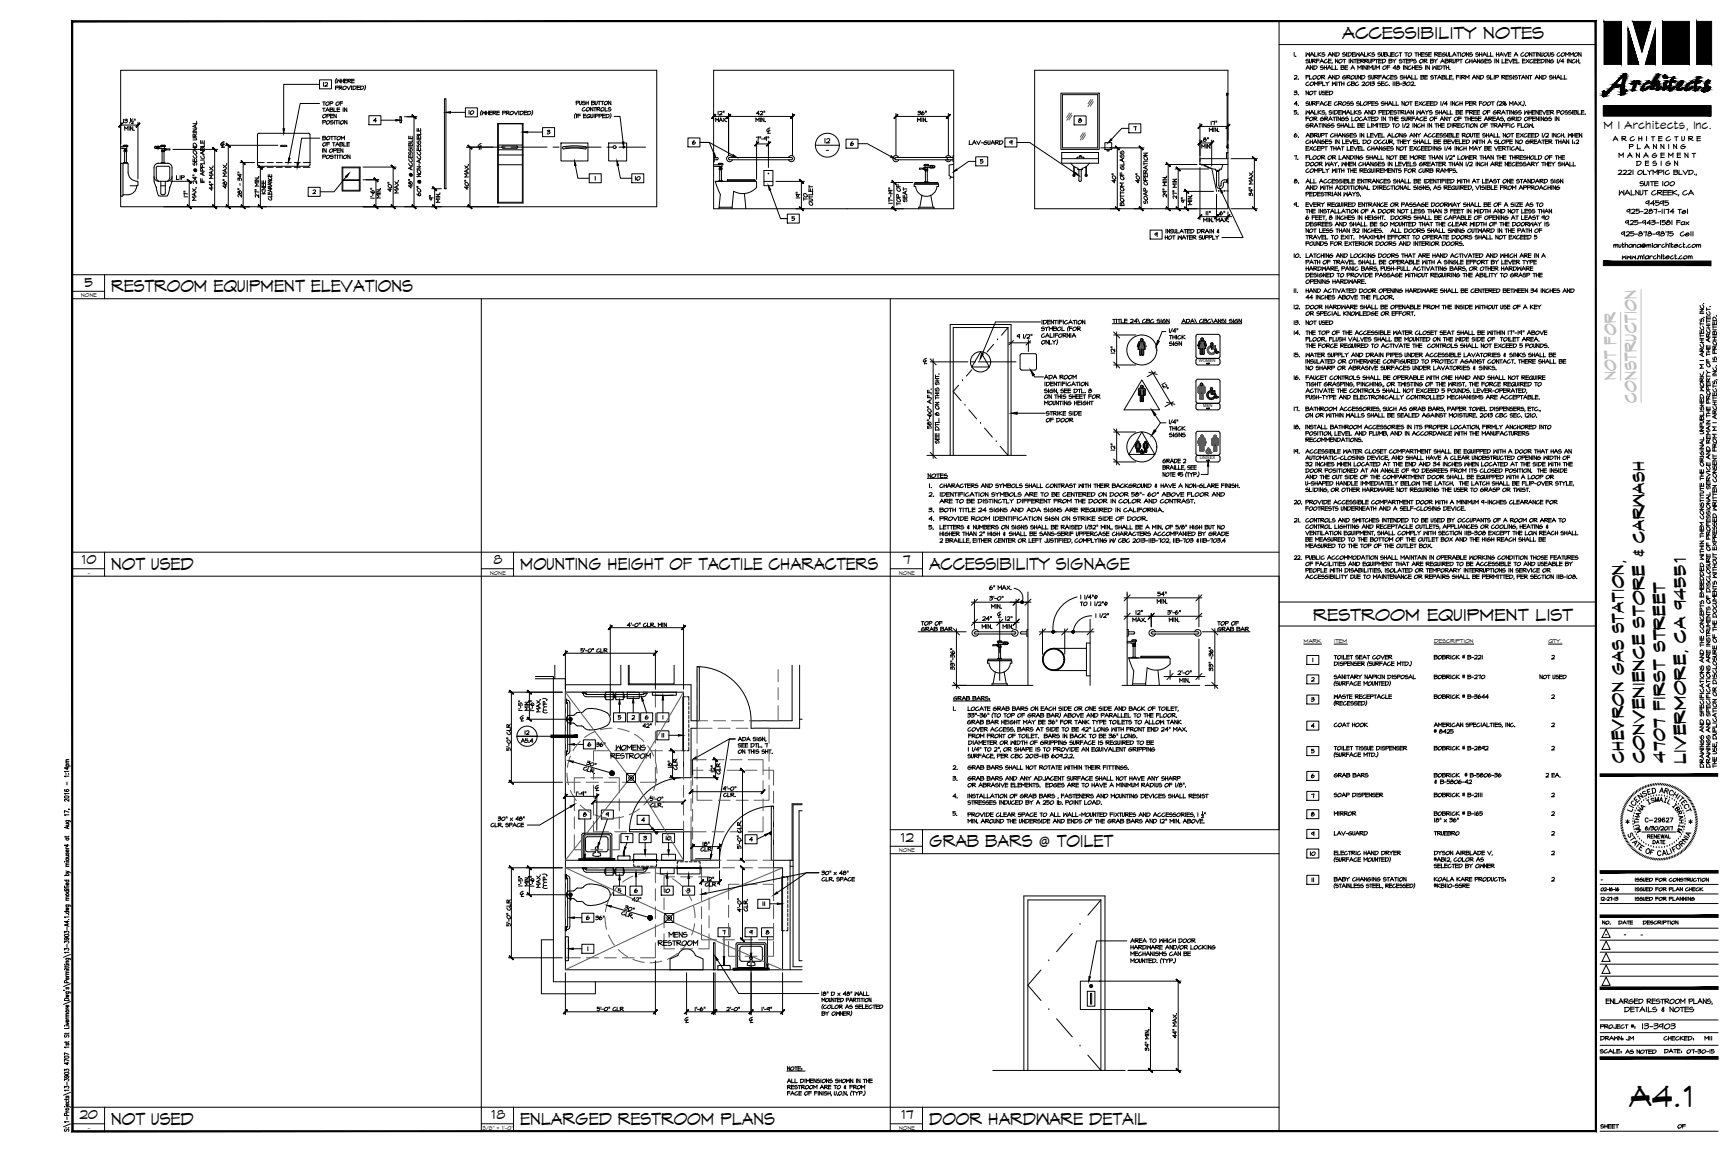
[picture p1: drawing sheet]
<svg xmlns="http://www.w3.org/2000/svg" width="914mm" height="610mm" viewBox="0 0 914 610" stroke-linecap="round" stroke-linejoin="round" font-family="sans-serif">
<defs><g id="words">
<text font-size="16.3" x="862" y="586">A4.1</text>
<g font-size="9.3">
<text x="710" y="20">ACCESSIBILITY NOTES</text>
<text x="59" y="155">RESTROOM EQUIPMENT ELEVATIONS</text>
<text x="59" y="302">NOT USED</text>
<text x="275" y="302">MOUNTING HEIGHT OF TACTILE CHARACTERS</text>
<text x="492" y="302">ACCESSIBILITY SIGNAGE</text>
<text x="695" y="329">RESTROOM EQUIPMENT LIST</text>
<text x="492" y="448">GRAB BARS @ TOILET</text>
<text x="59" y="595">NOT USED</text>
<text x="275" y="595">ENLARGED RESTROOM PLANS</text>
<text x="492" y="595">DOOR HARDWARE DETAIL</text>
</g>
<g font-size="9.2" fill="#c0c0c0">
<text x="855" y="201" transform="rotate(-90 855 201)">NOT FOR</text>
<text x="866" y="213" transform="rotate(-90 866 213)">CONSTRUCTION</text>
</g>
<g font-size="9.2">
<text x="859" y="404" transform="rotate(-90 859 404)">CHEVRON GAS STATION,</text>
<text x="870" y="404" transform="rotate(-90 870 404)">CONVENIENCE STORE &amp; CARWASH</text>
<text x="881" y="404" transform="rotate(-90 881 404)">4707 FIRST STREET</text>
<text x="892" y="404" transform="rotate(-90 892 404)">LIVERMORE, CA 94551</text>
</g>
<g font-size="6.9">
<text x="45" y="152">5</text>
<text x="43" y="299">10</text>
<text x="261" y="299">8</text>
<text x="478" y="299">7</text>
<text x="476" y="445">12</text>
<text x="42" y="592">20</text>
<text x="260" y="592">18</text>
<text x="476" y="592">17</text>
</g>
<text font-size="6.6" x="856" y="105">WALNUT CREEK, CA</text>
<g font-size="6.2">
<text x="870" y="110">94595</text>
<text x="864" y="426">E</text>
<text x="866" y="424">N</text>
<text x="884" y="423">H</text>
<text x="888" y="449">R</text>
<text x="849" y="533">ENLARGED RESTROOM PLANS,</text>
<text x="868" y="546">13-3903</text>
</g>
<text font-size="5.9" x="849" y="68">M I Architects, Inc.</text>
<g font-size="5.7">
<text x="436" y="77">12</text>
<text x="853" y="76">A R C H I T E C T U R E</text>
<text x="861" y="80">P L A N N I N G</text>
<text x="856" y="85">M A N A G E M E N T</text>
<text x="865" y="89">D E S I G N</text>
<text x="550" y="176">SYMBOL (FOR</text>
<text x="550" y="183">ONLY)</text>
<text x="309" y="406">30&quot;</text>
<text x="888" y="425">T</text>
<text x="870" y="436">C-29627</text>
<text x="887" y="442">M</text>
<text x="863" y="449">A</text>
<text x="865" y="449">T</text>
<text x="886" y="450">O</text>
<text x="330" y="483">30&quot;</text>
<text x="859" y="537">DETAILS &amp; NOTES</text>
</g>
<g font-size="5.3">
<text x="175" y="47" transform="rotate(-90 175 47)">12</text>
<text x="247" y="62">10</text>
<text x="512" y="78">LAV-GUARD</text>
<text x="92" y="96">LIP</text>
<text x="335" y="97">10</text>
<text x="105" y="107" transform="rotate(-90 105 107)">MAX.</text>
<text x="208" y="103" transform="rotate(-90 208 103)">40&quot;</text>
<text x="431" y="110" transform="rotate(-90 431 110)">OUTLET</text>
<text x="596" y="110" transform="rotate(-90 596 110)">BOTTOM OF GLASS</text>
<text x="609" y="109" transform="rotate(-90 609 109)">SOAP OPERATION</text>
<text x="550" y="180">CALIFORNIA</text>
<text x="552" y="202">ADA ROOM</text>
<text x="491" y="264">2.</text>
<text x="497" y="264">IDENTIFICATION SYMBOLS ARE TO BE CENTERED ON DOOR 58&quot;- 60&quot; ABOVE FLOOR AND</text>
<text x="496" y="267">ARE TO BE DISTINCTLY DIFFERENT FROM THE DOOR IN COLOR AND CONTRAST.</text>
<text x="491" y="272">3.</text>
<text x="496" y="272">BOTH TITLE 24 SIGNS AND ADA SIGNS ARE REQUIRED IN CALIFORNIA.</text>
<text x="491" y="281">5.</text>
<text x="491" y="277">4.</text>
<text x="496" y="277">PROVIDE ROOM IDENTIFICATION SIGN ON STRIKE SIDE OF DOOR.</text>
<text x="523" y="313">6&quot; MAX.</text>
<text x="612" y="316">54&quot;</text>
<text x="519" y="329">24&quot;</text>
<text x="486" y="332">TOP OF</text>
<text x="487" y="335">GRAB BAR</text>
<text x="598" y="330">MAX.</text>
<text x="643" y="335">GRAB BAR</text>
<text x="643" y="332">TOP OF</text>
<text x="705" y="350">TOILET SEAT COVER</text>
<text x="506" y="356" transform="rotate(-90 506 356)">33&quot;-36&quot;</text>
<text x="758" y="361">BOBRICK # B-270</text>
<text x="814" y="361">NOT USED</text>
<text x="705" y="371">WASTE RECEPTACLE</text>
<text x="758" y="371">BOBRICK # B-3644</text>
<text x="277" y="390">12</text>
<text x="339" y="386">42&quot;</text>
<text x="705" y="386">COAT HOOK</text>
<text x="758" y="389"># 8425</text>
<text x="315" y="396">36&quot;</text>
<text x="758" y="398">BOBRICK # B-2892</text>
<text x="503" y="409">2.</text>
<text x="705" y="412">GRAB BARS</text>
<text x="758" y="412">BOBRICK # B-5806-36</text>
<text x="817" y="412">2 EA.</text>
<text x="503" y="414">3.</text>
<text x="511" y="414">GRAB BARS AND ANY ADJACENT SURFACE SHALL NOT HAVE ANY SHARP</text>
<text x="758" y="416">&amp; B-5806-42</text>
<text x="705" y="423">SOAP DISPENSER</text>
<text x="862" y="427">C</text>
<text x="867" y="429">A</text>
<text x="890" y="429">C</text>
<text x="503" y="433">5.</text>
<text x="705" y="433">MIRROR</text>
<text x="887" y="433">R</text>
<text x="705" y="443">LAV-GUARD</text>
<text x="758" y="443">TRUEBRO</text>
<text x="352" y="446">10</text>
<text x="861" y="444">S</text>
<text x="862" y="446">T</text>
<text x="693" y="454">10</text>
<text x="705" y="454">ELECTRIC HAND DRYER</text>
<text x="705" y="467">BABY CHANGING STATION</text>
<text x="314" y="488">36&quot;</text>
<text x="846" y="545">PROJECT #:</text>
<text x="846" y="552">DRAWN:</text>
<text x="860" y="552">JM</text>
<text x="879" y="552">CHECKED:</text>
<text x="901" y="552">MII</text>
<text x="846" y="558">SCALE:</text>
<text x="859" y="559">AS NOTED</text>
<text x="880" y="558">DATE:</text>
<text x="416" y="577">RESTROOM ARE TO &amp; FROM</text>
<text x="846" y="598">SHEET</text>
<text x="887" y="598">OF</text>
</g>
<g font-size="4.9">
<text x="640" y="76" transform="rotate(-90 640 76)">8&quot;</text>
<text x="252" y="79">C</text>
<text x="428" y="107" transform="rotate(-90 428 107)">TO</text>
<text x="488" y="193">C</text>
<text x="553" y="221">STRIKE SIDE</text>
<text x="553" y="224">OF DOOR</text>
<text x="274" y="382">C</text>
<text x="340" y="382">6</text>
<text x="275" y="394">A5.4</text>
<text x="503" y="423">4.</text>
<text x="891" y="430">T</text>
<text x="864" y="440">U</text>
<text x="891" y="444">A</text>
<text x="871" y="445">RENEWAL</text>
<text x="874" y="448">DATE</text>
<text x="335" y="473">6</text>
<text x="351" y="473">10</text>
<text x="363" y="473">3</text>
<text x="864" y="473">ISSUED FOR PLAN CHECK</text>
<text x="334" y="478">42&quot;</text>
<text x="864" y="478">ISSUED FOR PLANNING</text>
<text x="847" y="490">NO.</text>
<text x="855" y="490">DATE</text>
<text x="869" y="490">DESCRIPTION</text>
<text x="892" y="558">07-30-15</text>
</g>
<g font-size="4.4">
<text x="226" y="107">9&quot;</text>
<text x="624" y="108">9&quot;</text>
<text x="860" y="431">L</text>
<text x="884" y="428">I</text>
<text x="865" y="433">A</text>
<text x="887" y="435">A</text>
<text x="890" y="445">I</text>
<text x="864" y="467">ISSUED FOR CONSTRUCTION</text>
</g>
<g font-size="4">
<text x="494" y="259" transform="rotate(-90 494 259)">1.</text>
<text x="861" y="429">I</text>
</g>
<g font-size="3.5">
<text x="507" y="377" transform="rotate(-90 507 377)">1.</text>
<text x="352" y="391" transform="rotate(-90 352 391)">11</text>
<text x="696" y="468" transform="rotate(-90 696 468)">11</text>
<text x="406" y="480" transform="rotate(-90 406 480)">11</text>
</g>
<g font-size="3.1">
<text x="888" y="439">I</text>
<text x="849" y="496">-</text>
</g>
<g font-size="3">
<text x="690" y="340">MARK</text>
<text x="706" y="340">ITEM</text>
<text x="759" y="340">DESCRIPTION</text>
<text x="819" y="340">QTY.</text>
</g>
<g font-size="2.9">
<text x="43" y="157">NONE</text>
<text x="46" y="304">-</text>
<text x="259" y="304">NONE</text>
<text x="476" y="304">NONE</text>
<text x="476" y="451">NONE</text>
<text x="46" y="598">-</text>
<text x="255" y="598">3/8&quot; = 1'-0&quot;</text>
<text x="476" y="598">NONE</text>
</g>
<g font-size="2.6">
<text x="436" y="81">-</text>
<text x="846" y="467">-</text>
<text x="859" y="496">-</text>
<text x="867" y="496">-</text>
</g>
<g font-size="2.3">
<text x="634" y="192">WOMEN</text>
<text x="637" y="216">MEN</text>
<text x="635" y="243">UNISEX</text>
</g>
<g font-size=".9">
<text x="639" y="74">8&quot;</text>
<text x="227" y="104">9&quot;</text>
<text x="625" y="105">9&quot;</text>
<text x="647" y="113">6&quot;</text>
</g>
</g></defs>
<!-- layer: _TEXT -->
<g fill="none" stroke="#000" stroke-width=".53">
<path d="M169 45h-19v23M169 55h-10l-6 29M171 54v2M171 57v2M172 54h-1M172 57h-1M173 57l1 2M173 57l-1 2M174 58h-1M175 54h1v1h-1M175 54v2M176 58v-1h-1v2l1-1h-1"/>
<path d="M177 57v2M177 46h2h-2M178 46v1M178 59h-1M178 42l-1 1 1 1M178 42v2M178 57v2h2M180 58h-2M180 57h-2M180 42v2M180 54v2M180 44l-1-2-1 2"/>
<path d="M181 42v2M181 47l-2-1h2h-1h-1v1M181 54h-1M181 55h-1M182 57v2M182 42v2M182 43h-2M182 57l2 2M183 57v2M184 42h-2M184 43h-2M184 44h-2"/>
<path d="M184 46l1 1M186 45l-2 2M186 44l-2-1h1l1-1h-1h-1v2M186 45v2M186 42v2M187 46h1v1h-1M187 46v1M187 42h-1M187 43h-1M187 44h-1M189 45v2M190 46h-1"/>
<path d="M190 47h-1M191 46h2l-1 1h-1M191 46v1M193 45v1v2M238 59h8M255 58l-1 2v1M255 59v2M257 59v2M259 59v2M259 60h-2M260 59h-1v2h1M260 60h-1"/>
<path d="M261 59h1v1h-1l2 1M261 59v2M263 59v2M264 59h-1M264 60h-1M266 59h1v1h-1M266 59v2M268 59h1v1h-1l2 1M268 59v2M272 59l1 2M274 59l-1 2M275 59v2"/>
<path d="M275 59h2l-1 2h-1M277 59v2M279 59h-2M279 60h-2M279 59v2h1l1-2h-2M282 58v2l-1 1M305 54h1h-1M305 54v1M308 53l-1 2v-1M309 54h-1h2v1h-2M309 57l-1 1 1 1 1-1M310 54v1"/>
<path d="M311 53v2M311 54h-1M313 57v2M314 57v2l-2-2M314 54h-1v1h1h1l-2-1M315 57v2M316 57h-2M316 57h1v1h-1l2 1M316 57v2M316 53l-1 2v-1M317 54v1M318 54h-2"/>
<path d="M319 54v1M319 54h-1M320 57v2M321 59h-1M322 54l1 1M322 53v2M323 57l-1 1h1l-1 1M323 53v2M169 73h-9l-2 13M171 64l1 1v-1h-1v2M171 79v2M171 79l2 2"/>
<path d="M172 73v-1h-1v2h1v-1h-1M173 79v2M173 61h2h-1h-1M173 60v2M174 75h-1v2M174 76h-1M175 60v2M176 72v2M176 64h-1l1 1a.8 .8 0 0 1 0 1 .8 .8 0 0 1-1 0M176 60l-1 1M176 61h-1M176 62h-1"/>
<path d="M176 72h-1M176 79h2l-1 1-1-1M177 60l1 2M177 76v1M177 79v2M177 60v2M177 64v2M177 72v2M177 75l-1 1M178 60v2M178 72h-1M178 64v2"/>
<path d="M178 75l2 2M178 79v2h2M179 75l-1 2M179 64h-1M179 77h-1M179 64v2M180 76h2l-1 1h-1M180 75h1v1M180 79h-2M180 79l-2 1M180 75v2M180 79l2 2"/>
<path d="M180 79v2M181 72v2M181 79v2M182 75v2M182 72v2M182 72l-1 1-1-1M182 64v2M183 77h-1M184 64v2l-2-2M185 75h-1v2h1M185 76h-1M195 61h7v5h-7z"/>
<path d="M199 64h-1l1-1v2M202 64h7M257 61l-1-2-1 2M264 61h-1M279 61h-2M279 70h8M287 68h6v4h-6zM290 69h1l-1 1M290 70h1l-1 1M305 60l-1 1v2M305 60v2M306 60v2"/>
<path d="M307 60l-1 1M307 61h-1M309 60v2h1M310 60l-1 1M310 61h-1M312 61v1M314 60l-1 2v-2M314 60v2M315 61h2h-1h-1M315 60v2M317 61h1h-1M317 60v2"/>
<path d="M319 60v2M320 60l-1 1M320 61h-1M320 62h-1M321 61h1v1h-1M321 61v1M323 60v1v2M325 62h3l2 13M364 73h6v5h-6zM367 74v1v1h1l-1-1v1M431 77h13M448 74h6v4h-6z"/>
<path d="M451 75a1.1 1.1 0 0 0-1 1 1.1 1.1 0 0 0 1 1l1-1-2 1M454 76h5l12 7M532 73h6v5h-6zM535 74v2M536 75h-2h1M538 75h7l24 17M568 61h7v5h-7zM572 63a1 1 0 0 1 0 2 .9 .9 0 0 1-1-1v-1h1l-1 1M597 66h7v4h-7zM597 68h-3l-6 6M601 67v2M601 67h-1"/>
<path d="M163 99h6v5h-6zM171 82h1v1h-1M171 82v2M176 82l-1 1h1a.8 .8 0 0 1 0 1 .8 .8 0 0 1-1 0M177 82v2M178 82h-1M179 82v2M180 82v2M181 82h-2M181 82v2M183 94l-6 7h-8M185 82v2"/>
<path d="M185 84l-1-2v2M304 88l2 6h6M312 92h6v5h-6zM315 93v2M327 88l1 6h6M378 81l-3-6h-5h5l13 7M516 83h7v5h-7zM516 85h-3l-7 5M519 84v1l1 1h-1M520 84l-1 1M166 101h1l-2 1h2M407 101l6 15h4h-4"/>
<path d="M417 113h6v5h-6zM419 115l2 1-1 1-1-1M419 115v1M420 115h-1M647 102l11 24h-11M609 122h6v5h-6zM612 124h-1l1-1v2M617 125v2M617 121v2M618 121l1 2M618 121v2M618 125v2"/>
<path d="M618 126h-1M619 121v2M620 121l-1 1h2a.8 .8 0 0 1-1 1 .8 .8 0 0 1-1 0M621 125v2M622 125h-2M622 121v2l-1-2M623 121v2M624 123h-1M625 125v2l-1-2-1 2v-2M625 121l1 2M625 121l-1 2M626 122l-1 1"/>
<path d="M627 122v1M627 126h-1M627 127l-1-2-1 2M628 121l-1 1M628 121v2M628 125v2M629 125h-1M630 125v2M630 121h-2M630 122h-2M630 123h-2M630 122h2l-1 1h-1"/>
<path d="M630 121v2M631 125h-2M631 125l-2 1M631 127h-2M631 125h2v1l-2-1 2 2M631 125v2M633 122h2v1h-2M634 121v2M636 122l1-1v1h-1l2 1M636 125h-2l2 1a.8 .8 0 0 1 0 1 .8 .8 0 0 1-1-1M636 121v2M637 125v2l-1-2"/>
<path d="M638 125h1v1l-1-1M638 125v2M639 121l1 2M639 121l-1 2M639 122l-1 1M640 125h1v1l-1-1M640 125v2M640 121v2M641 121v2M642 125v2M642 121v2l-1-2M643 127h-1"/>
<path d="M644 125v2M645 122l-1 1h1M645 121v2M645 122h-1h1M645 125h-1h-1M551 170h-24l-7 17M551 169v2M552 170h1h1l-1 1h-1M552 170v1M554 169v2M556 169l-2 1M558 169v2l-2-2v2"/>
<path d="M559 170v1M559 170h-1M560 169v2M561 169v2M562 169l-1 1M563 169v2M565 170h-2v1h1h1M566 169l1 2M567 169l-1 2M569 170v1M569 170h-1M570 169v2"/>
<path d="M574 169v2M574 171l-1-2v2M589 171h30M590 169v2M590 169h-1M591 169v2M592 169v2M593 169h-2M593 169v2M595 171h-2M595 169v2h1M596 169h-1"/>
<path d="M596 170h-1M598 169h1h1l-2 2h2M602 170h-2l1-1v2M602 169l1 2M606 169h-1v1v1l1-1M607 170h1v1h-1M607 169h1v1M607 169v2M610 169h-1v1l1 1 1-1M613 169l-1 1h2l-2 1M614 169v2M616 169l-1 1a1 1 0 0 0 1 1 1 1 0 0 0 1-1h-1"/>
<path d="M617 175h-2l-3 8M617 169l2 2M617 169v2M619 169v2M619 174v2M619 178v1M620 177l-1 1M620 174l-1 2M621 177v2M622 174v2M622 177v2M622 174l-1 1h1"/>
<path d="M622 178h-2M623 177v2M623 174v1M625 177l-1 1-1 1h1h1M625 171h32M625 177v2M626 169l1 2M626 169l-1 2M627 177l-2 1 2 1M627 170h-1M628 169h1h1l-1 1-1 1M628 169v2"/>
<path d="M631 169l1 2M631 169l-1 2M632 170h-2M632 169l1 2M636 169h-1v1l1 1v-1M637 170h2l-1 1h-1M637 169h1v1M637 169v2M640 169l-1 1 1 1 1-1M641 169l1 2 1-2M643 169l1 2M644 170h-1"/>
<path d="M645 169l1 2M645 169v2M646 169v2M648 169l-2 1h2a.9 .9 0 0 1 0 1 1 1 0 0 1-2 0M649 169v2M652 169l-1 1h1a.9 .9 0 0 1 0 1 .9 .9 0 0 1-1 0M653 169v2M655 169l-2 1a1 1 0 0 0 1 1 1 1 0 0 0 1-1h-1M656 169v2M657 169v2l-1-2M545 196l2 3h5M620 181l-1 1h1l-1 1"/>
<path d="M621 181v2M623 181h-1v1a1 1 0 0 0 1 1 1 1 0 0 0 0-1h-1M624 181l1 2M624 181v2M625 181v2M538 219h15M553 212l1 1 1-1v2M553 212v2M553 202v2M554 202l1 1v1h-1M554 202v2M554 206l-1 1h1a.9 .9 0 0 1 0 1 .9 .9 0 0 1-1 0"/>
<path d="M555 206v2M556 202v2M556 209v2l-1-2v2M557 206h-1l-1 1a1.1 1.1 0 0 0 2 1 1 1 0 0 0 0-1h-1M557 204h-1M558 212v2l-1-2M559 209v2M559 202v2M559 206v2M559 204l-1-2v2M559 208l-1-2v2M560 209h-2"/>
<path d="M560 208h.1M560 209v2M560 212v2M560 202v2M560 214l-1-2v2M561 209v2M561 210h-1M561 212v2M561 202v2M562 209v2M562 212h-1M562 202v2"/>
<path d="M563 206l-2 1h2a.9 .9 0 0 1-1 1 .9 .9 0 0 1-1 0M563 212v2M563 206v2M564 209l-2 1h2a.9 .9 0 0 1 0 1 .9 .9 0 0 1-1 0M564 202v2M565 212v2l-2-2M565 206h-2M565 207h-2M565 208h-2M565 206v2M566 202l-1 1v1h1l1-1M566 212l-1 1v1a1 1 0 0 0 1 0 1 1 0 0 0 1-1h-1"/>
<path d="M567 208h-2M567 206h-2M567 207h-2M567 209l-1 1h1a.9 .9 0 0 1 0 1 .9 .9 0 0 1-1 0M568 209v2M568 206h2l-1 2h-1M568 206v2M569 212v2M569 209v2M569 204l-1-2-1 2M569 210h-1M569 209v2h2"/>
<path d="M570 212v2M570 213h-2M570 202v2M571 210h-2M571 209h-2M571 206v2M571 202v2M571 209v2M572 213h-2M572 212h-2M572 214h-2M572 206h-1"/>
<path d="M572 206v2M572 212v2M573 210h-2M573 209h-2M573 211h-2M574 208h-2M574 209v2M574 208h.1M574 212v1l-1 1a1 1 0 0 0 1 0 1 1 0 0 0 1-1h-1M575 209h-2M575 212v2M576 202v2"/>
<path d="M576 204l-2-2v2M576 209v2M577 212v2M577 213h-2M577 206l1 1a.9 .9 0 0 1-1 1 .9 .9 0 0 1-1-1v-1h1v1M578 209h-2M578 210h-2M578 212v2M579 212h-2M580 209h2v1h-2l2 1M580 209v2M611 220l3 4"/>
<path d="M617 224h-3l-3 4M619 222v2M619 226v2M620 229l-1 1h1v1h-1M620 226h-1M620 222l-1 2M621 226v2M621 229v2M622 222v2M622 226v2M622 222l-1 2 1-1M622 227h-2"/>
<path d="M623 226v2M623 222v1M623 229l-1 1v1a1 1 0 0 0 1 0 1 1 0 0 0 0-1h-1M624 229l1 2M624 229v2M625 226h-1l-1 1 1 1 1-1M625 229v2M625 226v2M627 229l-1 1h1a.9 .9 0 0 1 0 1 .9 .9 0 0 1-1 0M627 226l-2 1 2 1M615 250v2M616 247l1-1h-2v2h1l1-1h-2"/>
<path d="M617 250v2l-2-2M617 243l-2 1a.9 .9 0 0 0 1 1 .9 .9 0 0 0 1-1h-1M617 247h2h-1h-1l2 1M617 246v2M619 245l-2-1h2v-1h-1h-1v2M620 250v2M620 243l1 2M620 243l-1 2M620 250h-1M621 250v2M621 248h-2M621 244h-2"/>
<path d="M621 248l-1-2-1 2M621 243h2v1v1h-2M621 246v2M621 243v2M622 250h-2M622 251h-2M622 252h-2M622 246v2M623 248h-1M623 243v2h2M624 250v2M624 246v2h1"/>
<path d="M624 251h-1M624 250l-1 1M625 251h1l-1 1M625 243h-2M625 244h-2M625 250v1M626 250h-1M626 243h1v1l-1 1h1M626 246h-1v2h1M626 247h-1M627 248v1M628 250l-1 1 1 1"/>
<path d="M629 250v2M629 246l-1 1h2v1h-2M629 250h-1M630 251v1M631 250l-1 1v-1M631 246h-1v2h1M631 247h-1M632 250h1v1h-1M632 250v2M633 246h-1v2h1M633 247h-1M634 252h.1"/>
<path d="M634 250l1 1-1 1M639 247v4h-3M325 377h6v5h-6zM327 379l2 1-1 1-1-1M328 373v4M328 379h-1M332 377h6v5h-6zM334 379h1h1l-2 2h2M335 372v5M340 371l2 6M348 377h6v5h-6zM351 370v7"/>
<path d="M351 379v2M304 394h5M309 392h6v4h-6zM312 393a1 1 0 0 0-1 1 1 1 0 0 0 1 1l1-1-2 1M348 387h6v5h-6zM354 389h5M392 394h-1h1a.8 .8 0 0 1 0 1 .8 .8 0 0 1-1 0M392 391h-1M393 392l-1-2-1 2M393 393v2M393 390l2 1-1 1h-1M393 397v2"/>
<path d="M393 390v2M394 393l-2 1M394 394h-2M394 395h-2M394 397v2l-1-2M394 393v2M396 393l-2 1M396 394h-2M396 395h-2M396 397v2M397 391h-2M397 392l-1-2-1 2"/>
<path d="M397 397h-1M397 394h2l-1 1h-1M397 394v1M398 397v2M399 397v2M399 398h-2M400 390l-2 1h2a.8 .8 0 0 1 0 1 .8 .8 0 0 1-1 0M400 394v1M401 390v2M401 394h-1M401 397h-1l1 1h1l-2 1M401 393v2h2"/>
<path d="M403 390h-1l-1 2a1 1 0 0 0 1 0 1 1 0 0 0 1-1h-1M403 395h.1M403 390l2 2M403 390v2M404 397h-1l1 1h1l-2 1M405 390v2M405 397v2M405 392h.1M406 393v2M406 394h-1M406 397v2M406 398h-1"/>
<path d="M407 397v2M408 397h-1M409 399h.1M303 403l21 6M313 407h1v1l-1-1 1 2M313 407l-1 2M314 409h.1M369 401l17-10h3h-3l-10 61M261 436h-1v1l1 1 1-1M262 436v2M263 437l-1 1M264 432h1l-1 1"/>
<path d="M264 436h1h-1l1 1M264 433h1l-1 1M264 436v2M266 438h.1M268 432v1M269 436h-1h1v1h-1M269 436h2h-2M270 436v2M270 433l1 1M271 433l-1 1M272 436l1 1M272 436l-1 2"/>
<path d="M273 437h-1M274 432v2M274 432l-1 2 2-1M275 436h-1v1v1l1-1M276 436v2M276 433a.9 .9 0 0 1 0 1 .9 .9 0 0 1-1 0v-2h1l-1 1M277 432v1M277 436h-1M277 437l-1 1M302 427l-16 10h-7M306 429h7v4h-7zM309 433v19"/>
<path d="M310 431a.9 .9 0 0 1 0 1 .9 .9 0 0 1-1 0v-2h1l-1 1M318 429h7v4h-7zM321 433l-4 13M322 430v2M322 430l-1 1h1M337 431h7v5h-7zM341 434h-1l1-1v2M344 436l1 2M329 441h6v5h-6zM332 446l-1 2M332 442v3M332 443h-1"/>
<path d="M338 441h7v5h-7zM341 443h1h-1M341 443l1 1h-1M341 446v4M354 446v4M394 442h7v5h-7zM398 443v2M398 443l-1 1h1M405 442l-4 2M323 480l21 6M325 469h6v5h-6zM327 470v1h2l-1 1h-1"/>
<path d="M328 466v3M328 470h-1M337 464v5M353 465v4M364 465v4M401 476h6v5h-6zM407 478h4M411 472l16-10h6h-6l-53 11M435 461h1v1M435 462h1v1h-1M436 464l-1 1v1h1h1M437 464v2"/>
<path d="M438 466h-1M439 464h1v1h-1l2 1M439 464v2M439 461v1M440 461v1M441 466h.1M441 462l2 1M443 462l-2 1M444 464l-1 1h1v1h-1M445 464h1v1h-1M445 464v2M446 462h-2l1-1v2"/>
<path d="M447 462h1a.9 .9 0 0 1-1 1 .9 .9 0 0 1-1 0v-2h1v1M448 465h-1M448 461v1M448 466l-1-2v2M449 461v1M450 464l-1 1v1h1M451 464v2M452 464h-1M452 465h-1M452 466h-1M304 486h4M308 483h6v5h-6z"/>
<path d="M308 500h6v4h-6zM311 485a1 1 0 0 0-1 1 1 1 0 0 0 1 1l1-2-2 1M333 483l1 1h-1l1 2M333 483v2M335 486h.1M380 491h6v5h-6zM383 496v10M384 492l-1 2M384 492l-2 1M394 491h7v5h-7zM397 496v8M398 493l-1 1v-1l1-1v2"/>
<path d="M403 491h6v5h-6zM406 496v14M406 493h1a.9 .9 0 0 1-1 1 .9 .9 0 0 1-1 0l1-1v-1v1M596 498h-16l-3 19M599 497l1 2M599 497l-1 2M600 498h-1M601 497h1v1h-1l2 1M601 497v2M603 497v2M604 497h-1M604 498h-1"/>
<path d="M604 499h-1M606 498h-1M607 499l-1-2-1 2M609 497v2M610 497h-2M614 497v2l1-2 1 2M615 497v2M616 497v2M617 497v2M617 498h-1M618 497v2M620 497h-1l-1 1 1 1 1-1"/>
<path d="M621 497v2M622 497v2M622 498h-1M624 497h1h1l-1 2h-1M624 497v2M631 497h1v1h-1l2 1M631 497v2M303 502h5M311 501v2M380 508l11 18h42M598 500v2M598 507v2"/>
<path d="M600 500v2M600 501h-2M600 504v2M600 507v2M600 504l-1 1-1-1v2M600 507l-1 2-1-1M601 504v2M601 500l1 2M601 500l-1 2M602 501h-2M602 504h-1M602 505h-1"/>
<path d="M602 506h-1M602 500h2v1h-2l2 1M603 500v2M604 504h-1l-1 1 1 1 1-1M604 507v2h-1v-2M605 507v2M605 500l1 1v1h-1M605 500v2M605 504v2M606 507v2l-2-2M606 504v2M606 505h-1"/>
<path d="M607 508v1M608 508h-2M608 507v2h1M608 505h-1M608 506l-1-2-1 2M609 500v2l-1-1-1 1v-2M609 504l1 2M609 504v2M609 507l-1 1M609 508h-1M610 508h2l-1 1h-1M610 508v1"/>
<path d="M610 500l1 2M610 504v2M610 500l-1 2M611 504v2M611 501h-2M611 500h2v1h-2l2 1M612 500v2M612 509h.1M613 504l-2 1h2a.9 .9 0 0 1 0 1 1 1 0 0 1-2 0M614 500v2M615 507l-1 1v2M615 500h-1"/>
<path d="M615 501h-1M615 502h-1M615 504v2M615 504l-1 1-1-1v2M616 508v1M616 508h-1M617 504l-1 1h1l-1 1M617 508v1M618 500l1 2M618 500l-1 2M618 507l-1 1M619 501h-2"/>
<path d="M619 508h1h-1M619 507v2M619 500v2M620 504h-1v1l1 1 1-1M620 500v2l-1-2M621 500l2 1-1 1h-1M621 509h.1M621 500v2M622 507v1l-1 2M623 505h-2M623 506l-1-2-1 2M623 504l2 2"/>
<path d="M623 504v2M624 500l-1 2M625 504v2M626 505h2v1h-2M626 504h2v1M627 504v2M627 500h1v1h-1l1 1M627 500v2M629 504v2M630 504h-2M630 505h-2M630 506h-2"/>
<path d="M630 500v2M631 502h-1M636 500l-2 1v1h1h1M636 500v2M638 500l-2 1 2 1M639 500v2M640 500v2M641 500v2l-2-2M643 500l-1 1-1 1a1 1 0 0 0 1 0 1 1 0 0 0 1-1h-1M435 525v2M436 531l-1 2v1M436 536v-1h-1v2h1l1-1h-2"/>
<path d="M436 528v2M437 526a.9 .9 0 0 1 0 1 1.1 1.1 0 0 1-2-1l1-1h1l-1 1M437 528l-1 1-1-1v2M437 532h-1v1l1 1v-1M438 536v1M438 525h.1M439 535l-1 1h-1M440 528l-1 2v-2M440 525h2l-1 1-1 1M440 525v2M440 532v2M441 528v2"/>
<path d="M441 530l-1-2v2M441 534h-1M442 528v2M443 535v2M443 528h-1M443 526l2 1M444 532h1v1h-1l2 1M444 532v2M444 535v2M444 537l-1-1-1 1M444 528h-1v2h1M444 529h-1"/>
<path d="M445 525l-2 2M445 528h1a.9 .9 0 0 1 0 1 .9 .9 0 0 1-1 1M445 528v2M446 535v2M446 537l-1-2v2M448 535h-2M448 536h-2M448 537h-2M448 526h-2l1-1v2M448 528h1v1h-1M448 528v2M448 536l2-1-1 1h-1l2 1"/>
<path d="M448 532l1 2M448 535v2M448 532l-1 2M449 533h-1M449 526h1a.9 .9 0 0 1-1 1 .9 .9 0 0 1-1-1v-1h1v1M450 528l1 2M450 525h.1M450 528l-1 2M450 535l1 1-1 2M451 532l-1 1h1l-1 1M451 525h.1M451 529h-1"/>
<path d="M451 528h2v1h-2l2 1M452 528v2M453 525v2M454 532l-1 1h1l-1 1M454 528v2M454 525v2l-1-2-1 2M455 528h-2M455 528v2M455 525l1 2M456 525l-1 2M456 532h-1v2h1M456 533h-1"/>
<path d="M456 528v2M456 526h-1M456 532v2M457 528h-1M457 525v2h1M457 528v2M458 534h-2M458 532v2M459 525v2M459 533h-1M459 532h-1M459 534h-1"/>
<path d="M460 527h-2M461 528v2M461 530l-1-2v2M461 532h-1v1l1 1v-1M463 532v2M463 532h-1M465 533h-1M465 532h-1v2h1M465 532h2l-1 1-1 1M466 532v2M416 567h10M417 564l1 2"/>
<path d="M417 564v2M417 578v2M417 571l2 2M418 571l-1 2M418 564v2M419 571v2M419 578l1 1M419 578l-1 2M421 571v2M421 565v1M422 578l-1 1v1l1-1M422 565h-1"/>
<path d="M422 564v2M423 578v2l1-1M424 564l-2 1M424 565h-2M424 566h-2M424 571v2h1v-2h-1M424 566h.1M426 571v2M428 578v2M428 573v-2l-1 1v-1v2M429 571v2M430 571h-1"/>
<path d="M431 571l1 2M431 571v2M431 578v2M432 571v2M433 578v2M433 571l-1 1h2l-2 1M434 578v2M434 571v2M435 578v1l-1-1M436 578v2M437 578h-1h2a.8 .8 0 0 1-1 1 .8 .8 0 0 1-1 0M437 571v2"/>
<path d="M438 578v2M439 571v2l-2-2M439 578v1M440 579v1M440 571l-1 1h1l-1 1M443 578l-1 2-1-2M443 580h.1M443 571l-1 1h1a.8 .8 0 0 1 0 1 .8 .8 0 0 1-1 0M444 571v2M445 571v2M446 580h.1M446 578l2 1"/>
<path d="M447 578v2M448 578v1M448 571v2M448 580h.1M450 571v2M450 573l-1-2-1 2M450 571l1 2M451 577l-1 1v2M451 571v2M452 578v2M453 571v2M453 578v2"/>
<path d="M454 571l1 2M454 571v2M455 578v2M455 571v2M457 580h.1M457 571v2M458 577v2l-1 1M458 571h-1M459 571v2M460 571v2M462 571h-2v2h2M462 572h-2"/>
<circle cx="173" cy="55" r=".9"/>
<circle cx="179" cy="55" r=".9"/>
<circle cx="182" cy="47" r=".9"/>
<circle cx="271" cy="60" r=".9"/>
<circle cx="311" cy="58" r=".9"/>
<circle cx="319" cy="58" r=".9"/>
<circle cx="321" cy="55" r=".9"/>
<circle cx="172" cy="77" r=".9"/>
<circle cx="172" cy="62" r=".9"/>
<circle cx="174" cy="65" r=".9"/>
<circle cx="174" cy="73" r=".9"/>
<circle cx="175" cy="80" r=".9"/>
<circle cx="179" cy="73" r=".9"/>
<circle cx="181" cy="65" r=".9"/>
<circle cx="311" cy="62" r=".9"/>
<circle cx="438" cy="77" r="6"/>
<circle cx="174" cy="83" r=".9"/>
<circle cx="183" cy="83" r=".9"/>
<circle cx="619" cy="126" r=".9"/>
<circle cx="571" cy="171" r="1"/>
<circle cx="554" cy="210" r="1"/>
<circle cx="556" cy="213" r="1"/>
<circle cx="573" cy="203" r="1"/>
<circle cx="579" cy="210" r="1"/>
<circle cx="618" cy="251" r=".9"/>
<circle cx="392" cy="398" r=".9"/>
<circle cx="266" cy="433" r=".9"/>
<circle cx="438" cy="462" r=".9"/>
<circle cx="611" cy="498" r="1"/>
<circle cx="627" cy="498" r="1"/>
<circle cx="629" cy="498" r="1"/>
<circle cx="602" cy="509" r="1"/>
<circle cx="625" cy="501" r=".9"/>
<circle cx="633" cy="501" r=".9"/>
<circle cx="438" cy="529" r=".9"/>
<circle cx="439" cy="533" r=".9"/>
<circle cx="441" cy="537" r=".9"/>
<circle cx="443" cy="533" r=".9"/>
<circle cx="459" cy="529" r=".9"/>
<circle cx="419" cy="566" r=".9"/>
<circle cx="427" cy="579" r=".9"/>
<circle cx="436" cy="572" r=".9"/>
<circle cx="445" cy="579" r=".9"/>
<circle cx="447" cy="572" r=".9"/>
</g>
<g fill="#000" stroke="#000" stroke-width=".53">
<path d="M236 59h2v1zM150 68h1l-1 3zM209 63l3 1h-3zM277 70h2zM329 75h1v2zM588 74l-1 1zM153 84v2zM157 86h1l-1 3zM183 93l2-1-2 2zM304 85l1 2-1 1zM326 85l1 2v1zM377 81h1l1 2z"/>
<path d="M388 82l2 1h-2zM472 82l1 2-2-1zM505 91l1-2v1zM569 91l2 2-2-1zM407 98l1 2-1 1zM646 100l1 2h-1zM519 187h1l-1 3zM545 196l2 2v1zM612 180l1 1-1 2zM535 219l3-1v1zM609 217l3 2-1 1zM611 227l1 1-3 2z"/>
<path d="M639 244l1 3h-1zM328 370v3h-1zM335 370v2zM339 369l2 2h-1zM351 368v2h-1zM302 394h2zM359 389h2l-2 1zM301 403h2v1zM324 409h1zM366 402l2-2 1 1zM302 427l2-1-2 1zM345 439v-1l2 2z"/>
<path d="M309 452h1l-1 2zM317 446l-1 2zM331 448l-1 3zM341 450h1l-1 2zM353 450h1v2zM376 452h1l-1 2zM405 442l2-1-2 1zM328 463v3h-1zM337 462v2h-1zM353 462v3zM364 462l1 3h-1zM371 473l3-1v1z"/>
<path d="M411 478h3l-3 1zM409 474l2-2 1 1zM302 486l2-1v1zM321 479h3l-1 1zM344 486l1-1v1zM301 502h2zM378 506l2 2h-1zM383 506h1l-1 3zM397 504h1l-1 3zM406 510h1l-1 2zM576 517h1l-1 2z"/>
<path d="M323 409h1zM323 409h1l-1 1zM323 410l1-1z"/>
<path d="M323 410l1-1zM324 409v1h-1zM324 409v1z"/>
<path d="M323 408l1 1v-1zM323 408l1 1zM323 408v1h1z"/>
<path d="M324 409v1h1zM324 409l1 1zM324 409l1 1v-1z"/>
<path d="M325 408l-1 1h1zM324 408h1l-1 1zM324 408v1v-1z"/>
<path d="M343 485v1h1zM343 486h1h-1zM343 486v1l1-1z"/>
<path d="M344 486l-1 1h1zM344 486v1zM344 486v1z"/>
<path d="M344 485v1v-2zM343 485h1v1zM343 485l1 1z"/>
<path d="M344 486v1h1zM344 486h1v1zM344 486h1z"/>
<path d="M344 486l1-1zM344 485h1l-1 1zM344 484v2v-1z"/>
</g>
<!-- layer: 13-3903_xplan|A-WALL-FULL -->
<path d="M329 352v10h-30M333 352v10h33v19h3v4h-3v27h-4v-46h-63M419 352v29h-22v4h26v-33M424 429h-1v79h1M424 426h-4v86h4M424 425h-5v30M299 455h63v-15h4v15h15v4h-82M418 455v58M418 458h2M420 455h-11v4h5v54M424 513h-125v-154h-6v161h131" fill="none" stroke="#000" stroke-width=".53"/>
<!-- layer: 13-3903_xplan|A-DOORS -->
<path d="M283 358h10v1h-10M369 353a29 29 0 0 1 28 28M369 353h1v28h-1zM362 412a29 29 0 0 0-29 28M333 439h29v1h-29zM408 427h1v28h-1zM409 427a29 29 0 0 0-28 28" fill="none" stroke="#000" stroke-width=".53"/>
<!-- layer: 13-3903_xplan|A-ADA -->
<g fill="none" stroke="#5a5a5a" stroke-width=".53">
<path d="M369 354v7M412 354v7M299 377v7M307 366h-8v8M310 366h7M320 366h6M329 366h7M339 366h8v8M347 377v7M369 373v8h5M369 364v6M412 373v8h-6"/>
<path d="M412 364v6M299 387v6M299 396v7M307 392l-4 5M315 387l-6 3M322 397h-8v6M324 385l-6 1M325 397h7M327 386l6 1M335 397h6M336 389l5 3M343 395l3 5"/>
<path d="M344 397h7M347 387v6M347 396v7M354 397h8v6M369 396v7M377 385h-8v8M378 381h6M380 385h6M387 381h6M390 385h6M397 381h6M399 385h8v8"/>
<path d="M407 396v7M299 406v8h8M300 409l1 6M302 400l-2 6M302 418l3 6M309 412h-5v7M310 414h7M313 412h6M314 406v6M314 416v6M320 414h6M322 412h6v7"/>
<path d="M329 414h7M347 406v8h-8M347 403l1 6M347 412l-1 6M362 406v6M362 416v6M366 413v6M366 419v6M369 416v7h8M369 406v6M372 408h-6v8M374 402h-8v8"/>
<path d="M375 408h7M377 402h6M385 408h6M386 402h7M394 408h7M396 402h8v8M404 408h5v8M404 413v6M407 416v7h-8M407 406v6M409 419v6M304 423v6"/>
<path d="M304 432v7M307 426l5 4M314 435v5h8M314 425v6M315 431l6 2M328 423v6M328 432v7M330 432l-6 1M338 428l-5 3M344 421l-3 5M362 435v5h-8M362 425v6"/>
<path d="M366 432v8h8M366 423v6M366 428v7M366 438v6M380 423h6M390 423h6M404 432v8h-8M404 423v6M409 428v7M409 438v6M304 442v8h5M307 459h-8v8"/>
<path d="M310 459h7M313 450h6M320 459h6M325 440h7M328 442v8h-6M329 459h7M335 440h6M339 459h8v8M344 440h7M366 447v8h6M375 455h7M377 440h6"/>
<path d="M379 459h-8v8M382 459h7M385 455h6M386 440h7M392 459h6M394 455h7M401 459h8v8M409 447v8h-5M299 470v7M299 480v6M322 477l-2 6M327 469l-4 5"/>
<path d="M335 464l-6 3M344 462l-6 1M347 470v7M347 480v6M347 462l6 2M351 475v6M356 465l5 4M357 464h-6v8M360 464h6M363 471l3 6M367 479l1 7M370 464h5v8"/>
<path d="M371 470v7M371 480v6M375 475v6M386 479v6M391 468h-5v8M394 468h7M404 468h5v9M409 479v7M299 489v7M299 499v8h8M320 486l1 6M322 495l3 5"/>
<path d="M347 499v8h-8M347 489v7M351 494v8h6M351 485v6M365 498l-4 4M368 489l-2 6M371 489v8h8M375 494v8h-5M375 485v6M382 497h7M386 498v8h5M386 489v6"/>
<path d="M392 497h6M409 489v8h-8M409 498v8h-5M409 489v6M310 507h7M320 507h6M327 502l5 4M329 507h7M335 508l6 1M350 509h-6M358 505l-5 3M360 502h6"/>
<path d="M394 506h7"/>
</g>
<!-- layer: 13-3903_xplan|A-EQUIP -->
<g fill="none" stroke="#000" stroke-width=".53">
<path d="M333 352v10h24v-10M299 370h1v2h-1zM300 370l1 1 1 1v25l-1 2h-1M300 372v25v1M308 366h2v1h-2zM309 367h.1M310 367h.1M310 368h30M321 367h-1v2h1M321 366h3v4h-3zM324 367h1v2h-1M325 368h.1"/>
<path d="M326 366h4v4h-4zM326 367h-1v2h1M330 367v2M332 366h6v4h-6zM340 366h3v1h-3zM341 367h-1M342 367v1l-2 1h-30l-1-1v-1M345 366h13v2h-13zM347 368h9M363 369h-2v28h2M363 369h2v2M365 371v2"/>
<path d="M365 374v1M365 376v2M365 379v1M299 397h1v3h-1zM365 395v2h-2M365 381v2M365 383v2M365 386v1M365 388v2M365 390v2M365 393v1M423 381h1"/>
<path d="M366 402v8M308 459h2v1h-2zM309 460h.1M310 460h30h1M321 459h3v4h-3zM326 459h4v4h-4zM327 453v2h6v-2M327 453h.1M327 453h6M330 453v-2v2M330 451h.1M333 453h.1"/>
<path d="M335 455h13zM335 457v1h1M335 455v-3h12v3M335 455v1M337 458h2M339 458h2M340 459h3v1h-3zM342 458h1M342 460v1l-2 1h-30l-1-1v-1M344 458h2M347 440l1 1zM347 441h1h-1z"/>
<path d="M347 457v1M347 455v1M349 459h8v3h-8zM350 452h7v3h-7zM358 459h13zM358 459v3h12v-3M358 458v1M359 456h-1v1M360 456h2M362 456h2M365 456h1M367 456h2"/>
<path d="M368 454h8M370 456v1M370 458v1M407 441h1h-1zM408 440v2zM299 463h1v2h-1zM300 463l1 1 1 1v25l-1 2h-1M300 465v25v1M321 460h-1v2h1M324 460h1v2h-1M325 461h.1M326 460h-1v2h1"/>
<path d="M330 460v2M415 464h-1v29h1M416 464h1v2M417 467v1M417 469v2M417 471v2M417 474v1M417 476v2M417 479v1M299 490h1v3h-1zM299 496h2v12h-2zM301 497v10"/>
<path d="M378 499v14zM417 491v2h-1M417 481v2M417 483v2M417 486v1M417 488v2M380 511h6v2h-6zM383 511v-2v2M383 509h.1"/>
</g>
<!-- layer: 13-3903_xplan|A-PLUMBING -->
<g fill="none" stroke="#000" stroke-width=".53">
<path d="M312 375h5a6 6 0 0 1 6 6 5 5 0 0 1-5 4l-3 1a6 6 0 0 1-7-2h-2l-2-1h-3a2.1 2.1 0 0 1-1-2 2.1 2.1 0 0 1 1-2h3l1-2h3l2-2h2M302 381v2M308 442v13h16v-13M309 441l-1 1M309 441h14l1 1M315 451l-5-1v-6v-1h11h1v7l-6 1M315 450h1v1h2v2h-4v-2h1zM322 442l1 1v11h-14v-12h13M301 475a2 2 0 0 1-1-2 2 2 0 0 1 1-2h3l1-1h3a9 9 0 0 1 10-1 5 5 0 0 1 4 7 13 13 0 0 1-13 2l-1-1h-3l-1-1h-3M302 474v2M390 499h15v14h-16zM359 506l-4 1v6h17v-6l-4-1a5 5 0 0 0-5-4 5 5 0 0 0-4 4"/>
<path d="M390 500h1h13l1 12h-15v-11M391 507l1 2h5M391 502l2-1h10v1v6M392 502v6M397 508h1v1h1l1 2h-5l1-2h1zM403 507v2h-5"/>
<circle cx="302" cy="381" r=".3"/>
<circle cx="302" cy="381" r=".6"/>
<circle cx="302" cy="381" r=".9"/>
<circle cx="316" cy="449" r=".8"/>
<circle cx="302" cy="473" r=".3"/>
<circle cx="302" cy="473" r=".6"/>
<circle cx="302" cy="473" r=".9"/>
<circle cx="397" cy="507" r=".8"/>
</g>
<!-- layer: 13-3903_xplan|A-EQUIP -->
<g fill="#000" stroke="#000" stroke-width=".53">
<path d="M306 455h19v-1zM306 454h19l-19 1z"/>
<path d="M388 512v1l19-1zM388 513l19-1v1z"/>
</g>
<!-- layer: 13-3903_xplan|A-FLOOR-PATT -->
<path d="M299 366l33 43M362 366l-26 43M332 414l-33 41M336 414l26 41M299 459l53 24M414 459l-57 24M352 488l-53 25M357 488l57 25" fill="none" stroke="#5a5a5a" stroke-width=".53"/>
<g fill="none" stroke="#000" stroke-width=".53">
<path d="M332 409l4 5h-4v-5h4l-4 5M336 409v5M352 483l5 5h-5v-5h5l-5 5M357 483v5"/>
<circle cx="334" cy="412" r="1.2"/>
<circle cx="354" cy="486" r="1.2"/>
</g>
<!-- layer: 13-3903_xplan|A-CONCRETE -->
<path d="M294 352v7" fill="none" stroke="#000" stroke-width=".53"/>
<!-- layer: 13-3903_xplan|A-WALL-PARTIAL HEIGHT -->
<path d="M293 497h-7v29h29v-6" fill="none" stroke="#000" stroke-width=".53"/>
<!-- layer: _DIMENSIONS -->
<g fill="none" stroke="#000" stroke-width=".53">
<path d="M380 59v2M381 59h1l-1 2h1M383 59h.1M401 59v2M402 59l-2 1h2M402 59h1h1l-2 2h2M404 59h.1M405 59h.1M486 59h1l-1 1M486 60h1l-1 1M488 59v2l1-1h-1M490 59h.1"/>
<path d="M64 65v11M64 66h9M65 63v2M66 63h1v1M66 67v2M66 64h1v1h-1M68 67v2M68 67l-1 1-1-1M69 67l1 2M69 63v1M69 67v2M70 64h1l-1 1h1"/>
<path d="M70 63l-1 2M70 67v2M71 69h.1M71 63v1M72 63v1M73 65v30M91 79h24M102 73l2 1h-2M102 69h2M102 79h2M102 78h2l-2 1M102 70h2"/>
<path d="M102 68h2l-2 2M102 67l2 1M102 65h2M102 72h2M102 77h2M102 78l1-2h1v2M103 66v2M104 71l-1 2v-2h-1v2M104 66l-2 1M104 64v2M106 77h2M106 74v2h2v-2"/>
<path d="M107 78h-1v2h2v-1l-1-1v2M107 74v2M108 80l-2 1 2 1M108 76v2M114 79v30M118 76l-1 2h2M119 75l-2 1 1 1 1-1M119 77h28M121 77v32M214 62h7M216 78h2M216 75h2"/>
<path d="M216 77h2v-2l-1 2M216 72v1M216 79l1 1v-1l1-1v2M217 76h-1v1M217 72v1M218 74v1M218 72v1h-2M219 62v47M221 80h2M221 74h2M221 71h2M221 73h2l-1-1v1"/>
<path d="M221 78v2M221 68v1M221 77v1l1-1v-1l1 2M221 75v1l1-1 1 1M221 72v1M221 78l1 2M221 68l1 1M223 78v2M223 70v1M223 68v1h-2M247 78h20M249 78v31"/>
<path d="M270 78h19M293 78h3M299 78h19M321 78h3M328 78h14M378 60v4M378 62h41M379 63v1l1-2v2M379 62v2M382 64h-1M382 64l-1-2v2M383 63l1 1"/>
<path d="M384 62l-1 2M384 64h.1M386 60v22M400 62v2M400 75v20M400 76h7M401 72v2M402 73h-2M402 62v2M402 62l-1 2-1-1M402 72v1M403 72v1"/>
<path d="M403 62l1 2M403 62v2M404 74h-1M404 62v2M405 64h.1M406 72v2M406 73h-2l1 1 1-1M406 72v1M407 75v14M407 72v1M407 69l-1 2M407 68h-1v1h2"/>
<path d="M408 70l-2 1M419 60v22M474 60v22M474 62h28M486 62v2M487 62v2M487 62l-1 2-1-1M488 62v2M489 62v2M490 62v2l-2-2M490 64h.1M502 60v22"/>
<path d="M582 78h23M591 78v32M604 78v32M635 65v20M635 67h15M636 77v1M638 76v2M639 77l1 1M639 76v2M640 68v2M640 76v2M641 64v2"/>
<path d="M641 74v14M642 68v2M642 68l-1 1-1-1M643 64l-1 2M643 64h-1M643 64v1M644 64v1M644 68v2M644 70l-1-2v2M645 70h.1M650 65v9M90 96h12"/>
<path d="M100 96v13M102 93h1M102 85h2M102 84v2M102 86l1 1v-1h1v1M103 84v2M103 94v1l-1-1h2M103 82l1 1v1l-1-1-1-1M104 90a.8 .8 0 0 1-1 1 .8 .8 0 0 1 0-1 .8 .8 0 0 1 1-1l-1 1M104 96v1l-1-1h-1v1M104 84v2M106 97h2"/>
<path d="M106 96h2M106 87h2M106 85h2M106 95v1M106 91h2M106 89h2M106 91v-2l1 1v1M106 89v-2l1 1v1M107 95v1M107 91v2M107 80v2M107 82l1 1v1h-1l-1-1"/>
<path d="M108 91l-2 1 2 1M108 85v2M111 97h.1M111 96h.1M111 98h2M111 93h2M111 93l1 1-1 1M111 94h2M111 88l2 2M112 91v1M112 99v2l-1-2h2M112 97v2l-1-2"/>
<path d="M113 88h.1M113 90l-2 1 2 1M113 88l-2 2M118 95h1M118 92h2M118 90l2 1M118 91l1 1-1 1M118 93h2M118 87l2 2M119 97v-1a.9 .9 0 0 1 1 1 .9 .9 0 0 1 0 1l-2-1h1M119 89v2M119 98v2l-1-2h2"/>
<path d="M120 87h.1M120 89l-2 1M120 87l-2 2M126 100h.1M126 91h.1M126 93h2M127 95l-1-1v2M127 95v-1l1 1v1M127 97v1M127 92v2l-1-2M127 86h8M129 86v23"/>
<path d="M135 97h2M135 95h2M135 96h2M135 94h2M135 97l1 1-1 1M135 98h2M137 94h.1M137 94l-2 2M139 99h1l-1 2M139 97v2h2l-1-2M139 96v1h2l-1-1M139 89h-1v20"/>
<path d="M139 96v1M139 97v2M142 95h2l-2 1M142 97l2 1M142 96h2M142 92v1M143 92v1M143 97v1M143 94h1a.9 .9 0 0 1-1 1 .9 .9 0 0 1-1-1M144 98l-1 2v-1h-1v1h2M144 92v1h-2M144 97l-2 1"/>
<path d="M192 95h9M192 88h18M196 100h1M199 95v14M201 100h.1M208 88v21M209 99l2 1M209 96l2 2M211 96h.1M211 98l-2 1M211 96l-2 2M216 95h1"/>
<path d="M216 98h2M216 89l2 1M216 83h2M216 82v2M216 81l1 1v-2a.8 .8 0 0 1 1 1 .8 .8 0 0 1 0 1M217 97v-1a.9 .9 0 0 1 1 1 .9 .9 0 0 1 0 1l-2-1h1M217 82v2M217 88v2M217 98v2l-1-2M217 86l1 1v1l-1-1-1-1M217 84l1 1v1l-1-1-1-1M218 92v1a.8 .8 0 0 1-1 0 .8 .8 0 0 1 0-1h1h-1"/>
<path d="M218 88l-2 1M218 82v2M221 99h.1M221 89h2M221 93h2M221 92h2l-2 2M221 88h2l-2 2M222 87v1M222 85v1M222 82l1 1-1 1h-1v-1M222 80l1 1-1 1-1-1M222 96l1 1a.8 .8 0 0 1-1 0 .8 .8 0 0 1-1-1 .8 .8 0 0 1 1-1l-1 1"/>
<path d="M223 84l-2 1 2 1M228 100h6M230 100v9M246 96h.1M246 95h.1M246 92h2M246 92l1 1-1 1M246 94h2M246 88l2 1M247 90v1M247 99v1l-1-1h2M248 87h.1"/>
<path d="M248 90l-2 1 2 1M248 88l-2 1M411 96h15M424 96v14M470 100h1M470 99h1M471 97h12M473 97v13M474 99h2M474 97l1 2M475 97v2M478 99v2"/>
<path d="M588 92h1M588 96h2M590 95v2l-2-2M601 92h1M601 96h2M602 95v2l-1-2M615 97h2M615 96h2M615 94h2M615 96l2 1-2 1M615 98h2M617 87h16"/>
<path d="M617 93h.1M617 94l-2 1h2M618 87v23M621 97h2M621 96h2M621 95h2l-2 1M621 97l1 1-1 1h2M622 89h18M623 89v21M635 89v27M651 84h14M661 99h1"/>
<path d="M661 100h1M661 96h2M661 96l1 1-1 1M661 97h2M661 91l2 2M662 94v1M663 91h.1M663 93l-2 1 2 1M663 91l-2 2M664 84v26M87 109h28M97 101h1"/>
<path d="M97 102h1M97 104h2M97 102l2 1M97 102l1 2M119 109h13M127 101a.8 .8 0 0 1 1 0 .8 .8 0 0 1-1 1h-1v-1l1 1M128 103v1l-2-1v1M135 101h1M135 100h1M135 101l2 1M135 101v2M136 109h5"/>
<path d="M137 103v1l-1-1h-1v1M139 100h2M139 103h2M140 101v2l-1-2M142 103h2M142 104h2M142 102v1M143 102v1M143 100v1M143 105h1a.9 .9 0 0 1-1 1 .9 .9 0 0 1-1-1M144 103v1M144 102v1"/>
<path d="M144 100l-2 1 2 1M192 109h18M196 104h1M196 101a1 1 0 0 0 1 1 1 1 0 0 0 1-1h-1l1 1M196 105h2M197 103v1M199 100h2l-2 2M199 102h2M201 103h-2l2 1-2 1h2M209 100h2M209 102h2M214 109h7"/>
<path d="M221 103a1 1 0 0 0 1 1 1 1 0 0 0 1-1l-1-1h-1l1 2M228 109h6M231 104h2M231 105h2M231 103h2l-2 1M231 105l1 1-1 1M231 107h2M233 102h.1M247 109h17M421 110h5M421 102h1M421 105h2"/>
<path d="M421 103h2M421 103l1 1v-1M470 105h1M470 101h2M470 108h2M470 106h2M470 103h2M470 101l1 1v-1M470 106v1M471 103v1M471 110h7M474 104h2"/>
<path d="M475 107v2M475 105v-2v2M475 108h1M478 102l2 1M478 103v2M478 106l1 1v-2a.9 .9 0 0 1 1 1 .9 .9 0 0 1 0 1M478 100h2M479 103v2M479 101v2M480 103v2h-2M480 101l-2 1M588 110h5"/>
<path d="M600 110h5M615 100h1M616 101l1 1h-1l-1-1h2M617 110h16M617 103v1l-1-1h-1l1 1M621 101h.1M621 102h2M621 102v1M623 104v1l-2-1v1M626 101h16M628 101v9M629 106h2"/>
<path d="M629 105h2M629 104h2l-2 1M631 103h.1M631 107h-2h1l-1 1h2M635 115h9M637 115v2M638 112v2M639 115v2M639 115l-1 2-1-1M639 112v2M640 115l1 2M640 112h.1"/>
<path d="M640 115v2M641 115v2M642 115h10M642 117h.1M644 115v2M644 103v13M645 115v2M645 115l-1 2-1-1M646 112v1v1l1-1h-1M646 115l2 2M647 115l-1 2M647 117h-1"/>
<path d="M648 116l2 1M650 115l-2 2M650 112v4M650 117h.1M651 110h14M661 101h2M662 103l-1-1v2M662 104v-2l1 1v1M662 100v2l-1-2M539 177v2M540 177l-2 1h1M542 177v2"/>
<path d="M543 177l-1 2M543 177h2v1l-2 1h2M544 180v6M546 177v1M589 176l4 3M589 177h12M591 176v19M492 190l3 3M492 191h20M494 190v53M495 198v2M495 199h2"/>
<path d="M497 198h.1M514 191h2M518 191h20M534 181h11M536 180l-2 3M545 180l-2 3M588 184h.1M588 187h2M589 192l4 3M589 193h12M590 185v1l-2-1v1M608 197l4 1"/>
<path d="M609 196l11 19M611 197l-4 2M491 216h.1M491 215h.1M491 219a1 1 0 0 0 1 1 1 1 0 0 0 1-1h-1v1M491 212l2 2M491 210h2M491 208h2M491 209v2M491 206v2M492 209v2M492 206v2"/>
<path d="M492 212v1M493 211h.1M493 208h.1M493 206h.1M493 212l-2 1M495 214h2M495 213h2M495 208h2M495 207h2M495 200h2M495 209h2M495 202h2"/>
<path d="M495 206l1 1v-2a.9 .9 0 0 1 1 1 .9 .9 0 0 1 0 1M495 202l1 2v-2l1 2M495 210v1M495 211h2M496 219v-1a.9 .9 0 0 1 1 1 .9 .9 0 0 1-1 1h-1v-1h1M496 208v1M496 200v2M497 213l-2 1M617 202l-2 2M617 203v1v1l-2-1 1 1M617 213l5 1M618 205h-1"/>
<path d="M618 205v1M621 213l-5 2M491 223h.1M491 222h.1M491 227h1M491 225v2M491 224l1-1a.9 .9 0 0 1 1 1 .9 .9 0 0 1-1 1h-1v-1h1M492 227v-2l1 1v1M492 221v1M492 239l3 4M495 233h2M495 224h2"/>
<path d="M495 231v2M495 229v2M495 233l1 2v-2l1 2M495 228h2M495 224v1M495 225h2M495 228v-2l2 1v1M496 231v2M496 229v2M497 222h.1M497 231v2M497 229v2h-2"/>
<path d="M497 222v2M588 235h.1M588 238h2M589 227l4 3M589 229h12M590 236v2l-2-2v1M591 227v19M589 243l4 3M589 244h12M514 319h32M516 317v16M517 317l-3 3"/>
<path d="M524 316h1M524 316l1 1v1l-1-1M525 320v2M526 315v1M526 317h1M526 320v2M527 320l-1 1-1-1M527 320v2M528 320v2M529 320v2l-1-2M530 315v1M531 315v1"/>
<path d="M537 311a5 5 0 0 1 4 8M538 317v16M539 317l-3 3M546 317l-4 3M570 316a17 17 0 0 0-13 18M572 315v2M572 319v2M573 319h-1M574 315v2M576 315l-1 2M577 315v2M577 315l-1 1h2"/>
<path d="M577 318v3M578 315v1M579 315v1M579 318v3M580 315v2M581 318l-1 3M581 319h1h1l-2 2 2-1M583 318v1M584 318v1M585 318v3M595 316h41M596 314v1"/>
<path d="M598 315l-3 3M612 317v2M614 317v2M614 317l-1 1-1-1M615 317v2M616 317v2M617 317v2l-2-2M617 319h.1M634 315v17M636 315l-3 3M323 331v48M323 332h39"/>
<path d="M333 330v2M333 330l-1 1h2M334 330h.1M335 331h1M338 330h.1M339 330h.1M342 330l-2 1 1 1 1-1M343 330v2h1M344 330h2v1l-2-1 2 2M344 330v2M347 332h.1M348 330v2"/>
<path d="M350 330v2M350 330l-1 1-1-1M351 330v2M351 330l2 2M353 330v2M362 331v34M486 334h25M505 333l3 3M506 333v31M515 329h24M517 328l-3 3M520 331v2"/>
<path d="M521 331v2M522 331l-1 1-1-1M522 331v2M523 331v2M524 331v2l-1-2M525 333h.1M529 328v11M529 325l-1 2M530 324l-2 1v1l2-1M530 327h-2M530 322h.1M531 328l-4 3"/>
<path d="M531 331l1 1 1-1v2M531 331v2M532 326v2M533 327l1-1v1l-1 1h1M533 331v2M534 331l1 2M534 331v2M535 326v1M535 331v2M536 333h.1M539 328l-3 3 3-3M550 334h29"/>
<path d="M552 333v13M553 333l-3 3M563 333v13M565 333l-3 3M578 326a9 9 0 0 0-10 8M578 333l-3 3M580 325v2M582 325v2M584 325l-1 2M584 325h1l-1 2h1M586 325h.1M587 325h.1"/>
<path d="M595 326h41M596 325h.1M598 324l-3 4M601 323v2M602 323h1v1l-1 1h1M604 323v1M611 324l-3 4M618 323h1v1M618 324h1v1h-1M619 327v2M620 323v1M620 327v2"/>
<path d="M621 327l-1 1-1-1M621 327v2M622 324h-1M622 327v2M623 323a1 1 0 0 0-1 1 1 1 0 0 0 1 1v-1l-1 1M623 327v2l-1-2M624 329h.1M624 323v1M625 323v1M634 338v22M636 324l-3 4M636 334h25"/>
<path d="M641 333l3 3M643 333v31M299 344v21M299 346h48M307 344h2l-1 1h-1M308 343v1M309 343h-2M309 343v1M311 344h-1M314 343v1M317 343l-1 1v1h1v-1M318 343v2"/>
<path d="M319 345h-1M320 343h1v1h-1l1 1M320 343v2M347 344v21M529 342v3M529 349v11M616 358h22M619 355v5M621 356l-3 4M623 355h1l1 1-2 1h2M624 359v2M625 355v1"/>
<path d="M626 356h1M626 359v2M626 359l-1 1-1-1M627 359v2M629 359v2M630 355v1M636 356l-3 4M640 351h.1M640 350h.1M640 343h.1M640 344v1a1 1 0 0 0 1 0 1 1 0 0 0 1 0l-1-1v1M641 354h-1v1"/>
<path d="M641 352h-1v1M641 346h-1v1M641 355v-2l1 1v1M641 353v-1h1v1M641 347v-1h1v1M641 348v1M269 366h29M271 366v48M274 375h1M274 371h1M274 376h2M274 373h1"/>
<path d="M274 372l1 1M275 373v-1l1 1M276 374v1M278 374h2M278 373h2M278 372h2M278 374l1 1-1 1M278 376h2M280 371h.1M280 371l-2 2M280 366v15M280 375h1"/>
<path d="M280 371h1M281 373a1 1 0 0 0 1 0 1 1 0 0 0 1 0l-2-1 1 1M281 376h2M282 374v1M284 375h2M284 374l2 1M284 375l1 1-1 1M284 377h2M284 371l2 1M285 373v1M286 370h.1M286 373l-2 1"/>
<path d="M286 371l-2 1M287 377h1h2M287 370h1h2M287 373l1 1v1M287 373h2M287 375l1 1M288 373v-2v1v1M288 376h1M288 374h1M289 371h.1M505 361l3 3M505 363h6"/>
<path d="M629 361l-2-2v2M629 361h.1M638 363h6M641 361l3 3M268 395h1M268 391h1M268 390h1M268 397h1M268 396v1M268 385h2M269 397v-1h1v1M269 394v1"/>
<path d="M269 387l1 1v1h-1l-1-2M270 383l-1 2v-1h-1v1M270 385v2h-2M279 381h21M354 397h2v15M269 414h29M299 420v34M305 419v2M306 419v1M309 419v2M309 419l-1 1h1M310 419v1"/>
<path d="M316 420v19M316 416v2M317 416h-2v1h2M317 418h-2M353 403h1M353 406h2M354 404a.9 .9 0 0 1 1 0 .9 .9 0 0 1 0 1h-1v-1v1M354 412h6M356 405h2M356 403h2M358 406v1h-1l-1-1M358 402l-1 1v-1h-1l1 1"/>
<path d="M358 404v1M366 419h38M367 412h13M376 406h1M376 405h1M376 408h2M377 402h2v10M378 406v2l-1-2-1 1 1 1M379 407h2M379 406h2M380 408l1 1v1l-2-2M381 404l-1 2v-2h-1v2"/>
<path d="M381 406v2M384 418h-1l1-2v2M384 420h-1v1l1 1 1-1M385 416v1M385 420v2M386 417h-1M387 420h1h-1l2 2M387 420v2M389 416v1M391 408h2v47h-2M299 421h17M306 420h1"/>
<path d="M314 424h48M344 423h2l-1 1-1-1M344 422v1M345 422h-1M346 425h-1l-1 2h1l1-1M346 422h.1M347 425v2M347 423h.1M348 427h-2M350 427l-2-1h2v-1h-1h-1v2M350 422h.1M350 427h.1"/>
<path d="M351 422h.1M386 422h-1M389 422h.1M390 438h2M390 437h2M391 439l1 1v1h-1l-1-2M392 435h.1M392 435l-1 2v-2h-1v2M392 437v2M269 459h29M271 459v48M280 459v14"/>
<path d="M366 446v2h15M372 446v2M372 449h-1v1h1h1M373 448v2M374 446a.8 .8 0 0 1 0 1 .8 .8 0 0 1-1 0v-1h1h-1M374 450h-1M375 449h1h-1l1 1M375 448v2M375 446h.1M381 446v8M390 447h1M390 443h1"/>
<path d="M390 442h1M390 449h1M390 448v1M391 449v-1h1v1M391 446v1M393 459v38M268 479h2M268 478h2M269 480l1 1v1h-1l-1-2M270 476l-1 2v-1l-1-1v2M270 478v2M274 468h1"/>
<path d="M274 464h1M274 469h2M274 466h1M274 465l1 1M275 466v-1h1v1M276 467v1M276 472v3M277 472h-1l-1 1h2M277 474h-1M278 467h2M278 466h2M278 465h2"/>
<path d="M278 467l1 1-1 1h2M279 473h21M280 464h.1M280 464l-2 2M280 468h1M280 464h1M281 465v1h1v-1h-1l1 1M281 469h2M282 467v1M284 468h2M284 466l2 1M284 468l1 1-1 1"/>
<path d="M284 470h2M284 464l2 1M285 466v1M286 463h.1M286 466l-2 1M286 464l-2 1M287 469l1 1h2M287 463h1h2M287 466l1 1v1M287 466h2M287 468l1 1M288 466v-2v1v1"/>
<path d="M288 469h1M288 467h1M289 464h.1M374 464v2M375 467h-1l-1 2h1l1-1M375 465l1-1v1l-1 1h1M375 467v2M377 469h-2M377 467h1v1h-1l2 1M377 467v2M377 464v1M378 464v1"/>
<path d="M381 461v7M381 467h-10v1M390 476h1M391 479v1M394 478h2M396 476h.1M395 477l-1 1v-1v1M395 479l1 1h-2M268 488h1M268 484h1M268 483h1M268 490h1"/>
<path d="M268 489v1M269 490v-1h1v1M269 487v1M390 480h1M390 481h2M391 481l1 1-2-1M395 480l1 1-1 1h-1v-1M269 507h29M299 515v22M347 508v29M363 515v22M378 515v22"/>
<path d="M397 508v29M414 515v22M582 519h43M623 519v47M299 535h48M316 534h1v1h-1M316 533v1M317 533h-1M318 533v1M319 534h-1M322 533v1M323 533v1"/>
<path d="M326 533h-1l-1 1 1 1 1-1M327 533v2M328 535h-2M328 533h2l-1 1h-1l2 1M328 533v2M363 535h15M364 539l-1 2h1M364 538l-2 2h1l1-1M368 533v2M369 533v1M369 534h1M371 533v1v1l1-1h-1v1"/>
<path d="M373 533v1M378 535h36M385 533h1v1l-2 1h2M387 533v1M387 534h1M391 533v1M398 539l-1 2M398 538l-1 1v1l1-1M403 533v2M404 533v1M405 534h1M407 533v2"/>
<path d="M407 533h-1v1h1M408 533v1M582 534h28M609 534v32M621 540l2 1M621 537l2 2M622 539v2M623 537h.1M623 539l-2 1M623 537l-2 1M398 541h-1M606 552h1"/>
<path d="M606 551h1M606 553h2M606 547h2M606 545h2l-2 2M606 550h2M607 555h-1v1M607 556v-2l1 1v1M607 553v1l-1-1M608 545h.1M608 548h-2l1 1-1 1M621 545h.1M621 546h2"/>
<path d="M621 541h2M621 541l1 1-1 1M621 543h2M622 548v1l-1-1h2M622 546v1l-1-1M597 566h28"/>
<circle cx="103" cy="81" r=".9"/>
<circle cx="103" cy="90" r=".4"/>
<circle cx="217" cy="93" r=".4"/>
<circle cx="222" cy="91" r=".9"/>
<circle cx="222" cy="96" r=".4"/>
<circle cx="247" cy="97" r=".9"/>
<circle cx="590" cy="94" r=".9"/>
<circle cx="602" cy="94" r=".9"/>
<circle cx="222" cy="101" r=".9"/>
<circle cx="476" cy="100" r="1"/>
<circle cx="476" cy="106" r="1"/>
<circle cx="492" cy="217" r="1"/>
<circle cx="496" cy="216" r=".9"/>
<circle cx="529" cy="317" r="1"/>
<circle cx="574" cy="320" r="1"/>
<circle cx="580" cy="316" r=".7"/>
<circle cx="585" cy="320" r=".7"/>
<circle cx="337" cy="331" r=".9"/>
<circle cx="312" cy="344" r=".9"/>
<circle cx="628" cy="356" r="1"/>
<circle cx="269" cy="392" r=".9"/>
<circle cx="387" cy="417" r=".9"/>
<circle cx="349" cy="423" r=".9"/>
<circle cx="391" cy="444" r=".9"/>
<circle cx="391" cy="478" r=".9"/>
<circle cx="269" cy="485" r=".9"/>
<circle cx="321" cy="534" r=".9"/>
<circle cx="389" cy="534" r=".9"/>
</g>
<!-- layer: 0 -->
<g fill="#000" stroke="#000" stroke-width=".53">
<path d="M65 65l-2 2zM65 65l-2 2z"/>
<path d="M72 67l2-2zM74 65l-2 2z"/>
<path d="M120 76l2 2zM120 76l2 2z"/>
<path d="M218 61l2 2zM218 61l2 2z"/>
<path d="M248 77l2 2zM248 77l2 2z"/>
<path d="M379 61l-2 2zM379 61l-2 2z"/>
<path d="M384 62l2-1zM386 61l-1 2z"/>
<path d="M386 61l-1 2zM384 62l2-1z"/>
<path d="M401 75l-2 2zM401 75l-2 2z"/>
<path d="M406 77l2-2zM408 75l-2 2z"/>
<path d="M418 62l2-1zM420 61l-2 2z"/>
<path d="M475 61l-2 2zM473 62l2-1z"/>
<path d="M501 62l2-1zM503 61l-2 2z"/>
<path d="M603 77l2 2zM603 77l2 2z"/>
<path d="M636 75l-2 2zM636 75l-2 2z"/>
<path d="M636 66l-2 2zM636 66l-2 2z"/>
<path d="M640 77l2-2zM642 75l-2 2z"/>
<path d="M649 68l2-2zM651 66l-2 2z"/>
<path d="M99 95l2 2zM99 95l2 2z"/>
<path d="M112 78l3 2zM112 78l3 2z"/>
<path d="M128 85l2 2zM128 85l2 2z"/>
<path d="M137 88l2 2zM137 88l2 1z"/>
<path d="M198 94l2 2zM198 94l2 2z"/>
<path d="M207 88l2 1zM207 88l2 1z"/>
<path d="M423 95l2 2zM423 95l2 2z"/>
<path d="M472 96l2 1zM472 96l2 1z"/>
<path d="M617 86l2 2zM617 86l2 2z"/>
<path d="M622 89l3 1zM623 88l2 2z"/>
<path d="M663 83l2 2zM663 83l2 2z"/>
<path d="M99 109l2 1zM99 109l2 1z"/>
<path d="M113 108l2 2zM112 109l3 1z"/>
<path d="M120 108l2 2zM120 109l2 1z"/>
<path d="M128 109l2 1zM128 109l2 2z"/>
<path d="M137 108l2 2zM137 109l2 2z"/>
<path d="M198 108l2 2zM198 109l2 1z"/>
<path d="M207 109l2 1zM207 109l2 1z"/>
<path d="M218 108l2 2zM218 109l2 1z"/>
<path d="M229 108l2 2zM229 109l2 1z"/>
<path d="M229 99l2 2zM229 99l2 2z"/>
<path d="M248 109l2 1zM248 109l2 1z"/>
<path d="M423 109l2 2zM423 110l2 1z"/>
<path d="M472 109l2 2zM472 110l2 1z"/>
<path d="M603 109l2 2zM603 110l2 1z"/>
<path d="M617 109l2 2zM617 110l2 1z"/>
<path d="M623 109l2 2zM622 110l3 1z"/>
<path d="M627 109l2 2zM627 110l2 1z"/>
<path d="M627 100l2 2zM627 100l2 2z"/>
<path d="M636 114l-2 2zM636 114l-2 2z"/>
<path d="M645 114l-2 2zM645 114l-2 2z"/>
<path d="M645 114l-2 2zM645 114l-2 2z"/>
<path d="M651 114l-2 2zM651 114l-2 2z"/>
<path d="M663 109l2 2zM663 110l2 1z"/>
<path d="M324 331l-2 2zM324 331l-2 2z"/>
<path d="M361 333l2-2zM363 331l-2 2z"/>
<path d="M300 345l-2 2zM300 345l-2 2z"/>
<path d="M346 347l2-2zM348 345l-2 2z"/>
<path d="M270 365l2 2zM270 365l2 2z"/>
<path d="M279 379l2 2zM279 380l2 1z"/>
<path d="M279 365l2 2zM279 365l2 2z"/>
<path d="M355 396l2 2zM355 396l2 2z"/>
<path d="M270 413l2 2zM270 413l2 2z"/>
<path d="M355 410l2 2zM355 411l2 1z"/>
<path d="M367 418l-2 2zM365 420l2-2z"/>
<path d="M378 410l2 2zM378 411l2 1z"/>
<path d="M378 401l2 2zM378 401l2 2z"/>
<path d="M392 407l2 1zM392 407l2 1z"/>
<path d="M403 420l2-2zM405 418l-2 2z"/>
<path d="M300 420l-2 3zM300 420l-2 3z"/>
<path d="M317 420l-2 3zM317 420l-2 3z"/>
<path d="M315 423l-2 3zM315 423l-2 3z"/>
<path d="M361 425l2-2zM363 423l-2 3z"/>
<path d="M367 447l-1 2zM365 449l2-2z"/>
<path d="M380 449l2-2zM382 447l-2 2z"/>
<path d="M392 454l2 2zM392 454l2 2z"/>
<path d="M270 458l2 2zM270 458l2 2z"/>
<path d="M279 472l2 2zM279 473l2 1z"/>
<path d="M279 458l2 2zM279 458l2 2z"/>
<path d="M372 466l-2 2zM372 466l-2 2z"/>
<path d="M382 466l-2 2zM382 466l-2 2z"/>
<path d="M392 458l2 2zM392 458l2 2z"/>
<path d="M392 496l2 2zM392 496l2 2z"/>
<path d="M270 506l2 2zM270 506l2 2z"/>
<path d="M300 534l-2 3zM300 534l-2 3z"/>
<path d="M348 534l-2 3zM348 534l-2 3z"/>
<path d="M364 534l-2 3zM364 534l-2 3z"/>
<path d="M378 534l-1 3zM378 534l-1 3z"/>
<path d="M379 534l-1 3zM379 534l-1 3z"/>
<path d="M396 536l2-2zM398 534l-1 3z"/>
<path d="M398 534l-1 3zM398 534l-1 3z"/>
<path d="M415 534l-2 3zM415 534l-2 3z"/>
<path d="M608 533l2 2zM608 533l2 2z"/>
<path d="M622 518l3 2zM623 518l2 2z"/>
<path d="M608 565l2 2zM608 566l2 1z"/>
<path d="M623 565l2 2zM622 566l3 1z"/>
</g>
<!-- layer: A-RM-NAME -->
<g fill="none" stroke="#000" stroke-width=".53">
<path d="M323 399h2v1h-2l3 1M323 399v2M326 394v3M326 399v2M328 399h-2M328 400h-2M328 394v3M329 397l-2-2-1 2M330 399h-1l-1 1h2a1.2 1.2 0 0 1 0 1 1.2 1.2 0 0 1-2 0M332 399v2M332 394v3M333 399h-2"/>
<path d="M333 399h2v1h-2l2 1M333 399v2M334 394v3M334 394l-1 2-1-2M335 394v3M337 394h-2M337 395h-2M337 397h-2M337 394l2 3M337 394v3M339 394v3M341 394l-1 1h-1h2a1.1 1.1 0 0 1 0 2 1.1 1.1 0 0 1-1 0"/>
<path d="M344 399v2M344 399l-1 1-1-1v2M328 401h-2M348 498h2v1h-2l3 1M348 498v2M351 498v2M353 498h-2M353 499h-2M355 498h-1l-1 1h2a1.1 1.1 0 0 1 0 1 1.1 1.1 0 0 1-2 0M356 493v3M356 493l-1 2-1-2v3M357 498v2"/>
<path d="M357 493v3M358 498h-2M358 498h2v1h-2l3 1M358 498v2M359 493h-2M359 494h-2M359 496h-2M359 493l2 3M359 493v3M361 493v3M363 493l-1 1h1a1.1 1.1 0 0 1 0 2 1.1 1.1 0 0 1-1 0M367 498v2"/>
<path d="M369 498v2M369 498l-1 1-1-1M353 500h-2"/>
<circle cx="330" cy="396" r="1.2"/>
<circle cx="337" cy="400" r="1.2"/>
<circle cx="340" cy="400" r="1.2"/>
<circle cx="362" cy="499" r="1.2"/>
<circle cx="365" cy="499" r="1.2"/>
</g>
<!-- layer: _SYMBOLS -->
<g fill="none" stroke="#000" stroke-width=".53">
<path d="M274 390h21"/>
<circle cx="279" cy="390" r="5"/>
</g>
<path d="M292 389v1l14-1zM292 390l14-1v1z" fill="#000" stroke="#000" stroke-width=".53"/>
<!-- layer: ZBORDER -->
<g fill="none" stroke="#000" stroke-width=".53">
<path d="M677 11v588M677 24h167M38 145h639M38 158h639M255 158v441M471 158v441M38 292h639M38 305h639M677 319h167M677 331h167M34 418a1.1 1.1 0 0 0 1 1 1.1 1.1 0 0 0 1-1 .7 .7 0 0 0-1 0 .7 .7 0 0 0 0 1h1M35 410h.1"/>
<path d="M35 405h2M35 404h1M35 405a.7 .7 0 0 1 1-1 .7 .7 0 0 1 0 1M35 414v1M36 406v1l-2-1h2M36 410h.1M36 420h-2h1M36 411h-2h1M36 408h-2l1 1M36 403h-1v1M36 402h-1v1M34 421a1.2 1.2 0 0 1 2 0 1.2 1.2 0 0 1 0 1 1.2 1.2 0 0 1-1 1 1.2 1.2 0 0 1-1-2z"/>
<path d="M35 434h2v1M35 436h1M35 434a.7 .7 0 0 0 1 1 .7 .7 0 0 0 0-1M36 437v1M36 436v1h-1M36 428h1M36 437l-2 1 2 1M36 431h-2l1 1M36 430l-2-1v1M36 423v1l-1-1h-1l1 1M471 439h206M34 456h.1"/>
<path d="M35 448l1 1M35 442v1M35 459h1M35 454h1M35 453h1M35 449h1M35 444h1M35 456h1M35 454v1a.7 .7 0 0 0 1 0 .7 .7 0 0 0 0-1M35 451v1l1-1v1M35 444a.7 .7 0 0 0 1 1 .7 .7 0 0 0 0-1M36 447v1l-2-1h2"/>
<path d="M36 453v1h-1M36 450a.6 .6 0 0 1 0 1 .7 .7 0 0 1-1-1l1 1M36 458h-1v1M36 457h-1v1M36 442l-2 1M471 452h206M34 471h.1M34 469l2 1M34 471h2M34 466h2M34 463h2M34 469h.1"/>
<path d="M35 479h2v1M35 461h1l-1 1M35 470h.1M35 476h1M35 471h1M35 469h1M35 479a.7 .7 0 0 0 1 1 .7 .7 0 0 0 0-1M35 471a.7 .7 0 0 0 1 1 .7 .7 0 0 0 0-1M35 466a.7 .7 0 0 0 1 1 .7 .7 0 0 0 0-1M35 463a.7 .7 0 0 1 1-1 .7 .7 0 0 1 0 1M36 467a.6 .6 0 0 1 0 1 .7 .7 0 0 1-1-1l1 1M36 475l-1 1"/>
<path d="M36 475h-1M36 461l1 1M34 499v-1h1a.7 .7 0 0 1 1 0 .7 .7 0 0 1 0 1M34 494v-1h1a.7 .7 0 0 1 1 0 .7 .7 0 0 1 0 1M34 482h2M34 495a1.2 1.2 0 0 1 2-1 1.2 1.2 0 0 1 0 1 1.2 1.2 0 0 1-1 1 1.2 1.2 0 0 1-1-1zM35 496a.6 .6 0 0 1 0 1 .7 .7 0 0 1-1-1h2v1M35 480l1 1h-1h1l-1 1M35 482v1a.7 .7 0 0 0 1 0 .7 .7 0 0 0 0-1M35 491v1M35 500v1M36 487v1h-2h2"/>
<path d="M36 489v1M36 487h.1M36 484h.1M36 489l-2 1h2M36 485h-2l1 1M34 513h.1M34 510h.1M34 503v-1h1a.7 .7 0 0 1 1 0 .7 .7 0 0 1 0 1M35 516l1 1M35 507h2v1M35 511v1M35 512v1"/>
<path d="M35 517h1M35 516h1M35 510h1M35 513h1M35 507a.7 .7 0 0 0 1 1 .7 .7 0 0 0 0-1M36 517a.6 .6 0 0 1 0 1 .7 .7 0 0 1-1-1l1 1M36 515h-1v1M36 514h-1v1M36 512h-2M36 511h-2M36 509h-1v1M36 504h-2h1"/>
<path d="M37 505l-3 2M34 524h.1M34 529v-1a1.2 1.2 0 0 1 2 0 1.2 1.2 0 0 1 0 1h-2zM35 539h1M35 533l1 1M35 526l1 1h-1h1l-1 1M35 525h2v1M35 538h1M35 534h1M35 525a.7 .7 0 0 0 1 1 .7 .7 0 0 0 0-1M35 522v1l1-1v1M35 520v-1h-1v1h2"/>
<path d="M36 540a.6 .6 0 0 1 0 1 .7 .7 0 0 1-1-1l1 1M36 532a.6 .6 0 0 1 0 1 .7 .7 0 0 1-1-1l1 1M36 537h-1v1M36 536h-1v1M37 530l-3 2M37 521l-3 1M34 543h.1M34 559a1.2 1.2 0 0 1 2 0 1.2 1.2 0 0 1 0 1 1.2 1.2 0 0 1-1 0 1.2 1.2 0 0 1-1-1zM34 548v1l1-1a.6 .6 0 0 1 1 0 .6 .6 0 0 1 0 1M35 541l1 1h-1M35 547h.1M35 551v1"/>
<path d="M35 543h1M35 552v1l1-1v1M36 558l-2-1v1M36 554h-2l1 1M36 551h-2M36 547h-2M36 543v1h-2M34 576v-1h1a.7 .7 0 0 1 1 0 .7 .7 0 0 1 0 1M34 572v-1h1a.7 .7 0 0 1 1 0 .7 .7 0 0 1 0 1M34 567v-1h1a.7 .7 0 0 1 1 0 .7 .7 0 0 1 0 1M34 568a1.2 1.2 0 0 1 2-1 1.2 1.2 0 0 1 0 1 1.2 1.2 0 0 1-1 1 1.2 1.2 0 0 1-1-1zM35 569a.6 .6 0 0 1 0 1 .7 .7 0 0 1-1-1h2v1"/>
<path d="M35 580v1l1-1v1M35 573v1M36 562v1h-2h2M36 577h-2h1M36 561h-2v1M37 578l-3 2M34 586h.1M34 598v1l1-1a.6 .6 0 0 1 1 0 .6 .6 0 0 1 0 1M35 597h.1M35 588h1M35 581v1M35 586h2"/>
<path d="M35 582v1a.7 .7 0 0 0 1 0 .7 .7 0 0 0 0-1M35 590v-1h-1v1h2M35 591v1M36 584a.6 .6 0 0 1 0 1 .7 .7 0 0 1-1-1l1 1M36 597h.1M36 594h-2h1M36 581l-2 1M37 595l-3 1M38 586h639"/>
<circle cx="36" cy="473" r=".7"/>
<circle cx="36" cy="535" r=".7"/>
<circle cx="36" cy="587" r=".7"/>
</g>
<!-- layer: 24x36bdr|ZBORTEXT2 -->
<g fill="none" stroke="#000" stroke-width=".53">
<path d="M900 180h1M900 179h2M900 176h2M900 166h2M900 165h2M900 164h1M900 175v2M900 169v1v-1h1v1M900 177v1M900 171v1M900 178h2M900 171h2"/>
<path d="M900 180l1 1M901 173l1 1-1 1-1-1v-1M901 161l1 1-1 1h-1v-1M901 168h1M902 161h.1M901 175l1 2M901 164l-1 1M903 171h2M903 180l2 1M903 172h2M903 178h2M903 174h2"/>
<path d="M903 167v2M903 169v2M903 163v1M903 170h2M903 164h2M904 167v2M904 172v2M904 179v2M904 174l1 1-1 1h-1v-1M904 165l1 1-1 1-1-1v-1M905 162h.1M905 176l-1 2v-1h-1v1"/>
<path d="M905 179l-2 1M905 167v2h-2M906 179h2M906 178h2M906 175h2M906 172h2M906 180h2M906 177h2M906 170v2M906 172v2M906 170h2M906 173h2"/>
<path d="M907 170l-1-2h1l1 1v1M907 176h-1v1M907 170v2M907 177v-2l1 1v1M907 178v2M908 167h.1M908 170v2M900 199h2M900 193h1M900 191h2M900 193l1 1-1 1M900 195h2"/>
<path d="M900 186h2M900 181h2M901 187v1M901 182l1 1-1 1-1-1v-1M902 197h.1M901 200l-1 2v-2v2M901 197l-1 3v-2M901 184l-1 2v-1v-1v2M901 186l-1 2 2 1M903 196l1 1-1 1M903 192h2M903 185h2"/>
<path d="M903 184h2M903 190v2M903 186h2M903 183v1M903 198v2M903 187v1M903 199h2M903 188h2M904 197h1M904 190v2M904 183v1M904 185v1"/>
<path d="M905 183v1M906 199h2M906 198h2M906 197h2l-2 1M906 191h2M906 185h2M906 187h2M906 189l1 2v-2h1v2M906 187l1-2v1v1M908 194v1v1h-1l-1-1M908 194h.1M908 183l-1 2v-2h-1v2"/>
<path d="M900 218h2M900 213h1M900 213h2M900 205h2M900 215h2M900 211v2M900 202h2M900 216v1v-2h1v2M900 211h2M900 211v-2l1 1 1 1M900 213l1 2M901 205l-1 1 2 1h-2"/>
<path d="M901 218l1 2h-2M901 211l1 2M903 217h2M903 213h2M903 219h2M903 215v2M903 211h2M903 206h2M903 203v1M903 202h2M903 219v2M903 214v-2h1v2"/>
<path d="M903 206v-1h1v1M904 215v2M904 203v1M904 217v2M905 209l-1 2v-1h-1v1M905 200l-1 2v-1h-1v1M905 215v2M905 203v1h-2M906 213h2M906 212h2M906 214h2M906 208v1"/>
<path d="M906 202l1 1v-1h1v1M906 210v1M906 203v2M906 211h2M906 204h2M907 208v1M907 213v1M907 220l1 1M908 215v1v1l-1-1-1-1M908 206v1h-1l-1-1M908 201h1M908 217l-1 2v-1v-1l-1 1v1h2"/>
<path d="M908 219l-2 2M908 208v1h-2M900 228h1l1 1-1 1h-1M900 223h1h1l-1 1h-1M900 238h2M900 237h2M900 236h1l-1 1M900 234l2 1M900 228h2M900 226h1M900 226h2M900 222h2"/>
<path d="M900 239v1l1 1a1.1 1.1 0 0 0 0-1 1.1 1.1 0 0 0-1-1l1 1M900 226v-2v2M900 221v1M900 222l1-2v1l1 1M901 233v2M901 233l-1 1M901 231l1 2h-2M901 226l-1 2M903 239h2M903 232h2M903 228h2M903 226l2 2"/>
<path d="M903 225h2M903 224h2M903 223h2l-2 1M903 228l1 1-1 1M903 234h2M903 231v1M903 230h2M903 238h2M903 220h2M903 238v-1l1-1 1 1v1M904 231v1M904 226v1"/>
<path d="M905 232l-1 3v-2h-1v2M905 239l-2 1M905 231v1M905 225l-2 2M906 239h2M906 230h2M906 226h2M906 224h2M906 220l2 2M906 230l1 1-1 1h2M906 226l1 1-1 1M906 228h2"/>
<path d="M906 237v2M906 237h2M907 237v2M908 235l-1 2v-2h-1v2M900 260h1h1l-2 1M900 257h2M900 251h1M900 250h2M900 242h2M900 256v1M900 252h2M900 249v1"/>
<path d="M900 244h2M900 258v1M900 252v2M900 259h2M900 253h2M900 250l1 2M901 242l-1 2v-1v-1v2M901 256l1 1M901 249l1 1M903 250l2 1M903 249h2M903 246h2"/>
<path d="M903 242l2 1M903 240h2M903 255v2M903 254h2M903 245v1M903 257l1 2v-2l1 2M904 255v2M904 245v1M904 241v2M904 247l1 1-1 1-1-1v-1M905 252l-1 3v-2h-1v2M905 255v2h-2"/>
<path d="M905 245v1M905 241l-2 1M905 251l-2 1M906 250h2M906 258h2M906 257h2M906 249h2l-2 1M906 244h2M906 243h2M906 259v1M906 244v2M906 247l1 1v-1l1-1v2"/>
<path d="M906 240v2M906 241h2M907 259v1M907 244v2M908 253v1v1l-1-1h-1M908 259v1M908 257l-2 1M908 244v2h-2M908 242l-2 2M900 277h1M900 270h2M900 268h1l-1 2"/>
<path d="M900 263h2M900 276l1 2-1 1M900 279v2M900 278h2M900 266v2v-2h1v2M900 264v2M900 261v2M900 265h2M900 262h2M901 273l1 1-1 1-1-1v-1M901 279l1 2M903 278h2"/>
<path d="M903 276h2M903 270h2M903 266h2M903 265h2M903 263l2 2M903 275v1M903 277v1M903 273l1 1v-1l1 1M903 271l1 1v-1l1 1M904 275v1M904 277v1M904 263v1"/>
<path d="M905 261v1h-2M905 275v1M905 265l-2 2M905 262l-2 2M906 265h2M906 276h2M906 268h2M906 260h2M906 270h2M906 274v2M906 267h2M906 279l1 1v-1h1v1"/>
<path d="M906 277l1 1v-2h1v2M906 261v1M906 263v1M906 274h2M906 263h2M906 262h2M907 274l-1-2h1l1 1v1M907 274v2M908 268l-1 1 1 1M908 265l-1 3v-2h-1v2M908 274v2M900 294h2"/>
<path d="M900 293h2M900 289h1M900 289h2M900 288h2M900 286h1M900 281h1M900 280h2M900 291h2M900 282h2M900 291v2M900 300h2M900 283v1"/>
<path d="M900 292h2M900 284h2M900 289l1 2M900 281l1 2M901 294l-1 1 2 1h-2M901 286l-1 2M903 298h1h1v1h-2M903 295h2M903 289h2M903 297h2M903 293v2M903 287v2"/>
<path d="M903 285h2M903 283h2M903 300l1 1v-2l1 2M903 285v-1h1v1M904 293v2M904 287v2M905 295l-1 2v-1h-1v1M905 281l-1 2v-1h-1v1M905 293v2M906 295h2v1h-2M906 299h2M906 291h2"/>
<path d="M906 282h2M906 289v2M906 287l2 2M906 287h2M906 284h2M906 281v1M906 293v1M906 287l1-2v2M906 294h2M907 289v2M907 281v1M907 299v1"/>
<path d="M908 283l-1 2v-2h-1v2M908 281v1M908 289v2M908 287l-2 2M900 316h2M900 312h1M900 309h2M900 302h2M900 312l1 1-1 1M900 314v2M900 314h2M900 311h2"/>
<path d="M900 308v1M900 300v2M900 318v2v-2h1v1M900 320v1M900 307h2M900 304h2M900 307v-1v-1l1 1 1 1M900 305v-2v-1l1 1 1 2M900 300v-2l1 1 1 1M900 310v1M900 311l1-2v1l1 1M901 314l1 2"/>
<path d="M901 308l1 1M901 300l1 2M903 317h2M903 311h2M903 305h2M903 315v2M903 309l1 1v-2l1 2M903 313h2M903 313v-1l1-1 1 1v1M904 315v2M904 306l1 1-1 1-1-1v-1M905 304v1"/>
<path d="M906 318h2v1h-2M906 316h2M906 315h2M906 313h2M906 312h2l-2 1M906 304h2M906 303h2M906 315l1 2-1 1h2M906 314v1M906 306h2M906 300h2M906 308l1 1v-1h1v1"/>
<path d="M906 310v1M906 301v1M906 310h2M906 302h2M907 314v1M908 320v1v1l-1-1-1-1M908 304l-1 1 1 1M908 314v1M900 339h1M900 330h2M900 328h1l-1 2M900 325h2"/>
<path d="M900 337v1h2l-1-1M900 324v2M900 323h2M900 324v-2v2M900 321h2M900 337v1M900 339l1 1M901 333l1 1-1 1-1-1v-1M901 326l1 1-1 1-1-1v-1M901 324l1 2M903 332h1h1v1h-2M903 340h2"/>
<path d="M903 329h2M903 327h2M903 325h2M903 329l1 1-1 1h2M903 335h2M903 327v2M903 338l1 1v-1l1 1M903 322l1 1v-2l1 2M903 323v2M903 336v1M903 336h2M903 324h2"/>
<path d="M904 327v2M905 333l-1 2v-1h-1v1M905 340l-2 1M905 327v2M905 325l-2 2M906 337h2M906 331h2M906 330h2M906 329v1M906 336v1M906 332h2M906 332v2"/>
<path d="M906 326h2M906 333h2M907 327l-1-2h1h1v2M907 336v1M907 329v1M907 331v1M908 329v1M900 359h2M900 356h2M900 355h1M900 349l2 2M900 348h2"/>
<path d="M900 347h1M900 340h2M900 353v1v-2h1v2M900 360v1M900 341v1M900 346h2M900 341h2M900 346v-1v-1l1 1 1 1M901 349v1M901 354l-1 2M901 348l-1 2M901 346l-1 2"/>
<path d="M903 359h2M903 356h2M903 355h2M903 349l2 2M903 345h2M903 342h2M903 341h2M903 348h2M903 344v2M903 353l1 1v-2l1 2M903 360v1M904 344v2"/>
<path d="M904 349v1M905 346l-1 2v-2h-1v2M905 344v2M905 354l-2 2M905 348l-2 2M906 346h2v1h-2M906 359h2M906 354h2M906 343h2M906 342v1M906 346h2M906 357l1 1v-1h1v1"/>
<path d="M906 348l1 1v-1h1v1M907 342v1M908 354v1v1h-1l-1-1M908 344l-1 2v-2h-1v2M908 342v1M908 352v2M900 375h2M900 370h2M900 369h2M900 367h2M900 363l2 1M900 377h2"/>
<path d="M900 373v2M900 368v1M900 378v1v-2h1v2M900 377v-2v2M900 361h2M901 362v2M901 371l1 1-1 1-1-1v-1M901 364l1 1-1 1h-1v-1M901 373l1 2M901 362l-1 1M903 375h2M903 370h2"/>
<path d="M903 369h2M903 367h2M903 363l2 1M903 377h2M903 373v2M903 368v1M903 378l1 1v-2l1 2M903 377v-2h1v2M903 361h2M904 373v2M904 368v1M904 362v2"/>
<path d="M904 371l1 1-1 1-1-1v-1M904 364l1 1-1 1h-1v-1M905 373v2M905 362l-2 1M906 378l2 2M906 375h2M906 371h2M906 370h2M906 366h2M906 375v2M906 362h2M906 376h2"/>
<path d="M907 362l-1-2h1l1 1v1M907 378l1 1M908 380v1v1l-1-1-1-1M908 364l-1 2v-2h-1v2M908 377l-2 2M908 370l-2 2M900 397h2M900 396h2M900 395h2M900 394h1l-1 1M900 386l2 1M900 383h1"/>
<path d="M900 399h2M900 392v1h1a1.1 1.1 0 0 0 0-1 1.1 1.1 0 0 0-1-1l1 2M900 390v1v-2h1v2M900 383h2M900 383v-2l1 1 1 1M901 399v2M901 385v2M901 397l-1 1 2 1M901 399l-1 1 2 1M901 385l-1 1M901 383l-1 2h2M903 397h2"/>
<path d="M903 396h2M903 395h2M903 394h2l-2 1M903 385h2M903 383h2M903 386l2 1M903 399h2M903 392v1h1a1.1 1.1 0 0 0 1-1 1.1 1.1 0 0 0-1-1v2M903 390l1 1v-2l1 2M903 383v-2h1l1 1v1M904 399v2M904 385v2"/>
<path d="M905 397l-2 1 2 1M905 399l-2 1 2 1M905 385l-2 1M905 383l-2 2M906 398h2v1h-2M906 387h2v1l-2 1M906 395h2M906 383h2M906 394v1M906 387h2M906 396l1 1v-1h1v1M906 391h2"/>
<path d="M906 387l1-2v1v1M907 391l-1-1 1-1 1 1v1M907 394v1M908 393h1M908 383v2h-2M908 394v1M900 403h2M900 406h2M900 406v-1v-1l1 1 1 1M901 402l-1 2v-2v2M903 403h2M903 406h2"/>
<path d="M903 406v-1l1-1 1 1v1M905 402l-1 2v-2h-1v2M906 403h2M906 402h2M906 404h2M906 401v1M906 405v1M906 405h2M907 401v1M907 403v1M908 401v1M847 475v1"/>
<path d="M848 475h1l-1 1h1M849 470h1l-1 1h1M850 476h-1M851 475h1l-2 1h2M851 471h-1M852 470v1M853 475v1M853 470a.9 .9 0 0 0-1 1 .9 .9 0 0 0 1 0v-1l-1 1M853 475h-1M854 476h-1M855 471h-1M855 475v1"/>
<path d="M855 470v1M855 475h1M855 476h1h-1M856 470v1h1l-1-1v1"/>
<circle cx="904" cy="193" r="1"/>
<circle cx="908" cy="181" r="1"/>
<circle cx="901" cy="203" r="1"/>
<circle cx="904" cy="208" r="1"/>
<circle cx="908" cy="233" r="1"/>
<circle cx="901" cy="246" r="1"/>
<circle cx="908" cy="252" r="1"/>
<circle cx="901" cy="271" r="1"/>
<circle cx="904" cy="280" r="1"/>
<circle cx="904" cy="268" r="1"/>
<circle cx="904" cy="290" r="1"/>
<circle cx="908" cy="297" r="1"/>
<circle cx="904" cy="318" r="1"/>
<circle cx="904" cy="302" r="1"/>
<circle cx="901" cy="331" r="1"/>
<circle cx="908" cy="339" r="1"/>
<circle cx="908" cy="323" r="1"/>
<circle cx="901" cy="357" r="1"/>
<circle cx="904" cy="357" r="1"/>
<circle cx="908" cy="351" r="1"/>
<circle cx="908" cy="373" r="1"/>
<circle cx="908" cy="367" r="1"/>
<circle cx="848" cy="471" r=".8"/>
</g>
<!-- layer: 24x36bdr|MIISTAMP -->
<g fill="none" stroke="#000" stroke-width=".53">
<path d="M868 417v1M869 416v2M870 416v1M871 416v1M872 415l-1 2M873 415l-1 1M873 419h-1M873 418h-1v2h2M873 415v1M874 417h1a1.3 1.3 0 0 1 1 1 1.3 1.3 0 0 1-1 2zM874 415v1M875 415v1"/>
<path d="M876 415v1M877 414l-1 1M878 414l-1 1M878 419l1-2 1 3M879 419h1M879 414l-1 1M880 415h-1M881 415l-1 1M881 418l1 1 1-1-2-1v3M882 415l-1 1M882 419v1M882 415v1"/>
<path d="M883 415v1M884 415l-1 1M885 416h-1M886 416l-1 1M858 436h1M858 435h.1M858 434h.1M858 437h1M858 433l1 1M858 438h1M858 432l1 1M858 438l1 1"/>
<path d="M858 431l1 1M858 439l1 1M858 430l1 1M858 429l1 1M860 434l2 1M861 434v2M862 434l-2 1M872 437h-1a1 1 0 0 0 0 1 1 1 0 0 0 0 1h1v-1l-1 1M873 437l-1 2M874 422h.1M874 438h1l-1 1M875 421h.1"/>
<path d="M875 423h-1l1 1h-1M876 421h.1M878 424l-1-2v2l-1-2v2M878 421h.1M878 424l1-2 1 2M878 423h2M879 437l-1 2M879 438l1-1v1l-1 1h1M879 421h.1M880 424l1 1M881 421h.1M881 422l1 1"/>
<path d="M882 422l-1 3M882 422h.1M883 437v2M883 423l-1 2 1 1M894 434l1 1M895 434v2M895 434l-1 1M897 430h1M897 431h1M897 439h1M897 432h1M897 438h1"/>
<path d="M897 433h1M897 437l1 1M897 433l1 1M897 434l1 1M897 435l1 1M897 436l1 1M858 440h1M859 441h1M859 442h1M868 451l-1 1M868 452h-1M869 440h18"/>
<path d="M869 452l-1 1M870 453h-1M871 453l-1 1M872 453l-1 1M872 453v1M873 454h.1M873 451h1M874 454l-1 1M875 454l-1 1M875 450h-1l-1 2M876 454l-1 1M877 454l-1 1"/>
<path d="M878 454l-1 1M878 454v1M879 451a.9 .9 0 0 0-1-1 .9 .9 0 0 0-1 1v1a.9 .9 0 0 0 1 1 .9 .9 0 0 0 1-1M879 454v1M880 454v1M881 454v1M881 452h-1M882 452l-2-2v3M882 450l1 2h1M882 454v1M883 454l-1 1M884 453l-1 1"/>
<path d="M884 449l1 2M884 453v1M885 453v1M886 452v2M887 452v1M888 452v1"/>
<circle cx="876" cy="438" r=".9"/>
<circle cx="882" cy="438" r=".9"/>
<circle cx="872" cy="450" r="1.2"/>
</g>
<!-- layer: 24x36bdr|ZBORDER -->
<g fill="#000" stroke="#000" stroke-width=".53">
<path d="M38 11h807zM38 11h807h-1zM844 11l1 588v-588zM844 11l1 588-1-1zM38 599h807l-1-1zM38 599v-1h806zM38 11v588v-1zM38 11v587z"/>
<path d="M847 411h62v-1zM847 410h62l-62 1z"/>
<path d="M847 462h62v-1zM847 461h62l-62 1z"/>
<path d="M847 484v1l62-1zM847 485l62-1v1z"/>
<path d="M847 522v2l62-2zM847 524l62-2v2z"/>
<path d="M847 559v2l62-2zM847 561l62-2v2z"/>
</g>
<path d="M847 478h62M847 468h62M847 473h62M847 491h62M847 498h62M847 517h62M847 510h62M847 504h62M847 540h62M847 553h62M847 546h62M847 599h62" fill="none" stroke="#000" stroke-width=".53"/>
<!-- layer: 24x36bdr|ZBORTEXTFRZ -->
<path d="M868 153v60M858 165v36" fill="none" stroke="#c0c0c0" stroke-width=".53"/>
<!-- layer: 24x36bdr|MIALOGO -->
<g fill="#000" stroke="#000" stroke-width=".53">
<path d="M862 15v1zM865 16h7l-3 11zM876 16v11h-3zM877 39h1zM880 40h1zM848 48h1zM855 44h1zM855 45h3zM858 50h1zM860 40h1zM860 48h1zM863 44h1z"/>
<path d="M864 48h1zM864 43h1zM867 43h-1zM867 44h1zM869 48h1zM869 45h1zM870 47h2zM870 45h1zM871 46h1zM872 43h1zM872 46h1zM874 47h1z"/>
<path d="M875 45h1zM874 44h1zM875 43v1zM875 43h1zM876 44v1h-1zM876 44h1zM877 47h1zM878 47h1zM880 48h1zM881 42h1zM881 46h1zM881 44h1z"/>
<path d="M882 43h1zM883 48h1zM884 45h-1zM884 44h1zM885 41h1zM885 46h1zM888 48h1zM888 46h1zM888 44h1zM889 45h1zM890 47h1zM892 47h1z"/>
<path d="M892 48h1zM893 45v1h-1zM893 45h1zM894 44h1zM895 46h1zM894 47h1zM895 43h1zM897 46h1zM897 48h1zM898 41h1zM899 46h1zM898 47h1z"/>
<path d="M899 41h1zM899 43h1zM901 49h1zM901 46h1zM903 48h1zM903 44h-1zM903 43v1zM904 44h1z"/>
<path d="M849 11l9 23v-23zM849 11l9 23h-9z"/>
<path d="M862 16l5 18zM862 16l5 18h-5z"/>
<path d="M864 11l8 5 2-5zM864 11l8 5h-7z"/>
<path d="M880 11l14 23v-23zM880 11l14 23h-14z"/>
<path d="M898 11l8 23v-23zM898 11l8 23h-8z"/>
<path d="M859 40h1zM858 40h1z"/>
<path d="M859 40h1zM859 40h1z"/>
<path d="M860 39h1zM860 39h1z"/>
<path d="M860 39h1zM859 39h2zM859 39h2zM859 39h2z"/>
<path d="M860 40h1zM860 40h1z"/>
<path d="M860 40h1zM860 40h1zM860 40h1zM860 40h1z"/>
<path d="M859 39l2 1v-1zM859 40v-1l2 1z"/>
<path d="M859 40h2zM859 40h2z"/>
<path d="M873 27l3 7v-7zM873 27l3 7h-5z"/>
<path d="M877 39h1zM877 39h1zM877 39h1z"/>
<path d="M877 39h1zM877 39h1z"/>
<path d="M877 40h1zM877 40h1h-2z"/>
<path d="M877 40h1zM877 40h1z"/>
<path d="M877 39l1 1zM877 39l1 1z"/>
<path d="M877 40h1zM877 40h1z"/>
<path d="M848 48h1zM848 48h1z"/>
<path d="M848 49h1zM848 49h1z"/>
<path d="M848 49h1zM848 49h1z"/>
<path d="M848 49h1zM848 49h1z"/>
<path d="M848 49l1 1zM848 49l1 1z"/>
<path d="M848 49h1zM848 49h1z"/>
<path d="M848 48h1zM848 48h1z"/>
<path d="M848 50h1zM848 50h1z"/>
<path d="M848 51h1zM848 51h1z"/>
<path d="M848 48h1zM848 48h1z"/>
<path d="M848 49h1zM848 49h1z"/>
<path d="M848 48h1zM848 48h1z"/>
<path d="M848 51h1zM848 51h1z"/>
<path d="M848 48h1zM848 48h1z"/>
<path d="M848 48l1 1zM848 48l1 1z"/>
<path d="M848 49h1zM848 49h1z"/>
<path d="M848 49h1zM848 49h1z"/>
<path d="M848 49h1zM848 49h1zM848 49h1zM848 49h1z"/>
<path d="M848 51h2zM848 51h1z"/>
<path d="M848 50h2zM848 50l2 1z"/>
<path d="M848 50h2zM848 50h2z"/>
<path d="M848 50h2zM848 50h2z"/>
<path d="M848 50h3zM848 50h2z"/>
<path d="M848 50h3zM848 50h3z"/>
<path d="M849 50h2zM849 50h2z"/>
<path d="M849 49h2zM849 49l2 1z"/>
<path d="M849 49h2zM849 49h2z"/>
<path d="M850 49h1zM849 49h2z"/>
<path d="M851 48v1l1-1zM850 49l1-1v1z"/>
<path d="M851 48h1zM851 48h1z"/>
<path d="M851 48h1zM851 48h1h-1z"/>
<path d="M852 46h2zM852 46h2z"/>
<path d="M851 47l1 1 1-1zM851 47l1 1h-1z"/>
<path d="M852 47h1zM851 47h2z"/>
<path d="M852 47h1zM852 47h1h-1z"/>
<path d="M852 46h1zM852 46l1 1z"/>
<path d="M852 46h2zM852 46h1z"/>
<path d="M854 45h1zM854 45h1zM854 45h1zM854 45h1z"/>
<path d="M854 45h1zM854 45h1z"/>
<path d="M854 45h1zM854 45h1z"/>
<path d="M854 45h1zM854 45h1z"/>
<path d="M853 46h2zM853 46h1z"/>
<path d="M855 44v1v-1zM855 44v1h-1z"/>
<path d="M853 46h3zM853 46h2z"/>
<path d="M853 46h3zM853 46h3z"/>
<path d="M853 46h3zM853 46h3z"/>
<path d="M856 43v1l1-1zM856 43v1h-1z"/>
<path d="M853 46h4zM853 46h3h-3z"/>
<path d="M853 45h5zM853 45l4 1z"/>
<path d="M857 42v1l1-1zM857 42v1h-1z"/>
<path d="M853 45h5zM853 45h5z"/>
<path d="M854 45h4zM853 45h5z"/>
<path d="M853 45h5zM853 45h5z"/>
<path d="M853 45h5zM853 45h5z"/>
<path d="M853 45h5zM853 45h5z"/>
<path d="M857 41h1zM857 41l1 1z"/>
<path d="M857 41h1zM857 41h1h-1z"/>
<path d="M858 41h1zM857 41h1z"/>
<path d="M858 40h1zM858 41h1z"/>
<path d="M858 50h1zM858 50h1z"/>
<path d="M858 48h1zM858 48h1z"/>
<path d="M858 47h1zM858 47h1z"/>
<path d="M858 47l1 1v-1zM858 47l1 1h-1z"/>
<path d="M858 48h1zM858 48h1z"/>
<path d="M858 50h1zM858 50h1z"/>
<path d="M858 46l1 1v-1zM858 46l1 1h-1z"/>
<path d="M858 48h1zM858 48h1z"/>
<path d="M858 50h1zM858 50h1z"/>
<path d="M858 40h1zM858 40h1z"/>
<path d="M858 46h1zM858 46h1h-1z"/>
<path d="M858 45h1zM858 45l1 1z"/>
<path d="M858 50h1zM858 50h1z"/>
<path d="M858 48h2zM858 48h2z"/>
<path d="M858 50h2zM858 50h1z"/>
<path d="M858 45h1h1zM858 45h1h-1z"/>
<path d="M858 49h2zM858 49l2 1z"/>
<path d="M858 44l2 1v-1zM858 44l2 1h-2z"/>
<path d="M859 43l1 1v-1zM859 43l1 1h-2z"/>
<path d="M859 42l1 1v-1zM859 42l1 1h-1z"/>
<path d="M858 49h2zM858 49h2h-2z"/>
<path d="M859 42h1zM859 42h1h-1z"/>
<path d="M859 42h1zM859 42h1h-1z"/>
<path d="M858 48h2zM858 48l2 1z"/>
<path d="M859 41h1zM859 41l1 1z"/>
<path d="M859 41h1zM859 41h1z"/>
<path d="M858 48h2zM858 48h2z"/>
<path d="M860 40v1zM860 40v1z"/>
<path d="M860 40h1zM860 40h1z"/>
<path d="M860 48h1zM860 48h1z"/>
<path d="M863 44h1zM863 44h1z"/>
<path d="M863 44h1zM863 44h1z"/>
<path d="M863 44h1zM863 44h1z"/>
<path d="M863 44h1zM863 44h1z"/>
<path d="M863 44h1zM863 44h1z"/>
<path d="M864 48h1zM864 48h1z"/>
<path d="M864 47h1zM864 47l1 1z"/>
<path d="M864 47h1zM864 47h1h-1z"/>
<path d="M864 43h1zM864 43h1z"/>
<path d="M864 43l1 1zM864 43l1 1h-1z"/>
<path d="M864 46l1 1v-1zM864 46l1 1h-1z"/>
<path d="M864 44h1zM864 44h1z"/>
<path d="M864 44h1zM864 44h1z"/>
<path d="M864 44h1zM863 44h2z"/>
<path d="M864 44h1zM864 44h1z"/>
<path d="M864 44h1zM864 44h1z"/>
<path d="M864 44h1zM864 44h1z"/>
<path d="M864 44h1zM864 44h1z"/>
<path d="M864 44h1zM864 44h1z"/>
<path d="M864 46h1zM864 46h1h-1z"/>
<path d="M864 45l1 1 1-1zM864 45l1 1h-1z"/>
<path d="M864 45h2zM864 45h2z"/>
<path d="M864 45h2zM864 45h2z"/>
<path d="M864 45h2zM864 45h2z"/>
<path d="M864 44h2zM864 44l2 1z"/>
<path d="M865 44h1zM865 44h1z"/>
<path d="M865 44h1zM865 44h1z"/>
<path d="M866 44h2zM866 44h2z"/>
<path d="M866 43h1zM866 43h1z"/>
<path d="M866 43h1zM866 43h1z"/>
<path d="M866 43l1 1zM866 43l1 1z"/>
<path d="M866 44h1zM866 44h1z"/>
<path d="M866 44h1zM866 44h1z"/>
<path d="M866 44h2zM866 44h2z"/>
<path d="M866 44h2zM866 44h2z"/>
<path d="M866 44h2zM866 44h2z"/>
<path d="M867 44h1zM867 44h1z"/>
<path d="M867 44h1zM867 44h1z"/>
<path d="M867 44h1zM867 44h1z"/>
<path d="M867 44h1zM867 44h1z"/>
<path d="M869 46l1 1zM869 46l1 1z"/>
<path d="M869 47h1zM869 47h1z"/>
<path d="M869 47h1zM869 47h1z"/>
<path d="M869 46h1zM869 46h1zM869 46h1zM869 46h1z"/>
<path d="M869 47h1zM869 47h1z"/>
<path d="M869 47h1zM869 47h1z"/>
<path d="M869 48h1zM869 48h1z"/>
<path d="M868 47h2zM868 47h2z"/>
<path d="M869 46h1zM869 46h1z"/>
<path d="M869 46h1zM869 46h1z"/>
<path d="M868 47h2zM868 47h2z"/>
<path d="M869 48h1zM869 48h1z"/>
<path d="M869 48h1zM869 48h1z"/>
<path d="M869 45l1 1v-1zM869 45l1 1h-1z"/>
<path d="M869 48h1zM869 48h1z"/>
<path d="M868 48h3zM868 48h2z"/>
<path d="M868 48h3zM868 48h3z"/>
<path d="M870 45h1zM870 45h1z"/>
<path d="M868 47h3zM868 47l3 1z"/>
<path d="M870 44h1zM870 44l1 1z"/>
<path d="M870 44h1zM870 44h1z"/>
<path d="M870 44h1zM870 44h1z"/>
<path d="M868 47h3zM868 47h3z"/>
<path d="M868 47h3zM868 47h3z"/>
<path d="M868 47h4zM868 47h3z"/>
<path d="M871 44h1zM870 44h1z"/>
<path d="M871 47h1zM870 47h2zM870 47h2z"/>
<path d="M871 47h1zM871 47h1z"/>
<path d="M871 44h1zM871 44h1z"/>
<path d="M871 47h1zM871 47h1z"/>
<path d="M871 46h1zM871 47h1z"/>
<path d="M871 44h2zM871 44h1z"/>
<path d="M872 46h1zM872 46h1zM872 46h1zM872 46h1z"/>
<path d="M872 43h1zM872 43h1z"/>
<path d="M871 44h2zM871 44h2z"/>
<path d="M872 46h1zM872 46h1z"/>
<path d="M872 43h1zM872 43h1z"/>
<path d="M871 44h2zM871 44h2z"/>
<path d="M871 43h2zM871 44h2z"/>
<path d="M872 43h1zM872 43h1z"/>
<path d="M872 43h1zM872 43h1z"/>
<path d="M872 43h1zM871 43h2z"/>
<path d="M872 43h1zM872 43h1z"/>
<path d="M874 45h1zM874 45h1z"/>
<path d="M874 47h1zM874 47h1z"/>
<path d="M874 47h1zM874 47h1z"/>
<path d="M874 47h1zM874 47h1zM874 47h1zM874 47h1z"/>
<path d="M874 45h1zM874 45h1z"/>
<path d="M874 46h1zM874 46h1z"/>
<path d="M874 46h1zM874 46l1 1z"/>
<path d="M874 45h1zM874 45h1z"/>
<path d="M874 44h1zM874 44l1 1z"/>
<path d="M874 44h1zM874 44h1z"/>
<path d="M874 44h1zM874 44h1z"/>
<path d="M874 44h1zM874 44h1z"/>
<path d="M874 44h1zM874 44h1z"/>
<path d="M874 46h1zM874 46h1h-1z"/>
<path d="M874 44h1zM874 44h1z"/>
<path d="M874 46h1zM874 46h1z"/>
<path d="M874 45h2zM874 45l1 1z"/>
<path d="M874 45h2zM874 45h2z"/>
<path d="M874 45h2zM874 45h2z"/>
<path d="M875 45h1zM875 45h1zM875 45h1z"/>
<path d="M875 43h1zM875 43h1z"/>
<path d="M875 45h1zM875 45h1z"/>
<path d="M875 45h1zM875 45h1z"/>
<path d="M875 43h1zM875 43h1z"/>
<path d="M875 42l1 1v-1zM875 42l1 1h-1z"/>
<path d="M875 42h1zM875 42h1z"/>
<path d="M876 44h1zM876 44h1z"/>
<path d="M876 44h1zM876 44h1z"/>
<path d="M875 42h1h1zM875 42h1h-1z"/>
<path d="M876 41l1 1v-1zM876 41l1 1h-2z"/>
<path d="M876 41h1zM876 41h1z"/>
<path d="M876 41h1zM876 41h1z"/>
<path d="M876 41h1zM876 41h1h-1z"/>
<path d="M877 47h1zM877 47h1z"/>
<path d="M876 48h1zM876 48h1z"/>
<path d="M877 46l1 1v-1zM877 46l1 1h-1z"/>
<path d="M876 47h2zM876 47l1 1z"/>
<path d="M877 43h1zM877 43h1z"/>
<path d="M876 47h2zM876 47h2z"/>
<path d="M876 40l1 1 1-1zM876 40l1 1h-1z"/>
<path d="M877 45l1 1v-1zM877 45l1 1h-1z"/>
<path d="M877 43h1zM877 43h1z"/>
<path d="M877 45h1zM877 45h1z"/>
<path d="M877 44l1 1zM877 44l1 1z"/>
<path d="M877 45h1zM877 45h1z"/>
<path d="M877 43h1zM877 43h1z"/>
<path d="M877 43h1zM877 43h1z"/>
<path d="M876 44h2zM876 44h2z"/>
<path d="M876 44h2zM876 44h2h-2z"/>
<path d="M877 44h1zM877 44h1z"/>
<path d="M877 44h1zM877 44h1z"/>
<path d="M877 44h1zM877 44h1z"/>
<path d="M877 44h1zM877 44h1z"/>
<path d="M877 43h1zM876 44h2z"/>
<path d="M877 47h1zM877 47h1z"/>
<path d="M877 47h1zM877 47h1z"/>
<path d="M877 47h1zM877 47h1z"/>
<path d="M878 47h1zM878 47h1z"/>
<path d="M878 47h1zM878 47h1z"/>
<path d="M878 46h1zM878 47h1z"/>
<path d="M878 46h1zM878 46h1z"/>
<path d="M878 46h1zM878 46h1z"/>
<path d="M878 46h1zM878 46h1z"/>
<path d="M880 48h1zM880 48h1z"/>
<path d="M880 48h1zM880 48h1z"/>
<path d="M880 46h1zM880 46h1z"/>
<path d="M880 46l1 1zM880 46l1 1z"/>
<path d="M880 47h1zM880 47l1 1z"/>
<path d="M880 46h1zM880 46h1z"/>
<path d="M880 47h1zM880 47h1z"/>
<path d="M880 47h1zM880 47h1z"/>
<path d="M880 46h1zM880 46h1z"/>
<path d="M881 42h1zM881 42h1z"/>
<path d="M880 47h1zM880 47h1z"/>
<path d="M880 47h1zM880 47h1z"/>
<path d="M880 40h1zM880 40h1z"/>
<path d="M880 40h1zM880 40h1zM880 40h1zM880 40h1z"/>
<path d="M880 45h1zM880 45h1z"/>
<path d="M880 45l1 1v-1zM880 45l1 1h-1z"/>
<path d="M880 40h1zM880 40h1z"/>
<path d="M880 40h2zM880 40h2z"/>
<path d="M880 40l2 1zM880 40l2 1z"/>
<path d="M881 45h1zM881 45h-1z"/>
<path d="M880 41h2zM880 41h2z"/>
<path d="M881 44h1zM881 44h1z"/>
<path d="M881 44l1 1v-1zM881 44l1 1h-1z"/>
<path d="M881 44h1zM881 44h1z"/>
<path d="M880 47h1h1zM880 47h1h-1z"/>
<path d="M881 44h1zM881 44h1z"/>
<path d="M881 47h1zM881 47h1z"/>
<path d="M881 44h1zM881 44h1z"/>
<path d="M881 46h1zM881 47h1zM881 47h1zM881 47h1z"/>
<path d="M880 41h2zM880 41h2z"/>
<path d="M881 44h1zM881 44h1z"/>
<path d="M880 41h2zM880 41h2z"/>
<path d="M881 44h1zM881 44h1z"/>
<path d="M881 44h1zM881 44h1z"/>
<path d="M881 42h1zM881 42h1z"/>
<path d="M881 44h1zM881 44h1z"/>
<path d="M881 41h1zM881 41l1 1z"/>
<path d="M882 43h1zM882 43h1z"/>
<path d="M881 41h1zM881 41h1zM881 41h1zM881 41h1z"/>
<path d="M881 41h1zM881 41h1z"/>
<path d="M881 41h1zM881 41h1z"/>
<path d="M880 41h2zM880 41h2z"/>
<path d="M880 41h2zM880 41h2z"/>
<path d="M880 41h2zM880 41h2z"/>
<path d="M880 41h2zM880 41h2z"/>
<path d="M882 43h1zM882 43h1z"/>
<path d="M882 43h1zM882 43h1z"/>
<path d="M883 46l1 1zM883 46l1 1z"/>
<path d="M883 47h1zM883 47h1z"/>
<path d="M883 48h1zM883 48h1z"/>
<path d="M883 46h1zM883 46h1z"/>
<path d="M883 47h1zM883 47h1z"/>
<path d="M883 47h1zM883 47h1z"/>
<path d="M883 45l1 1v-1zM883 45l1 1h-1z"/>
<path d="M883 47h1zM883 47h1z"/>
<path d="M883 45h1zM883 45h1z"/>
<path d="M883 47h1zM883 47h1z"/>
<path d="M883 48h1zM883 48h1z"/>
<path d="M884 44v1v-1zM884 44v1z"/>
<path d="M883 48h2zM883 48h1z"/>
<path d="M884 44h1zM884 44h1z"/>
<path d="M884 44h1zM884 44h1z"/>
<path d="M884 44h1zM884 44h1z"/>
<path d="M883 47h2zM883 47l2 1z"/>
<path d="M884 42l1 1zM884 42l1 1z"/>
<path d="M884 43h1zM884 43h1z"/>
<path d="M884 44h1zM884 44h1z"/>
<path d="M884 42h1zM884 42h1z"/>
<path d="M884 42h1zM884 42h1z"/>
<path d="M883 47h2zM883 47h2z"/>
<path d="M884 47h1zM884 47h1z"/>
<path d="M885 47h1zM884 47h1z"/>
<path d="M885 41v1l1-1zM885 41v1h-1z"/>
<path d="M883 43h3zM883 43l2 1z"/>
<path d="M885 41h1zM885 41h1z"/>
<path d="M885 41h1zM885 41h1z"/>
<path d="M885 41h1zM885 41h1z"/>
<path d="M883 43h3zM883 43h3z"/>
<path d="M884 43h2zM884 43h2z"/>
<path d="M885 46l1 1v-1zM885 47v-1l1 1z"/>
<path d="M884 43h2zM884 43h2z"/>
<path d="M883 43h3zM883 43h3z"/>
<path d="M883 43h3zM883 43h3z"/>
<path d="M884 43h3zM884 43h3z"/>
<path d="M884 43h3zM884 43h3z"/>
<path d="M884 43h3zM884 43h3z"/>
<path d="M884 43h3zM883 43h4z"/>
<path d="M883 43h4zM883 43h4z"/>
<path d="M883 43h4zM883 43h3z"/>
<path d="M883 43h4zM883 43h4zM883 43h4zM883 43h4z"/>
<path d="M883 43h4zM883 43h4z"/>
<path d="M888 48h1zM888 48h1z"/>
<path d="M887 46h1zM887 46h1z"/>
<path d="M887 45l1 1zM887 45l1 1z"/>
<path d="M887 46h1zM887 46h1z"/>
<path d="M887 46h1zM887 46h1z"/>
<path d="M887 45h1zM887 45h1z"/>
<path d="M887 46h1zM887 46h1z"/>
<path d="M887 46h1zM887 46h1z"/>
<path d="M887 46l1 1zM887 46l1 1z"/>
<path d="M887 47h2zM887 47h2zM887 47h2zM887 47h2z"/>
<path d="M887 46h1zM887 46h1z"/>
<path d="M888 44h1zM888 44v1z"/>
<path d="M887 47h2zM887 47h2z"/>
<path d="M887 46h2zM887 46h1z"/>
<path d="M888 44h1zM888 44h1z"/>
<path d="M888 44h1zM888 44h1z"/>
<path d="M887 47h2zM887 47h2z"/>
<path d="M888 46h1zM888 46h1z"/>
<path d="M887 46h2zM887 46h2z"/>
<path d="M888 46h1zM888 46h1z"/>
<path d="M888 44h1zM888 44h1z"/>
<path d="M887 47h2zM887 47h2z"/>
<path d="M888 48h1zM888 48h1z"/>
<path d="M888 48h1zM888 48h1z"/>
<path d="M887 47h3zM887 47l2 1z"/>
<path d="M889 45h1zM889 45h1h-1z"/>
<path d="M889 45h1zM889 45h1z"/>
<path d="M887 47h3zM887 47h3zM887 47h3zM887 47h3z"/>
<path d="M889 44l1 1v-1zM889 44l1 1h-1z"/>
<path d="M890 43h1zM890 43h1z"/>
<path d="M890 43h1zM889 43h2z"/>
<path d="M889 44h2zM889 44h2z"/>
<path d="M889 44h2zM889 44h1z"/>
<path d="M889 44h2zM889 44h2z"/>
<path d="M887 47h4zM887 47h3z"/>
<path d="M889 43h2zM889 43h2z"/>
<path d="M889 43h2zM889 43h2z"/>
<path d="M889 43h2zM889 43h2z"/>
<path d="M889 43h2zM889 44h2z"/>
<path d="M890 47h1zM889 47h2z"/>
<path d="M887 47h4zM887 47h4z"/>
<path d="M890 47h1zM890 47h1z"/>
<path d="M890 47h1zM890 47h1z"/>
<path d="M890 47h1zM890 47h1zM890 47h1z"/>
<path d="M890 47h1zM890 47h1z"/>
<path d="M890 47h1zM890 47h1z"/>
<path d="M892 48h1zM892 48h1z"/>
<path d="M892 46h1zM892 46h1z"/>
<path d="M892 46l1 1zM892 46l1 1z"/>
<path d="M892 47h1zM892 47h1z"/>
<path d="M892 46h1zM892 46h1z"/>
<path d="M892 47h1zM892 47h1zM892 47h1z"/>
<path d="M892 47h1zM892 47h1z"/>
<path d="M892 46h1zM892 46h1h-1z"/>
<path d="M892 47h1zM892 47h1z"/>
<path d="M892 46h1zM892 46h1z"/>
<path d="M892 48h1zM892 48h1z"/>
<path d="M892 48h1zM892 48h1z"/>
<path d="M892 48h2zM892 48h1z"/>
<path d="M892 48h2zM892 48h2z"/>
<path d="M893 45h1zM893 45h1z"/>
<path d="M893 44h1zM893 45h1z"/>
<path d="M893 44h1zM893 44h1z"/>
<path d="M892 47h2zM892 47h2z"/>
<path d="M892 47h2zM892 47l2 1zM892 48h2zM892 48h2z"/>
<path d="M892 47h3zM892 47h2z"/>
<path d="M894 47h1zM893 47h2z"/>
<path d="M894 47h1zM894 47h1z"/>
<path d="M894 47h1zM894 47h1z"/>
<path d="M894 44h1zM894 44h1z"/>
<path d="M894 47h1zM894 47h1z"/>
<path d="M894 44h1zM894 44h2z"/>
<path d="M894 44h1zM894 44h1z"/>
<path d="M894 44h2zM894 44h2z"/>
<path d="M895 46h1zM895 46h1z"/>
<path d="M895 46h1zM895 46h1zM895 46h1z"/>
<path d="M894 44h2zM894 44h2zM894 44h2zM894 44h2z"/>
<path d="M895 43h1zM895 43h1z"/>
<path d="M894 44h2zM894 44h2z"/>
<path d="M895 43h1zM895 43h1z"/>
<path d="M895 43h1zM895 43h1z"/>
<path d="M895 43h1zM894 44h2z"/>
<path d="M895 43h1zM895 43h1z"/>
<path d="M895 43h1zM895 43h1z"/>
<path d="M897 46l1 1zM897 46l1 1z"/>
<path d="M897 47h1zM897 47h1z"/>
<path d="M897 46h1zM897 46h1z"/>
<path d="M897 47h1zM897 47h1z"/>
<path d="M897 45l1 1v-1zM897 45l1 1h-1z"/>
<path d="M897 44l1 1v-1zM897 44l1 1h-1z"/>
<path d="M897 44h1zM897 44h1z"/>
<path d="M897 47h1zM897 47h1z"/>
<path d="M897 48h1zM897 48h1z"/>
<path d="M897 44h1zM897 44h1z"/>
<path d="M897 44h1zM897 44h1z"/>
<path d="M897 44h1zM897 44h1z"/>
<path d="M897 44h1zM897 44h1z"/>
<path d="M897 47h1zM897 47l1 1z"/>
<path d="M897 44h1zM897 44h1zM897 44h1zM897 44h1z"/>
<path d="M897 47h1zM897 47h1z"/>
<path d="M897 44h1zM897 44h1z"/>
<path d="M898 42l1 1zM898 42l1 1zM898 43h1zM898 43h1z"/>
<path d="M898 42h1zM898 42h1z"/>
<path d="M898 43h1zM898 43h1z"/>
<path d="M897 44h2zM897 44h1z"/>
<path d="M898 47h1zM898 47h1z"/>
<path d="M897 47h2zM897 47h1z"/>
<path d="M898 42h1zM898 42h1z"/>
<path d="M898 47h1zM898 47h1z"/>
<path d="M898 43h1zM898 43h1z"/>
<path d="M898 41h1zM898 41l1 1h-1z"/>
<path d="M898 47h1zM898 47h1z"/>
<path d="M898 41h1zM898 41h1z"/>
<path d="M897 43h2zM897 43l2 1z"/>
<path d="M898 41h1zM898 41h1z"/>
<path d="M897 43h2zM897 43h2z"/>
<path d="M899 41h1zM899 41h1z"/>
<path d="M897 43h3zM897 43h2z"/>
<path d="M899 46h1zM899 46h1z"/>
<path d="M899 46h1zM899 46h1z"/>
<path d="M899 46h1zM899 46h1z"/>
<path d="M899 46h1zM899 46h1z"/>
<path d="M897 43h3zM897 43h3z"/>
<path d="M897 43h3zM897 43h3z"/>
<path d="M898 43h2zM898 43h2z"/>
<path d="M898 43h2zM898 43h2z"/>
<path d="M898 43h2zM897 43h3z"/>
<path d="M897 43h3zM897 43h3z"/>
<path d="M897 43h3zM897 43h3z"/>
<path d="M897 43h3zM897 43h3z"/>
<path d="M897 43h3zM897 43h3z"/>
<path d="M897 43h3zM897 43h3zM897 43h3zM897 43h3z"/>
<path d="M897 43h3zM897 43h3z"/>
<path d="M901 46l1 1zM901 46l1 1z"/>
<path d="M901 48h1zM901 48h1z"/>
<path d="M901 48h1zM901 48h1z"/>
<path d="M901 47h1zM901 47h1z"/>
<path d="M901 47h1zM901 47h1z"/>
<path d="M901 47h1zM901 47l1 1z"/>
<path d="M901 47h1zM901 47h1z"/>
<path d="M901 48h1zM901 48h1z"/>
<path d="M901 47h1zM901 47h1z"/>
<path d="M901 47h1zM901 47h1z"/>
<path d="M901 47h1zM901 47h1z"/>
<path d="M901 47h1zM901 47h1z"/>
<path d="M901 49h1zM901 49h1z"/>
<path d="M901 48h2zM901 48l1 1z"/>
<path d="M902 44h1zM902 44h1z"/>
<path d="M902 44h1zM902 44h1z"/>
<path d="M902 44l1 1zM902 44l1 1z"/>
<path d="M902 45h1zM902 45h1z"/>
<path d="M902 45h1zM902 45h1z"/>
<path d="M902 45h2zM902 45h2z"/>
<path d="M901 48h2zM901 48h2z"/>
<path d="M902 45h2zM902 45h2z"/>
<path d="M900 48h4zM900 48h3z"/>
<path d="M902 45l2 1zM902 45l2 1z"/>
<path d="M900 48h4zM900 48h4z"/>
<path d="M900 48h4zM900 48h4z"/>
<path d="M902 46h2zM902 46h2z"/>
<path d="M900 48h4zM900 48h4z"/>
<path d="M902 46h3zM902 46h3z"/>
<path d="M901 48h3zM901 48h3z"/>
<path d="M901 48h3zM901 48h3z"/>
<path d="M901 48h3zM901 48h3z"/>
<path d="M904 42v1zM904 42v1z"/>
<path d="M903 48h1zM903 48h1zM902 48h2z"/>
<path d="M904 43h1zM903 43h2z"/>
<path d="M903 47h1zM903 47h1z"/>
<path d="M903 47h1zM903 48h1z"/>
<path d="M902 46h3zM902 46h3z"/>
<path d="M903 43h2zM903 43h2z"/>
<path d="M903 43h2zM903 43h2z"/>
<path d="M903 43h2zM903 43l2 1z"/>
<path d="M904 47h1zM903 47h1z"/>
<path d="M903 43h2zM903 43h2z"/>
<path d="M903 43h2zM903 43h2z"/>
<path d="M902 46h3zM902 46h3z"/>
<path d="M904 47h1zM904 47h1z"/>
<path d="M903 43h2zM903 43h2z"/>
<path d="M904 47h1zM904 47h1z"/>
<path d="M903 43h2zM903 43h2z"/>
<path d="M903 43h2zM903 43h2z"/>
<path d="M903 43h2zM903 43h2z"/>
<path d="M904 47h1zM904 47h1z"/>
<path d="M904 47h1zM904 47h1z"/>
<path d="M904 47h1zM904 47h1z"/>
<path d="M903 46h2zM903 46h2z"/>
<path d="M904 47h1zM904 47h1z"/>
<path d="M904 47h1zM904 47h1z"/>
<path d="M903 46h2zM903 46h2z"/>
<path d="M903 46h2zM903 46h2z"/>
<path d="M903 46h2zM903 46l2 1z"/>
<path d="M903 46h2zM903 46h2z"/>
<path d="M848 56l57 5v-5zM848 56l57 5h-57z"/>
<path d="M848 138l57 3v-3zM848 138l57 3h-57z"/>
</g>
<g fill="none" stroke="#000" stroke-width=".53">
<path d="M858 11v23M864 11l5 16 5-16M880 11v23M894 11v23M898 11v23M862 34v-19l5 19M871 34l5-18v18M877 40v-1h1l-3 4v2l3-2-1 4 2-1-2 2v-4l-2 3h-1v-2v-1h1zM848 48h1v2l9-10 2-1h1l-2 9h2l-2 2h-1v-2l2-8-5 5h3l-5 1-4 5zM848 56h57v5h-57zM863 44l2-1v1l2-1 1 1-1 1-1-1-1 4h-1v-3v-1zM870 45l3-2v1l-3 1v2l3-1-2 2h-2l-1-1z"/>
<path d="M880 40h1l1 1h-1zM881 44l1-1h1l-2 4 1-1-2 2zM885 41h1l-1 1 2 1-2 1-1 3 2-1-3 2 1-4-1-1zM888 44l2-1h1l-1 1-2 2 3 1-2 1h-1l-1-1zM889 44h1l-2 2zM893 45l2-2h1v1l-3 1v2l3-1-2 2h-2v-1zM899 41h1l-1 1 1 1-2 1v3l2-1-3 2v-2v-2v-1zM903 43l1-1 1 1-1 1-1-1v1l2 2-1 2-3 1-1-1 1-2 1 1v1l2-1-2-2zM856 90h2v1l-2 1h2M859 90h1l1 1-2 1h2M861 90h2v1l-2 1h2M864 90v2"/>
<path d="M869 96h-1v1h2a1.2 1.2 0 0 1-1 1 1.2 1.2 0 0 1-1 0M870 90v2M871 92h-1M872 96v1l-1 1h-1v-2M872 96v2M873 91v1M874 96v2M875 90v2M875 96h-2M876 96v2M877 90v2M877 90l-1 1-1-1"/>
<path d="M877 96h-1M877 97h-1M878 90h2l-1 1h-1M878 90v2M880 96v2M880 90v2M883 90h-1l-1 2h1h2M886 91h2l-1 1h-1M886 90h2l-1 1M886 90v2M889 90v2M890 92h-2"/>
<path d="M891 90l1 2M893 90l-1 2M894 90h1l1 1-1 1h-1M894 90v2M897 92h.1M898 92l-1 1M862 117v2M862 117h-2v1h1l1-1M862 111v2M863 117h1l-2 2h2M863 111h-2v1h1v-1M863 111h2l-2 2h2"/>
<path d="M865 118h2a1.1 1.1 0 0 1-1 1 1.1 1.1 0 0 1-1 0M865 117v1M866 112h2a1.1 1.1 0 0 1-1 1 1.1 1.1 0 0 1-1 0M866 111v1M867 117h-2M867 111h-1M869 118h-2M870 111h1h1l-2 2h2M871 117v2M871 117h-2v1h1l1-1M873 117v2M873 117l-2 1h3"/>
<path d="M874 111v1a1.1 1.1 0 0 1 0 1 1.1 1.1 0 0 1-2-1h1a.6 .6 0 0 1 0-1 .6 .6 0 0 1 1 0l-1 1M874 117h2h-1M874 118h2a1.1 1.1 0 0 1-1 1 1.1 1.1 0 0 1-1 0M877 111l-1 2M878 118h-1M879 117v2M879 118h2a1.1 1.1 0 0 1 0 1 1.1 1.1 0 0 1-2 0M880 111v2M880 117v1M881 111v2M881 117h-2M883 111v2"/>
<path d="M883 117h1a1.1 1.1 0 0 1-1 2 1.1 1.1 0 0 1-1-1v-1h1l-1 1M885 117v2M885 111v2M887 117v2M889 111v2M889 117h-2M889 118h-2M890 111h-2M890 112h2a.9 .9 0 0 0-1 0 .9 .9 0 0 0 0 1l1-1M891 117v2M892 117l2 2M893 111v2"/>
<path d="M894 117l-2 2M854 130l1-1v2M854 129v2M855 130l1-1v2M857 129v2l1-2M859 135v2M859 129v2M859 129h-1M860 123v2M860 123h-2v1h1l1-1M860 128v3M860 130l1-1v2"/>
<path d="M860 135v2l-1-1-1 1M860 123h2l-2 2h2M861 135v2l1-1 1 1M863 124h2a1.1 1.1 0 0 1-1 1 1.1 1.1 0 0 1-1 0M863 135v2M863 123v1M864 135v2l1-1 1 1M864 129v2M864 130l1-1 1 2M865 123h-2M865 135v2M866 137h.1"/>
<path d="M867 124h-2M867 136l1-1v2M867 135v2M868 136l1-1v2M868 129v2M868 123h1a1.1 1.1 0 0 1-1 2 1.1 1.1 0 0 1-1-1h1a.6 .6 0 0 1 0-1 .6 .6 0 0 1 1 0l-1 1M870 135h.1M870 135v2M870 130h1a1 1 0 0 0-1-1 1 1 0 0 0-1 1 1 1 0 0 0 0 1h1M871 123v2M871 123h-1M871 130l1-1 1 2"/>
<path d="M871 129v2M872 135v2M873 130v-1l1 2M873 136v1M873 123h1a1.2 1.2 0 0 1-1 2 1.2 1.2 0 0 1-1 0l1-1a.6 .6 0 0 1 0-1v1M874 129h.1M874 136v-1l-1 1M874 129v2M876 124h-1M876 135l-1 1v1l1-1M877 129v2M877 135v2"/>
<path d="M877 136l1-1v2M878 129v2M878 123v2M878 123h-1l-1 1h1l1-1M879 130l-1-1v1M879 135h.1M879 135v2M880 123h1a1.2 1.2 0 0 1-1 2 1.2 1.2 0 0 1-1 0v-1a.6 .6 0 0 1 0-1 .6 .6 0 0 1 1 0l-1 1M880 135v2h1M881 129l-2 2h1l1-1M881 135h-1M881 136h2a.9 .9 0 0 0-1 0 .9 .9 0 0 0 0 1l1-1"/>
<path d="M882 128v3M882 130l1-1v2M883 123v2M883 123h-2M884 124h1a1.1 1.1 0 0 1 0 1 1.1 1.1 0 0 1-1 0M884 129h.1M884 129v2M884 123v1M885 129v2M885 135l-1 2h1l1-1M885 123h-1M885 129h-1"/>
<path d="M886 130h2a1 1 0 0 0-2 0 .9 .9 0 0 0 0 1l2-1M886 135v2h1M887 135h-1M888 137h.1M890 129l-2 2h1l1-1M890 135l-1 2h1v-1M891 129v2h1M891 123h-1l-1 1 1 1 1-1M892 129h-1M892 124h2a1.1 1.1 0 0 0-2-1 1 1 0 0 0 0 2l2-1M892 131h.1M893 136l1-1v2"/>
<path d="M893 135v2M894 129l-1 2h1l1-1M894 136l1-1v2M895 123v2M896 123v2M898 130l1-1v2M898 129v2M899 130l1-1v2"/>
<circle cx="868" cy="91" r="1.2"/>
<circle cx="882" cy="97" r="1.2"/>
<circle cx="885" cy="97" r="1.2"/>
<circle cx="891" cy="118" r=".9"/>
<circle cx="863" cy="130" r=".9"/>
<circle cx="867" cy="130" r=".9"/>
<circle cx="870" cy="130" r=".5"/>
<circle cx="872" cy="136" r=".9"/>
<circle cx="876" cy="130" r=".9"/>
<circle cx="892" cy="136" r=".9"/>
<circle cx="896" cy="130" r=".9"/>
</g>
<!-- layer: ZBORTEXT2 -->
<path d="M850 492l2 4h-4zM850 498l2 4h-4zM850 504l2 5h-4zM850 511l2 4h-4zM850 517l2 4h-4z" fill="none" stroke="#000" stroke-width=".53"/>
<!-- layer: ZTBTITLES -->
<g fill="none" stroke="#000" stroke-width=".53">
<path d="M38 154h17M55 145v13M55 292v13M272 292v13M488 292v13M38 301h17M255 301h17M471 301h17M488 439v13M471 448h17M38 595h17M55 586v13"/>
<path d="M255 595h17M272 586v13M471 595h17M488 586v13"/>
</g>
<!-- layer: _NOTES -->
<g fill="none" stroke="#000" stroke-width=".53">
<path d="M685 28v2M686 30h.1M691 28v2M691 40v2M692 31l-1 1h2a.9 .9 0 0 1-1 1 .9 .9 0 0 1-1 0M693 40h-2M693 36h-2M693 28v2M693 30l-1-2-1 2M693 40v2M693 37l-1-2-1 2M693 35l2 2"/>
<path d="M693 35v2M694 31l-1 2v-2M694 31h2v1h-2l2 1M695 31v2M695 35v2M695 29h-1M695 30l-1-2-1 2M695 35v2h1l1-2h-2M696 28v2M697 31v2M697 30h-1M697 28v2"/>
<path d="M698 32h-1M698 31h-1M699 28l-2 1 2 1M699 40v2M700 35l-1 1h1a.9 .9 0 0 1 0 1 .9 .9 0 0 1-1 0M700 32l-1 1M700 33l-1-2-1 2M701 28l-1 1h1a.9 .9 0 0 1 0 1 .9 .9 0 0 1-1 0M701 35v2M702 35v2M702 36h-1M702 31l-1 1v1h1h1"/>
<path d="M703 31v2h1M703 35l1 2M703 35l-1 2M704 28l1 2M704 40l1 2M704 28l-1 2M704 40l-1 2M704 36h-1M704 31h-1M704 32h-1M705 29h-2M705 35v2"/>
<path d="M705 28l2 2M705 33v1M705 40l2 2M705 28v2M705 40v2M706 37h-1M706 28v2M706 40v2M707 35v2h1M707 31v2M707 28h2l-1 2h-1M707 28v2"/>
<path d="M707 40v2M708 31v2l-1-2M711 36v-1h-1v2l1-1h-1M711 31v2M712 28l-2 1h2a.9 .9 0 0 1 0 1 1 1 0 0 1-2 0M712 40h-1l-1 1a1.1 1.1 0 0 0 2 1 1 1 0 0 0 0-1h-1M712 35v2M712 31h-1M713 28v2M713 40v2M713 35h-1M713 36h-1"/>
<path d="M713 37h-1M713 28h2l-1 2h-1M714 31v2M715 31v2M716 28v2h1M716 31v2l-1-2M717 36h-2M717 37l-1-2-1 2M717 28h-1M717 29h-1M717 31v2M718 28v2"/>
<path d="M718 31h-2M718 40v2l-1-2M718 31v2M719 35v2M719 40v2M719 28v2M719 30l-1-2-1 2M720 33h-2M720 31h-2M720 32h-2M720 40v2l-1-2M720 35v2"/>
<path d="M720 35l-1 1-1-1M721 40v2M721 35v2M721 29h-1M722 30l-1-2-1 2M722 35v2M722 33l-2-1h1h1l-1-1h-1v2M722 28v2M722 31h2v1h-2l2 1M722 31v2M723 35v2l-1-2M723 30h-1"/>
<path d="M724 35v2M724 28v2M725 40l-1 1h1h1l-2 1M725 28l-1 1 2 1M725 31v2l-1-2M726 31l1 1h-1M726 31v2M726 35v2M726 35l-1 1-1-1M727 40l-1 2v-2M727 28l-1 1h1l-1 1M727 40v2"/>
<path d="M728 35l-1 2v-2M728 35v2M728 31v2M729 31h-1M730 31v2M730 40v2M730 35v2M730 35l-1 1-1-1M730 28l-1 1h2a.9 .9 0 0 1-1 1 .9 .9 0 0 1-1 0M731 33h-2M731 31h-2M731 32h-2"/>
<path d="M731 40h-1M731 32l2-1v1l-1 1h-1M732 31v2M732 28l-1 2v-2M732 40l1 2M732 40l-1 2M732 29h2v1h-2M732 28h2v1M733 28v2M734 35v2M735 40h-1v1l1 1v-1M735 35h-1"/>
<path d="M735 36h-1M736 28v2l-1-1M736 40v2M736 32v-1h-1v2h1l1-1h-2M736 28v2h2M737 40h-1M738 32v1M738 29h-2M738 28h-2M739 36h-2l1-1v2M739 31l-1 1-1-1M739 40l-1 1h1l-1 1"/>
<path d="M740 28h-1l-1 1 1 1 1-1M740 35h1a1.1 1.1 0 0 1-1 2 .9 .9 0 0 1-1-1v-1h1v1M741 28v2M742 31l-2 1h2a.9 .9 0 0 1 0 1 1 1 0 0 1-2 0M742 28h-2M742 40l-1 1h1a.9 .9 0 0 1 0 1 .9 .9 0 0 1-1 0M743 35v2M743 40v2M743 31v2M743 35l2 2M744 31h-2M744 28v2"/>
<path d="M744 31v2M744 40v2M745 35v2M745 28h-2M746 31h-2M746 32h-2M746 33h-2M746 32h1h1l-2-1v2M746 35l-1 1 1 1 1-1M747 40v2M747 35v2M749 35v2"/>
<path d="M749 36h-2M749 40v2M749 31l-1 1h1v1h-1M749 28v2M750 28h-1M751 28v2M751 36h-2M751 35h-2M751 37h-2M752 28v2M752 40h1v1M752 29h-2"/>
<path d="M752 40v2M752 35l-1 1h1l-1 1M753 31h2v1h-2l2 1M754 31v2M754 28h-2M754 29h-2M754 30h-2M754 40v2h1M754 35v2M755 35v2M755 28l-1 1h1h1l-2 1M755 40h-1"/>
<path d="M756 28v2h1M756 35v2l-1-2M757 32h2l-1 1h-1M757 31h1v1M757 31v2M757 29h-1M757 28h-1M758 35v2M758 40l-1 1h2a.9 .9 0 0 1-1 1 .9 .9 0 0 1-1 0M759 28h2l-1 1h-1l2 1M759 28v2M760 32v1"/>
<path d="M760 35v2M760 37l-1-2-1 2M760 40h-1M761 35v2M761 31l-1 1-1-1M761 35h2l-1 2h-1M761 28v2M762 40l1 2M762 40l-1 2M763 28h-2M763 29h-2M763 30h-2"/>
<path d="M763 40h1v1M763 40v2M763 31l1 2M763 31l-1 2M764 32l-1 1M764 35v2M765 28h-1l-1 1a1 1 0 0 0 1 1 1 1 0 0 0 1-1h-1M765 32h1v1h-1M765 31h1v1M765 31v2M765 35h-2M765 40v2"/>
<path d="M765 35v2M766 28v2l-1-2M767 35v2M767 36h-2M767 31h1v1h-1l2 1M767 31v2M767 28v2M767 40v2h1M767 37h.1M768 30h-1M768 40h-1M770 31v2h-1v-2"/>
<path d="M770 31l2 1h-2M770 29h-1M771 31v2M771 30l-1-2-1 2M771 40v2M772 28v2M772 40h-1M772 28h-1M773 40v2M773 28v2M773 31v2M774 31h-2"/>
<path d="M775 40l1 1 1-1v2M776 40v2M776 28l1 2M776 28v2M777 31l-1 1-1 1h1h1M777 28v2M778 31v2M779 28l-1 1h1a.9 .9 0 0 1 0 1 .9 .9 0 0 1-1 0M779 31v2M779 32h-1M780 31l1 2M780 31l-1 2"/>
<path d="M781 32l-1 1M782 31l1 2M782 31v2M782 28l-1 1h1a.9 .9 0 0 1 0 1 .9 .9 0 0 1-1 0M783 40v2l-2-2v2M783 28v2M783 31v2M783 40v2M784 28v2M784 29h-1M785 31l-1 1-1 1a1 1 0 0 0 2 0 1 1 0 0 0 0-1h-1M785 28l2 2"/>
<path d="M786 28l-1 2M786 31v2h1M786 29h-1M787 28v2M787 31h-1M787 32h-1M788 40l-1 1h1a.9 .9 0 0 1 0 1 .9 .9 0 0 1-1 0M788 30h-1M789 31l-1 1h1v1h-1M789 28v2M789 40v2M790 30h-1"/>
<path d="M791 40v2M791 31v2M792 31l1 2M792 31v2M792 28v2M793 31v2M793 28v2M793 29h-1M794 28l1 2M795 28l-1 2M795 40v2M795 31v2h1"/>
<path d="M795 29h-1M796 28l1 2M797 31v2h1M797 40v2h1M798 28l-1 2M798 31h-1M798 32h-1M798 28v2M798 40h-1M798 31l1 2M800 28h-2M800 29h-2"/>
<path d="M800 30h-2M800 40l-1 1h1l-1 1M800 31l-1 2M801 31v2M801 40v2M802 31h-1M802 32h-1M802 33h-1M803 31v2M803 40l-2 1h2l-1 1M803 29h-2M803 30l-1-2-1 2"/>
<path d="M804 33h-2M805 40h-2M806 31v2h1M806 40l1 2M806 40l-1 2M806 28h-1v1l1 1 1-1M807 32h-1M807 31h-1M808 40v2M808 31l1 2M809 40v2l-2-2M809 31l-2 2"/>
<path d="M809 28l2 2M809 28v2M811 28v2M811 40h-2M811 31l-1 1-1 1h1h1M812 28v2M812 31v2M813 28h-2M813 28v2M813 31h-1M813 32h-1M813 33h-1"/>
<path d="M814 31v2M814 28l1 2M814 28v2M815 31h-2M815 32h-2M815 33h-2M815 28v2M815 32l2-1v1l-1 1h-1M816 31v2M816 40v2M817 28l-1 2-1-2M818 31v2"/>
<path d="M819 31l1 2M819 31v2M820 31v2M820 28v2l-1-2M821 40l-1 1h1a.9 .9 0 0 1 0 1 .9 .9 0 0 1-1 0M822 31l-1 1-1 1a1 1 0 0 0 2 0 1 1 0 0 0 0-1h-1M822 28l-1 1h1l-1 1M822 40v2M823 40v2M824 31v2M824 40l2 2M825 40l-1 2"/>
<path d="M825 28h-1v1l1 1 1-1M826 31l-1 2M826 40v2M828 33h-2l1-2v2M828 40v2M829 28v2M829 31v2M830 31l2 2M830 31v2M830 28v2M830 28l-1 1-1-1M831 28l1 1 1-1v2"/>
<path d="M831 28v2M831 31v2M833 31l-1 1v1h1h1M834 31v2M835 28l2 2M835 31v2M835 28v2M836 32h-2M836 33v1M837 28v2M685 48h1v1M685 59h1v1h-1"/>
<path d="M685 49h1v1h-1M685 40h1l-1 2h1M685 58v1M686 54v2M686 58l-1 1M686 54l-1 1h1M687 50h.1M687 42h.1M687 56h.1M691 48l2 2M691 48v2M691 58v2"/>
<path d="M692 54l-1 1h2a.9 .9 0 0 1-1 1 .9 .9 0 0 1-1 0M692 48v2M692 43v1l-1 1h1h1M693 41h-2M693 58v2M694 54l-1 2v-2M694 42h-1M694 54h2v1h-2l2 1M695 54v2M695 60h-1M696 58v3M696 48v2"/>
<path d="M697 48h-2M697 54v2M697 43v2M697 43l-1 1v-1v2M697 58v2M698 43l1 1h-1M698 43v2M698 54h-1M698 55h-1M699 58l-2 1 2 1M699 48v2l-1-2M699 40h2v1h-2l2 1"/>
<path d="M700 43v2M700 55h-1M700 56l-1-2-1 2M701 59h-1h1a.9 .9 0 0 1 0 1 .9 .9 0 0 1-1 0M701 48l-1 1h1v1h-1M701 45h-1M702 54h-1v1l1 1 1-1M702 44v1M703 48h-1v2h1M703 49h-1M703 54v2h1M703 43l-1 1v-1"/>
<path d="M703 48l2 1v1h-2M704 48v2M704 54h-1M704 55h-1M704 59h-1h2v1h-2M705 41h-2M705 43v2l1-1 1 1M705 58v2M706 59h1h1l-1 1h-1M706 59v1M707 40h2l-1 2h-1M707 43v2"/>
<path d="M707 54l-1 1 1 1 1-1M708 54h2v1h-2l2 1M708 54v2M708 58v2h2M709 43v2M710 43h-2M710 58l-2 1M710 59h-2M710 43v2M710 58v2M711 43v2M711 44h-1"/>
<path d="M712 58v2M713 40h1v1h-1l2 1M714 54l-1 1h1l-1 1M714 60h-1M714 43l-1 1v1h1h1M715 58v3M715 44h2l-1 1h-1M715 43h2l-1 1M715 43v2M716 54l-1 1h1l-1 1M717 58v2M718 58l-1 1 1 1"/>
<path d="M719 43l-1 1-1 1h1h1M719 54l-1 1h1a.9 .9 0 0 1 0 1 .9 .9 0 0 1-1 0M720 54v2h1M720 59h-1h1a.9 .9 0 0 1 0 1 .9 .9 0 0 1-1 0M720 40h2v2h-2M721 44l1-1v1l-1 1h1M723 58l1 2M723 58l-1 2M724 60h-2M724 54h2l-1 1h-1M724 54v2M724 58v2"/>
<path d="M725 43v2M726 58v2l-2-2M726 43h1v1M726 44h1v1h-1M726 54v2M726 59h1h1l-1 1h-1M726 59v1M727 54h-1M727 55h-1M727 56h-1M727 40h2v1h-2l2 1M729 54l-1 1h1a.9 .9 0 0 1 0 1 .9 .9 0 0 1-1 0"/>
<path d="M730 59h1h-1M730 58v2M730 43l-1 1h1l1 1h-2M731 41h-1M731 43v2h1M732 58v2M732 54l-1 1h1l-1 1M732 43h-1M732 44h-1M733 54v2M733 58l-1 1M733 59h-1"/>
<path d="M733 41h-1M733 59h2v1h-2M734 59v1M734 54v2M734 43l-1 1v1h1h1M734 55h-1M735 45h.1M735 54l2 2M736 54l-1 2M736 58v2h1M736 55h-1M737 54v2h1"/>
<path d="M737 43v2M737 58l-1 1M737 59h-1M737 41h-1M737 42h-1M738 43v2M739 59h-1h1v1h-1M739 54v2M740 44v-1h-1v2h1l1-1h-2M740 56h-1M740 59v1M741 59h-1"/>
<path d="M741 59h2h-2l2 1M741 58v2M742 54l1 2M742 54v2M742 44h-1M742 43h2l-1 1M742 44h2l-1 1h-1M743 54v2M744 58v2M744 41h-1M745 58l1 2M745 58l-1 2"/>
<path d="M746 60h-1M746 41h-1M747 54v2M747 42l-1-2-1 2M747 44l1-1v1l-1 1h1M747 58v2M747 54h-1M748 58v2l-1-2M748 42h-1M749 45h.1M749 54v2M750 58v2"/>
<path d="M750 42h-1M750 54h-1M750 55h-1M750 56h-1M751 54l1 2M752 58v2l-1-1-1 1M752 41h2l-1 1h-1M752 54l-1 2M753 58l1 2M753 58l-1 2M754 60h-2M754 54h-1v1l1 1 1-1"/>
<path d="M755 59v1M755 54v2h1M755 41h-1M756 58l-1 1h-1M756 54h-1M756 55h-1M757 54v2M758 59h-2h2a.9 .9 0 0 1 0 1 1 1 0 0 1-2 0M758 54h-1M758 55h-1M758 56h-1M759 54h2l-1 2h-1"/>
<path d="M759 54v2M760 40v2M761 59h-1h1v1h-1M762 58v2M762 54v2M762 41h-1M763 58v2M763 59h-2M763 41h2l-1 1h-1M764 54l-1 2M764 58l1 2M764 58l-1 2"/>
<path d="M765 60h-2M765 54v2M766 54l-2 1h2M766 58v3M767 42h-2M767 58v3M768 54v2M768 41h-1M768 54l2 2M769 54v2M769 42h.1M770 54v2"/>
<path d="M770 59l2 1h-2M770 59h2M771 58v2M772 54h-1l-1 1 1 1 1-1M772 41h-1M773 54v2M773 58v2h1M773 40h2v1h-2l2 1M774 54v2M774 55h-2M774 58l-1 1M774 59h-1"/>
<path d="M775 54h2v1h-2M776 54v2M776 58v2M777 58l-1 1M777 59h-1M778 59h1h-1l1 1M778 54v2M778 58v2M779 55h-2M779 54h-2M779 56h-2M779 54h2v1h-2l2 1"/>
<path d="M779 54v2M780 58v2h1M781 41h-2M781 42l-1-2-1 2M781 58l-1 1M781 59h-1M782 58v2h1M783 54v2M783 58l-1 1M783 59h-1M783 40h2l-1 2h-1M784 54h-1"/>
<path d="M784 55h-1M787 58v2M788 58l-1 1M788 59h-1M790 54v2M790 42h-1M791 54h-2M791 40h2l-1 1h-1M792 59h-1l-1 1a1 1 0 0 0 1 0 1 1 0 0 0 1-1h-1M792 59h2h-2l2 1M792 58v2M793 53l-1 2v1"/>
<path d="M793 54h1h1l-2 2h2M795 40h1v1h-1l2 1M795 58l2 2M796 58l-1 2M796 55h1v1h-1zM796 60h-1M797 54l-2 2M798 59v1M798 41h-1M798 59h-1M799 58v2M799 58l2 2"/>
<path d="M800 58v2M801 54v2M801 54l-1 1-1-1v2M801 58v2M802 54l1 2M802 54l-1 2M803 59h-1l-1 1a1 1 0 0 0 1 0 1 1 0 0 0 1-1h-1M803 55h-2M804 54l1 2M804 40v2M805 59h-1h1a.9 .9 0 0 1 0 1 .9 .9 0 0 1-1 0M805 54l-2 2"/>
<path d="M806 56h.1M806 53l1 2-1 1M807 58v2l1-1 1 1M807 41h-2M807 56h.1M809 58v2M810 40v2M810 58v2M810 59h-1M811 58v2h1M812 58l-1 1M812 59h-1"/>
<path d="M813 58v2M814 58v2l-1-2M814 41h-2M814 42l-1-2-1 2M815 58v2M816 58l-2 1M816 59h-2M816 42l-1-2v2M816 59l1 1M816 40h2l-1 2h-1M818 58l-1 2M819 58v2"/>
<path d="M820 58l-2 1M820 59h-2M820 59h2h-2l2 1M820 58v2M823 41h-1M824 59h1h-1M824 58v2M825 41h-1M827 42h-1M829 42h-1M829 59h-1h1l1 1h-2M831 59h-1h1a.9 .9 0 0 1 0 1 .9 .9 0 0 1-1 0"/>
<path d="M832 58v2M833 59l2 1h-1h-1M833 59h1M833 58v2M835 58v3M837 58v2h1M838 58l-1 1M838 59h-1M686 71h-1v1h1v-1l-1 1M687 60h.1M687 73h.1M691 62v2"/>
<path d="M691 77v3M692 65v1l-1 1a1 1 0 0 0 1 0 1 1 0 0 0 1-1h-1M692 74l-1 2h1l1-1M693 63h-2M693 62h-2M693 78h-2M693 79l-2 1M693 72h-2M693 60l-1-1-1 1M693 73l-1-2-1 2M693 78l2 1M693 66l2-1v1h-2l2 1"/>
<path d="M693 74v2M693 65v2M695 74v2M695 71h-2v2h1l1-1-2-1M695 78l-2 2M695 75h-2M695 60l-1-2-1 2M695 71h2h-2l2 2M696 71v2M696 74l1 2M696 74l-1 2M696 78h-1v1l1 1 1-1"/>
<path d="M697 75h-2M697 60h-1M697 64l-2-1h2v-1h-1h-1v2M697 77v3M697 67h-1M697 74l2 2M697 74v2M697 67l-1-2-1 2M698 66v1M699 78h-2M699 79l-2 1M699 74v2"/>
<path d="M699 71v1l-1 1v-2M699 78h1h1h-2v2M699 71h2h-2M699 71v2M699 65l-1 1M700 65v2M700 62h-1v1a1 1 0 0 0 1 1 1 1 0 0 0 1-1h-2M700 65l2 2M701 74h-1l-1 2a1 1 0 0 0 1 0 1 1 0 0 0 1-1h-1M701 65v2M701 62h1v1h-1l2 1M701 62v2"/>
<path d="M702 78v2M702 65v2M702 60v1M702 71v2M702 78h-1M703 71h-2M703 75h-2M703 74h-2v2h2M704 65l-1 1-1 1a1 1 0 0 0 1 0 1 1 0 0 0 1-1h-1M704 74l-1 1h2a.9 .9 0 0 1-1 1 .9 .9 0 0 1-1 0M705 78v2M705 63h-2"/>
<path d="M705 64l-1-2-1 2M705 78h-1M705 71l-1 1 1 1 1-1M706 65l-2 1h2a.9 .9 0 0 1 0 1 1 1 0 0 1-2 0M706 78v2M706 62v2M706 71v2M707 74v2M707 62h-2M707 77v2M707 78l-1 1M707 74l2 2"/>
<path d="M707 62v2M708 71v2M708 72h-2M708 62v2M709 74v2M709 65l-1 1h1a.9 .9 0 0 1 0 1 .9 .9 0 0 1-1 0M709 79h-1M709 62v2l-1-2M709 79l-1-2-1 3M710 65v2M710 72h-2M710 73l-1-2-1 2"/>
<path d="M710 74v2h2M710 78v2M711 65v2M711 66h-1M711 62h-1v1a1 1 0 0 0 1 1 1 1 0 0 0 1-1h-2M711 78h-1M712 71v2M712 73l-2-2v2M712 60l-1-1-1 1M712 65l1 2M712 65l-1 2M713 77v3"/>
<path d="M713 67h-1M713 62l-1 1h1h1l-2 1M714 71h-1l-1 1a1 1 0 0 0 1 0 1 1 0 0 0 1-1l-1 1M714 74h-2v2h2M714 75h-2M714 65v2M714 74l1 2M714 79l-1 1M714 60l-1-2-1 2M715 71v2M715 77v3l1-1M715 67h-1"/>
<path d="M715 62v2M716 65v2M716 71h-2M716 73h-2M716 74l-1 2M716 78h-1M716 60h-1M716 74v2M716 78l1 2M717 64h-2M717 67h-2M717 71h-1h2v1h-2"/>
<path d="M718 74h-2M718 76h-2M718 75h-2M718 74v2M718 77l-1 3M718 66h2v1h-2M718 65h2v1M719 65v2M719 77v3M719 76h-1M720 71v2M720 78h-1"/>
<path d="M720 79l-1 1M721 77v3l1-1M721 62h-1l-1 1 1 1 1-1M721 74h2v1l-1 1h-1M721 74v2M722 71v2M722 73l-2-2v2M722 65h-1v2h1M722 66h-1M722 62l1 2M723 62l-2 2M723 63h-1"/>
<path d="M724 71v2M724 65v2h1M724 62v2M725 73h-2M725 78h-1v1v1l1-1M725 62h-1M725 71v2M726 62v2h1M726 65v2M726 78v2M727 65v2M727 71h-2"/>
<path d="M727 73h-2M727 62h-1M727 63h-1M727 71l1 2M727 77v2M727 78l-1 1M727 62h2v2h-2M728 62v2M728 65v2M728 65l-1 2-1-2M728 77l2 2M729 77l-1 3"/>
<path d="M729 65v2M729 71l-1 2M729 79h-1M729 71v2M730 78l1 1M730 77v3M730 66v1M731 74h-1l-1 2h1l1-1M731 71h-2M731 73h-2M731 65l-1 1M731 62v2"/>
<path d="M731 77v2M731 71v2h2M732 62l1 2M732 62v2M733 65h-2v2h2M733 66h-2M733 74h-1v2l1-1M733 78h-1v1a1 1 0 0 0 1 0 1 1 0 0 0 0-1l-1 1M733 60h-1M733 66l2-1v1l-1 1h-1M733 62v2M733 65v2"/>
<path d="M734 77v3l1-1M735 74l-1 2v-2M735 71l1 2M735 74h2v1h-2l2 1M735 71l-1 2M735 74v2M735 78h-1M736 62v2M736 72h-2M736 62h-1M737 71v2h1M737 62v2"/>
<path d="M737 78h-1h1v1h-1M737 66v1M738 76h-1M738 62v2M738 63h-1M738 65l-1 1M739 62v2M739 78l1 1M739 77v3M740 74v2M740 63h-2M740 62h-2"/>
<path d="M740 64h-2M740 77v2M741 74h-2M741 71v2M741 74v2M742 71v2l-1-2M742 74v2M742 65v2M742 75h-1M743 62l-1 1h1a.9 .9 0 0 1 0 1 .9 .9 0 0 1-1 0M743 74v2M744 78v2"/>
<path d="M744 71h-1l-1 1a1 1 0 0 0 2 0 1 1 0 0 0 0-1l-1 1M744 65l-1 3M744 74h-1M744 75h-1M744 76h-1M744 66l1-1 1 1-2 1h2M744 78h-1M745 62l-1 2-1-2M745 75v1M746 77v3M746 74l-1 1-1-1M747 71l1 2"/>
<path d="M747 64l-2-1h1l1-1h-1h-1v2M747 71l-1 2M747 62v2M748 78h-2M748 79l-2 1M748 65v2M748 72h-2M748 78l2 1M748 65l2 2M748 71v2M749 62h-2M749 63h-2"/>
<path d="M749 74l-1 1h1v1h-1M750 71v2l-2-2M750 65v2M750 78l-2 2M750 62l1 2M750 74v2M750 62l-1 2M751 71v2M751 63h-2M751 74v2M751 75h-1M751 78h-1v1l1 1 1-1"/>
<path d="M751 65v1l-1 1h1h1M752 71h-1h-1M752 77v3l2-1M752 65v2M752 74l2 2M753 74l-1 2M753 62h-1l-1 1 1 1 1-1M753 75h-1M754 62v2M754 65v2M754 78h-2M754 66h-2"/>
<path d="M754 74v2h1M754 77v3l1-1M755 62h-2M755 64h-2M755 63h-2M755 72h-1M755 73l-1-2-1 2M755 78h-1M756 65v2M756 78h2l-1 1-1 1M756 74v2h1M756 78v2"/>
<path d="M757 71h-1v1l1 1v-1M758 65v2l-2-2M758 77v3M759 75h2l-1 1h-1M759 74h1v1M759 74v2M759 62v2M759 77v3M759 71h-1v1l1 1 1-1M760 66v1M760 71v2M760 63h-1"/>
<path d="M760 62h-1M760 77v2l-1-1M761 65l-2 1M761 74v2M761 65v2M762 71h-2M762 73h-2M762 78h-1v1a1 1 0 0 0 1 0 1 1 0 0 0 1-1l-2 1M762 65v2M762 74h-1M762 75h-1M762 76h-1"/>
<path d="M762 66h-1M763 65v2M763 71h-1h1v1h-1M764 63h-2M764 75h2l-1 1h-1M764 74h1v1M764 64l-1-2-1 2M764 74v2M764 65h-1M764 66h-1M764 67h-1M764 62l2 2"/>
<path d="M764 62v2M765 77v3M765 71h-1h1a1 1 0 0 1 0 2 .9 .9 0 0 1-1-1M766 62v2M766 66l1-1 1 1-1 1h-1M766 71v2M766 65v2M766 77l-1 3M767 71l1 1-1 1M767 71h1M767 71v2M767 62v2"/>
<path d="M767 60h-1M768 77v3M768 74h-2v2h2M768 75h-2M768 77l-2 2h2M768 62l-1 1-1-1M768 74l1 2M768 65v2M769 60h-2M769 71v2h1M769 66l2-1v1h-2l2 1M769 65v2"/>
<path d="M770 77v3M770 74l-1 2M770 74v2M771 78l1 1M771 77v3M772 74h-2M772 75h-2M772 76h-2M772 77v2M772 62v2M772 71h-1v2h1M772 71h-1"/>
<path d="M772 74v2M773 65h-2v2h2M773 66h-2M773 63h-1M773 62h-1M773 76h-1M774 71h1h-1l2 2M774 78h-1l-1 1 1 1 1-1M774 71v2M774 74v2M775 65l-1 1-1 1h1h1M775 78v2"/>
<path d="M775 75h-1M775 74h-1M775 76h-1M776 62v2M776 74h1l1 1-1 1h-1M776 77v2M776 74v2M776 78l-1 1M776 66v1M776 62h-1M777 62v2M777 65l-2 1"/>
<path d="M777 65v2M778 78v2M778 62v2M778 63h-1M779 62v2M779 71v1v1l-1-2M779 74v2l1-2 1 2M779 77v2M780 78l-1 1-1-1M780 63h-2M780 64h-2M780 62h-2"/>
<path d="M780 65l2 2M780 71v2M780 65v2M781 77l1 2M781 77l-1 3M781 71h-1M781 74v2M782 62l-2 1h2a.9 .9 0 0 1 0 1 1 1 0 0 1-2 0M782 65v2M782 79h-2M782 74v2M782 62v2"/>
<path d="M783 71h-2v2h2M783 71h-2M783 78v2M783 74v2M784 62h-2M784 63h-2M784 64h-2M784 74h-2M784 77l-1 1h-1M784 74v2M786 74v2M786 78l1 1-1 1"/>
<path d="M786 78h1M786 75h-2M786 71h-2h2a1 1 0 0 1 0 2 .9 .9 0 0 1-1-1M786 78v2M786 65v2M787 71v2M787 65h-1M787 66h-1M787 63h-1M787 64l-1-2-1 2M788 71v2M788 77v3l1-1"/>
<path d="M788 72h-2M789 75h-2M789 78h-1M789 76l-1-2-1 2M789 66v1M790 64l-2-1h1v-1h-1v2M790 62v2M790 72h-2M790 73l-1-2-1 2M790 65l-1 1M791 66l1-1v1h-1l1 1M791 65v2"/>
<path d="M791 71v2h1M791 78l1 2M791 62h-1M791 63h-1M791 64h-1M792 74l-1 1h1a.9 .9 0 0 1 0 1 .9 .9 0 0 1-1 0M792 71v2h2M793 62l1 2M793 62l-1 2M793 77l-1 3M793 74v2h1M793 77v3"/>
<path d="M794 63h-2M794 65l1 2M794 65l-1 2M794 67h-1M795 78h-2M795 79l-2 1M795 65v2M795 62l-1 1h1h1l-2 1M796 64h.1M796 65h-1M796 66h-1M797 71v2l-2-2v2"/>
<path d="M797 74h2l-1 1h-1M797 79l-2-1h1h1h-1h-1v2M797 65v2M797 74v2M798 78v2M798 65h-1M798 66h-1M799 78h-2M799 65v2M799 74v2M799 77v3M799 62h-1v1a1 1 0 0 0 1 1 1 1 0 0 0 1-1h-2"/>
<path d="M800 62h2l-1 1h-1l2 1M800 62v2M800 71v2M800 74h-1M800 75h-1M800 76h-1M801 71h-2M801 65l-1 1v1h1M801 78h-1v1l1 1 1-1M802 74v2M802 62v2M803 71v2"/>
<path d="M803 77l1 2M803 77l-1 3M803 62h2l-1 2h-1M803 65v2M803 62v2M803 74v2l-1-2M804 79h-2M804 71h-2M804 73h-2M804 77v3M805 65h-2M805 66h-2"/>
<path d="M805 71l1 2M805 65v2M806 79l-2 1M806 71l-2 2M806 80h.1M806 67h-1M808 71h-1l-1 1 1 1 1-1M809 71v2M809 74h-1l-1 2a1 1 0 0 0 2 0 1 1 0 0 0 0-1h-1M809 63h1l1-1h-2v2M809 65v2M810 74h1v1h-1l2 1"/>
<path d="M810 74v2M810 71h-1M810 73h-1M811 71v2M811 65v2M811 67l-1-1-1 1M811 62v2h1M811 67h.1M812 71h-2M812 73h-2M812 71h2l-1 1-1 1M812 62h-1"/>
<path d="M812 63h-1M812 71v2M813 62v2M813 74h-1v2h1M813 75h-1M814 62v2l-1-2M815 62v2M815 75h-1M815 62l2 2M816 62v2M816 76l-1-2-1 2M816 60h-2"/>
<path d="M816 71v2M817 74v2M817 62v2M817 74h-1M818 70l-1 3M818 74v2M818 71h1l-1 2h1M819 62h-1l-1 1a1 1 0 0 0 1 1 1 1 0 0 0 1-1h-1M819 74h-1M819 75h-1M819 76h-1M820 74h1v1h-1l1 1"/>
<path d="M820 74v2M820 60h-2M821 62l-1 1h1a.9 .9 0 0 1 0 1 .9 .9 0 0 1-1 0M821 71v2M822 71l2 2M822 71v2M823 62v2M823 71v2M824 74v2M824 62v2M824 74h-1M825 74v2"/>
<path d="M825 62v2l-1-2M825 71h-1v1l1 1 1-1M826 74v2M826 71v2M826 75h-1M827 71v2M827 74l1 2M828 72h-2M828 74l-2 2M828 73h.1M828 75h-1M829 74v2"/>
<path d="M830 71v2M830 74v2l-1-2M832 71v2M832 73l-1-2-1 2M832 74v2M833 76h.1M833 75h.1M833 71v2M834 72h-2M834 71v2M834 74h1v1l-1 1h1M835 71h-1"/>
<path d="M835 73h-1M836 71l1 2M836 71v2M836 60h-1M837 71v2M839 60h.1M686 96a.9 .9 0 0 1 0 1 .9 .9 0 0 1-1-1v-1h1l-1 1M686 82v2M686 82h-1M687 84h.1M687 97h.1M691 86h2l-1 2h-1"/>
<path d="M691 82v2M691 86v2M692 89v1l-1 1h1h1M693 83h-2M693 82h-2M693 96h-2M693 99h-2M693 97l-1-2-1 2M693 82v2M693 98l2 2M693 95v2M693 98v2"/>
<path d="M694 84h-1M695 98v2M695 97h-2M695 95v2M695 98v2h2v-1h-2M696 89v1l1-1v2M696 89v2M697 97h-2M698 89l1 1h-1M698 86h1v1h-1l2 1M698 89v2M698 86v2"/>
<path d="M699 98v2M699 95l1 2M699 95l-1 2M699 82h2v1h-2l2 1M699 82v2M700 89v2M700 96h-2M701 98v2M701 91h-1M702 86v2M702 95h-1v1v1l1-1M702 90v1"/>
<path d="M703 98v2M703 86v2M703 98h-1M703 88l-1-2-1 2M703 89l-1 1v-1M704 98v2M704 95h-1v1l1 1v-1M705 98v2M705 95v2M705 82h2l-1 1h-1l2 1M705 99h-1M705 89v2l1-1 1 1"/>
<path d="M705 82v2M705 87h-1M706 88l-1-2-1 2M706 95h-1M706 96h-1M706 97h-1M707 86v2M707 89v2M708 86l-1 1-1-1M708 95l-1 1h1l-1 1M708 88h.1M708 99h-1"/>
<path d="M709 82v2M709 89v2M709 99l1-1 1 1-1 1h-1M709 98v2M710 89h-2M710 95l-1 1h1l-1 1M710 84h-2M710 89v2M710 86v2M711 95v2M711 89v2M711 99l2-1v1l-1 1h-1"/>
<path d="M711 90h-1M711 96h2v1h-2M711 95h2v1M711 98v2M712 95v2M712 86v2M712 88l-1-2-1 2M712 83l-1 1M712 84l-1-2-1 2M713 82v2M714 86v2M714 89v2"/>
<path d="M714 95v2M714 87h-2M714 98v2M714 82v2l-1-2M714 83l2-1v1v1h-2M714 89h-1M715 82v2M715 89v2M715 97h-1M715 98v2M715 95v2h2M716 87h-2"/>
<path d="M716 86h-2M716 88h-2M716 98h-2M716 89v2M716 90h-1M716 98v2M717 89v2M717 95h-2M717 96h-2M717 82v2M717 86v2M717 88l-1-2v2"/>
<path d="M718 82v2M718 89h-2M718 90h-2M718 91h-2M719 95v2M719 82v2l-1-2M719 98l2 2M719 98v2M720 89h1v1h-1l1 1M720 89v2M720 95h-2M720 96h-2"/>
<path d="M720 97h-2M720 86h-1v1l1 1 1-1M721 98v2M721 82l-2 1v1a1 1 0 0 0 2 0 1 1 0 0 0 0-1h-1M721 86v2M722 95v2M722 97l-2-2v2M722 89v2h1M722 98l1 2M722 98l-1 2M723 86v2M723 87h-2"/>
<path d="M723 95v2M723 99h-2M723 89h-1M723 90h-1M724 98v2M724 95h-2M724 95h1v1h-1l2 1M724 86l1 2M724 95v2M724 86l-1 2M724 82l-1 1h1v1h-1M725 90l1 1"/>
<path d="M725 87h-2M725 82v2M725 86l2 2M725 86v2M726 82v2M726 83h-1M727 99l1-1v1v1h-1M727 86v2M727 98v2M727 89l-1 2v-2M727 82l2 2M728 82l-1 2"/>
<path d="M728 89v2M728 96h-2M728 97l-1-2-1 2M728 89h2v1h-2l2 1M728 83l-1 1M728 86l-1 1a1 1 0 0 0 1 1 1 1 0 0 0 1-1h-1M729 82v2h1M729 98v2M729 86v2M730 95v2M730 97l-2-2v2M731 89v2"/>
<path d="M731 87h-2M731 86h-2M731 88h-2M731 82v2M732 95h-1l-1 1 1 1 1-1M732 90h-2M732 89h-2M732 91h-2M732 98v2h1M732 84h-1M732 89l1 1 1-1v2M732 86l-1 1h2l-2 1"/>
<path d="M732 89v2M732 95v2M733 99h-1M733 98h-1M734 82l1 2M734 96h-2M734 95h-2M734 97h-2M734 82v2M735 86v2M735 89v2M735 82v2"/>
<path d="M735 98l-1 1v1h1h1M735 95l-1 1h1h1l-2 1M736 90h-1M736 89h-1M736 91h-1M736 89l2 2M737 86v2l-2-2M737 89v2M737 98v2M737 98h-1M738 89v2M738 98v2"/>
<path d="M738 86v2h2M739 95l-2 1h2l-2 1M739 82v2M739 89v2M739 82h-1M739 95v2M740 89h-2M740 86v2M741 95v2M741 96h-2M741 83h2l-1 1h-1M741 82h1v1"/>
<path d="M741 98l1 2M741 82v2M741 98v2M741 89l-1 1h1a.9 .9 0 0 1 0 1 .9 .9 0 0 1-1 0M742 86h-2M742 87h-2M742 88h-2M742 86l1 2M742 98v2M743 96h-2M743 97l-1-2-1 2M743 82v2h1"/>
<path d="M743 89v2M743 95v2M744 86l-1 2M744 86v2M744 82h-1M744 83h-1M744 99h-1M745 89h-2M745 90h-2M745 97h-2M745 98v2h1M745 95v2"/>
<path d="M746 86h-2M746 87h-2M746 88h-2M746 86v2M746 82v2M747 97h-2M747 89h2v1h-2l2 1M747 89v2M747 88h-1M748 82v2M748 82l-1 1-1-1M748 96h2v1h-2"/>
<path d="M748 95h2l-1 1M748 95v2M749 86l-1 1h1a.9 .9 0 0 1 0 1 .9 .9 0 0 1-1 0M749 98l-1 1h1l1 1h-2M750 98v2M750 95v2h2M752 96h-2M752 95h-2M752 89l-1 1v1h1h1M752 98l-1 1v1a1 1 0 0 0 1 0 1 1 0 0 0 1-1h-2M752 86l-1 1a1 1 0 0 0 1 1 1 1 0 0 0 1-1h-1M753 84l-2-1h1v-1h-1v2"/>
<path d="M753 82v2M753 98l2 2M753 98v2M753 86h2v1h-2l2 1M753 86v2M754 95v2M754 89l-1 2v-2M754 95h2v1l-2 1M754 82h-1M754 83h-1M754 84h-1M754 89h2v1h-2l2 1"/>
<path d="M754 98v2M755 89v2M755 95v2M756 86v2M756 98l-1 1h1a.9 .9 0 0 1 0 1 .9 .9 0 0 1-1 0M757 90h1v1h-1M757 89h1v1M757 82v2M757 89v2M757 95v2M757 87h-2M757 86h-2"/>
<path d="M757 88h-2M757 82h-1M758 82v2M758 95h-1M758 96h-1M758 97h-1M758 86l1 2M758 86l-1 2M759 82v2M759 87h-1M759 83h-1M759 98l2 2"/>
<path d="M760 98l-1 2M760 95v2M760 89h2l-1 1h-1l2 1M760 97l-1-2v2M760 89v2M760 86v2M760 99h-1M760 82l2 2M761 82l-1 2M761 95v2M761 86h-1M761 83l-1 1"/>
<path d="M761 86v2h2M762 95h-2M762 82l1 2M762 82v2M762 98l-1 1h1a.9 .9 0 0 1 0 1 .9 .9 0 0 1-1 0M762 95v2M763 87h-2M763 86h-2M763 95v2M763 89l1 2M763 86h2v1h-2l2 1M763 82v2"/>
<path d="M763 89l-1 2M763 86v2M764 90h-2M764 98h2l-1 1h-1l2 1M764 98v2M764 96h-1M764 95h-1M764 89l1 1 1-1v2M765 89v2M765 95v2M765 82v2M766 95v2"/>
<path d="M766 98v2M767 89l1 1h-1M767 82l-1 2M767 89v2M767 83l1-1v1l-1 1h1M767 95h-1M767 96h-1M767 97h-1M767 86v2M768 95h1v2h-1M768 95v2M768 98h-2"/>
<path d="M768 99h-2M768 86h-1M768 86v2M769 82v1M769 99l1 1M770 82v1M770 86v2M770 87h-2M770 89l-1 1h1a.9 .9 0 0 1 0 1 .9 .9 0 0 1-1 0M771 91h.1M771 86l1 2M771 86l-1 2"/>
<path d="M771 95v2l1-2 1 2M771 98v2l-1-2M771 82v2h2M772 87h-2M772 98v2M772 86l2 2M773 86v2M773 98h1v1h-1l2 1M773 98v2M773 95v2M774 95v2M774 86v2"/>
<path d="M775 95v2M775 98v2h1M776 82v2M776 95h-2M776 86v2M776 95v2M776 98h-1M776 99h-1M777 99l1-1 1 1-1 1h-1M777 98v2M777 82v2M777 95v2"/>
<path d="M777 86l-1 2M777 84l-1-1-1 1M777 96h-1M778 86h1l-1 2h1M778 82v2h1M779 82h-1M779 83h-1M780 82h1v1h-1l1 1M780 82v2M781 96h-2M781 98l1 2M781 97l-1-2-1 2"/>
<path d="M781 86v2M782 95v2M783 95h-2M783 98l-1 2M783 86v2M783 88l-1-2v2M783 98v2M784 82v2M784 95v2M784 82h-1M785 82v2M785 86h-1v1v1l1-1"/>
<path d="M785 98l-1 1h1l1 1h-2M786 97h-2M786 86v2M786 82v2M786 98v2M786 83h-1M786 95v2M787 99h2l-1 1h-1M787 98h1v1M787 98v2M787 86v2M787 87h-1"/>
<path d="M787 82l2 2M788 82l-1 2M788 96h-2M788 95h-2M788 97h-2M788 83l-1 1M789 82l1 2M789 95l1 2M789 82v2M789 95l-1 2M789 98v2M790 96h-2"/>
<path d="M790 82v2M791 87h-2M791 88l-1-2-1 2M791 98v2h1M791 86h2l-1 1h-1l2 1M791 86v2M792 95l-2 1h2l-2 1M792 98h-1M792 99h-1M793 82v2M793 95v2M793 86v2"/>
<path d="M793 82h-1M794 95h-2M794 82v2M794 98v2M795 86h-2M795 87h-2M795 88h-2M795 82v2M795 83h-1M795 98h-1M795 99h-1M796 82v2"/>
<path d="M797 86v2M797 83h-2M797 82h-2M797 84h-2M798 95l1 2M798 95v2M798 86v2l-2-2M798 86v2M799 95v2M799 82v2M799 95v2h2M800 86h-2"/>
<path d="M800 87h-2M800 88h-2M800 82h-1M800 98v2M800 82v2M801 95h-2M801 96h-2M801 86l-1 1 1 1 1-1M802 82v2M802 83h-2M802 98v2M802 98l-1 1-1-1"/>
<path d="M802 86v2M804 95l-2 1h2l-1 1M804 86h-2M804 87h-2M804 88h-2M804 84l-2-1h2l-1-1h-1v2M804 82v2M805 95v2M805 86l-1 1h2l-2 1M806 99h-2M806 82h-2M806 83h-2"/>
<path d="M806 84h-2M806 95h-2M806 99h2l-2-1v2M807 95l1 2M807 95l-1 2M807 86l-1 1h1a.9 .9 0 0 1 0 1 .9 .9 0 0 1-1 0M807 82l-1 1h2a.9 .9 0 0 1-1 1 .9 .9 0 0 1-1 0M808 96h-2M808 99h2l-2-1v2M808 82v2M809 95v2M809 86l1 2"/>
<path d="M809 86l-1 2M809 82v2M810 83h-2M810 87h-2M810 95v2l-2-2M810 86h2v1h-2l2 1M810 95h2l-1 2h-1M810 86v2M810 95v2M812 82v2h2M813 86v2M813 95l2 2"/>
<path d="M814 95l-1 2M814 83l1-1 1 1-1 1h-1M814 82v2M814 86l-1 1-1-1M814 96h-1M815 95h1v1h-1l2 1M815 95v2M815 98l2 2M816 98l-1 2M816 99h-1M816 86v2M817 95h1h1l-1 2h-1"/>
<path d="M817 95v2M817 86h-1M818 86v2M818 98l-1 1v1h1h1M819 86v2M819 87h-1M819 98v2M820 82v2M820 98v2M821 99h-2M821 87h-2M821 86h-2"/>
<path d="M821 88h-2M821 98v2M821 82h-1M821 83h-1M822 95l-1 1h1l-1 1M822 98v2M822 86v2M823 95v2M823 86l-1 1-1-1M823 98v2l-1-2M824 82v2M824 82h-1"/>
<path d="M825 95h-1l-1 1a1.1 1.1 0 0 0 2 1 1 1 0 0 0 0-1h-1M825 82v2M825 98l-1 1v1a1 1 0 0 0 1 0 1 1 0 0 0 0-1h-1M826 95l1 2M826 86l-1 1h1l-1 1M826 95v2M826 82v2M826 83h-1M827 82v2M827 86v2M827 95v2M828 86v2"/>
<path d="M828 83h-2M828 82h-2M828 84h-2M828 87h-2M830 87h-1M830 88l-1-2-1 2M831 86v2M832 88h-1M832 86v2h2M686 107v2M686 107l-1 1h1M687 109h.1"/>
<path d="M691 102h2l-1 1h-1M691 118h2l-1 1-1 1M691 102v2M691 107v2M691 118v2M692 111v2M692 114a1 1 0 0 0-1 1 1 1 0 0 0 1 1l1-1-2 1M693 107h-2M693 108h-2M693 109h-2M693 111h-2M693 107l1 2"/>
<path d="M693 111v2M693 100l-1-2-1 2M693 102v2M693 118v2h2M694 111v2M694 112h-1M694 114v2M694 102h-1M694 103h-1M694 104h-1M695 111v2h1M695 118h-2"/>
<path d="M695 102h2l-1 2h-1M695 107l-1 2M695 102v2M695 107v2h2M696 114h-2M696 115h-2M696 111h-1M696 112h-1M697 118h-1l-1 1a1 1 0 0 0 1 1 1.1 1.1 0 0 0 1-2l-1 1M697 107h-2M697 108h-2M697 102v2h2"/>
<path d="M697 118h2h-2l2 2M698 118v2M698 114h-2v2h2M698 115h-2M698 111v2M698 114v2M699 102h-2M699 103h-2M699 111v2M699 109l-2-1h1h1l-1-1h-1v2M699 114h-1M699 115h-1"/>
<path d="M699 116h-1M700 118v2h1M700 108v1M700 111v2l-1-2M700 102l-1 1h2a.9 .9 0 0 1-1 1 .9 .9 0 0 1-1 0M701 114v2M701 100l-1-1-1 1M701 107l-1 1-1-1M701 118h-1M701 114h-1M702 111l-2 1h2l-2 1M702 118v2"/>
<path d="M702 102v2M702 116v1M702 102h-1M703 102h1v1h-1l2 1M703 102v2M703 118h-2M703 120h-2M703 111v2M704 111h-2M704 109l-1-1h1v-1h-1v2M704 115h1a.9 .9 0 0 1 0 1 1 1 0 0 1-2 0l1-2v1M705 118h-2l2 1a.9 .9 0 0 1-1 1 .9 .9 0 0 1-1-1"/>
<path d="M705 107v2M705 102v2M706 112h-2M706 113l-1-2-1 2M706 107h-1M706 108h-1M706 109h-1M706 111v2h2M707 102l1 2M707 102l-1 2M707 114v2M707 118l1 2"/>
<path d="M708 103h-2M708 118l-1 2M708 108v1M708 114v2M708 102l2 2M708 102v2M708 111v2M708 119h-1M709 100l-1-2-1 2M709 114v2l-1-2M709 118v2M709 102v2"/>
<path d="M710 113h-2M710 107l-1 2v-2M710 118v2l-1-2M711 118h1h1l-1 1-1 1M711 107v2M711 114l-1 1-1 1h1l1-1M711 118v2M711 111l1 2M711 111l-1 2M711 107h2v1h-2l2 1M711 102v2M712 114v2"/>
<path d="M712 112h-2M713 111v2M713 114v2M713 102v2M713 115h-1M713 104l-1-2-1 2M714 107v2M714 111h-2M714 111v2M714 102l1 2M714 102l-1 2M715 114h-2v2h2"/>
<path d="M715 115h-2M715 108h-2M715 107h-2M715 109h-2M715 103h-1M715 108l2-1v1l-1 1h-1M715 118h-1l2 1a.9 .9 0 0 1-1 1 .9 .9 0 0 1-1-1M715 107v2M716 118v2M716 114l-1 1h2a.9 .9 0 0 1-1 1 .9 .9 0 0 1-1 0M716 102v2M717 111l2 2"/>
<path d="M717 111v2M717 102h-1M717 118v2M718 119h-2M718 111v2M719 114v2M719 118l1 2M719 118l-1 2M719 102l-1 1h1l-1 1M719 107v2M719 114l2 2M720 119h-2"/>
<path d="M720 104h.1M720 118v2M720 107h-1M720 108h-1M720 109h-1M721 114v2M721 107l1 2M721 107v2M722 120h-2M722 107v2M722 118v2h1M723 114v2"/>
<path d="M723 111v2M723 107v2M724 114v2M724 115h-2M724 107h-1M724 111h-1M724 112h-1M724 107h2v1h-2l2 1M724 107v2M725 100h-2M725 118l2 1h-1l-1 1M725 118h2h-1"/>
<path d="M725 118v2M726 114h-2v2h2M726 115h-2M726 114v2M727 118v2M727 112h-1M728 113l-1-2-1 2M728 108l-1 1M728 114l-1 1v1a1 1 0 0 0 1 0 1 1 0 0 0 1-1h-1M728 109l-1-2-1 2M729 118h-2M729 120h-2"/>
<path d="M729 107l1 2M729 107v2M729 111h2l-1 2h-1M729 114v2M729 111v2M730 107v2M730 114v2M731 115h-2M732 118h-2l2 1a.9 .9 0 0 1-1 1 .9 .9 0 0 1-1-1M732 100l-2-1h1v-1h-1v2M732 114v2M732 107l-1 1-1 1h1h1"/>
<path d="M732 114h-1M733 107v2M733 116h.1M734 108h-1M734 107h-1M734 109h-1M736 114l2 1-1 1h-1M736 118v2M736 114v2M738 118v2M738 118l-1 1-1-1M738 113l-2-1h2v-1h-1h-1v2"/>
<path d="M738 107h2v1h-2l2 1M738 107v2M740 111v2M741 111v2l-1-2M741 118v2l-1-2M742 108h1l-1-1v2M743 114h1v1h-1l2 1M743 114v2M743 118v2M743 120l-1-2v2M744 111v2M744 118v2"/>
<path d="M744 107l2 2M745 107l-1 2M745 100l-1-2-1 2M745 111h-1M745 118h-1M745 108l-1 1M746 118v2M746 114l-1 1h1l1 1h-2M747 111v2M747 118h-2M747 120h-2M747 107l-1 1h1a.9 .9 0 0 1 0 1 .9 .9 0 0 1-1 0"/>
<path d="M747 118h2l-1 1-1 1M747 118v2M748 113h-1M749 111v2M749 107l-1 1h1v1h-1M749 114l-1 1h2a.9 .9 0 0 1-1 1 .9 .9 0 0 1-1 0M750 111h-2M750 112h-2M750 113h-2M750 114v2M751 107l1 2M751 107l-1 2"/>
<path d="M751 114v2M751 108l-1 1M752 111l-2 1h2a.9 .9 0 0 1 0 1 1 1 0 0 1-2 0M752 118v2M752 115h-2M752 118h-1M753 118v2M753 114l1 2M753 114l-1 2M753 107l-1 1v1a1 1 0 0 0 1 0 1 1 0 0 0 1-1h-1M753 111l-1 1h2l-2 1M754 115h-2"/>
<path d="M754 118v2M754 119h-1M754 107v2M754 114v2M755 118l1 2M755 118l-1 2M756 116h-2M756 108h-2M756 107h-2M756 109h-2M756 111v2M756 114v2"/>
<path d="M756 119h-1M757 111h-2M757 100v1M757 111v2M757 108l2-1v1v1h-2M757 118v2M757 116h-1M758 107v2M758 118h-1M759 111v2M759 112h-2M759 115h2l-1 1h-1"/>
<path d="M759 114h2l-1 1M759 114v2M760 111l1 2M760 111l-1 2M760 118v2M761 112h-2M761 118h-1M761 111l2 2M761 114v2M761 111v2M762 118v2M763 111v2"/>
<path d="M763 114h-2M763 115h-2M763 116h-2M763 118v2M763 119h-2M764 111h2h-1M764 112h2l-1 1-1-1M765 118h-2M765 120h-2M766 114l-1 1-1 1h1l1-1M766 109l-2-1h2l-1-1h-1v2M767 107v2"/>
<path d="M767 114l1 2M768 114l-1 2M768 111v2M768 118h-1l-1 1 1 1 1-1M768 100h-2M768 107v2M768 115h-1M768 109l-1-1-1 1M769 118v2M769 114h1v1h-1M769 114v2M769 112h-1"/>
<path d="M769 111h-1M770 111v2M770 107l1 2M770 107l-1 2M770 120h-2M770 118v2h2M770 108l-1 1M771 111h-2M771 112h-2M771 113h-2M771 111v2M772 108v1"/>
<path d="M772 118h-2M773 115h-2M773 111h-2M773 112h-2M773 113h-2M773 107l-1 1-1-1M773 116l-1-2-1 2M773 118l1 2M773 118l-1 2M774 111v2M774 119h-2M774 115l1-1h-2v2h1l1-1h-2"/>
<path d="M774 118h2h-2l2 2M775 118v2M775 111h-2M775 114v2M776 107l-2 1h2a.9 .9 0 0 1 0 1 1 1 0 0 1-2 0M776 111v2M776 107v2M777 116h-2M777 111v2M777 114v2M778 107v2M778 108h-2"/>
<path d="M778 118v2M778 111v2l-1-2M778 114h-1M778 115h-1M778 116h-1M779 107l1 2M779 107l-1 2M779 100v1M780 118v2l-1-2-1 2M780 108l-2 1M780 111v2M780 118v2"/>
<path d="M781 107v2M781 118h2l-1 1-1 1M781 118v2M782 109h-2M782 111v2M782 113l-1-2-1 2M782 107v2M783 111v2M783 114v2M783 111h2l-1 2h-1M784 109h-2M784 115h-2"/>
<path d="M784 114h-2M784 118v2M785 118h-2M785 118v2M785 108h2v1h-2M785 107h2v1M785 107v2M786 111v2M786 118v2M787 119h-2M787 111h-1M787 111v2"/>
<path d="M787 107v2h2M788 114h2l-1 1h-1M788 114v2M789 111v2M789 112h-2M789 107h-2M789 108h-2M790 114v2M790 100h-1M791 118v2M791 111l1 2M791 111l-1 2"/>
<path d="M791 114h-1M791 115h-1M791 116h-1M792 118h-2M792 112h-1M793 111l1 2M793 111v2M793 107v2M793 114v2M793 116l-1-2v2M794 114v2M794 111v2"/>
<path d="M794 118v2M794 107h-1M794 108h-1M794 111h2v2h-2M795 114v2M795 111v2M795 118h-1M795 118v2M796 114v2l-2-2M797 118v2M797 119h-2M797 107l1 2"/>
<path d="M797 107l-1 2M797 118v2h2M798 114l-1 1-1 1a1 1 0 0 0 1 0 1 1 0 0 0 1-1h-1M798 100l-2-1h1v-1h-1v2M798 108l-2 1M798 111v2M799 118h-2M799 111v2l-1-2M800 118h2l-1 1-1 1M800 118v2M801 114l1 2M801 107l-1 1h1a.9 .9 0 0 1 0 1 .9 .9 0 0 1-1 0"/>
<path d="M801 114l-1 2M802 115h-2M802 107v2M803 114v2M803 111v2M804 114h-2M804 111h-2M804 107l-2 2h2M804 107h-1M804 107v2M805 114v2M805 111v2h2"/>
<path d="M806 107h-2M806 109h-2M806 108h-2M806 100l-1-2-1 2M806 116h-1M807 114v2M807 111v2M807 118h2h-2l2 2M807 118v2M808 107l1 2M808 116h-1M808 114h-1"/>
<path d="M808 115h-1M808 107l-1 2M808 111h-1M808 112h-1M808 113h-1M809 108l-1 1M809 118v2l1-2 1 2M810 114l1 2M810 114l-1 2M810 111l-1 1h1a.9 .9 0 0 1 0 1 .9 .9 0 0 1-1 0M810 115h-1M811 107l-1 1h1a.9 .9 0 0 1 0 1 .9 .9 0 0 1-1 0"/>
<path d="M811 118v2M812 111l-1 1h1l-1 1M812 100l-2-1h2l-1-1h-1v2M812 114l-1 1h1a.9 .9 0 0 1 0 1 .9 .9 0 0 1-1 0M812 118l2 2M813 118l-1 2M813 119h-1M814 107v2M814 114v2M814 107h-1M814 114h-1M815 111v2"/>
<path d="M815 118v2M815 111h-1M816 118h-1h-1M816 111v2M817 111v2M817 112h-1M817 115h-1l1-1v2M818 118v2M818 111l1 2M818 111l-1 2M819 112h-1M819 118h-1l2 1h-2"/>
<path d="M820 111l1 2M820 111v2M821 111v2M685 134v2M688 136h.1M691 128h2l-1 1h-1M691 138h2l-1 1-1-1M691 121l2 2M691 121v2M691 128v2M691 134v2M691 138v2"/>
<path d="M692 125v2M692 121v2M692 136h-1M693 125h-2M694 134l1 2M694 134l-1 2M694 138l1 2M694 138l-1 2M695 135h-2M695 126l-2-1h1h-1v2M695 139h-2M696 121v2"/>
<path d="M696 134v2M696 124l1 2M696 124l-1 3M696 138v2M696 128v2l-1-2M697 121h-2M697 134h-2M697 126h-2M697 138h-2M697 128v2M697 138v2M697 125l1 2"/>
<path d="M698 128v2l-1-2M698 134l-1 1v1h1h1M698 121v2M698 138v2M699 139h-2M699 128h1h1l-1 2h-1M699 128v2M699 134v2M699 124l-1 3M700 123h-2M700 124v3M700 121v2h1"/>
<path d="M700 134v2M701 135h-2M701 125h-2M701 126l-2 1M701 134v2M701 121h-1M701 122h-1M701 124v3l2-1M702 134l1 2M702 134v2M702 128l-1 1h1l-1 1M703 138v2"/>
<path d="M703 121l-1 1h1a.9 .9 0 0 1 0 1 .9 .9 0 0 1-1 0M703 134v2M704 138h-2M704 138l-2 1M704 128v2M705 121l-1 1h1a.9 .9 0 0 1 0 1 .9 .9 0 0 1-1 0M705 134l-1 1v1a1 1 0 0 0 1 0 1 1 0 0 0 0-1h-1M705 125v2M706 129h-2M706 128h-2M706 125h-2M706 138v2"/>
<path d="M707 138h-1M707 138h2v1l-2-1 2 2M707 138v2M708 121v2M708 128h2v1h-2l2 1M708 128v2M708 121h-1M709 121v2M709 135h-2M709 136l-1-2-1 2M710 124v3M710 121v2"/>
<path d="M710 122h-1M711 134v2M711 136l-2-2v2M711 135l2-1v1l-1 1h-1M711 125h-1M711 126l-1 1M711 139h-1M711 121l1 2M711 121l-1 2M711 140l-1-2-1 2M712 138l1 2M712 128v2"/>
<path d="M712 125l1 1M712 122h-1M713 121l1 2M713 121v2M713 128h-1M713 129h-1M713 130h-1M713 125l-1 2M714 138l-1 2M714 128l1 2M714 124v3M714 121v2"/>
<path d="M714 138v2M715 134v2M715 125v2M715 128l-1 2M715 138h-1M715 138l-1 1M715 140h-1M716 121h1v1M716 122h1v1h-1M716 138v2M716 125h-1M716 136h-1"/>
<path d="M716 128v2M716 127h.1M717 128h-1M717 140h-1M717 128v2h2M718 121h1v1l-1 1h1M719 129h-2M719 128h-2M720 125v2M720 138h-1l1 1a.9 .9 0 0 1 0 1 .9 .9 0 0 1-1 0M720 134l-1 1v1h1h1M721 138v2"/>
<path d="M721 130l-2-1h2v-1h-1h-1v2M721 134v2M721 121v2M721 124v2M721 125l-1 1-1-1M722 128v2M722 121l1 2M722 121v2M722 138v2M722 139h-1M723 134l-2 1 2 1M723 124l1 2"/>
<path d="M723 124l-1 3M723 121v2M723 134v2M724 126h-2M724 134l2 2M724 134v2M724 125l2 1M724 139h-1M725 140l-1-2-1 2M725 121h-1v2h1v-1M725 138v2h1M725 134v2"/>
<path d="M726 125l-2 2M726 121v2M726 124v3M726 130l-1-1h1v-1h-1v2M727 138v2h1M727 121v2M727 125v2M727 134l-1 1v1a1 1 0 0 0 1 0 1 1 0 0 0 1-1h-2M727 122h-1M728 121v2M728 128h1h1l-1 2h-1M728 128v2"/>
<path d="M729 124v2M729 125l-1 1-1-1M729 122h-1M729 121h-1M729 123h-1M729 135l2-1v1l-1 1h-1M730 134v2M730 139h2l-1 1h-1M730 138h1M730 138v2M730 124v3l-1-2M731 121l-2 1h2v1h-1"/>
<path d="M731 125v2M732 123h.1M732 138v2h1M733 124v2M733 125l-1 1-1-1M733 138h-1M733 138l-1 1M735 124v3M736 125h-2M736 126l-2 1M736 134h2v1h-2l2 1M736 124v3"/>
<path d="M736 134v2M737 130l-2-1h1l1-1h-1h-1v2M737 121l1 2M737 121l-1 2M737 138l2 1v-1h-2v2M738 122h-2M738 125h-2M738 124v3M738 128l-1 1h2a.9 .9 0 0 1-1 1 .9 .9 0 0 1-1 0M738 121v2M739 138v2h2M740 125h-2"/>
<path d="M740 134l-2 1h2a.9 .9 0 0 1 0 1 1 1 0 0 1-2 0M740 123h-2M740 121v2M741 138l-2 1M741 138h-2M741 138h2v1l-2-1 2 2M741 128l1 2M741 138v2M741 128l-1 2M741 123h-1M742 129h-1M742 125h2h-2l2 1"/>
<path d="M742 134v2M742 125v2M743 128v2M743 121l2 1-1 1h-1M743 134h-1M743 121v2M743 134v2M744 128v2l-1-2M744 138l1 2M744 128h2v2h-2M744 138l-1 2M745 128v2"/>
<path d="M745 134v2M745 135h-2M745 125v2M745 139h-1M746 139h1v1h-1M746 138h1M746 138v2M746 125h-2M746 134l1 2M746 134l-1 2M747 135h-2M748 138v2"/>
<path d="M748 125v2M748 134v2M748 128v2M749 128l1 2M749 125h-2M749 134h-2M749 128v2M749 140h-1M750 138v2h1M750 121h2l-1 1h-1l2 1M750 121v2M750 128v2"/>
<path d="M751 138l-1 1M751 138h-1M751 128v2M752 128h-1M752 135h-1M752 136l-1-2-1 2M752 128v2h2M753 134h1v1h-1l2 1M753 138v2l1-2 1 2M753 134v2M753 121l-1 1h2a.9 .9 0 0 1-1 1 .9 .9 0 0 1-1 0M754 128h-2"/>
<path d="M754 129h-2M754 128h2v1h-2l2 1M754 128v2M755 138v2M755 125h2h-1h-1M755 134v2h1M755 125v2M756 134h-1M756 135h-1M757 138v2M757 121l-2 1h2v1h-2M757 128v2"/>
<path d="M757 124v3M757 138h-1M757 121v2M758 138v2M758 134v2M759 125h-2M759 126l-2 1M759 121v2M759 122h-2M759 138v2M759 139h-1M759 134v2"/>
<path d="M760 135h-2M760 128h1v1h-1l2 1M760 128v2M760 121l1 2M760 121l-1 2M761 126l-2-1h1h1h-1h-1v2M761 122h-2M762 121v2M762 135h-2M762 136l-1-2-1 2M762 134l2 2M762 134v2"/>
<path d="M762 139h-1M763 140l-1-2-1 2M763 123h-2M763 126h-2M763 128h1h1l-1 2h-1M763 126l-1-2-1 3M763 128v2M763 121v2M763 134v2M764 135l1-1 1 1-1 1h-1M764 125v2M764 134v2"/>
<path d="M765 123h-2M765 125h-2M765 124v3l2-1M765 138h-1l2 1a.9 .9 0 0 1-1 1 .9 .9 0 0 1-1 0M766 138v2M767 125h-2M767 138v2M767 121l-1 1h2v1h-2M768 125h2l-1 1-1 1M768 121v2M768 138v2l-1-2M768 125v2"/>
<path d="M768 134l2 2M769 134l-1 2M769 135h-1M770 121v2M770 123l-1-2-1 2M770 138h-1v1a1 1 0 0 0 1 1 1 1 0 0 0 1-1h-2M771 121v2M771 138v2M771 134l-1 1v1h1h1M772 130l-2-1h1l1-1h-1h-1v2M772 140h-1M773 121v2"/>
<path d="M773 134v2M773 123l-2-2v2M773 138v2M773 128l-1 1h2a.9 .9 0 0 1-1 1 .9 .9 0 0 1-1 0M773 134h-1M774 134v2M774 130h.1M774 138h-1M774 138l-1 1M774 140h-1M775 121h-1l-1 2a1 1 0 0 0 1 0 1 1 0 0 0 1-1h-1M775 134l1 2"/>
<path d="M775 125h2h-2l2 1M775 125v2M776 138v2M777 134l-2 2M777 138h-1M777 138l-1 1M777 140h-1M778 138v2M779 125h-2h2a.9 .9 0 0 1-1 1 .9 .9 0 0 1-1 0M779 135h-2M779 136l-1-2-1 2M779 138h-1"/>
<path d="M779 138l-1 1M780 138v2M780 134v2M780 121v1l-1 1v-2M781 134h-2M781 134v2h1M781 121v2M781 138h-1M781 138l-1 1M782 125h-1h1a.9 .9 0 0 1 0 1 .9 .9 0 0 1-1 0M782 121h-2M782 121v2l1-2 1 2"/>
<path d="M782 134h-1M782 135h-1M783 125v2M783 135l1-1 1 1-1 1h-1M783 134v2M784 124v2M784 138h1v1l-1-1 2 2M784 125h-2M784 121v2M784 138v2M785 121l1 2M785 121l-1 2"/>
<path d="M786 126h-2M786 122h-1M786 126l-1-2-1 3M787 121h1v1h-1l2 1M787 124v3l1-1M787 138v2M787 121v2M787 134l1 2M787 134l-1 2M787 138h-1M788 135h-1M788 124v3l2-1"/>
<path d="M789 134l1 2M789 134v2M789 121l2 1-1 1h-1M789 139h2l-1 1h-1M789 138h2h-1M789 121v2M789 138v2M790 134v2M790 135l2-1v1v1h-2M791 134v2M792 124v3M792 138v2"/>
<path d="M793 121v2M793 124v2l-2-1M793 138h-1h-1M794 134v2M795 121v2M795 138v2h1M795 123l-2-2v2M796 134v2M796 136l-1-1-1 1M796 125v2M796 138v2h2M797 125h-2"/>
<path d="M797 121v2M798 134v2M798 135h-2M798 138l-2 1M798 138h-2M798 121h-2M798 138l1 2M798 121v2M799 124v3l1-1M799 121v2M800 122h-2M800 125h-1"/>
<path d="M800 121v2h1M800 138l-1 2M800 134l-1 1v1h1h1M801 138v2M801 125l1 1M801 134v2M801 122h-1M801 121h-1M802 138h-2M802 138l-2 1M802 140h-2M802 125l-2 2"/>
<path d="M802 138h2v1l-2-1 2 2M802 138v2M802 134v2M803 135h-2M803 121h2l-1 1h-1M803 121v2M804 125h-1l-1 1 1 1 1-1M805 124v3M806 135h-2M806 125h-1M806 126l-1 1M806 136l-1-2-1 2"/>
<path d="M806 138v2M807 134h1v1h-1l1 1M807 124v3M807 134v2M807 122h-2M807 123l-1-2-1 2M807 138h-1M808 125h-2M808 126l-2 1M808 121v2M808 138v2M808 125h2l-1 1-1 1"/>
<path d="M808 125v2M809 134v2h1M809 121h-2M809 121v2M809 138h-1h-1M810 138h1v1l-1-1M810 138v2M810 134h-1M810 135h-1M810 121v2M811 122h-2M812 138v2"/>
<path d="M812 125h1v1h-1M812 124v1M812 134v2M813 138h-1M813 138l-1 1M813 140h-1M813 125h-1M814 134v2M814 136l-1-2v2M815 121v2M816 121h-2M816 122h-2"/>
<path d="M817 134l1 2M817 134l-1 2M818 135h-2M685 153v2M686 153v2M687 155h.1M691 145h2l-1 1-1 1M691 141v2M691 153v2M691 145v2M692 156v2M692 156l-1 2 2-1"/>
<path d="M692 141v2M692 153v2M693 142h-2M693 154h-2M693 148h2l-1 1h-1M693 144v3l2-1M693 148v2M694 141l1 2M694 153l1 2M694 141l-1 2M694 153l-1 2M694 156v2"/>
<path d="M694 156l-1 2 2-1M695 142h-2M695 154h-2M695 145h-2M695 148v2M696 145h-1h2a1.1 1.1 0 0 1-1 2 .9 .9 0 0 1-1-1M696 153v2M697 156v2M697 155l-2-2v2M697 149h-2M697 148h-2M697 150h-2"/>
<path d="M697 153h2v1l-2 1zM697 143l-2-1h2v-1h-1h-1v2M697 141l2 1-1 1h-1M697 144v3M697 141v2M699 148v2l-2-2v2M699 156v2l-2-2v2M699 148v2M699 145l-1 1a1 1 0 0 0 1 0 1 1 0 0 0 1-1l-1 1M700 141v2l1-2 1 2M700 148l1 2M700 148v2"/>
<path d="M700 156l-1 1v1h1h1M700 144v3M701 148v2M701 156v2M701 153l1 2M701 141v2M702 153l-1 2M702 144v2l-2-1M702 144v3M702 154h-1M702 156v2M703 157h-2"/>
<path d="M703 148h-1v2a1 1 0 0 0 1 0 1 1 0 0 0 1-1h-2M703 156v2h1M704 145h-2M704 146l-2 1M704 142h-2M704 143l-1-2-1 2M704 145h2l-1 1-1 1M704 145v2M704 153h-1v1l1 1 1-1M704 157h-1M704 156h-1M705 148v2"/>
<path d="M706 153v2M706 156l-1 1h1a.9 .9 0 0 1 0 1 .9 .9 0 0 1-1 0M706 143l-2-1h2v-1h-1h-1v2M706 141v2h2M706 153h-1M707 148v2M707 149h-2M707 153v2M708 153l1 2M708 141h-2M708 142h-2M708 148l1 2"/>
<path d="M708 148l-1 2M708 145v2M708 143v1M709 149h-2M709 156l1 2M709 145h-2M709 156l-1 2M709 148h2v1h-2l2 1M709 148v2M710 153l-2 2M710 157h-2M710 142h1l1-1h-2v2"/>
<path d="M710 157h2v1h-2M710 156h2v1M710 156v2M711 148l2 1v1h-2M712 148v2M712 154h-2M712 155l-1-2-1 2M713 145h1v1l-1-1M713 153v2M713 141l1 2M713 145v2M713 141l-1 2"/>
<path d="M714 153h-2M714 142h-2M714 148v2l1-2 1 2M714 153v2M714 141l2 2M714 141v2M715 156l1 2M715 145h1h-1l2 1M715 145v2M715 153h-1M715 154h-1M715 155h-1"/>
<path d="M716 141v2M716 148v2M716 153h1h1l-1 1-1 1M716 153v2M717 156l-1 2M717 148l1 2M717 148l-1 2M717 156v2h1M718 149h-2M718 148h2v1h-2l2 1M718 141h-1v2h1l1-1M718 148v2"/>
<path d="M718 157h-1M718 156h-1M719 145l1 2M719 153h2l-1 2h-1M719 153v2M720 142h2v1h-2M720 141h2v1M721 141v2M721 148v2M721 156v2M721 144l-1 3M722 156h-2"/>
<path d="M722 144v3M722 156v2M722 148h-2M722 149h-2M722 150h-2M722 145h2v1l-2 1M723 150h.1M723 145v2M723 156v2M723 157h-1M723 141l1 2M724 141l-1 2"/>
<path d="M724 156v2M724 142h-1M725 141h1v1h-1l2 1M725 144v3M725 141v2M725 156h-1M725 157h-1M725 158h-1M726 145h-1M726 146l-1 1M726 153h2v1h-2l2 1M726 153v2"/>
<path d="M727 156v2M728 145h1v1l-1-1M728 145v2M728 141l-1 1h1l1 1h-2M728 156h-1M728 157h-1M729 156v2M729 143v1M730 158h-1M731 141h1v1h-1M731 144l1 2M731 141v2"/>
<path d="M731 144l-1 3M732 146h-2M732 153h2l-1 1h-1M732 153v2M733 145h-1h2v1h-2M734 141v1l-1 1v-2M734 153v2h1M735 156h2l-1 1h-1l2 1M735 156v2M735 145h-1h1l1 1h-2M735 141l-1 1h1l1 1h-2M735 153h-1"/>
<path d="M735 154h-1M736 153v2M736 141v2M737 144l1 2M737 144l-1 3M737 153v2l-1-2M737 158h.1M737 141v2M738 142h-2M738 146h-2M738 153v2M738 153l2 2"/>
<path d="M739 153v2M739 142h-1M739 142h2v-1h-2v2M740 145h-1l-1 1a1 1 0 0 0 1 0 1 1 0 0 0 1-1l-1 1M740 153v2M741 144v3M742 153h-1l-1 1a1 1 0 0 0 1 1 1 1 0 0 0 1-1h-1M742 145h-2M742 146l-2 1M742 141v1v1l-1-2M743 141v2M744 145v2"/>
<path d="M744 153v2M744 143h-1M745 141v2h1M745 153v2M745 154h-1M745 144v3M746 146l-1-1-1 2M746 144v3M746 153l2 2M747 153l-1 2M747 154h-1M747 145v2"/>
<path d="M748 153h1v1h-1l2 1M748 153v2M748 145h-1M749 145v2M749 142h-1M750 143l-1-2-1 2M750 144v2M750 146h-2M750 153h2l-1 2h-1M750 153v2M751 141h-1v2h1l1-1M752 153v2l1-2 1 2"/>
<path d="M753 141v2M754 141h-2M754 144l-1 3v-2M754 141v2M754 153v2M755 141l1 2M755 145v2M755 145h-1M755 153l2 2M756 153l-1 2M756 154h-1M757 141l-1 2"/>
<path d="M757 153h1v1h-1l2 1M757 145h2h-1h-1l2 1M757 153v2M757 145v2M758 141l1 2M758 141l-1 2M759 142h-2M759 153v2M759 144v3M760 141v2M761 153h-2M761 154h-2"/>
<path d="M761 155h-2M761 145h-2M761 146l-2 1M761 141h-2M761 141v2M762 141l1 2M762 141v2M762 146l1 1M763 141v2M763 153l-1 1h2a.9 .9 0 0 1-1 1 .9 .9 0 0 1-1 0M764 153v2M764 144v3l-1-2"/>
<path d="M765 141h-1v2a1 1 0 0 0 1 0 1 1 0 0 0 1-1h-2M765 144v3M765 153v2M766 154h-2M766 145h1h-1l2 1M766 145v2M767 153l1 2M767 153l-1 2M767 142h2v1h-2M767 141h2l-1 1M767 141v2M768 154h-2"/>
<path d="M768 144v3M768 153v2M769 145l1 1M769 144v3M770 155h-2M770 144v2M770 153v2M770 141l1 2M770 141l-1 2M771 142h-1M771 155h-1M772 141h1v1h-1l2 1"/>
<path d="M772 141v2M772 145h-1v1a1 1 0 0 0 1 0 1 1 0 0 0 0-1l-1 1M773 153h2l-1 1M773 153v2l2-1h-2M775 145v2M775 141l-1 1h1a.9 .9 0 0 1 0 1 .9 .9 0 0 1-1 0M775 153v2M776 145h-2M776 145v2M776 143v1M777 155h-2M777 153h-2"/>
<path d="M777 154h-2M777 144v2M777 146h-1M778 144v3M779 145h-1M779 146l-1 1M780 153h-1l-1 1 1 1 1-1M780 141h1v1h-1l2 1M780 141v2M781 153v2h1M782 144l1 2M782 144l-1 3"/>
<path d="M782 153h-1M782 154h-1M783 153v2M783 146h-2M783 145l2 1h-1l-1 1M783 145h2h-1M783 145v2M784 153v2l-2-2M785 153v2M785 144v3M786 153h-2M786 153v2"/>
<path d="M786 144v3l1-1M786 141v2M787 141h-1M787 154h-1M787 153h-1M787 155h-1M787 141v2M788 153h1v1h-1l2 1M788 153v2M788 144v3M789 141v2M789 142h-2"/>
<path d="M789 141v2h2M789 145v2M790 153v2h1M790 145h-1M791 141h-2M791 142h-2M791 145v2M791 153h-1M791 154h-1M792 153h1h1l-1 2h-1M792 153v2M792 144l-1 1h-1"/>
<path d="M793 143l-2-1h1l1-1h-1h-1v2M795 141v2M795 145v2M795 153h2v1M795 145h-1M795 153v2l2-1h-2M796 141v2M796 142h-2M798 153v2M798 142h-2M798 143l-1-2-1 2M799 154h-2"/>
<path d="M799 153h-2M799 155h-2M800 153v2M800 143l-1-1h1v-1h-1v2M801 145h-1l-1 1a1 1 0 0 0 1 0 1 1 0 0 0 1-1l-1 1M801 153h-2M801 141v2h1v-2h-1M801 153v2M801 145h2h-2l2 1M802 145v2M803 153v2l-1-2-1 2M803 141v2"/>
<path d="M803 153v2h2M805 154h-2M805 153h-2M805 141v2M805 143l-1-2-1 2M805 153v2h2M805 146h-1M806 146l-1-2-1 3M807 154h-2M807 153h-2M807 142h-2M807 145h-1h1v1h-1"/>
<path d="M807 153v2M807 143l-1-2-1 2M808 145h2l-1 1-1-1M808 145v2M808 153v2l-1-2M809 143l-1-1h1v-1h-1v2M810 141v2h1M810 153h1v1M810 154h2l-1 1h-1M811 142h-1M811 141h-1M812 145v2"/>
<path d="M813 145h-2M813 145v2M813 153v2M813 153l-1 1h2M814 144v2M814 146h-1M815 144v3M816 153v2M816 145h-1M816 146l-1 1M818 153v2l-2-2v2M819 153h-1v1l1 1 1-1"/>
<path d="M820 153v2M821 153v2M822 154h-2M822 153v2h1M823 154h-1M823 153h-1M825 153l-1 1h1l-1 1M828 153l1 2M828 153l-1 2M829 154h-2M829 153l2 2M829 153v2"/>
<path d="M831 153v2M831 153h1l1 1-1 1h-1zM685 161v2M685 170v2M685 175v2M685 170h2h-1M686 171h1l-1 1-1-1M686 162l1-1v1l-2 1h2M687 176h-2l2-1v2M688 172h.1M688 163h.1M688 177h.1"/>
<path d="M691 162h2l-1 1h-1M691 170l2 2M691 170v2M691 178v3M691 162v1M692 175v2M692 170v2M693 175h-2M693 179h-2M693 175v2M693 178v3M694 175v2"/>
<path d="M694 176h-1M695 175v2h1M695 167l-2-1h2v-1h-1h-1v2M696 170v2M696 175h-1M696 176h-1M697 170h-2M698 162h1h-1l2 1M698 165l-1 1h1a.9 .9 0 0 1 0 1 .9 .9 0 0 1-1 0M698 161v2M698 175v2M699 165h1v1h-1"/>
<path d="M699 165v2M699 175h-1M699 170v2l-1-2M699 179h2h-2l2 1M699 179v2M701 170l-1 1h1l-1 1M701 165v2M702 161v2M702 170v2h1M702 175h1v1h-1M702 175v2M702 165h-1"/>
<path d="M702 166h-1M702 167h-1M703 161v2M703 162h-2M703 170h-1M703 171h-1M703 170h2v2h-2M704 170v2M704 178v3M704 165h-1v1v1l1-1M704 161l1 2M704 161l-1 2"/>
<path d="M705 179h-2M705 165v2M705 163h-2M705 178v3M705 162h2h-2l2 1M706 161v2M707 175v2M707 166h-1M708 167l-1-2-1 2M708 162h2l-1 1h-1M708 162v1M708 165v2"/>
<path d="M708 178v3l-1-2M709 175h-2M709 176h-2M709 167h-1M710 179h-1h1a.9 .9 0 0 1 0 1 .9 .9 0 0 1-1 0M710 161v2l1-1 1 1M711 179v2M711 165v2M711 175v2M712 161v2M712 178v2M712 175h-2"/>
<path d="M712 179l-2 1M712 175v2M713 165l-2 1 2 1M713 161l1 2M713 161l-1 2M713 165v2M713 175v2M713 179l2 2M714 176h-2M714 163h-2M714 175v2h1M715 162h1h-1l1 1"/>
<path d="M715 165v2l-2-2M715 161v2M715 176h-1M715 175h-1M716 178l-2 3M717 178l1 2M717 161v2M717 178l-1 3M717 165v2M718 180h-2M718 161l-1 1M718 162h-1"/>
<path d="M718 163h-1M718 178v3M719 176h-2M719 177l-1-2-1 2M719 165v2M719 167l-1-2-1 2M720 165v2M720 179l1 2M721 175l-2 1v1h1l1-1M721 167h-2M721 162h-1h1a.9 .9 0 0 1 0 1 .9 .9 0 0 1-1 0M721 165v2"/>
<path d="M722 161v2M722 178l-1 3M722 178v3M723 165h-2M723 167h-2M723 166h-2M723 175h-1v2l1-1M723 161v2M723 165h2l-1 2h-1M723 162h-1M723 165v2M724 179h-2"/>
<path d="M724 175v2h1M724 161l2 2M725 161l-1 2M725 179h-1h1l1 1h-2M725 175h-1M725 176h-1M725 163h-1M726 161v3M727 175l-1 1h1a.9 .9 0 0 1 0 1 .9 .9 0 0 1-1 0M727 165h-1l-1 1a1.1 1.1 0 0 0 2 1 1 1 0 0 0 0-1h-1M727 163h-1M728 161v3"/>
<path d="M728 165v2M728 179h-1h2a1.1 1.1 0 0 1-1 2 .9 .9 0 0 1-1-1M729 175l-2 1h2a.9 .9 0 0 1 0 1 .9 .9 0 0 1-1 0M729 163h-1M729 165h-1M729 166h-1M729 167h-1M729 179v2M730 175v2M730 178v2M731 179l-2 1M731 162l1 1h-1"/>
<path d="M731 162h1M731 161v2M732 176v-1h-2v2h1l1-1h-2M732 178l1 2M732 178l-1 3M733 175v2M733 180h-2M733 161v2M733 178v3M734 177h-2M734 161l-1 1M734 162h-1"/>
<path d="M734 163h-1M734 175v2M735 167l-2-1h2v-1h-1h-1v2M735 178v3l1-1M736 175h-2M736 176h-2M736 177h-2M737 165v2h1M737 175v2l1-2 1 2M738 179l2 1h-1l-1 1M738 179h2h-1M738 165h-1"/>
<path d="M738 166h-1M738 179v2M738 162h2h-1h-1M738 161v2M739 165v2M739 175v2M740 165h-2M740 166h-2M740 178v3l2-1M740 161v2M740 165v2M740 175l2 2"/>
<path d="M741 175l-1 2M741 176h-1M742 179h-2M742 161l-2 1M742 162h-2M742 163h-2M742 165h-2M742 166h-2M742 161l2 2M742 161v2M743 175v2M743 175h-1"/>
<path d="M743 161v2M744 175v2M744 165h2v1h-2l2 1M745 165v2M745 161l1 2M745 161l-1 2M745 175h-1M745 176h-1M745 177h-1M745 178v2M745 179l-1 1-1-1v2M745 175h2v1h-2l2 1"/>
<path d="M746 175v2M746 163h-2M746 162l2 1h-2M746 162h2h-1M746 161v2M747 165v2M748 165h-1M748 161v3M749 167h.1M749 178l-1 3v-2M749 178v3M750 163h-2"/>
<path d="M750 161v2M750 175h-1v2h1l1-1M751 178v2l-2-1M751 175v2M752 161l-2 1M752 162h-2M752 163h-2M752 179v2M752 177h-1M753 179h-2M753 178v3M753 161v2"/>
<path d="M754 179h-1M755 162h-2M755 161l-2 1M755 179h2l-1 1-1 1M755 179v2M755 162h2h-1h-1l2 1M755 161v2M756 175l-1 1h2a.9 .9 0 0 1-1 1 .9 .9 0 0 1-1 0M757 175v2h2M759 175h-2M759 176h-2M760 161v2"/>
<path d="M760 175v2M760 175h-1M761 178v3M761 161v2M762 161l-2 2v-1M762 178v2l-1-1M763 175l-1 1h1a.9 .9 0 0 1 0 1 .9 .9 0 0 1-1 0M764 162v1M764 175v2M764 179v2M765 162h-2M765 161v2"/>
<path d="M765 179h-1M765 176h-1M765 175h-1M765 177h-1M766 179v2M766 161v2M766 162h-1M767 175l1 2M767 161v2M767 178v2M767 175l-1 2M767 179l-2 1"/>
<path d="M767 178v3M768 176h-2M768 161l-1 1M768 162h-1M768 163h-1M769 179h-2M769 175v2M770 175h-2M770 161v2M770 179v2l1-2 1 1M771 161l1 2M771 161v2"/>
<path d="M772 161v2M772 178v3M772 175l-1 1h2a.9 .9 0 0 1-1 1 .9 .9 0 0 1-1 0M773 178v3M773 175v2M773 179h2v1l-2 1M774 162h-2h2a.9 .9 0 0 1 0 1 .9 .9 0 0 1-1 0M774 179v2M774 175v2M774 176h-1M775 161v2M775 162h2l-1 1h-1z"/>
<path d="M776 175l1 2M776 175l-1 2M776 178v3M777 176h-2M777 175v2M777 179h-1M778 161v2M778 177h-1M779 175v2M779 161l-1 1M779 162h-1M779 163h-1"/>
<path d="M780 179h-1h1v1h-1M780 177h-1M781 161v2l1-1 1 1M781 178v3M782 179h2l-1 1-1 1M782 179v2M783 161v2M783 176v-1h-1v2h1l1-1h-2M784 175v2M784 178v3M785 162v1M785 162h-1"/>
<path d="M786 175h-2M786 176h-2M786 177h-2M786 179h-2M786 161v2M787 161v2M787 162h-1M787 175v2M789 175v2M789 177l-1-2-1 2M790 178v3M790 175v2"/>
<path d="M791 161l-1 2v-2M791 179h-2M791 175v2M792 175h-2M792 162v1M792 175v2M793 162h-2M793 175v2M794 176h-2M794 175v2M795 179v2M795 175l1 2"/>
<path d="M795 175v2M795 161v2l-1-2M795 179h-1M796 175v2M797 162h-1h1a.9 .9 0 0 1 0 1 .9 .9 0 0 1-1 0M798 161v2M798 175v2M798 178v3M799 178v3M799 162h-1M799 161l-1 1M799 163h-1"/>
<path d="M800 175v2M800 175h-1M801 175v1M801 178v3M802 179h-1M803 176h-1M803 161v2M803 179v2M803 175v2M804 179h-2M804 161l-1 1M804 162h-1"/>
<path d="M805 175v2M805 175h-1v1h1M806 175v1M806 178l1 2M807 178l-2 3M807 161l1 2M807 161l-1 2M807 180h-1M808 179h1h-1l2 1M808 179v2M808 163h-2M809 175l1 2"/>
<path d="M809 175l-1 2M810 161v2M810 176h-2M810 178v3M810 176h2v1h-2M810 175h2v1M811 175v2M811 161l-1 1 2 1M811 179h-1M812 161v2M813 161l-1 1M813 162h-1"/>
<path d="M813 163h-1M814 180h-2M815 162v1M815 175l1 2M816 161l-1 1h-1M817 175l-1 2M817 175v2h2M819 175h-2M819 176h-2M685 187v2M685 199v2M685 188h2l-1 1h-1"/>
<path d="M686 187v1M686 199a1.1 1.1 0 0 0 0 1 1.1 1.1 0 0 0 0 1l1-1-1 1M687 187h-2M687 189h.1M691 190v2M691 194l2 2M691 187v2M691 194v2M691 199v2M692 190l1 2M692 182v2M692 190v2"/>
<path d="M692 194v2M693 199h-2M693 182h-2M693 200h-2M693 182v2M693 187v2M693 189l-1-2-1 2M693 190v2M694 182v2M694 183h-1M694 180l-1 1M695 190l-2 1h2v1h-1"/>
<path d="M695 182v2h1M695 200h-2M695 188h-1M695 189l-1-2-1 2M696 182h-1M696 183h-1M696 199v1v1l-1-2M696 187v2M696 190v2l-1-2M697 190v2M697 187h-1M697 187v2"/>
<path d="M698 194h-2l2 1a.9 .9 0 0 1 0 1 1 1 0 0 1-2 0M698 182v2M698 199h-1v1l1 1v-1M698 192h-1M698 194v2M699 187h-2M699 188h-2M699 189h-2M699 199v2M699 187h2v1h-2l2 1M699 182h-1M699 183h-1"/>
<path d="M699 187v2M700 194v2M700 195h-2M700 199h-1M700 200h-1M700 191h-1M701 192l-1-2-1 2M701 194l1 2M701 194l-1 2M701 199v2M702 181h.1M702 190v2"/>
<path d="M702 182h1v1h-1l2 1M702 195h-2M702 182v2M702 199h-1M702 194h2v1l-2-1 2 2M702 190h-1M703 194v2M703 190v2M704 187l-1 1h1l-1 1M704 190h-1M704 192h-1M704 191h-1"/>
<path d="M705 190l1 1-1 1zM705 194l1 1v-1h-1v2M705 199h-1v1l1 1v-1M705 182l-1 1 1 1 1-1M706 187v1l-1 1v-2M706 187h2l-1 1h-1M706 187v2M706 182v2M707 180l-2 1M708 182h-2M708 184h-2M708 183h-2"/>
<path d="M708 187h2l-1 1h-1M708 187v2M710 199v2l-2-2v2M710 187v2M710 190h2v1h-2l2 1M711 190v2M711 199v2M711 184l-2-1h2v-1h-1h-1v2M711 189h-1M711 199h-1M712 182v2h1M712 199h1v1h-1l2 1"/>
<path d="M712 199v2M712 196l-2-2 2 1v-1h-1h-1v2M713 187v2M713 182h-1M713 183h-1M714 187l-1 1-1-1M714 183l1 1M715 195h-1M716 196l-1-2-1 2M716 187l1 2M716 187l-1 2M716 199v2"/>
<path d="M717 182l-1 2v-2M717 190v2M717 188h-2M717 194h-1v2h1l1-1h-2M717 182v2M717 187l2 2M718 187v2M718 190h-2M718 194h2l-1 1-1-1 2 2M718 182h2l-1 1h-1l2 1M718 190v2M718 182v2"/>
<path d="M718 194v2M719 187v2M719 199l-1 1h1a.9 .9 0 0 1 0 1 .9 .9 0 0 1-1 0M719 187h2l-1 2h-1M719 190v2M719 191h-1M719 180l-1 1M720 190v2M720 182v2M721 194l1 2M721 191h-1M721 190h-1"/>
<path d="M721 192h-1M721 194l-1 2M722 190h1v1h-1l1 1M722 190v2M722 182h-2M722 184h-2M722 183h-2M722 195h-2M722 182l2 1-1 1h-1M722 182v2M722 199l-1 1h2a.9 .9 0 0 1-1 1 .9 .9 0 0 1-1 0M723 187h2l-1 2h-1"/>
<path d="M723 187v2M723 199v2M724 180l-2 1M724 194h-1l1 1-1 1M724 199v2M725 200h-2M725 194v2M725 187h2v1h-2l2 1M725 187v2M725 194l1 2M726 190v2l-1-1-1 1v-2M726 199l1 2"/>
<path d="M726 199l-1 2M726 190v2M726 182v2M727 200h-2M727 182h-1M727 194l-1 2M727 199v2M728 194v2h1M728 190l-1 1h1v1h-1M728 187l1 2M728 187l-1 2M729 190v2"/>
<path d="M729 194l-1 1M729 194h-1M729 199v2M729 188h-1M730 187v2M730 190h-1M730 191h-1M730 192h-1M730 187l2 2M731 187v2M732 187v2M732 182l1 2"/>
<path d="M732 194h-1l1 1a.9 .9 0 0 1 0 1 .9 .9 0 0 1-1 0M732 182l-1 2M732 200h2l-1 1h-1M732 199h1v1M732 199v2M733 183h-2M733 190l-1 1v1h1h1M734 187h1v1h-1M734 194l-1 2v-2M734 187v2M734 194h2l-1 1-1-1 2 2M734 194v2"/>
<path d="M734 199v2h2M735 180l-2 1M735 182h-1l-1 1 1 1 1-1M736 199h-2M736 200h-2M736 187v2M736 182v2M736 194v2M736 187h2l-1 1h-1M737 190v2M737 187v2M737 182h-2"/>
<path d="M737 182v2M738 190v2l-2-2M738 194h-2M738 194l-2 1M738 182l1 2M738 190v2M739 187v2M739 194l1 2M739 194l-1 2M740 199h1v1h-1M740 190h-2M740 191h-2"/>
<path d="M740 199v2M740 188h-2M740 187h-2M740 189h-2M740 195h-2M740 182l-1 2M740 190v2M741 182l1 2M741 182l-1 2M741 187l-1 1h2l-2 1M742 199v2h1M742 194h-1l-1 1 1 1 1-1"/>
<path d="M742 183h-1M742 190l-1 1v1a1 1 0 0 0 1 0 1 1 0 0 0 1-1h-1M743 194v2M743 199h-1M743 200h-1M743 182v2M743 199h2v1h-2l2 1M744 199v2M744 194h-1M744 194l-1 1M744 196h-1M744 182h-1"/>
<path d="M744 190v2l-1-2M744 182v2h2M745 187v1l-1 1-1-2M745 190h1v1h-1l2 1M745 190v2M746 194h-2l2 1a.9 .9 0 0 1 0 1 1 1 0 0 1-2 0M746 182h-2M746 183h-2M746 187v2l-1-2v2M746 199l2 2M747 199l-1 2M747 187h1h1l-1 2h-1"/>
<path d="M747 187v2M747 190v2M747 200h-1M748 199h1v1M748 199v2l2-1h-1h-1M748 182v2M748 190h-1M748 191h-1M748 192h-1M749 190l2 1-1 1h-1M749 194l-1 2v-2M749 190v2"/>
<path d="M749 182h-2M749 194l2 2M749 187v2M749 194v2M749 182v2M750 199v2M750 194v2M751 188h-2M751 187h-2M751 189h-2M751 182v2M751 183h-2"/>
<path d="M751 187h1v1h-1l2 1M751 187v2M751 194v2l1-1 1-1h-2M751 182v2h1M752 199v2M752 182h-1M752 183h-1M753 190v2M753 199h-1M753 200h-1M753 194v2M754 190h-2"/>
<path d="M754 180l-1 1M755 194h-2M755 194l-2 1M755 196h-2M755 194h2l-1 1-1-1 2 2M755 199v2l1-2 1 2M755 194v2M755 187l1 2M755 187l-1 2M756 188h-1M757 182h-1l-1 1 1 1 1-1M757 199v2"/>
<path d="M758 190h1v1h-1M758 190v2M758 187h-1v1l1 1v-1M759 194v2h1M759 199v2M760 190h1v1h-1l1 1M760 199h-2M760 190v2M760 182l1 2M760 199v2M760 182v2M760 187h-1v1l1 1 1-1"/>
<path d="M761 187v2M761 199v2M761 182v2M761 194l1 2M761 200h-1M761 194l-1 2M762 195h-1M762 182v2M762 187h-1M762 188h-1M762 189h-1M763 194l1 2"/>
<path d="M763 182h-1M764 187l-1 1h1l-1 1M765 194l-2 2M765 190v2M765 184l-2-1h2v-1h-1h-1v2M765 199v2M765 190h-1M766 190v2h1M766 187l-1 1h1l-1 1M767 199v2l-2-2M767 195h-2M767 196l-1-2-1 2"/>
<path d="M767 187v2M767 199v2h1M767 190h-1M767 191h-1M768 188h1v1h-1M768 187h1v1M768 187v2M768 194v2M768 182v2M768 199h-1M768 200h-1M769 194h-2"/>
<path d="M769 180l-2 1M769 190l-1 1v1h1M769 184h-1M770 187v2M770 199v2M770 190v2M771 182l-1 1h1l-1 1M771 189h-1M771 194h2v1l-2-1 2 2M771 190h-1M771 194v2M771 199v2"/>
<path d="M772 200h-2M772 187v2M773 199l1 2M773 199l-1 2M773 189h-2M773 187h-2M773 188h-2M774 194v2M774 190l1 2M774 200h-2M774 190l-1 2M774 182l-1 1h1a.9 .9 0 0 1 0 1 .9 .9 0 0 1-1 0"/>
<path d="M774 199v2M775 191h-2M775 187v2M775 182v2M776 199v2l-2-2M776 194h-2M776 194l-2 1M776 196h-2M776 199h2l-1 2h-1M776 189h-1M776 182v2M776 199v2"/>
<path d="M776 183h-1M776 190v1l-1 1a1 1 0 0 0 1 0 1 1 0 0 0 1-1h-1M777 180l-1 1M777 194h-1l2 1a.9 .9 0 0 1-1 1 .9 .9 0 0 1-1 0M777 182l2 2M778 182l-1 2M778 188h-1M778 190l1 2M778 190l-1 2M778 183h-1M778 189l-1-2-1 2M779 187l1 2"/>
<path d="M779 182v2M779 191h-1M780 190v2M780 195h1M780 194v2M780 184h-1M780 199l2 2M781 194h-1v1M781 199l-1 2M781 187l-1 2M781 182v2M781 200h-1"/>
<path d="M782 187l1 2M782 190v2M782 199l1 2M782 199v2M782 192l-1-2v2M782 187l-1 2M782 184h-1M783 188h-2M783 199v2M784 190l-2 1h2a.9 .9 0 0 1 0 1 1 1 0 0 1-2 0M784 199h2l-1 2h-1M784 182l1 2"/>
<path d="M784 182v2M784 199v2M784 194h-1l1 1a.9 .9 0 0 1 0 1 .9 .9 0 0 1-1 0M784 187v2M785 187h-2M785 194v2M785 190v2M785 182v2M786 194l1 2M786 180l-2 1M786 194v2M786 190h-2"/>
<path d="M787 194v2M787 187h2v1h-2l2 1M787 187v2M788 199l-1 1h2a.9 .9 0 0 1-1 1 .9 .9 0 0 1-1 0M789 182v2M789 190l-1 1-1 1h1h1M789 194l-2 1 2 1M789 199v2M789 182h-1M790 187v2M791 187v2M791 199v2"/>
<path d="M791 200h-2M791 194h-2l2 1a.9 .9 0 0 1 0 1 .9 .9 0 0 1-1 0M791 182v2M792 196h.1M792 188h-2M792 187h-2M792 189h-2M792 199l1 2M792 199l-1 2M792 184h-1M792 182h-1M792 183h-1"/>
<path d="M793 200h-2M793 182l1 2M793 190v2M793 192l-1-2v2M793 199v2M793 187l-1 1h2a.9 .9 0 0 1-1 1 .9 .9 0 0 1-1 0M794 190v2M794 182l-1 2M795 190h-1M795 199v2M796 182h-1v1l1 1 1-1M796 188h1"/>
<path d="M796 187v2M797 187h-1l1 1M797 191h-2M797 182v2M797 192l-1-2-1 2M798 182h-1M798 183h-1M798 184h-1M799 182v2h1M799 190l-1 1v1h1M799 199v2M800 187l-1 1h1a.9 .9 0 0 1 0 1 .9 .9 0 0 1-1 0"/>
<path d="M800 180l-1 1M800 183h-1M800 182h-1M800 190v2M801 182l2 1-1 1h-1M801 182v2M801 187v2M801 190h-1M802 192h.1M802 187l1 2M802 187v2M802 180l-1 1"/>
<path d="M803 199v2M803 187v2M804 187v2M804 199h-2M804 190v2M804 183h2l-1 1h-1M804 182v1M805 190h-2M805 187l-2 1 2 1M805 199h2v1h-2l2 1M805 190v2M805 199v2"/>
<path d="M805 182h-1M807 190v2M807 191h-2M807 187l-1 1h1a.9 .9 0 0 1 0 1 .9 .9 0 0 1-1 0M807 190v2h1M807 182h2l-1 1h-1M807 182v2M808 199v2M808 190h-1M808 191h-1M809 190h1v1h-1l2 1M809 199h-2"/>
<path d="M809 200h-2M809 190v2M810 187l-1 1h1l-1 1M810 200l1 1M811 187v2M811 190v2M811 180l-1 1M812 187v2M812 188h-1M812 190h-1M812 191h-1M812 192h-1"/>
<path d="M813 182l-1 2v-2M813 199v1l-1 1v-2M813 182l2 2M813 182v2M813 199v2M813 187l2 2M814 187l-1 2M814 180l-1-2-1 3M814 199h1v1h-1l2 1M814 199v2M814 181h.1M814 188h-1"/>
<path d="M814 182v2M815 182l2 1-1 1h-1M815 187v2M815 182v2M815 190l-1 1h2a.9 .9 0 0 1-1 1 .9 .9 0 0 1-1 0M816 190v2M816 189h-1M816 199v2h2M817 187v2M817 190v2M818 191h-2M818 199h-2"/>
<path d="M818 200h-2M818 189h-1M818 182l-1 1h2a.9 .9 0 0 1-1 1 .9 .9 0 0 1-1 0M819 184h.1M820 191h-2M820 187h1v1M820 187v2l1-1h-1M820 192l-1-2-1 2M820 190v2M822 192h-2M822 187v2M822 190v2"/>
<path d="M823 189h-1M823 187h-1M823 188h-1M823 192h-1M825 191h2l-1 1h-1M825 190h1v1M825 190v2M827 190v2h2M829 190h-2M829 191h-2M685 215v2M687 215l-1 2"/>
<path d="M687 215l-2 1M687 217h.1M688 201h.1M691 209h2l-1 1h-1M691 209v2M692 202v2M692 216v-1h-1v2h1l1-1h-2M693 202h-2M693 207h-2M693 202v2M693 208l-1-2-1 2M693 219v2"/>
<path d="M694 215l1 2M694 215l-1 2M694 209l-1 2v-2M695 219v2l-2-2M695 206h-1l-1 1 1 1 1-1M695 217h-2M695 201l-1-2-1 2M695 202l-1 1v1a1 1 0 0 0 1 0 1 1 0 0 0 1-1h-2M696 209l-2 1h2v1h-1M696 216v1M696 202v2M696 206v2"/>
<path d="M697 209v2M697 215l-2 1M697 206h-1M697 215v2M697 202v2M697 203h-1M697 206v2M698 209v2M698 210h-2M698 206l1 2M698 215v2M698 202v2"/>
<path d="M698 216h-1M698 219h2v1h-2l2 1M699 219v2M699 216l1-1v1h-1l2 1M699 215v2M699 202h-1M699 210h-1M700 206l-1 2M700 201h-1M700 209v2M701 209h-1M701 206l1 2"/>
<path d="M701 206l-1 2M702 219v2l1-2 1 2M702 202l-1 1v1a1 1 0 0 0 1 0 1 1 0 0 0 1-1h-2M702 210v1M702 207h-1M703 209l-1 1-1-1M703 206v2M704 209h1v1h-1M704 209v2M704 219v2M704 206h-1M705 206v2"/>
<path d="M705 204l-2-1h1h1l-1-1h-1v2M706 215v2M706 209v2M706 219v2M706 207h-2M706 208h-2M706 206h-2M706 202l1 2M706 202l-1 2M706 219h-1M707 219v2M707 203l-2 1"/>
<path d="M707 209h-2M707 211h-2M707 210h-2M707 215v2M707 215l-1 2-1-2M708 219v2M708 220h-1M708 206v2M709 202l-2 1h2a.9 .9 0 0 1 0 1 1 1 0 0 1-2 0M709 219v2M709 206h-1M709 203h2l-2-1v2"/>
<path d="M709 206v2M710 215l1 2M710 215l-1 2M710 210h-1M711 206v2M711 211l-1-2-1 2M711 219v2M711 217h-2M711 207h-2M711 209l1 2M711 209v2M712 202v2"/>
<path d="M712 209v2M712 219v2l1-2 1 2M713 208h-2M713 206h-2M713 207h-2M713 215l-1 1-1 1h1h1M713 209l2 1-1 1h-1M713 209v2M714 202v2l-2-2M714 219v2M715 215l-1 1-1 1h1h1M715 202v1l-1 1a1 1 0 0 0 1 0 1 1 0 0 0 1-1h-1"/>
<path d="M715 219l2 2M716 206h-1l-1 1 1 1 1-1M716 219l-1 2M716 220h-1M716 209v2M716 204v1M717 219v2M717 216h-1M717 215h-1v2h1M718 201h-2M718 210h-2M718 211h-2"/>
<path d="M718 209h-2M718 202l2 1h-1h-1M718 202v2M718 209v2h2M719 215l-2 1h2v1h-2M719 206l1 2M719 219v2M719 206v2M720 206v2M720 209v2h1M720 202v2M720 215l-1 1h2v1h-2"/>
<path d="M721 202l1 2M721 202v2M721 206v2M721 209h-1M721 210h-1M722 219l-2 1h2l-2 1M722 206h-2M722 206h2v1h-2l2 1M722 202v2M722 206v2M723 209l-1 1v1h1l1-1M723 216l2-1v1h-2l2 1"/>
<path d="M724 215v2M724 202l-1 1v1h1M725 209v2M725 219l-1 1h1l-1 1M725 202v2M725 209h-1M726 219v2M726 209h1v1h-1l2 1M726 209v2M726 215v2M726 202v2M726 203h-1"/>
<path d="M727 215v2M727 219v2M727 206v2M727 220h-2M727 202v2M728 202v2M728 215h-2M728 216h-2M728 217h-2M728 219l1 2M728 208h-1M728 219l-1 2"/>
<path d="M729 201h-2M729 202v2l-1-2M729 220h-2M729 215l-1 1h2v1h-2M730 219v2M730 206l-2 1h2a.9 .9 0 0 1 0 1 .9 .9 0 0 1-1 0M730 209v2M730 201h-1M730 217v1M731 202l-1 1-1 1a1 1 0 0 0 2 0 1 1 0 0 0 0-1h-1M731 219v2M732 209v2l-2-2"/>
<path d="M732 204v1M732 209v2M733 206l-1 1h1l-1 1M733 215l-1 1h1v1h-1M734 206v2M734 220h2v1h-2M734 219h2v1M734 209l-1 1v1h1l1-1M734 219v2M735 215v2h-1v-2M735 206v2M735 207h-1"/>
<path d="M736 202h2v1h-2l2 1M736 206l1 2M736 202v2M736 206l-1 2M737 215l-1 1-1 1h1h1M737 210h-2M737 211l-1-2-1 2M737 207h-1M737 209v2h2M738 215v2M738 219h-2v2h2M738 220h-2"/>
<path d="M738 206v2M739 215v2M739 216h-2M739 208h-1M739 209v2h2M740 206v2M740 202v2M741 219l-2 1h2l-2 1M741 208h-2M741 202h-1M741 202v2l1-1 1 1M742 210v1"/>
<path d="M742 217h-1M742 217l-1-2-1 2M743 206l1 2M743 206v2M743 209l-1 1-1-1M743 219h-2v2h2M743 220h-2M743 202v2M744 202v2M744 206v2M744 215l-1 1h1v1h-1M744 219l1 2"/>
<path d="M744 219l-1 2M745 220h-2M746 219v2M746 202l-2 1h2v1h-1M746 209l-1 1-1 1h1l1-1M747 202v2M747 215l-1 1v1a1 1 0 0 0 1 0 1 1 0 0 0 1-1h-2M747 206v2M747 219v2M748 202h-2M748 216l2-1-1 1h-1l2 1M748 206h-1"/>
<path d="M748 215v2M748 202v2M749 219h-2M749 220h-2M749 209v2M749 219h2l-1 2h-1M749 202l2 2M749 202v2M749 219v2M750 206v2M750 209v2l-1-2M750 202v2"/>
<path d="M751 215l1 2M751 206h-1M751 207h-1M751 208h-1M751 215l-1 2M751 209v2M751 201h-1M752 206l1 2M752 217h-2M752 209h-1M752 202l-1 1v1a1 1 0 0 0 1 0 1 1 0 0 0 1-1h-2M752 209h2v1h-2l2 1"/>
<path d="M752 209v2M752 216h2v1h-2M752 215h2v1M753 215v2M753 206l-2 2M753 201h-1M753 219l1 2M754 219l-1 2M754 220h-1M755 206h-1v1v1l1-1M756 216h2l-1 1h-1M756 215h1v1"/>
<path d="M756 206v2h1M756 215v2M756 219h-1v1a1 1 0 0 0 1 1 1 1 0 0 0 1-1h-2M757 202v2M757 209v2M757 206h-1M757 207h-1M758 206v2h1M758 202h-1M758 203h-1M758 211h-1M759 209v2"/>
<path d="M759 215l1 2M759 220h-2M759 215l-1 2M759 207h-1M759 206h-1M759 206h2v2h-2M760 219v2M760 206v2M760 217h-2M760 211h-1M760 216l2-1v1h-2l2 1M760 215v2"/>
<path d="M760 202v2M760 209v2h2M761 202h-1M762 219v2l-2-2v2M762 202v2M762 209h-2M762 210h-2M762 209l2 1-1 1h-1M762 209v2M763 202v2M763 207h1l-1 1M763 203h-1"/>
<path d="M763 219l-1 1h1l-1 1M763 206v1M763 202v2h2M763 215l-1 1h2v1h-2M764 206h-1M764 217v1M765 219v2M765 203h-2M765 202h-2M765 219h-1M766 216h2h-1h-1M766 209v2"/>
<path d="M766 206h2l-1 1h-1M766 215v2M766 206v2M767 202v2M767 219v2M768 209v2M768 209l-1 1-1-1M768 209v2h2M768 202v2M768 204l-1-1-1 1M769 219v2M769 219l-1 1-1-1"/>
<path d="M769 215l1 2M769 215l-1 2M770 209h-2M770 210h-2M770 217h-2M770 216h2h-2M770 215v2M771 204l-2-1h1v-1h-1v2M771 202v2M771 209l-1 1v1h1l1-1M771 206v2l-1-2M772 219v2"/>
<path d="M772 206l1 2M772 206v2M772 209v2M773 202l-1 1h1a.9 .9 0 0 1 0 1 .9 .9 0 0 1-1 0M773 206v2M773 219l-1 1h1h1l-2 1M773 209v2M774 206h1h1l-1 2h-1M774 215h-2v2h2M774 216h-2M774 210h-2M774 206v2"/>
<path d="M774 216l1-1v1h-1l2 1M774 215v2M774 202v2M775 219v2M775 209l1 2M775 209l-1 2M775 202h-1M776 219h-2M776 204h.1M776 210h-2M776 209l2 2M776 209v2"/>
<path d="M777 219v1l-1 1v-2M777 206l-1 1h1l-1 1M777 219h2v1h-2l2 1M777 219v2M778 209v2M778 208h.1M778 216v1M778 202v2M779 215l-2 1M779 202h-2M779 202v2M780 219v2"/>
<path d="M780 206v2M780 209l-1 1h1v1h-1M780 202v2M781 203h-2M781 219h-2M781 220h-2M781 209v2M781 202v2h1M781 208h-1M781 215v2l1-1 1 1M782 206v2M782 203h-1"/>
<path d="M782 202h-1M783 209v2M783 209l-1 1-1-1M783 206h-1M783 207h-1M783 208h-1M783 215v2M783 219h1h1l-2 2h2M784 202v2M784 209l-1 1h1l1 1h-2M785 215h-1v2h1M785 216h-1"/>
<path d="M785 206l-1 2-1-2M786 215v2M786 203h-2M786 202h-2M786 206v2h1M787 217h-2M787 206h-1M787 207h-1M787 209l1 2M787 209l-1 2M788 206h1v1h-1l1 1M788 219v2"/>
<path d="M788 206v2M788 210h-1M788 202h2v1h-2l2 1M788 219h2h-1M788 220h2l-1 1-1-1M788 202v2M788 216h2v1h-2M789 215v2M789 209h1v1h-1l2 1M789 209v2M791 207h-1M791 215v2"/>
<path d="M791 209v2M792 202l-1 1-1 1h1h1M792 211h-1M792 209h-1M792 210h-1M793 202v2M793 215l-1 1h1v1h-1M793 219h-1l-1 1 1 1 1-1M793 216h2h-2M794 207h1v-1h-1v2M794 220h1v1h-1M794 219h1v1"/>
<path d="M794 215v2M794 219v2M794 202h-1M794 203h-1M794 204h-1M795 201h-2M795 209l1 2M795 209l-1 2M796 215v2M796 206v2M796 210h-2M796 201h-1"/>
<path d="M797 215h-2M797 216h-2M797 217h-2M797 206h-2M797 207h-2M797 208h-2M797 219h-1v1l1 1v-1M797 215l2 2M797 215v2M798 204l-2-1h1v-1h-1v2M798 209l-1 1-1 1h1l1-1M798 202v2"/>
<path d="M799 215v2M799 208l-2-1h2v-1h-1h-1v2M799 202h-1M799 203h-1M799 204h-1M800 201l-2-2v2M800 209l-1 1-1 1h1l1-1M800 215l-1 1h1l1 1h-2M800 219l-1 1h2l-2 1M800 206l2 2M801 206l-1 2M801 209v2"/>
<path d="M801 203l1 1M801 207h-1M802 211h-1M802 209h-1M802 210h-1M802 215h-1v2h1M802 216h-1M802 219h-1v2h1M802 220h-1M802 209h2v1h-2M803 206v2M803 209v2"/>
<path d="M803 216l1-1v1h-1l2 1M803 215v2M803 202l-1 2v-2M803 206h-1M804 206v2M804 202v2M804 219h-1v1l1 1 1-1M804 202h2v1h-2l2 1M805 202v2M805 207h-1M805 206h-1M805 208h-1"/>
<path d="M805 209v2M805 206h2v2h-2M806 206v2M806 209h-2M806 215l-1 1h1v1h-1M807 202v2M807 217v1M807 209l1 2M807 219v2M807 209l-1 2M808 219h1l-1 2h1M808 208h.1"/>
<path d="M808 210h-2M808 202h-1M808 203h-1M808 204h-1M808 203l2-1v1v1h-2M808 210h2v1h-2M808 209h2v1M809 202v2M809 209v2M809 201h-2M810 215h-1v2h1M810 216h-1"/>
<path d="M810 219v2M811 209v2M811 216v1M812 215l-2 1M812 211h-1M813 209v2M813 202v2M813 215v1l-1 1h1h1M813 202h-1M814 210h-2M814 209h-2M814 211h-2"/>
<path d="M814 217h.1M814 211h.1M815 217v1M685 225v2M685 238v2M687 226a.9 .9 0 0 1 0 1 1 1 0 0 1-2 0l1-2h1l-1 1M687 238v2M687 238h-1v1l1-1M687 240h.1M688 227h.1M691 229h2h-1h-1M691 232h1v1h-1l2 1"/>
<path d="M691 225v2M691 228v2M691 232v2M692 238l1 2M692 238l-1 2M693 239h-2M693 225v2M693 227l-1-2v2M693 232v2M695 225l-2 1h2a.9 .9 0 0 1-1 1 .9 .9 0 0 1-1 0M695 234h-2M695 233h-2"/>
<path d="M695 232h-2M695 238h-1l-1 1 1 1 1-1M696 225v2M696 232h-1v1l1 1 1-1M696 228l-1 1h2a.9 .9 0 0 1-1 1 .9 .9 0 0 1-1 0M697 225h-2M697 238h-1l-1 1 1 1 1-1M697 228v2M698 238v2M698 225l1 2M698 225l-1 2M699 229v1"/>
<path d="M699 226h-2M699 239h-2M699 238h-2M699 240h-2M699 225v2M699 228l-1 1M700 228v2M701 238l-2 1h2l-2 1M701 227h-2M701 225v2h1M701 234v-2l-1 1-1-1v2M702 238l-1 1h2l-2 1"/>
<path d="M703 228v2M703 238v2M703 232v2M704 232l-1 1-1-1v2M704 226h2l-1 1h-1M704 225h1v1M704 239h2l-1 1h-1M704 238h1v1M704 232v2M704 225v2M704 228v2l-1-2M704 238v2"/>
<path d="M705 230v1M705 232h-1M705 234h-1M705 233h-1M706 232l1 2M706 232v2M706 238v2M706 228v2h2M707 232v2M707 232h2v2h-2M707 240h-1M708 232v2"/>
<path d="M708 226h-2M708 238v2M708 227l-1-2-1 2M708 228v2M709 225v2M709 238h-1M709 240h-1M709 239h-1M710 228h-2M710 229h-2M710 230h-2M710 225h-2"/>
<path d="M710 229l1 1M710 225v2M711 232l1 2M711 232l-1 2M711 221l-2-2v2M711 225v2M711 226h-1M711 233h-1M712 225h1v1h-1l2 1M712 228l-1 2M712 225v2M713 232v2"/>
<path d="M713 238v2l-1-2-1 2v-2M713 232h-1M714 228h-2v2h2M714 229h-2M714 232v2M714 238l1 2M714 228v2h1M714 238l-1 2M715 239h-2M716 238v2M717 238h-2M717 232v2"/>
<path d="M717 238v2M718 228l1 2M718 228l-1 2M718 232v2l-1-2M718 221h-1M718 225l1 1 1-1v2M719 238h-2M719 239h-2M719 240h-2M719 225v2M719 230h-2M719 238h1v1h-1l2 1"/>
<path d="M719 238v2M719 228v2M720 232l-1 1h1a.9 .9 0 0 1 0 1 .9 .9 0 0 1-1 0M720 221h-1M721 228v2l-2-2M721 234h.1M721 229h2l-1 1h-1M721 228v2M723 225l1 2M723 225l-1 2M724 238h-1l-1 1 1 1 1-1M724 226h-2"/>
<path d="M725 229h1h-1M725 238v2M725 228v2M726 225h-1l-1 1 1 1 1-1M726 240h-2M727 228v2M728 225l-1 1h-1l1 1 1-1M728 230h-2M729 228v2l-1-2M730 238l-1 1h1l-1 1M730 225h-1v2h1M730 226h-1"/>
<path d="M731 238v2M731 221h-2M732 230v-2l-1 2-1-2v2M732 225l-2 1h2a.9 .9 0 0 1 0 1 1 1 0 0 1-2 0M732 238h-2M732 239h-2M732 240h-2M733 221h-2M733 238v2M733 229v-1h-1v2h1l1-1h-2M733 225l-1 1h2a.9 .9 0 0 1-1 1 .9 .9 0 0 1-1 0M734 238h-2"/>
<path d="M734 230v1M736 225h2v1h-2l2 1M737 238h-1l-1 1 1 1 1-1M737 225v2M737 228l1 2M737 228l-1 2M738 230h-2M738 228l2 2M738 228v2M739 225v2M739 228v2M740 225v2"/>
<path d="M740 238v2M740 229h2l-1 1h-1M740 228v2M741 225h-2M741 226h-2M741 227h-2M741 238v2M742 238l-1 1-1-1M742 238h2l-1 1h-1M742 238v2M742 225l-1 1h2a.9 .9 0 0 1-1 1 .9 .9 0 0 1-1 0M744 228v2"/>
<path d="M744 228l2 2M745 225v2M745 238l1 2M745 238l-1 2M746 228v2M746 239h-2M746 238h2l-1 1h-1l2 1M746 238v2M747 225v2M747 227l-2-2v2M747 221h-2M749 225v2"/>
<path d="M749 221h-2M749 238v2M749 230h-1M749 230l-1-2-1 2M750 238h-2M750 238l1 1 1-1v2M750 225v2M750 238v2M751 225h-2M751 228l-1 1v1h1M752 225l-1 1h1a.9 .9 0 0 1 0 1 .9 .9 0 0 1-1 0M752 238v2"/>
<path d="M753 228l-1 1v1h1h1M754 239h-2M754 238h-2M754 240h-2M754 225h2l-1 1h-1M754 238v2M754 225v2M755 238v2l-1-2M756 225h2l-1 1h-1l2 1M756 229l2-1v1h-2l2 1M756 225v2M756 228v2"/>
<path d="M757 238v2M757 238h-1M758 229h2l-1 1h-1M758 228v2M759 221l-1-2-1 2M760 238l-1 1h1l-1 1M760 225h2v1h-2M761 225v2M761 238v2M761 228l2 2M762 228l-1 2M762 238v2"/>
<path d="M762 239h-1M762 230h-1M763 225v2M763 228v2M764 225h-2M764 226h-2M764 227h-2M764 228v2l-1-2M764 239h-1M764 225h2v1h-2l2 1M764 225v2M764 240l-1-2-1 2"/>
<path d="M765 238v2M766 228l-1 1v1h1M766 240h-1M767 238v2M768 225v2M768 240h-2M768 228h-1v2h1M768 229h-1M769 227h-1M770 238h1v1M770 238v2l1-1h-1M770 228v2"/>
<path d="M772 228v2M772 238v2M772 230l-1-1-1 1M773 238h-1M773 239h-1M773 240h-1M773 225h-1v1l1 1v-1M774 229v1M774 228l-1 1M775 228v2M775 238v2M776 226h-2"/>
<path d="M776 227l-1-2-1 2M776 228v2M776 229h-1M776 238h-1M776 240h-1M776 239h-1M777 225v2M778 225h-2M778 239v1M778 225v2M778 229v1M779 228l-1 1"/>
<path d="M779 228v2M780 238v1l-1 1v-2M780 238v2M781 228v2M781 229h-2M781 221h-2M781 225l1 2M781 238h2v1h-2M781 225v2M781 238v2M781 221h.1M782 225v2"/>
<path d="M783 228h-2v2h2M783 229h-2M783 227h.1M783 238h2l-1 1h-1M783 238v2M784 228v2M785 225v2M785 238v2M786 225h-2M786 226h-2M786 228v2M786 228l-1 2-1-2"/>
<path d="M786 238h-1M786 239h-1M786 240h-1M787 225v2M787 238h2l-1 2h-1M787 238v2M787 225h2v1h-2l2 1M788 230h-1M788 230l-1-2-1 2M790 228v2M790 230l-1-2v2M791 238v2"/>
<path d="M791 225v2M791 225l-1 1-1-1v2M792 228l-1 2v-2M792 225v2M792 238v2M792 240l-1-2-1 2M793 238v2M793 227h-1M793 228h-1v2M793 229h-1M794 226v1M794 238v2"/>
<path d="M795 228l1 2M795 228l-1 2M795 238h-2M795 225l-1 1-1-1M795 238v2M796 230h-2M796 238v2M797 239h-2M797 228l-1 1v1h1h1M798 225l1 2M798 225l-1 2M799 226h-2"/>
<path d="M799 229v1M799 238l1 2M799 225v2M799 238l-1 2M800 228l-2 1M800 239h-2M800 225v2l-1-2M801 228l-1 2v-2M801 229l2-1v1h-2l2 1M801 228v2M802 238h2l-1 2h-1M802 238v2"/>
<path d="M802 225l-1 1 1 1 1-1M803 225v2M804 225v2M804 226h-1M805 229h-1M805 228h-1v2h1M805 221h.1M805 229l2-1v1h-2l2 1M805 228v2M807 225h1v1h-1l2 1M807 225v2M809 238h1v1h-1l1 1"/>
<path d="M809 228l-2 1h2a.9 .9 0 0 1 0 1 .9 .9 0 0 1-1 0M809 238v2M809 225v2M811 225h-2M811 226h-2M811 227h-2M811 225l2 1-1 1h-1M811 225v2M813 238v2M813 221h.1M813 238h-1M814 238v2"/>
<path d="M815 225v2M815 238v2M815 239h-1M816 238l1 2M816 238l-1 2M817 225v2M817 227l-2-2v2M817 239h-1M818 225v2M818 238v2M819 225h-2M819 238h-1"/>
<path d="M821 238v2M822 238v2M822 239h-1M824 239h-1M824 240l-1-2-1 2M826 238l-1 1h1l-1 1M830 239h-2M830 240l-1-2-1 2M830 238l2 2M830 238v2M831 238v2M491 253h10"/>
<path d="M491 251v2M493 251v2l-2-2M496 251v2M497 251h-1M498 251v2h1M499 256h-1l-1 2h1l1-1M499 251h-1M499 252h-1M500 256v2M501 256v2M501 251l-1 1h1a1 1 0 0 1 0 1 1 1 0 0 1-1 0M501 257h-2"/>
<path d="M503 257h-2M503 258l-1-2-1 2M504 256h1v1h-1l1 1M504 256v2M507 256l1 2M507 256l-1 2M508 257h-2M509 256l-1 2h1l1-1M511 256v2M512 256h-2M512 256v2M513 256h-1"/>
<path d="M513 257h-1M514 256h1v1h-1l2 1M514 256v2M517 256l-1 1h1a.9 .9 0 0 1 0 1 .9 .9 0 0 1-1 0M520 256l1 2M520 256l-1 2M521 257h-2M521 256l2 2M522 256v2M523 256v2M523 256l2 1-1 1h-1M528 256l-1 1h1a.9 .9 0 0 1 0 1 .9 .9 0 0 1-1 0"/>
<path d="M530 257v1M531 256l-1 1-1-1M531 256l1 1 1-1v2M531 256v2M533 257h2v1h-2M533 256h2l-1 1M533 256v2M538 256v2M541 256l-2 1h2a.9 .9 0 0 1 0 1 1 1 0 0 1-2 0M544 256l-1 1h1v1h-1M545 256v2M546 256v2"/>
<path d="M546 257h-1M547 256l1 2M547 256l-1 2M548 257h-1M549 256v2M551 256v2M555 256h-1l-1 2h1l1-1M559 256v2M559 258l-1-2v2M560 256v2M561 256h-1M561 256h2v1h-2l2 1"/>
<path d="M562 256v2M565 257h-1M566 258l-1-2-1 2M567 256l-1 1h1v1h-1M569 256v2M569 256h-1M571 256v2M573 256v2l-1-2-1 2M573 256v2M575 256v2M575 256h-1M576 256v2"/>
<path d="M577 256v2M577 257h-1M580 256v2M580 256h-1M581 256v2M582 256v2M582 257h-1M584 256h-2M584 257h-2M584 256v2M585 256h2v1h-2l2 1M585 256v2"/>
<path d="M589 256h1v1M589 256v2l1-1h-1M592 257h-1M593 258l-1-2-1 2M594 256h-1v2h1l1-1M595 256v2M597 256l-2 1 2 1M599 256h-1l-1 2a1 1 0 0 0 1 0 1 1 0 0 0 1-1h-1M600 256h1v1h-1l1 1M600 256v2M605 256l-1 2v-2M607 256v2"/>
<path d="M607 258l-1-2v2M607 256l2 1-1 1h-1M612 257l-1 1h1M612 256v2M612 256l-1 1h1M614 256v2M616 256v2M616 257h-2M618 257h-2M618 258l-1-2-1 2M618 256l1 2M620 256l-1 2"/>
<path d="M621 256v2M622 256h-1M622 257h-1M625 256l1 2M625 256l-1 2M626 257h-2M629 256v2M629 258l-2-2v2M632 256v2M633 256v2l-2-2M634 257h-1M636 256h-1v2a1 1 0 0 0 1 0 1 1 0 0 0 1-1h-2"/>
<path d="M637 256v2M640 256l1 2M640 256l-1 2M640 257h-1M641 256h2l-1 1h-1l2 1M641 256v2M643 256v2M645 256h-2M645 257h-2M646 256v2M648 256h-2M648 257h-2"/>
<path d="M648 256v2M649 256l2 2M649 256v2M650 256v2M651 256v2M653 256l-1 1h1v1h-1M654 256v2M655 256v2M655 257h-1M656 258h.1M691 245h1M691 248l2 1-1 1h-1"/>
<path d="M691 246h1v1l-1-1M691 248v2M692 241l1 2M692 251l1 2M692 251l-1 2M692 241l-1 2M692 255v1l-1 1v-2M692 258l-1 1h1a.9 .9 0 0 1 0 1 .9 .9 0 0 1-1 0M692 256h1M693 253h-2M693 242h-2M693 245h1l-1 2h1"/>
<path d="M693 258v2M693 251v2M694 241v2l-1-2M695 251v2l-2-2M695 258v2M695 252h2l-1 1h-1M695 255l-1 1h1l-1 1M695 252v1M695 241v2M695 258l2 1v1h-2M696 258v2M696 255v2"/>
<path d="M696 241h-1M696 245v2M697 255v2M697 256h-1M698 248h1v1h-1l2 1M698 248v2M698 258v2M698 245v2M698 247l-1-2v2M699 241v2M699 258v2M699 252v1"/>
<path d="M699 256h-1M699 257l-1-2-1 2M700 255h1v1h-1M700 255v2M700 252h-2M700 258v2l-1-2M700 245h-1v1l1 1v-1M700 251v2M700 241v2M701 241l-1 1-1-1M701 245v2M701 248h2v1h-2"/>
<path d="M701 248v2M702 251v2M702 252h-2M702 258l-1 1-1 1a1 1 0 0 0 2 0 1 1 0 0 0 0-1h-1M702 241l1 2M702 255v2M702 241l-1 2M702 251v2h1M702 245v2M702 246h-1M703 242h-2M703 245v2"/>
<path d="M703 260v1M703 256h-1M703 255h-1M703 257h-1M703 251l-1 1M703 252h-1M704 255h1v2h-1M704 255v2M704 241v2M704 245l-1 1M704 245h-1M704 247h-1"/>
<path d="M705 241h-2M705 241v2M706 245h-2l2 1h-2M707 248l-2 1h2v1h-2M707 258h1v1h-1l2 1M707 258v2M707 241l-1 1v1h1h1M707 255v2M708 248v2M708 245v2M708 242h1M708 251v2l-1-2"/>
<path d="M708 255v2M709 256h-2M709 248v2M709 245v2M709 252v1M710 247l-1-2-1 2M710 248h-2M710 245v2M710 248v2M710 252h-1M711 256h-2M711 241l-1 1-1 1h1h1"/>
<path d="M711 257l-1-2-1 2M711 245v2M711 255l2 2M711 255v2M711 246h-1M712 241v2M712 245v2h1M712 255v2M713 255h2l-1 2h-1M713 243h-2M713 252h-1h1v1h-1M713 258v2"/>
<path d="M713 245h-1M713 245l-1 1M713 255v2M713 248v2M713 245l2 2M714 245v2M714 258h-2M714 251v2M714 258v2M714 248v2l-1-2M715 252h1v1h-1zM715 245v2"/>
<path d="M715 248v2h1M715 255v2h2M715 258v2M715 259h-1M716 258v2M716 248h-1M716 249h-1M717 245v2M717 248l1 1v1h-1M717 241l-1 1h1a.9 .9 0 0 1 0 1 .9 .9 0 0 1-1 0M717 248v2M717 251v2h1"/>
<path d="M717 255v2M717 259h-1M717 258h-1M718 258h1v1h-1l2 1M718 241v2M718 258v2M718 247h-2M718 251l-1 1M718 252h-1M718 241l2 2M718 256h-1M718 255h-1"/>
<path d="M718 257h-1M720 241v2M720 255v2M721 255l1 1 1-1v2M721 248l1 2M721 255v2M721 258v2M721 248l-1 2M721 241v1l-1 1a1 1 0 0 0 1 0 1 1 0 0 0 1-1h-1M722 245h-1l-1 1 1 1 1-1M722 249h-2M722 251v2"/>
<path d="M722 258v2M722 259h-1M723 248v2M723 255l1 1 1-1v2M723 255v2M723 245l2 2M724 241l1 1v1h-1M724 245l-1 2M724 251l-2 1M724 252h-2M724 258l1 2M724 241v2"/>
<path d="M724 258l-1 2M724 248h-2M724 246h-1M725 259h-2M725 258h2l-1 1h-1l2 1M725 258v2M726 245v2M726 255v2M726 241v2M726 252v1M726 248l1 2M726 245h-1"/>
<path d="M726 248l-1 2M727 245v2h1M727 252h-2M727 255h-2M727 256h-2M727 257h-2M727 251v2M727 249h-1M727 258l2 1-1 1h-1M727 255h2l-1 2h-1M727 241h-1M727 242h-1"/>
<path d="M727 243h-1M727 258v2M727 255v2M728 241l1 2M728 248v2M728 245h-1M728 245l-1 1M728 251v2M728 245h2v1l-2 1M728 252h-1M729 245v2M729 251v2"/>
<path d="M729 248v2l-1-2M730 258v2M730 241l-2 2M730 255v2M730 241v2M730 251l-1 1M730 252h-1M730 253h-1M731 258v2M731 255l1 2M731 255l-1 2M732 241l-1 1v1h1"/>
<path d="M732 256h-1M732 249h-1M733 250l-1-2-1 2M733 245l1 2M733 245l-1 2M733 241v2M733 252h-1v1h1h1M733 255v2M733 259h-1M734 246h-2M734 258h1v1h-1l2 1M734 258v2"/>
<path d="M734 255h-1M734 248v2M734 241h-1M734 242h-1M734 243h-1M734 250l-1-2v2M734 255v2h2M735 245v2M735 243v1M736 245h-2M736 255h-2M736 256h-2"/>
<path d="M736 248h-1v2a1 1 0 0 0 1 0 1 1 0 0 0 1-1h-2M736 258v2M736 251v2M736 255v2M737 248v2h1M738 259h-2M738 258h-2M738 257h-2M738 245v2M738 251v2M738 251l-1 2-1-1M738 242h-1"/>
<path d="M738 243l-1-2-1 2M738 252h2h-2M739 251v2M739 245h-2M739 255v2M739 248v2M739 245v2M740 255h-1h-1M740 241v2M740 248h-1M740 249h-1M740 250h-1"/>
<path d="M740 243l-1-2v2M740 245v2M740 246h-1M741 241l1 1-1 1zM741 258v2l-2-2v2M741 245v2M741 255h2v1M741 255v2l2-1h-2M742 245h-1M742 245l-1 1M742 247h-1M742 253h-1"/>
<path d="M742 253l-1-2-1 2M743 252h1h-1l2 1M743 251v2M744 255v2M744 245v2h1M744 258v2M744 248v2M745 258h-2M745 255h-2M745 256h-2M745 257h-2M745 245l-1 1"/>
<path d="M745 245h-1M745 241l-1 1h1l1 1h-2M745 255v2M745 249h-1M745 248h-1M746 252v1M746 241v2M746 258h2v1h-2l2 1M746 258v2M746 252h-1M747 257h-2M747 251v2"/>
<path d="M747 245v2M747 247l-1-2v2M747 241v2M747 245h2v1l-2 1zM747 242h-1M748 248v2M748 251v2M748 248l-1 1h1M748 258v2M749 251l-2 2v-1M749 251v2M749 255v2"/>
<path d="M749 242h-1M750 243l-1-2-1 2M750 258h-2M750 259h-2M750 241v2M750 251l-1 1M750 252h-1M750 253h-1M751 251l1 2M751 251v2M751 255v2M751 257l-1-2-1 2"/>
<path d="M751 259l1 1M751 243h-1M752 241v2M752 251v2M752 248l2 1v1h-2M753 248v2M753 246h-2M753 247l-1-2-1 2M753 243h-1M753 252v1M753 255v2M754 258v1l-1 1-1-2"/>
<path d="M754 252h-2M754 258v2M754 255h-1M754 245v2M755 247l-2-2v2M755 255v2M755 258h1v1h-1l2 1M755 248v2M755 245h2l-1 1-1 1M755 241v2M755 258v2M755 245v2"/>
<path d="M755 252h2v1h-2M756 252v1M756 255v2M756 256h-2M756 241v2M756 249h-1M756 248h-1M756 250h-1M756 242h-1M757 258v2M757 241l1 2M758 241l-1 2"/>
<path d="M758 255h-2M758 256h-2M758 257h-2M758 258l1 2M758 248h-1v2a1 1 0 0 0 1 0 1 1 0 0 0 0-1h-1M758 258v2M758 242h-1M758 245h2h-1M758 246h2l-1 1-1-1M759 248h1v1h-1l2 1M759 241l1 2M759 248v2"/>
<path d="M759 258v2M759 255v2h2M761 241l-1 2M761 258l-1 1v1a1 1 0 0 0 1 0 1 1 0 0 0 0-1h-1M761 248v2M761 241v2M762 246h-2l2-1v2M762 252h2h-2l2 1M762 251v2M762 248h-1M762 249h-1M762 250h-1"/>
<path d="M762 242h-1M762 241h-1M762 243h-1M763 248v2M763 256h-2M763 257l-1-2-1 2M764 258v2M764 245v2M764 255v2M764 248h-1M764 250h-1M764 249h-1"/>
<path d="M764 258h-1M765 245v2M765 255h-2M765 258v2M765 241l1 2M765 241l-1 2M766 248l-1 1h1v1h-1M766 245v2l-2-2M766 242h-2M766 258v2M766 259h-1M766 255l-1 1 1 1 1-1"/>
<path d="M767 258v2M767 252h-1h1v1h-1M767 255v2M768 245h-1l-1 1 1 1 1-1M768 251v2M768 248v2M768 259h-2M768 258h-2M768 245v2M768 255v2M769 256h-2M769 251v2"/>
<path d="M769 252h-2M769 241l-1 1v1h1M769 257h.1M769 248h-1M769 249h-1M770 248h1v1h-1l1 1M770 245v2M770 248v2M770 246h-2M770 241v2M771 258v1l-1 1v-2M771 253h-1"/>
<path d="M771 243h-1M771 253l-1-2-1 2M772 245h-2M772 245l-2 1M772 247h-2M772 251v2h1M772 241v2h1M772 258l-1 1h1l1 1h-2M773 255v2M773 241h-1M773 242h-1M773 258v2"/>
<path d="M773 245h-1l1 1h-1M773 251v2M774 255h-2M774 248l1 1 1-1v2M774 255v2M774 248v2M774 241l1 2M774 241l-1 2M774 258h-1M774 259h-1M775 253h-2M775 258h1v1h-1l2 1"/>
<path d="M775 258v2M775 242h-1M775 245v2M775 255v2M775 256h-1M776 241h1v1h-1l2 1M776 241v2M776 255v2M776 252h2M776 251v2h2v-1h-2M777 245v2M777 247l-1-2-1 2"/>
<path d="M777 255h-1M777 256h-1M777 257h-1M778 248v2M779 251v2M779 245v2M779 246h-2M779 255v2M779 258v2M779 248v2M780 258h-2M780 248h-2"/>
<path d="M780 253h-2M780 251l-2 1M780 252h-2M780 241v2h-1v-2M780 257h-1M780 245h-1M780 245l-1 1M780 241l2 2M780 247h-1M781 241v2M781 245v2M781 248l-1 1h1a.9 .9 0 0 1 0 1 .9 .9 0 0 1-1 0"/>
<path d="M782 251v2M782 241v2M782 245v2l-1-2M782 256h-1M782 257l-1-2-1 2M783 251l-2 1M783 252h-2M783 253h-2M783 255v2M784 245v2h1M784 255h-1M784 252l1 1"/>
<path d="M784 242h2v1h-2M784 241h2v1M785 248h-1l-1 2h1l1-1M785 241v2M785 258l-1 1-1 1a1 1 0 0 0 2 0 1 1 0 0 0 0-1h-1M785 248v2h2M786 258h1v1h-1l1 1M786 258v2M786 255h-1l-1 1 1 1 1-1M787 251v2h-1v-2M787 255v2M787 251v2"/>
<path d="M788 241l-1 1h1v1h-1M788 252h2h-1h-1M788 255v2M788 251v2M788 256h-1M789 258l1 2M789 258l-1 2M789 241v2M789 245h-1v1l1 1 1-1M789 259h-1M790 252h2h-1h-1M790 241h-2"/>
<path d="M790 251v2M790 241h2v1h-2l2 1M790 241v2M791 248l-2 1h2v1h-2M791 255l-1 1h1l-1 1M791 258l-1 1h1l1 1h-2M791 248v2M792 255v2M792 246h-2M792 258h2l-1 1h-1M792 251v2M792 258v2"/>
<path d="M792 247l-1-2-1 2M793 250h-2M793 248h-2M793 249h-2M793 255v2M793 256h-1M793 245v2M793 248l2 1-1 1h-1M793 248v2M793 251l-1 1M793 252h-1M793 253h-1"/>
<path d="M793 241v2l-1-2M794 252h2l-1 1h-1M794 245h-2M794 252v1M794 245v2M795 256h-1M795 241l-1 1v1h1h1M795 257l-1-2-1 2M795 245h-1M795 245l-1 1M795 247h-1M796 255v2h1"/>
<path d="M796 245h2l-1 1-1 1M796 245v2M797 248h1v1h-1M797 241v2M797 248v2M797 251v2M797 258h2v1h-2l2 1M797 241h-1M797 255v2h2M797 258v2M798 241v2M799 251v2"/>
<path d="M799 241h-1M799 242h-1M799 243h-1M799 253l-1-1-1 1M799 241l2 1v1h-2M800 241v2M800 251v2M800 245l1 2M800 255h2v1M800 245l-1 2M800 255v2l2-1h-2M801 252v1"/>
<path d="M801 246h-1M801 258v2M802 252h-2M802 248l-1 1h1v1h-1M802 251v2M802 258h-1M802 245v2M803 255v2M803 258v2M803 248v2M803 245h-1M803 251v2"/>
<path d="M803 252h-1M804 255h-2M804 256h-2M804 257h-2M804 258v2v-1l-2 1M804 248v2M805 258v2M805 248h-1M805 241h2v1h-2M805 245v2M805 241v2M806 248v2"/>
<path d="M806 255v2M806 251l1 2M806 251l-1 2M806 245h-1M806 245v2M807 258l-1 1h1v1h-1M807 253h-2M807 255h-1M807 256h-1M807 241v2M807 255v2h2M808 245v2"/>
<path d="M808 246h-2M808 258v2M808 245v2h2M808 248l2 2M809 248v2M809 251v2h1M809 241h-2M809 242h-2M809 243h-2M809 258h-2M809 241v2M809 255v2"/>
<path d="M810 245h-2M810 245l-2 1M810 248v2M810 255h2l-1 1h-1M810 255v2M810 241v2l-1-2M810 250h.1M811 241v2M812 241l1 2M812 241v2M812 256h1M812 245h-1l2 1h-2"/>
<path d="M813 241v2M813 245v2M814 245h2l-1 1-1 1M814 245v2M814 248v2M815 241l-1 1-1 1a1 1 0 0 0 2 0 1 1 0 0 0 0-1h-1M815 252h1h-1M815 248h-2M815 251v2M815 248v2M816 255l1 2M816 245v2"/>
<path d="M816 248v2M817 249h-2M817 248v2h1M818 255l-2 2M818 245l-2 1M818 245h-2M818 247h-2M818 255v2M818 249h-1M818 248h-1M819 241v2l-1-1-1 1v-2M819 255h-1"/>
<path d="M819 256h-1M819 257h-1M819 241v2M820 255h1v1h-1l2 1M820 255v2M820 241l2 1-1 1h-1M820 241v2M820 248v2M820 252h2h-2l2 1M820 251v2M821 248l1 2M821 248v2"/>
<path d="M821 245v2l-1-2-1 2v-2M822 245v2M822 248v2M823 241v2M823 245v2M824 241h-2M824 248l-1 1h1a.9 .9 0 0 1 0 1 .9 .9 0 0 1-1 0M824 245h-2M824 241v2M824 245v2M824 255l-1 1h1h1l-2 1M825 248v2"/>
<path d="M825 241v2M825 248l2 1v1h-2M825 242h-1M825 245v2M826 246h-2M826 248v2M826 255v2M826 255h-1M827 255v2M828 245v2M828 248v2h1M828 255h-1"/>
<path d="M829 245h-2M829 255v2M829 245v2M829 248h-1M829 249h-1M829 241v2M830 245v2M830 257h-1M830 246h-1M831 255v2h1M831 241h-2M831 242h-2"/>
<path d="M831 245v2M832 255h-1M832 256h-1M832 245l-1 1M832 245h-1M832 247h-1M833 257h-1M497 278v2h2M499 278v2M501 279h-2M501 280h-2M502 278v2"/>
<path d="M503 278v2M505 278v2M506 279h-2M506 280h-2M506 278h2v1h-2l2 1M506 278v2M510 278l-2 1h2a.9 .9 0 0 1 0 1 .9 .9 0 0 1-1 0M512 279l1 1M513 278v2M513 278h-1l1 1M515 278l2 2M515 278v2"/>
<path d="M516 278v2M518 278l-1 2v-2M520 278v2M520 278l-1 1-1-1v2M521 279h1v1h-1M521 278h1v1M521 278v2M523 278v2h1M524 279h-1M525 278h1v1h-1l1 1M525 278v2M528 278l-1 1h1l-1 1"/>
<path d="M532 278l2 2M532 278v2M534 278v2M537 278l-2 1h2a.9 .9 0 0 1-1 1 .9 .9 0 0 1-1 0M537 278v2M540 278h-1l-1 1a1 1 0 0 0 1 1 1 1 0 0 0 1-1h-1M540 278v2M542 278v2l-2-2M543 278l-1 1h2a.9 .9 0 0 1-1 1 .9 .9 0 0 1-1 0M547 278l-2 1h2a.9 .9 0 0 1-1 1 .9 .9 0 0 1-1 0M547 278v2M549 278v2"/>
<path d="M549 279h-2M551 279h-2M551 280l-1-2-1 2M551 278v2h2M553 278v2M555 280h-2M556 279h2v1h-2M556 278h2v1M556 278v2M558 278v2h2M560 279h-2M561 278h2v1h-2l2 1"/>
<path d="M562 278v2M565 279h-1M566 280l-1-2-1 2M566 278v2M568 278l-1 1h1a.9 .9 0 0 1 0 1 .9 .9 0 0 1-1 0M569 278v2M570 279h-1M570 280h-1M571 278h1l1 1-1 1h-1M571 278v2M574 278v2M576 278l-1 2"/>
<path d="M576 278h2l-1 1M576 279h2l-1 1h-1M578 278h1l1 1-2 1h2M580 278v1M581 278v1M583 278v2M584 278v2M585 278l-1 1-1-1M585 278v2M586 278v2M587 278v2l-1-2M588 280h.1"/>
<path d="M589 280h-1M591 278l-1 1h2a.9 .9 0 0 1-1 1 .9 .9 0 0 1-1 0M592 278v2M593 278v2M593 279h-1M596 279h-2M596 280l-1-2-1 2M596 278v2h2M598 278v2M599 280h-1M601 279h2l-1 1h-1M601 278h1v1"/>
<path d="M601 278v2M603 278v2M605 280h-2M605 279h-2M608 279h-2M608 280l-1-2-1 2M610 278v2M612 278v2M612 278l-1 1-1-1M613 278v2M614 278v2l-1-2M615 280h.1"/>
<path d="M619 278v2M621 279h-2M621 278h-2M622 279h2l-1 1h-1M622 278v1M623 278h-1M625 278l-1 2M626 279h1a.9 .9 0 0 1-1 1 .9 .9 0 0 1-1 0v-2h1v1M627 278v1M628 278v1M630 278v2M631 278v2"/>
<path d="M631 279h-1M632 278v2M634 278h-1l-1 1a1 1 0 0 0 1 1 1 1 0 0 0 1-1h-1M635 278v2M636 278v2M636 279h-1M638 279h1v1h-1M638 278h1v1M638 278v2M641 278v1l-1 1v-2M642 278v2M643 278h-2"/>
<path d="M644 278v2M646 278v2l-2-2M685 265h1l-1 2h1M685 275l1-1v1l-1 1h1M687 274v2M688 276h.1M689 267h.1M691 266h1l1-1h-2v2M691 268v2M692 274l-1 1v1h1h1M692 278h-1v1l1 1 1-1M692 269h-1"/>
<path d="M692 268h-1M693 265h1v1h-1l2 1M693 265v2M694 260h-1M695 274l2 2M695 278l2 2M695 274v2M695 278v2M697 274v2M697 278v2M697 265l1 2M698 274v2"/>
<path d="M698 278v2M698 268v2M699 274h-2M699 278h-2M699 268h-2M699 274h1v1h-1l2 1M699 278h1v1l-1-1 2 2M699 274v2M699 278v2M699 268h2l-1 1h-1l2 1M699 268v2M699 265l-1 2"/>
<path d="M700 265v2M700 265h2v2h-2M701 265v2M701 268v2h2M703 268h-2M703 269h-2M703 265v2M703 274v2M703 278v2M704 265h-1M704 266h-1M704 267h-1"/>
<path d="M704 268l-1 1h1a.9 .9 0 0 1 0 1 .9 .9 0 0 1-1 0M705 276h-2M705 280h-2M706 268v2M706 274l-1 1h1l1 1h-2M706 268h-1M706 278v2M707 265l1 2M707 265l-1 2M708 266h-2M708 280h-2M708 268l-1 1h1v1h-1"/>
<path d="M708 278v2M709 274l1 2M709 274l-1 2M709 265l-1 1 1 1 1-1M710 275l-2 1M710 278h-1v1a1 1 0 0 0 1 1 1 1 0 0 0 1-1h-1M711 274v2M711 268l-1 2v-2M711 268l2 2M711 278v2M711 268v2M712 265h-1l-1 1 1 1 1-1"/>
<path d="M712 274v2l-2-2M712 275l2-1v1l-1 1h-1M712 274v2M712 265v2h2M712 278v2M712 268v2M713 279h-2M713 268l2 1-1 1h-1M713 268v2M714 278v2M714 265h-2M714 266h-2"/>
<path d="M714 278h-1M715 278v2M715 265l-1 1h2l-2 1M715 268v2M716 278v2M717 268h-2M717 270h-2M717 269h-2M717 278v2l-2-2M717 274l-1 1h1v1h-1M717 268h2l-1 1h-1l2 1M717 268v2"/>
<path d="M717 265l-1 1h1a.9 .9 0 0 1 0 1 .9 .9 0 0 1-1 0M717 260h-1M718 274v2M718 265v2M719 278h-1l-1 1a1 1 0 0 0 1 1 1 1 0 0 0 1-1h-1M719 266h2l-1 1h-1M719 265h1v1M719 265v2M719 268l2 2M719 268v2M719 274v2M720 276l-1-1-1 1"/>
<path d="M720 274v2M720 268v2M721 265v2M721 268v2h1M721 274v2M722 278l1 2M722 278l-1 2M722 274h-1M722 267h-1M722 268h-1M722 269h-1M722 279h-1"/>
<path d="M723 265v2M723 278l1 2M723 278v2M724 268l1 2M724 274l-1 1-1 1h1h1M724 268l-1 2M724 265h-1M724 266h-1M724 267h-1M724 278v2M725 269h-2M725 274v2"/>
<path d="M725 278h1h1l-1 1-1 1M725 278v2M726 268v2M726 274v2M726 275h-1M726 268h-1M727 268v2M727 265h-1v1l1 1 1-1M728 274h-2M728 275h-2M728 276h-2M728 268v2"/>
<path d="M728 269h-1M728 278h2v1l-2-1 2 2M728 278v2M729 274l-1 1h2a.9 .9 0 0 1-1 1 .9 .9 0 0 1-1 0M731 278v2M731 268l1 2M731 268l-1 2M731 260l-1-1-1 1M732 274v2M732 269h-2M732 278h-2M732 278l-2 1"/>
<path d="M732 280h-2M732 265v2M732 265l-1 1-1-1v2M732 268v2M732 274l2 2M732 265h2l-1 1h-1M733 265v2M733 268v2l-1-2M733 274v2M734 278h-1l-1 1 1 1 1-1M734 260l-1-2-1 2M734 268l2 1-1 1h-1"/>
<path d="M734 268v2M734 278v2h2M735 274v2M735 265l1 2M735 274h-1M735 265l-1 2M736 274v2M736 278h-2M736 278l-2 1M736 266h-1M736 278h2v1l-2-1M736 278v2"/>
<path d="M737 265h1v1h-1l2 1M737 265v2M737 275h-1M737 274h-1M737 276h-1M737 274l2 2M738 260h-2M738 274v2M738 268l1 2M738 268l-1 2M739 274v2M739 278v2"/>
<path d="M739 269h-1M739 275l2-1v1l-1 1h-1M739 265v2M740 278h-2M740 265h-1M742 274v2M742 279h-2M742 280l-1-2-1 2M742 268l-1 1h1a.9 .9 0 0 1 0 1 .9 .9 0 0 1-1 0M742 265v2M742 265l-1 1v-1v2M743 265v2h1"/>
<path d="M743 268v2h1M743 274h-2M743 275h-2M743 276h-2M743 275l2-1v1l-1 1h-1M744 278h-1l-1 1 1 1 1-1M744 274v2M744 268h-1M744 265h-1M744 266h-1M744 269h-1M744 278v2"/>
<path d="M745 265v2M745 268v2h1M746 280h-2M746 265v2l-1-2M746 278v2M746 268v2M747 265v2M747 278l-1 1M747 278h-1M747 280h-1M748 274v2M748 265h-2"/>
<path d="M748 268h-2M748 269h-2M748 274h-1M749 269h-1M749 265h2l-1 2h-1M750 265v2M750 260h-2M751 268h-1v2l1-1M752 268v2h1M752 278v1v1l-1-2M753 275l1-1h-2v2h1l1-1h-2M754 278v2"/>
<path d="M754 274v2M754 278h-1M755 278v2M756 274h-2M756 275h-2M756 276h-2M756 280h-1M756 278v2h2M757 268l-1 1h1a.9 .9 0 0 1 0 1 .9 .9 0 0 1-1 0M758 278h-2M758 278l-2 1M758 268v2"/>
<path d="M758 267l-2-1h2v-1h-1h-1v2M758 274v2l-1-2M759 268l1 2M759 268v2M759 278v2M760 278h-2M760 265v2l1-2 1 2M760 274l-1 1h1v1h-1M760 268v2M761 274v2M761 278h-1l1 1-1 1M761 265v2"/>
<path d="M762 268h-1l-1 2a1 1 0 0 0 2 0 1 1 0 0 0 0-1h-1M762 265v2M762 279v1M762 275h-1M762 274h-1M762 276h-1M762 275l2-1v1v1h-2M763 274v2M763 265v2M764 268l2 1-1 1h-1M764 268v2M764 265h-1"/>
<path d="M764 278l1 2M764 265v2M765 278l-2 2M765 279h-1M766 265v2M766 278h1v1l-1-1M766 266h-2M766 278v2M766 268v2M767 275v-1h-1v2h1l1-1h-2M768 270h-2M768 268h-2"/>
<path d="M768 269h-2M768 278l1 1v-1h-1v2M768 268l1 2M768 260h-2M768 265l1 2M768 265l-1 2M769 275v1M769 266h-1M770 274l-1 1-1-1M770 278v2M770 268l-1 2M770 268v2"/>
<path d="M771 280h-1M772 278v2M772 268l-1 2h1l1-1M773 265v2M773 265l-1 1-1-1v2M773 278l1 2M773 268v2h2M773 278l-1 2M774 279h-1M774 265v2M774 260h-1M775 268h-2"/>
<path d="M775 269h-2M775 278v2M775 274l-1 1v1h1M775 270h.1M775 265v2l-1-2M776 278v2l-1-2M776 265v2M777 274l-1 1v1h1h1M778 278h-1l-1 1 1 1 1-1M779 265v2M779 265l-1 1-1-1v2M779 278v2h1"/>
<path d="M779 274v2h-1v-2M779 274l2 1h-2M780 274v2M780 278h-1M780 278l-1 1M780 265l-1 2v-2M781 265v2M782 278h-2l2 1-2 1M782 265v2M782 274l1 2M782 265l-1 1-1-1M782 274l-1 2"/>
<path d="M783 275l-1 1M784 274v2M785 274v2l-1-2M785 265v2M785 265l-1 1 1-1M786 274v2M787 266h-1M787 274h-2M787 265v2M788 280l-2-2 1 1v-1h-1v2M788 265v2M788 274l-1 1h2a.9 .9 0 0 1-1 1 .9 .9 0 0 1-1 0"/>
<path d="M789 265v2l-1-2M791 278h-1l-1 1 1 1 1-1M791 265h-1v1l1 1 1-1M792 265v2M793 274v2M793 265v2M793 266h-1M794 265v2h1M794 274h-1M794 275h-1M795 265h-1M795 266h-1"/>
<path d="M796 278v2M796 274l2 2M797 274l-1 2M797 265l-1 1h1l-1 1M797 280h-1M797 275l-1 1M798 278v2M799 278l1 2M799 278v2M800 278v2M800 265h-1v1l1 1v-1M801 265v2"/>
<path d="M801 276l-2-1h2l-1-1h-1v2M802 278h-1l-1 1a1 1 0 0 0 1 1 1 1 0 0 0 1-1h-1M802 267h-1M803 265v2M803 279v1M804 265h-1M804 267h-1M804 266h-1M804 278v2M806 278v2M806 279h-2M806 274v2"/>
<path d="M806 266h-1M806 267l-1-2-1 2M807 278h-1M807 278l-1 1M807 280h-1M808 274v2M808 274l-1 1-1-1M809 267l-2-1h1v-1h-1v2M809 260h.1M810 279h-2M810 280l-1-2-1 2M811 266h-2"/>
<path d="M811 278v2M811 267l-1-2-1 2M811 265l2 2M811 265v2M812 278h-2M812 274h1v1h-1l2 1M812 274v2M812 278v2M812 265v2M813 278l1 2M813 278v2M814 278v2"/>
<path d="M814 265h-1v1l1 1 1-1M815 265v2M816 278h-1l-1 1a1.1 1.1 0 0 0 2 1 1 1 0 0 0 0-1h-1M816 265h-1M816 266h-1M816 267h-1M817 275l-2 1M817 276l-1-2-1 2M818 265v2M819 279h-1h1M819 278v2M819 278h-1l1 1"/>
<path d="M819 276l-2-1h2l-1-1h-1v2M820 265h-2M820 266h-2M820 274v2M821 274h-2M821 275h-2M821 276h-2M822 265h2v1h-2l2 1M822 265v2M823 275l-1 1M823 276l-1-2-1 2M826 274v2"/>
<path d="M826 274h-1M497 285h1l1 1-2 1h2M497 281v2M499 281v2M499 282l-2 1M501 282l-1 1a1 1 0 0 0 1 0 1 1 0 0 0 1-1l-1 1M502 286v-1h-1v2l1-1h-1M502 281v2M503 285h1v1h-1l1 1M503 285v2M504 281v2M504 282l-2 1"/>
<path d="M506 281l-2 1M506 282h-2M506 283h-2M506 282h1h-1l2 1M506 281v2M506 286h-1M507 287l-1-2-1 2M507 285v2M508 285v2M509 287h-1M510 285v2M510 282v1"/>
<path d="M511 282h-2M511 287h-1M511 281v2M512 281v2M513 282l-2 1M513 285h-2v2h2M513 286h-2M513 287h.1M515 283h-2M515 283l-1-2-1 2M515 285v2M516 285h-1"/>
<path d="M516 286h-1M516 287h-1M517 281v2l-2-2v2M517 285v2M518 285v2M518 282l1-1 1 1-2 1h2M519 285h-1M519 285v2M520 281v1M521 285v2M521 286h-2M521 281v1"/>
<path d="M522 285h-1M522 286h-1M522 287h-1M523 281v2M523 285h1v1h-1l2 1M523 285v2M524 281v2M524 282l-1 1M525 281v2M527 282h-1l-1 1a1 1 0 0 0 2 0 1 1 0 0 0 0-1l-1 1M528 285h-1l-1 2h1l1-1M528 281v2"/>
<path d="M529 281v2M529 282l-1 1M530 285h-2v2h2M530 286h-2M531 282v1h1M531 285v2M532 281v2M532 287l-2-2v2M532 282h-1h1M533 285v2M533 285h-1M534 285v2"/>
<path d="M535 287h-1M535 285h-1M535 286h-1M535 282h-1h2a.9 .9 0 0 1-1 1 .9 .9 0 0 1-1 0M535 285h2v1h-2l2 1M536 285v2M536 281v2M537 281v2M537 282l-1 1M539 281l1 2M539 281l-1 2M540 283h-2"/>
<path d="M540 281v3M541 285h2l-1 1h-1l2 1M541 285v2M541 283h-1M542 281v3M543 283h-1M545 285v2M545 282h1M545 281v2h2l-2-1M546 287h-2M547 281v2M548 285h-2v2h2"/>
<path d="M548 286h-2M548 285v2M548 281l-1 1M548 282h-1M548 283h-1M549 285h-1M549 286h-1M550 285v2M551 285h-1M551 282h-1h2v1h-2M554 283h-2M554 285v2h-1"/>
<path d="M554 283l-1-2-1 2M556 285l-1 2-1-2M556 281v2l-2-2v2M557 285l-1 1h1a.9 .9 0 0 1 0 1 .9 .9 0 0 1-1 0M557 282h-1h2a.9 .9 0 0 1-1 1 .9 .9 0 0 1-1 0M558 285v2M559 283h-1M559 285h-1M560 285v2M561 282h-1h1a.9 .9 0 0 1 0 1 .9 .9 0 0 1-1 0M562 281v2M562 285h-2"/>
<path d="M562 286h-2M562 285v2M563 281l-2 1M563 282h-2M563 283h-2M563 285v2M563 282h2h-2l2 1M563 281v2M564 285h-1M564 286h-1M564 287h-1M565 285h1l1 1-1 1h-1"/>
<path d="M565 285v2M566 281v2M567 281v2M567 287h.1M568 281l-2 1M568 282h-2M570 285h-1v2h1l1-1M571 281l-1 2v-2M571 282h2l-1 1-1-1M571 281v2M573 282h2l-1 1-1-1M573 281v2"/>
<path d="M573 285v2M575 285v2M575 281v2M575 285l-1 1-1-1M575 285h2v1h-2M576 285v2M576 281l-1 1M576 282h-1M576 283h-1M577 282h1h-1l2 1M577 281v2M578 285v2"/>
<path d="M579 287h-2M580 286v1M580 282l-1 1h1h1M581 285l-1 1-1-1M581 285v2M582 281l1 2M582 285l2 2M582 281l-1 2M582 285v2M583 283h-2M583 285v2M585 282h-2h2a.9 .9 0 0 1 0 1 .9 .9 0 0 1-1 0"/>
<path d="M585 285h-1v2a1 1 0 0 0 1 0 1 1 0 0 0 1-1h-2M586 281v2M587 282h-2M587 281l-2 1M587 283h-2M587 285v2M589 285v2M589 287l-1-2-1 2M590 282h-1v1h1M590 285l-1 2M591 281v2M592 281v2"/>
<path d="M592 282l-1 1M593 285h-1v2h1l1-1M593 281l2 2M594 281l-1 2M594 286h2l-1 1h-1M594 285h1v1M594 285v2M594 283h-1M595 282h1h-1l2 1M595 281v2M597 285l-1 2h1l1-1M598 281l1 2"/>
<path d="M598 281l-1 2M599 283h-2M600 285h1v1l-2 1h2M601 282h-1l-1 1h1h1M602 282v1M603 282h-2M603 281v2M604 285v2M604 285h2l-1 1M605 286h1l-1 1h-1M605 282h-2M605 281l-2 1"/>
<path d="M605 283h-2M605 282h2h-1h-1l2 1M605 281v2M607 286h-1M608 285v2M608 282h-1h2a.9 .9 0 0 1-1 1 .9 .9 0 0 1-1 0M609 285v2M611 286v-1h-1v2l1-1h-1M612 283h-1M612 283l-1-2-1 2M613 286h-1M614 282h-1v1h1h1"/>
<path d="M614 285v2M614 285h-1M616 282h-1v1h1h1M617 285h1l1 1-2 1h2M619 287h.1M620 281v2M621 285v2M621 281v2M621 281l-1 2-1-1M622 282h1v1l-1-1M622 285v2M622 281v2"/>
<path d="M622 286h2v1h-2M622 285h2v1M623 285v2M625 281l1 2M625 281l-1 2M625 283h-1M626 286h-1M626 285h1v2M626 281v2M627 281v2l-1-2M628 281v2M629 281v2"/>
<path d="M630 285h1v1M630 286h1v1h-1M630 281l-1 1M630 282h-1M630 283h-1M631 282h1v1h-1M631 282v1M634 286l-1 1h1M634 285v2M634 282h2h-1M634 285v1M634 281v2h2l-2-1"/>
<path d="M635 285v2M636 285v2M637 286h2l-1 1h-1M637 285h1v1M637 285v2M637 282v1M638 281l-1 1h-1M640 286h-1M640 285h2l-1 2M641 282h-1v1a1 1 0 0 0 1 0 1 1 0 0 0 0-1l-1 1M642 282h1h-1l2 1M642 281v2"/>
<path d="M644 285h2l-1 1M644 286h2l-1 1h-1M646 283h-2M646 283l-1-2-1 2M646 282h2v1h-2M646 287h.1M647 282v1M648 285v2M648 285l-1 1h1M649 281v2M650 281l-1 1M650 282h-1"/>
<path d="M650 283h-1M685 294h1v1l-1 1h1M687 294h1v1l-1 1h1M688 296h.1M691 281l1 2M691 285h1M691 288l1 1 1-1v2M691 294h2l-1 1h-1M691 284v2h2l-1-1h-1M691 288v2M691 294v2M693 281l-1 2"/>
<path d="M693 284v2M693 281v2h2M693 288v2M693 297v2M694 294v1l-1 1v-2M694 294h2v1M694 294v2l2-1h-2M694 284l-1 1M694 285h-1M694 286h-1M695 281h-2M695 282h-2"/>
<path d="M695 289h-2M695 290h-2M695 288h-2M695 297l-2 1M695 298h-2M695 281l1 2M695 281v2M696 288l1 2M696 288l-1 2M696 285l1 1 1-2v2M696 284v2M696 281v2"/>
<path d="M696 297v2M697 294v2M697 289h-2M697 281v2M698 298h-2M698 297l-2 1M698 296h-2M698 281h-1M698 294v2M698 288l-1 1h2l-2 1M698 284v2h2M699 281v2"/>
<path d="M699 297l1 2M699 297l-1 2M700 285h-2M700 284l-2 1M700 299h-2M700 288v1v1l-1-2M700 294l-1 2h1l1-1M701 288h1v1h-1l2 1M701 283h-2M701 288v2M701 284l1 2M701 284l-1 2"/>
<path d="M702 298h-1l-1 1h1h1M702 286h-2M703 297v2M703 282h-2M703 288v2M703 283l-1-2-1 2M704 297v2M704 285h-2h2a.9 .9 0 0 1 0 1 .9 .9 0 0 1-1 0M704 281v2M704 289h-1M704 290h-1M704 288h-1"/>
<path d="M704 295h-1M704 296l-1-2-1 2M705 288h1h1l-1 2h-1M705 281h-2M705 288v2M705 299h-2M705 281v2M705 284v2l-1-2M705 297v2M706 285h1h-1l2 1M706 284v2M706 294h-1v2h1l1-1"/>
<path d="M707 298v1M708 298h-2M708 297v2M708 284v2h1M708 294h-1v2h1l1-1M708 281v2M709 297v2M709 288v2M709 285h-1M709 284l-1 1M710 281v2l-2-2M710 288h-2"/>
<path d="M710 285h1h1l-1 1h-1M710 285v1M710 299h-1M710 297l-1 1M710 298h-1M711 294l1 1 1-1v2M711 281v2M711 294v2M712 298h-2h2v1h-1M713 281h-2M713 282h-2M713 283h-2"/>
<path d="M714 294v2M714 285v1M714 288v2M714 282l1 1M715 285h-2M715 288h-2M715 288v2M715 294v2M715 299h-1M716 294l-1 1-1-1M716 299l-1-2-1 2M716 281v1v1l-1-2"/>
<path d="M716 288v2M717 289h-2M717 288v2M717 281v2M717 297v2M717 299l-1-2v2M718 281h1v1h-1M718 298h2l-1 1h-1M718 281v2M718 298v1M718 294h2v1l-2 1zM718 289h-1"/>
<path d="M718 290h-1M718 288h-1M719 285v1M720 281v2M720 285h-1M720 284v2M721 288v2M721 294l1 2M721 297v2M721 288h-1M721 294l-1 2M721 281v2"/>
<path d="M722 281l-1 1-1-1M722 284v2M722 285h-2M722 281v2M722 295h-1M723 297l-2 1M723 298h-2M723 299h-2M723 294v2M723 282h-1M723 281h-1M723 283h-1"/>
<path d="M723 285h-1M723 284l-1 1M723 286h-1M724 281l1 2M724 281v2M724 288h2l-1 1h-1M724 288v2M724 294h-1M724 299h1M725 294v2M725 281v2M725 285l2 1h-1h-1"/>
<path d="M725 285h2h-1M725 284v2M726 281v2M726 297v2l-1-2M727 281h-2M727 297v2M727 283h.1M728 298h1h-1M728 297v2M729 294v2M729 296l-1-2v2M730 288v2"/>
<path d="M730 297v2M730 281l-1 1h1v1h-1M730 285v1M731 289h-2M731 288h-2M731 285h-2M731 281v2M731 297v2M732 297l-1 2-1-1M732 294l-1 1h1v1h-1M732 285v1M732 297v2"/>
<path d="M732 281v2M732 282h-1M733 294v2M733 285h-2M733 288v2M733 297l-1 1M733 298h-1M733 299h-1M733 281l2 2M734 281l-1 2M734 297l1 2M734 294v2"/>
<path d="M734 297v2M734 295h-2M734 288h-2M734 288v2M734 282h-1M735 281v2M735 297v2M735 294l1 2M735 285l1 1 1-2v2M735 294l-1 2M735 284v2M736 288v2"/>
<path d="M736 289h-2M736 295h-2M736 288v2h1M736 298v1M736 283h-1M737 294v2M737 281v2M737 298h-2M737 289h-1M737 288h-1M738 296h-2M738 283h-1"/>
<path d="M738 294v2M739 298v1M740 296h-2M740 298h-2M740 297v2M741 281h-1v2h1v-1M741 284v2M741 294v2M741 297v2M742 298h-2M742 288v1v1l-1-2M742 285h-1"/>
<path d="M742 284l-1 1M743 294v2M743 294l-1 1-1-1M743 288v2M744 299h-2M744 299l-1-2-1 2M744 288h-1M744 294l1 2M745 294l-1 2M745 288v2M745 285v1M745 298v1"/>
<path d="M745 295h-1M745 285h-1M746 298h-2M746 284v2M746 290h-2M746 281v2M746 281l-1 1-1-1v2M746 294v2M746 282h2v-1h-2v2M746 288v2M747 294l1 2M747 294v2"/>
<path d="M747 284v2M747 285h-1M748 284v2M748 288h-2M748 289h-2M748 290h-2M748 294v2M748 297l1 2M748 297l-1 2M748 281v2M749 288v2M749 299h-2"/>
<path d="M749 285h-2M749 286h-2M749 284l-2 1M749 294v2M749 298h2h-2l2 1M750 297v2M750 288h-2M750 283h-2M750 294h-2M751 282v1M751 289h2l-1 1h-1M751 288h1v1"/>
<path d="M751 294l1 2M751 288v2M751 294l-1 2M752 297v2h1M752 281l-1 1-1-1M752 295h-2M753 294v2M753 298h-1M753 297l-1 1M753 294l2 2M754 281v2M754 284v2h-1v-2"/>
<path d="M755 298h1h-1l2 1M755 294v2M755 297v2M755 285v1M755 281v2M755 283l-1-2-1 2M756 288l1 2M756 285h-2M756 281v2M756 284v3M757 294v2M757 297v2h1"/>
<path d="M757 288l-2 2M757 281v2M757 286h-1M758 290h.1M758 284v2M758 281h-1M758 298h-1M758 297l-1 1M758 281v2M759 294v2l-2-2M759 285h-1M759 286h-1"/>
<path d="M759 284l-1 1M760 281v2M760 282h-2M760 299h.1M760 285v1M761 285h-1M762 297v2h-1v-2M762 281l-1 1h2a.9 .9 0 0 1-1 1 .9 .9 0 0 1-1 0M763 294h1v1h-1M763 285h1M763 297v2M763 294v2"/>
<path d="M763 284v2h1v-1h-1M763 298h2h-2l2 1M763 281v2h2M765 294v2M765 281h-2M765 282h-2M765 297v2h2M766 294h-2M766 295h-2M766 296h-2M766 294h2v1h-2l2 1M766 281h-1v2h1l1-1"/>
<path d="M766 294v2M767 297l-2 1M767 298h-2M767 298h2v1h-2M767 285l2 1M767 298v1M768 281v2M769 281h-2M769 284l-2 2M769 281v2M769 294l1 2M769 294l-1 2"/>
<path d="M770 295h-1M771 295h1v1h-1M771 294h1v1M771 294v2M771 284l1 2M771 284l-1 2M771 298v1M772 281l1 2M772 286h-2M772 281v2M772 298h-1M772 284l2 2"/>
<path d="M773 284v2M773 294v2h1M773 281v2M774 284v2M774 285h2l-1 1h-1M774 285v1M775 294v2h1M775 281v2M776 298h1M776 294h-1M776 295h-1M776 297v2h2l-1-1h-1"/>
<path d="M776 281v2M778 294v2M778 282v-1h-1v2h1v-1h-1M778 297v2M778 285v1M779 285h-1M779 294v2M779 297l-1 1M779 298h-1M779 299h-1M780 296l-1-2-1 2M780 284v2"/>
<path d="M780 282h-1M780 281h2l-1 1M780 282h2l-1 1h-1M781 284v2M781 285h-2M782 297l1 2M782 294h2v1h-2l2 1M782 297l-1 2M782 294v2M783 285h-2M783 284l-2 1M783 286h-2"/>
<path d="M783 299h-2M784 294v2M784 284v2M785 298h-1l-1 1h1h1M786 282a.9 .9 0 0 1 0 1 1 1 0 0 1-2 0l1-2h1l-1 1M786 284v2M786 285h-2M786 294l-2 1 2 1M787 294v2M787 298h-1v1h1M787 294l2 2M788 297v2"/>
<path d="M788 281v2h1M788 285h-1v1a1 1 0 0 0 1 0 1 1 0 0 0 1-1h-1M789 294v2M789 297l-1 1M789 298h-1M789 299h-1M789 281h-1M789 282h-1M789 284v2M790 281l1 2M790 294l-1 1a.9 .9 0 0 0 1 1 .9 .9 0 0 0 1-1h-1M791 284v2"/>
<path d="M791 285h-2M791 298h-2h2v1h-1M791 281l-1 2M792 285h2h-2l2 1M792 284v2M793 298h-2h2v1h-2M793 281h-1v2l1-1M794 297v2M794 281v2h1M794 294h-1v2l1-1M794 298h2h-1M794 297v2h2l-1-1h-1"/>
<path d="M794 284v2h2M795 281h-1M795 282h-1M796 282h1v-1h-1v2M796 284l-2 1M796 285h-2M796 297v2M797 284l1 2M797 284l-1 2M798 299h-2M798 286h-2M798 297v2"/>
<path d="M798 281v2M798 294v2M798 296l-1-2v2M799 294h1v1l-1 1zM799 281h-2M799 299h-1M799 297l-1 1M799 298h-1M800 285h-1l-1 1h1h1M801 284v2M801 281v2M801 294v2"/>
<path d="M802 298v1M802 284v2M802 281h-2M802 285h-1M802 281v2M803 294v2M803 298h-2M803 294h-1M804 281v2M804 282h-2M804 294v2M804 281v2h1"/>
<path d="M805 285h-1h1v1h-1M805 282h-1M805 281h-1M806 284v2M807 284v2M807 285h-1M807 281v2M807 297l1 2M807 297l-1 2M808 294v2M808 299h-1M808 296l-1-2v2"/>
<path d="M808 283h-1M809 297v2M809 286h-1M809 286l-1-2-1 2M810 284v3M810 297v2l-1-2M810 298h2v1h-2M810 294v2M811 298v1M811 286h-1M811 281v2M811 294h-1"/>
<path d="M811 284v3M812 294v2M813 286h-2M813 294v2M813 281v2M813 295h-2M813 283l-1-2-1 2M814 285h2M814 284v2h2v-1h-2M815 297v2h-1v-2M816 283l-1-1h1v-1h-1v2M817 298h-2h2v1h-2"/>
<path d="M817 284v2M817 294l-2 1h2v1h-1M817 281v2M817 297v2M818 294v2M818 284l-2 1M818 285h-2M818 286h-2M818 281h-1M818 282h-1M818 283h-1M819 297l-2 1"/>
<path d="M819 298h-2M819 299h-2M819 294h-2M819 295h-2M819 296h-2M819 281l1 2M820 281l-2 2M820 282h-1M821 294v2M821 299h-2M821 299l-1-2-1 2M821 298h2"/>
<path d="M821 297v2h2v-1h-2M822 294h-2M822 295h-2M822 281h-1v2h1l1-1M822 294v2M823 281v2M824 297v2M824 294h-2M824 295h-2M824 296h-2M824 281v2M824 282h-1"/>
<path d="M825 299h-2M825 294l1 2M825 294l-1 2M825 297v2M826 295h-2M827 299h-2M827 297l-2 1M827 298h-2M827 294v2M827 281l-1 1h1v1h-1M828 294h-2M828 281v2"/>
<path d="M828 298l2 1h-2M828 298h2M828 297v2M829 294v1v1l-1-2M829 281v2M829 282h-1M830 294h1v1h-1l1 1M830 294v2M830 281l2 2M831 281l-1 2M831 298v1M831 282h-1"/>
<path d="M832 294v2M832 281v2M832 297l-1 1h-1M833 294h-1M833 295h-1M833 296h-1M833 283h-1M834 281v2M835 294l-1 1h1v1h-1M835 283h-1M691 301h2l-1 1h-1M691 301v2"/>
<path d="M692 304l1 2M692 304l-1 2M693 305h-2M693 301v2M694 302h-1M694 301h-1M694 303h-1M695 304l-1 1-1 1h1l1-1M697 304l-1 1-1 1h1l1-1M697 301h2l-1 1h-1M697 301v2M698 304v2"/>
<path d="M699 304h-2M699 305h-2M699 306h-2M699 301v2h1M701 304l-2 1h2v1h-2M701 301v2h1M702 301h-1M702 302h-1M702 304l-1 1h2v1h-2M703 304v2M704 301v2M704 305h2l-1 1h-1"/>
<path d="M704 304h1v1M704 304v2M706 301v2M706 303l-1-2-1 2M706 304v2M707 304v2h1M708 301v2M708 301h-1M709 301v2M709 304v2M710 301v2M710 302h-1"/>
<path d="M710 304v2M711 304h-1M712 301h2l-1 1-1 1M712 301v2M712 305v1M713 304l-1 1-1-1M714 301v2M715 304l2 1-1 1h-1M715 304v2M716 301l-1 1h1l-1 1M718 304v1l-1 1v-2M718 302h-1"/>
<path d="M718 304v2h2M719 303l-1-2-1 2M719 301h1v1M719 301v2l2-1h-1h-1M720 304h-2M720 305h-2M721 301v2M722 301v2M722 304v2M723 304h-2M723 303h-1M724 301v2"/>
<path d="M725 301v2M726 301h-1M726 301v2M727 304l1 1 1-1v2M727 304v2M727 301v2h2M729 301h-2M729 302h-2M730 304l1 2M730 304l-1 2M730 301l-1 1h1l-1 1M731 305h-2"/>
<path d="M731 303h.1M731 304v2M732 304l2 2M732 304v2M733 301v2M733 304v2M735 304v2M735 301l-1 1h1a.9 .9 0 0 1 0 1 .9 .9 0 0 1-1 0M735 304h-1M736 304v2h1M737 304h-1M737 305h-1"/>
<path d="M738 304v2M738 301v2M739 304v2l-2-2M739 303h-1M740 304l1 2M740 304l-1 2M741 305h-2M741 302h-1M742 304v2M742 303l-1-2-1 2M743 301v2M743 304v2l-2-2"/>
<path d="M743 301h-1M744 301v2M745 304l-1 1-1 1h1l1-1M745 301h-1M745 302h-1M745 303h-1M745 301h2v1l-2 1M745 304v2h2M746 301v2M747 305h-2M747 304h-2M751 304h1v1h-1l2 1"/>
<path d="M751 304v2M751 301h2v1h-2l2 1M751 301v2M754 304h2l-1 1h-1l2 1M754 304v2M755 301v2M756 301h-1M756 304v2M756 301v2h2M758 304h-2M758 305h-2M758 306h-2"/>
<path d="M758 301h-2M758 302h-2M758 304h2l-1 1h-1M758 304v2M758 301v2M760 301v2M760 301l-1 1-1-1M760 301h2v1h-2M761 301v2M762 305h-2M762 306l-1-2-1 2M763 304v2"/>
<path d="M763 304h2v1h-2l2 1M765 301h1v1h-1l2 1M765 301v2M767 304l-2 1h2v1h-2M768 301l1 2M768 301l-1 2M769 302h-2M769 301h2l-1 1h-1l2 1M769 301v2M770 304l-2 1h2v1h-1M771 304v2M772 304v2"/>
<path d="M772 305h-2M772 301v2M773 301l-1 1-1-1M773 304l1 2M773 304l-1 2M774 305h-2M775 304v2M775 301v2M776 301v2M776 306h-2M776 304v2M777 301v2l-2-2"/>
<path d="M778 306h-2M778 301v2M779 301h-2M779 301v2h1M779 305h2v1h-2M779 304h2l-1 1M779 304v2M780 301h-1M780 302h-1M781 301h1v1h-1l2 1M781 301v2M781 304v2"/>
<path d="M783 304h-2M783 305h-2M783 306h-2M783 301h1v1h-1l2 1M783 301v2M784 304h2v1h-2M784 304v2M786 301v1l-1 1v-2M786 301h2v1h-2M786 304v2h2M787 301v2M788 304h-2"/>
<path d="M788 305h-2M788 304h2v1h-2l2 1M788 304v2M789 301v2M790 301h-2M790 304l1 1 1-1v2M790 301v2M790 304v2M793 304v2M793 301l2 2M793 301v2M794 304v2"/>
<path d="M795 301v2M795 304h-2M796 304v2M796 301l-1 1h1h1l-2 1M797 304h-2M797 304v2M798 304h-1M798 305h-1M798 306h-1M798 301v2M799 304l1 1-1 1zM799 301l2 2"/>
<path d="M799 301v2M800 301v2M801 306v1M803 304h1v1h-1M803 304v2M803 301l-1 1h1h1l-2 1M804 301v2M805 304v2M805 301h-1M805 302h-1M805 303h-1M806 301h1v1h-1l2 1"/>
<path d="M806 301v2M806 304h-1M806 305h-1M806 306h-1M807 304h1v1h-1l1 1M807 304v2M808 301l1 2M810 301l-1 2M810 301v2M811 304l-1 1h1v1h-1M812 304v2M812 301l-1 1 1 1 1-1"/>
<path d="M813 304h-1M813 305h-1M813 306h-1M813 301v2M815 301h-2M815 302h-2M815 303h-2M815 304l-1 1v1h1v-1M816 304v2M817 304h-1M818 304v2M819 301h1v1h-1l1 1"/>
<path d="M819 301v2M821 304v2M822 304v2l-1-2M824 304v2M825 304v2M825 305h2v1h-2M825 304h2v1M826 304v2M829 305h-1M829 304v2M833 305h1a.9 .9 0 0 1-1 1 .9 .9 0 0 1-1 0v-2h1v1M834 306h.1"/>
<path d="M690 341h9M692 357h6v5h-6zM692 347h6v5h-6zM694 359h1l-1 1h1M695 348v2M706 350l2 1-1 1h-1M706 341h7M706 350v2M707 357l-1 1h1v1h-1M708 350v2M710 358h-2M710 359l-1-2-1 2"/>
<path d="M710 350l-1 1h2v1h-2M711 350v2M711 357v2M712 359l-2-2v2M712 357v2M713 350v2h1M713 357v2M714 357h-1M716 350v2M716 358h-1M716 352l-1-2v2M716 359l-1-2-1 2"/>
<path d="M717 357h1v1h-1l2 1M717 357v2M718 350l-1 1h1v1h-1M719 350v2M720 358v1M720 352h-2M720 350h2v1h-2l2 1M720 350v2M721 357l-1 1-1-1M722 357v2M724 357v2l-2-2M724 350v1v1"/>
<path d="M725 357l1 2M725 357l-1 2M726 350l-1 1h1v1h-1M726 358h-2M726 357h2v1h-2M726 357v2M728 350l-1 2-1-2M728 350h1v1h-1l2 1M728 350v2M728 357v2M730 357l-2 1 2 1M730 350v2"/>
<path d="M731 357v2M733 357v2l-2-2M734 352l-1-2-1 2M734 357l2 1-1 1h-1M734 357v2M736 350l-1 1-1 1h1h1M736 350v2M737 357v2M738 352h-2M739 357l-2 1h2v1h-2M739 357h2v1h-2M739 357v2"/>
<path d="M739 350v2M741 350v2M741 350l-1 1-1-1M742 350v2M743 350h-1M743 350l2 1-1 1h-1M744 350v2M745 357l-1 1h1v1h-1M746 352h.1M747 350v1l-1 1M747 358h-1M747 359l-1-2-1 2"/>
<path d="M748 357v2h1M759 348h2l-1 1h-1M759 347h1v1M759 341h21M759 347v2M763 348h2v1h-2M763 347h2v1M763 347v2M765 347h2v1h-2l2 1M765 347v2M768 347v2M770 347h-1l-1 1 1 1 1-1"/>
<path d="M771 347v2M772 347l-2 1 2 1M774 347v1M775 347v1M775 348h-1M775 347h-1M777 348h1v1h-1M777 347h1v1M777 347v2M780 348h-1M780 347h1h1l-2 2h2M782 347h1h1l-2 2h2"/>
<path d="M784 347v2M819 341h8M821 347h1h1l-2 2h2M504 371h20M506 369h-1v1a1 1 0 0 0 1 0 1 1 0 0 0 0-1l-1 1M507 369h1h-1l2 1M507 369v2M511 370h-2M511 370l-1-2-1 3M512 378h1M512 378l2 1h-1h-1M512 374v2"/>
<path d="M513 369h-2v2h1l1-1-2-1M514 376h-2M514 378h1M514 378l2 1h-1h-1M516 369h-1v2h1l1-1-2-1M516 377v1M517 377v1M518 374h-1l-1 2h1l1-1M518 379h-1M519 378h1h-1M519 370h-2M519 378l1 1h-1"/>
<path d="M519 370l-1-2-1 3M519 369h2h-2l2 1M519 369v2M520 375h-1M520 376l-1-2-1 2M521 374v2M521 378v1h1l-1-1v1M522 374h-1M523 369h-2h2a1 1 0 0 1 0 2 1.1 1.1 0 0 1-2-1M523 374v2M523 377v1M524 370h.1"/>
<path d="M524 374h-2M524 375h-2M524 376h-2M526 377l-1 1v2M527 378v2M527 374h-1v2a1 1 0 0 0 1 0 1 1 0 0 0 0-1h-1M527 378h-1M528 374h1v1h-1l2 1M528 374v2M532 375h-2M532 378v2M532 376l-1-2-1 2"/>
<path d="M532 374h2v1M532 374v2l2-1h-2M533 378h-2M535 378h2l-1 1-1-1M535 378v2M536 374h1v1M536 374v2l1-1h-1M540 375h-2M540 376l-1-2-1 2M540 374h2v1h-2l2 1M540 374v2M542 378h-1v2"/>
<path d="M542 378h-1M543 374l-1 1h2v1h-2M545 378h-1v1a1 1 0 0 0 1 0 1 1 0 0 0 1-1l-1 1M546 378h2h-2l2 1M546 378v2M548 374v2M549 374v2l-1-2M549 378l1 1M549 378l-1 2M550 379h-1M551 378l1 1-1 1M551 378h1"/>
<path d="M551 378v2M551 374v2M552 374h-1M552 375h-1M552 376h-1M554 374l1 2M554 374l-1 2M554 378l2 1h-1l-1 1M554 378h1M554 378v2M554 375h-1M556 374l-1 2h1l1-1"/>
<path d="M557 378l1 1M557 378l-1 2M557 374v2M558 379h-2M558 378h2h-2l2 1M559 374v2M559 378v2M559 375h-2M561 377v2l-1 1M561 374l-1 1h2a.9 .9 0 0 1-1 1 .9 .9 0 0 1-1 0M562 374v2M563 374l2 1-1 1h-1"/>
<path d="M563 374v2M564 378l1 1M564 378l-1 2M565 379h-2M565 378l2 1-2 1M565 378h2h-1M565 378v2M566 374v2M567 374h-2M567 375h-2M567 376h-2M570 378l1 2"/>
<path d="M571 374h1v1h-1l2 1M571 374v2M572 378l-2 2M572 378v2M573 378h-1M573 379l-1 1M576 378l1 1M576 378l-1 2M577 374v2M577 379h-2M577 378l2 1M577 378v2"/>
<path d="M578 374v2l-1-2M578 374v2h2M579 378v1M579 378h2l-1 1-1 1M579 378v2M580 375h-2M580 374h-2M583 378h1v1l-1-1M583 374l-1 1h1a.9 .9 0 0 1 0 1 .9 .9 0 0 1-1 0M583 378v2M584 374v2M584 374l2 1-1 1h-1"/>
<path d="M585 374v2M586 379h-1M587 379l-1-1-1 2M587 374v2M587 378h1h-1l2 1M587 378v2M588 374h-1M588 375h-1M588 376h-1M590 378l1 1M590 378l-1 2M591 374l1 2"/>
<path d="M591 374l-1 2M591 379h-2M592 378v2M592 375h-2M592 374l2 2M592 374v2M593 379l-2 1M593 378v2M593 374v2M594 374l2 1-1 1h-1M594 374v2M595 379l-2 1"/>
<path d="M595 378v2M596 379l-1 1M596 378h-1M597 378v2M597 375h2v1h-2M597 374h2v1M598 374v2M598 379l-1 1M600 374l2 2M601 374l-1 2M601 378v2M601 375h-1"/>
<path d="M601 378h-1M603 374h-1v2h1l1-1M604 374v2M606 374l-2 1 2 1M606 378v2M607 378h-2M607 378v2M608 378v1M608 378l-1 1M610 374v2M610 378h-1v2l1-1M610 378h-1"/>
<path d="M611 374h-1M611 375h-1M613 378h-1v2M613 378h-1M614 374v2M614 378v2l1-1M614 374h-1M617 374v2M618 374v2M619 376h-1M620 374v2M620 378h2h-2l2 1"/>
<path d="M620 378v2M621 375h-1M621 374h-1M621 376h-1M622 374v2M623 380h.1M623 374h-1M623 376h.1M692 368h6v5h-6zM694 369h1v1M694 370h1v1h-1M707 360l-1 2v1"/>
<path d="M707 371l-1 1v1M707 371h1v1h-1l2 1M707 371v2M708 361h-1l1 1a.9 .9 0 0 1 0 1 .9 .9 0 0 1-1 0M709 371v2h1M710 361l-1 2v-2M710 361h2v1l-2-1 2 2M710 361v2M712 371h-1v2h1l1-1M712 361v2M713 371v2h1M714 361h-2"/>
<path d="M714 361l-2 1M715 361l1 2M715 361l-1 2M716 362h-2M716 371l-1 1h1v1h-1M718 361h-1l-1 1 1 1 1-1M718 371l-1 1h1a.9 .9 0 0 1 0 1 .9 .9 0 0 1-1 0M719 361v2M719 371v2M720 361h-1M720 361l-1 1M720 363h-1"/>
<path d="M720 373h-1M720 371l2 1v1h-2M721 371v2M722 361v2M723 371v1v1M723 361v2M724 361l-1 1-1-1M727 361v2l-1-2M728 361v2M729 361v2l-1-2M730 361v2M731 361h-2"/>
<path d="M731 361v2h2M733 361h-2M733 361l-2 1M733 361h2l-1 1-1 1M733 361v2M736 360v2l-1 1M821 368h1h1l-2 2h2M512 395v3M512 392l2 1v1h-2M513 388v2M513 392v2M513 399l-1 1h1l1 1h-2"/>
<path d="M513 381h-1v2a1 1 0 0 0 1 0 1 1 0 0 0 1-1h-1M514 385h-1l-1 1 1 1 1-1M514 388l-2 1M514 389h-2M514 381h2v1h-2l2 1M514 389h2h-2l2 1M514 381v2M514 388v2M515 395v3M515 392v2M515 399v2l-1-2M516 399h1v1h-1l1 1"/>
<path d="M516 399v2M516 395l-1 3M517 385l1 2M517 381l1 2M517 393h-1M517 381l-1 2M518 395v3M518 394l-1-2-1 2M518 395l-2 2h2M518 399v2M518 392v2M518 382h-1"/>
<path d="M519 395v1M519 385l-2 2M519 382h1v1h-1M519 381h1v1M519 381v2M519 388v2M519 385v2M519 399h-1M519 400h-1M520 392v2M520 392l-1 1-1-1M520 385h-1"/>
<path d="M520 386h-1M520 387h-1M520 399l2 2M521 399l-1 2M521 388v2M521 388l-1 2-1-1M521 396v2M522 392h-2M522 393h-2M522 394h-2M522 382h2l-1 1h-1M522 381h2l-1 1"/>
<path d="M522 381v2M522 396h-1M522 388v2M523 387l-2-1h1v-1h-1v2M523 392v2M523 399h-1v2h1l1-1M524 392h-2M524 388l-2 1M524 389h-2M524 392v2M524 399v2M524 389h2h-2l2 1"/>
<path d="M524 388v2M525 385l1 2M525 381l1 2M525 385l-1 2M525 381l-1 2M525 392h-1M525 393h-1M525 394h-1M526 400h-2M526 399h-2M526 392h1v1h-1l2 1M526 392v2"/>
<path d="M526 386h-2M526 382h-2M526 396h1h1l-2 2 2-1M526 381h2v1h-2l2 1M527 381v2M528 399h1v1h-1M528 399v2M528 385h-1l-1 1 1 1 1-1M528 395v1M529 388l1 2M529 388v2M529 395v1"/>
<path d="M529 397v1M530 399v2M530 388v2M530 385h-1v1l1 1v-1M530 381v2M531 385v2M531 399h-1M531 400h-1M531 389v1M531 381v2M531 392h2v1h-2l2 1M531 382h-1"/>
<path d="M532 399h1v1h-1l1 1M532 392v2M532 399v2M532 381v2h1M532 389h-2M532 385h-1M532 386h-1M532 387h-1M533 381h-1M533 382h-1M533 396h2h-2l2 1M533 396v2"/>
<path d="M534 381v2M534 385l-1 1h1a.9 .9 0 0 1 0 1 .9 .9 0 0 1-1 0M535 392v2M536 385l-1 1h1l-1 1M536 381h-1l-1 2a1 1 0 0 0 2 0 1 1 0 0 0 0-1h-1M536 388v2M536 399h-1v2h1l1-1M537 387h.1M537 392v2l-1-2-1 2M537 381v2M537 400h2l-1 1h-1M537 399h2l-1 1"/>
<path d="M537 388l-1 1M537 389h-1M537 399v2M537 392v2M538 396h-1h1v1h-1M538 392l2 1-1 1h-1M538 381v2M538 382h-1M538 392v2M538 386h2v1h-2M538 385h2v1M539 385v2"/>
<path d="M539 396v2M539 381v2M540 389v1M540 381h-2M540 395v2M540 396l-1 1M540 389h-1M541 399h-1l-1 2h1l1-1M541 392v2M541 395l1 2M542 395l-2 3M542 381v2"/>
<path d="M542 392h-2M542 392v2M542 397h-1M542 386h-1M543 387l-1-2-1 2M543 396h1h-1M543 399h1v1l-1 1h1M543 396v2M543 388v2M543 381v2M543 392v2M543 381l-1 1-1-1"/>
<path d="M544 393h-2M544 388v3M545 387l-2-1h1l1-1h-1h-1v2M545 395v3M545 390h-1M546 382h-2M546 388v2M546 383l-1-2-1 2M546 396h-1M546 397l-1 1M546 385l-1 1h2a.9 .9 0 0 1-1 1 .9 .9 0 0 1-1 0M547 382v1"/>
<path d="M547 390h-1M547 388l-1 1M547 389h-1M547 399v2M548 392v2M548 399h1v1M548 381l-1 1-1-1M548 400h1v1h-1M548 389v1M548 395v3M549 392h-2M549 393h-2"/>
<path d="M549 389h-1M549 385l1 2M549 385l-1 2M549 390h.1M550 396h-1h1a1 1 0 0 1 0 2 .9 .9 0 0 1-1-1M550 386h-1M551 382v-1h-1v2l1-1h-1M551 385v2M552 399v2M552 381v2M552 392h-1v2a1 1 0 0 0 1 0 1 1 0 0 0 0-1h-1M552 385h-1"/>
<path d="M553 389h1M553 388v2h1v-1h-1M553 396v2M553 392h1v1h-1l2 1M553 392v2M553 400h2l-1 1h-1M553 399h2l-1 1M553 383h-1M553 381h-1M553 382h-1M553 399v2M553 396h-1"/>
<path d="M555 381h1v1M555 385l-1 1h1a.9 .9 0 0 1 0 1 .9 .9 0 0 1-1 0M555 382h1v1h-1M555 392v2M556 385v2M556 392h2l-1 1h-1M556 392v2M556 390h-1M556 385l2 1v1h-2M557 390l-1-2-1 2M557 385v2M557 389h1h-1l2 1"/>
<path d="M557 388v2M557 396h2h-2M557 399a1 1 0 0 0-1 1 1 1 0 0 0 1 1l1-1-1 1M557 396v2M558 381h-1a1 1 0 0 0 0 1 1 1 0 0 0 0 1l1-1-1 1M558 392h2l-1 1h-1M558 392v2M559 385v2h1M559 381v1M559 396h2h-2l2 1M559 396v2M560 392v2"/>
<path d="M560 386h-1M560 385h-1M560 389h-1h2v1h-2M561 381v2M562 399v2M562 392v2M562 399l-1 1h1M562 394l-1-2v2M563 388v2M563 382h-2M563 385v2M563 381h-2"/>
<path d="M563 385h-1M563 399h1l1 1-2 1h2M564 396l1 2M564 392h-1v2a1 1 0 0 0 1 0 1 1 0 0 0 0-1h-1M565 388v2l-2-2M565 381h2v1h-2l2 1M565 381v2M566 395l-1 3M566 399h1v1l-1 1h1M566 389l2 1h-2M566 389h2M566 395v3"/>
<path d="M566 388v2M567 396h2l-1 1-1 1M567 396v2M567 386h2v1h-2M567 385h2l-1 1M567 392l-1 1h2a.9 .9 0 0 1-1 1 .9 .9 0 0 1-1 0M567 385v2M569 392l-1 2v-2M569 388l1 2M569 395v3M569 388l-1 2M569 392h2v1h-2l2 1"/>
<path d="M569 381v2M569 385v2h2M570 392v2M570 390h-1M570 381h-1M571 396h-2M571 397l-2 1M571 386h-2M571 385h-2M572 392v2M572 389h-1v1h1M572 382h-1"/>
<path d="M572 383l-1-2-1 2M573 381l1 2M573 381v2M573 388v2M573 392h-1M573 393h-1M573 395l1 2M573 395l-1 3M574 385v2M574 385l-2 1h2M574 381v2M574 397h-1"/>
<path d="M574 392l1 2M575 388l-2 1 2 1M575 385h1v1l-2 1h2M575 392l-1 2M575 381v2M575 396l1 1M575 395v3M575 393h-1M576 395v2M576 381l-1 1 1 1M577 385v1M577 389v1"/>
<path d="M577 392h-1v2h1l1-1M578 389h-2M578 395v3l1-1M578 392v2h1M579 381v2M579 385v2M579 396h-1M579 392h-1M579 393h-1M579 381h-1M580 387h-1M580 382v1"/>
<path d="M581 397l1 1M581 392v2M582 381l-2 1v-1M582 389l1 1h-1M582 389h1M582 388v2M582 381h1v1h-1M582 381v2M583 385l1 2M583 395v2l-1 1v-2M583 385v2M583 392l-1 1h1l1 1h-2"/>
<path d="M584 395v3M584 388v2h1M584 381v2M584 385v2M585 392h2v1h-2l2 1M585 388l-1 1M585 389h-1M585 382h-1M585 383h-1M585 381h-1M585 392v2M586 385h-1v1a1 1 0 0 0 1 1 1 1 0 0 0 1-1h-2"/>
<path d="M586 395l-1 3-1-2M587 389l1-1v1M587 389l1 1h-1M587 395l1 2M588 395l-1 3M588 392v2M588 381v2M588 397h-1M588 385v2M588 381h-1M589 394h-2M589 392h-2"/>
<path d="M589 393h-2M589 395v3M590 388l-1 1v1h1v-1l-1 1M590 385v2M590 387l-1-2-1 2M590 397l-1 1M590 393l1 1M591 385v2M591 395v3M591 388v1M591 381v2M592 381v2"/>
<path d="M592 385v2M592 396h-1M592 397l-1 1M592 396l2 1M593 392l-1 2v-2M593 395v3M593 385h-2M593 385v2M593 392v2M593 383h-1M593 388v3M594 381v2"/>
<path d="M594 395v2M594 392h1v1h-1l2 1M594 392v2M594 385v2M595 390h-2M595 386h-2M595 396v2M595 383h-1M595 381h-1M595 382h-1M596 396h-2M596 392v2"/>
<path d="M596 381v2M596 385v2M597 381h-1M597 388l2 2M597 388v2M598 393h-2M598 392h-2M598 394h-2M598 385h-2M598 386h-2M598 392h2v1l-2 1zM598 385h2l-1 1h-1l2 1"/>
<path d="M598 385v2M598 381l-1 1h2a.9 .9 0 0 1-1 1 .9 .9 0 0 1-1 0M599 396h-1l-1 1a1 1 0 0 0 1 0 1 1 0 0 0 1-1l-1 1M599 388v2M599 396h2h-2l2 1M600 396v2M600 389l-1 1a1 1 0 0 0 1 0 1 1 0 0 0 1-1h-1M601 381v2M602 390h.1M602 395v3M602 381h-2M602 392v2"/>
<path d="M603 385l1 2M603 396h1h-1M603 385v2M603 396v2M603 392h-1M604 385v2M605 396h1h-1M605 396v2M605 385v2M606 385h-2M607 381l1 2M607 395v3"/>
<path d="M607 381l-1 2M607 393h2l-1 1h-1M607 392h1v1M607 392v2M607 385v2M608 395v3M608 382h-2M608 381v2M609 395v2l-2-1M609 385h-2M609 386h-2M609 387h-2"/>
<path d="M609 392v2h1M609 385v2M609 383h-1M610 381v2M610 393h-1M610 392h-1M611 385v2l-2-2M611 396h-1l-1 1a1 1 0 0 0 1 0 1 1 0 0 0 1-1l-1 1M611 385l2 1-1 1h-1M611 385v2M611 383h-1M614 381v2"/>
<path d="M615 385h1v1l-1 1h1M616 381v2M616 383l-1-2-1 2M618 386h-1l1-1v2M618 381v2M619 385v1M619 381h-2M621 382h-2M621 383l-1-2-1 2M622 381l1 2M622 381v2M623 385v2"/>
<path d="M623 381v2M623 385l-1 1-1-1v2M625 381l-2 1 2 1M625 386h-2M625 387l-1-2-1 2M626 385l1 2M627 385l-1 2M628 387h.1M692 382h6v4h-6zM692 395h6v5h-6zM694 397h1v1h-1M694 396v1"/>
<path d="M695 383v2M695 383l-1 1h2M695 397h-1M707 398l-1 1v2M707 395v2M707 395h-1M708 398l-1 1h1v1h-1M710 398l-1 2v-2M710 399l2-1v1h-2l2 1M710 395v2M710 398v2M711 395v2"/>
<path d="M712 397h-1M713 395v2h1M714 398h-2v2M714 399h-2M714 395h-1M714 396h-1M715 398l1 2M715 395v2M715 398l-1 2M716 395h-2M716 400h-2M718 398l-1 1-1 1h1h1"/>
<path d="M718 395v2M719 398v2M719 395h-2M719 395v2M720 398h-1M720 399h-1M721 395l-1 1h1a.9 .9 0 0 1 0 1 .9 .9 0 0 1-1 0M722 398v2M723 395l-1 1h1l-1 1M723 398v2M724 398l-1 2-1-2M725 399v1"/>
<path d="M725 395v1l-1 1v-2M725 395v2M725 398l-1 1M726 399h2l-1 1h-1M726 398v2M727 395h-2M727 396h-2M727 397h-2M728 395h2l-1 2h-1M728 395v2M729 398v1l-1 2M731 395v2"/>
<path d="M733 395l-2 1h2a.9 .9 0 0 1 0 1 1 1 0 0 1-2 0M733 396h2v-1h-2v2M735 395v2M737 395h-2M737 396h-2M737 397h-2M737 395l2 2M737 395v2M738 395v2M740 395l-1 1h1l-1 1M741 395v2h1M742 395h-1"/>
<path d="M742 396h-1M743 395h1v1h-1l1 1M743 395v2M761 384l-1-1-1 2M763 383v1M763 383l-1 1-1-1v2M764 383v2M765 383h-2M765 383h2h-2l2 1M765 383v2M768 383v2M770 383h-1l-1 1 1 1 1-1"/>
<path d="M772 384h-1M772 384l-1-1-1 2M774 383v1M774 384l-1-1v2M777 383h-1h1v1h-1M778 383h1v1l-1-1M778 383v2M780 383v2M781 383h-1M781 384l-1 1M783 383h-1l-1 1 1 1 1-1M784 383v2"/>
<path d="M786 384h-1M786 384l-1-1-1 2M787 383v2M788 384l-1 1M789 383v2M790 383h-2M790 383v2M791 383v2M792 383h-1M792 384l-1 1M794 383h-1h1a1 1 0 0 1 0 2 .9 .9 0 0 1-1-1M795 384v1"/>
<path d="M797 383v2M798 383v2M799 383v1l-2-1M801 383h-1l-1 1 1 1 1-1M802 385h.1M821 395h1h1l-2 2h2M821 383h1h1l-2 2 2-1M514 405h-1l-1 2a1 1 0 0 0 1 0 1 1 0 0 0 1-1h-1M514 405h2v1h-2l2 1M514 415h2h-2l2 1M515 405v2M515 414v2"/>
<path d="M517 405l2 2M518 405l-1 2M518 406h-1M519 414l1 2M519 406h2l-1 1h-1M519 405h1v1M519 414l-1 2M519 405v2M520 415l2 1h-2M520 414v2M521 400h-1M522 406h2v1h-2"/>
<path d="M522 405h2v1M522 415h2h-2l2 1M522 405v2M522 414v2M525 405l1 2M525 405l-1 2M525 414l1 2M526 401h-2M526 414l-2 2M526 401v1M526 406h-1M527 405h1v1h-1l2 1"/>
<path d="M527 405v2M528 415h-1h1a.9 .9 0 0 1 0 1 .9 .9 0 0 1-1 0M529 414v2M530 415l1 1M530 405l-1 1h1a.9 .9 0 0 1 0 1 .9 .9 0 0 1-1 0M531 401h-1M532 414l-2 2M532 414v2M533 405l-1 1h2a.9 .9 0 0 1-1 1 .9 .9 0 0 1-1 0M533 416h-1M534 405v2M535 414v2"/>
<path d="M535 405v2M535 406h-1M536 416h-1M537 405l1 2M537 405l-1 2M537 414v3M538 406h-2M538 405v2M538 416h-1M539 414v2M539 407h-1M540 405v2"/>
<path d="M540 416h-1M541 414v2M541 407h-1M542 414v2M543 414v2M543 405l1 2M543 405v2M544 405v2M544 416h-1M545 414l1 2M545 414v2M546 414v2"/>
<path d="M547 415v1M548 405v2M548 405h-1M549 415h-1h1l1 1h-2M550 405h2l-1 1h-1l2 1M550 405v2M550 416h.1M551 400h-1M553 414v2h2M555 415h2l-1 1h-1M555 405v2M555 415v1"/>
<path d="M556 405h-2M558 406h-2M558 407l-1-2-1 2M559 415h-1v1a1 1 0 0 0 1 0 1 1 0 0 0 0-1h-1M559 405v2M560 414v2h1M560 405h-1M560 405v2M562 407h-2M562 405h-2M562 406h-2M563 401h.1"/>
<path d="M563 415h-1h1a.9 .9 0 0 1 0 1 .9 .9 0 0 1-1 0M564 405v2M565 405v2M565 407l-1-2-1 2M565 401h.1M566 405v2M567 416l-1-2-1 2M567 415h2h-2l2 1M567 405v2M567 414v2M568 405h-1M568 401h.1"/>
<path d="M568 405v2M569 414v2h2M570 405v2M570 406h-2M571 405v2M572 405v2l-1-2M573 415v1M575 405v2M575 405h-1M576 405v2M577 405v2M577 406h-1"/>
<path d="M578 405v2h1M578 414v2M579 406h-1M579 405h-1M579 414v2M580 405v2M580 405h2v1h-2l2 1M580 414l2 2M581 414l-1 2M582 415l1 1M584 414l-1 2M584 405v2"/>
<path d="M584 414v2M585 405h-1M585 406h-1M586 416h-2M586 405v2M587 405v2M588 405h-1M589 405v2M589 416l-1-2-1 2M590 405h-2M590 405v2M591 405l1 2"/>
<path d="M591 414v2M591 405v2M592 405v2M593 414v2M594 405h-1v2a1 1 0 0 0 1 0 1 1 0 0 0 1-1h-2M594 414v2M595 414v2l-1-2M596 414v2M596 405l-1 1h1a.9 .9 0 0 1 0 1 .9 .9 0 0 1-1 0M597 414v2M597 407h.1M599 414v2"/>
<path d="M600 414v2h-1v-2M601 414v2M602 414v2M604 415h2h-1h-1l2 1M604 414v2M608 416l-1-2-1 2M609 415h1v1h-1M609 415v1M611 414v2M613 414l-1 2v-2M614 415h-1h1l1 1h-2M619 414v2"/>
<path d="M622 414v2M624 414l-1 3M625 415h1l-1 1h-1v-1l1-1-1 1M627 416h.1M692 408h6v5h-6zM692 419h6v5h-6zM695 410l-1 1 1 1v-1v-1l-1 1M720 400h-1M728 400h.1M759 420h1M759 420v2M763 420h2"/>
<path d="M763 420v2M768 420v2M770 420h-1l-1 1 1 1 1-1M771 420v2M772 420l-2 1 2 1M774 420v1M775 420v1M777 420h1M777 420v2M780 420h1h1l-2 2h2M782 420v2M783 420v2"/>
<path d="M784 420v2M821 420h1h1l-2 2h2M512 431h2v-1h-2v2M512 420v2M513 420v2M513 424h-1h1l1 1-2 1M514 433v2M514 434l-1 1-1-1v2M514 420v2l-1-2M515 433v3M515 424v2M515 434l2 1"/>
<path d="M516 424h-2M516 420l-1 1h1a.9 .9 0 0 1 0 1 .9 .9 0 0 1-1 0M516 424h1v1l-1-1 2 2M516 424v2M516 432l-2-1h2v-1h-1h-1v2M517 433v2M517 420v2M517 436h.1M518 420h-2M518 424v2h1M519 430l1 2M519 424h-1"/>
<path d="M519 424l-1 1M520 421h-2M520 433l1 2M520 433l-1 3M520 422l-1-2-1 2M521 430l-2 2M521 420v2h1M521 435h-2M521 424h-1l1 1a.9 .9 0 0 1 0 1 .9 .9 0 0 1-1 0M521 430v2M521 434h2h-2l2 1M522 434v2"/>
<path d="M522 430l2 1-1 1h-1M522 430v2M522 420v2h2M523 424h-1l1 1a.9 .9 0 0 1 0 1 .9 .9 0 0 1-1 0M524 424v2M524 430v2M525 420l1 2M525 420l-1 2M525 424l-1 1M525 426h-1M525 424h-1M526 430h-2"/>
<path d="M526 431h-2M526 432h-2M526 421h-2M527 424h-1h1v1l-1 1M527 433l-1 3v-2M527 420v2M527 433v3M528 420h-2M528 420v2M529 430h-1l-1 2h1l1-1M529 433v2l-2-1M529 424v2"/>
<path d="M529 434h2l-1 1-1 1M529 434v2M529 430v2h2M530 424v2M531 424v2l-1-2M531 430v2h2M531 424h2v1l-2 1M532 424v2M533 430h-2M533 431h-2M533 420v2M533 422l-2-2v2"/>
<path d="M533 434v2M534 434h-1M535 434v2M535 424l-1 2v-2M535 431h-2M535 432l-1-2-1 2M536 433v2M536 434l-2 1M536 433v3M537 424h-1l-1 1 1 1 1-1M537 432l-2-1h2v-1h-1h-1v2M537 424v2h2"/>
<path d="M538 434h-2M538 435l-2 1M538 420h-1v2M538 421h-1M539 424l-2 1M539 424h-2M539 424h2l-1 1-1 1M539 424v2M540 430l-1 1h1v1h-1M540 433v3l-1-2M541 430h1v1h-1M541 430v2"/>
<path d="M541 434l1 1M541 433v3M541 420l-1 1v1a1 1 0 0 0 1 0 1 1 0 0 0 1-1h-2M542 420h2l-1 1h-1l2 1M542 420v2M542 433v2M543 434h1h1l-1 1-1 1M543 425h2l-1 1h-1M543 424h1M543 434v2M543 424v2M544 430l1 2"/>
<path d="M544 430l-1 2M544 431h-1M545 433v3l1-1M545 420l1 2M545 420l-1 2M546 424v2M546 421h-1M546 430h-1v2h1l1-1M546 434h-1M547 421h1v1h-1M547 420h1v1M547 424h-1h-1"/>
<path d="M547 420v2M547 434h1h-1l2 1M547 434v2M547 430v2h2M549 431h-2M549 430h-2M549 424l1 2M549 424l-1 2M550 425h-1M550 434h-1h1l1 1h-2M551 430v2M551 433v3"/>
<path d="M551 421v-1h-1v2h1l1-1h-2M552 430h-2M552 434h1h1l-1 1-1 1M552 424h1l-1 2h1M552 434v2M554 424l1 1v1l-1-1M554 421h-2M554 424v1M554 422l-1-2-1 2M554 433v3l2-1M554 420h2v1h-2l2 1M554 420v2"/>
<path d="M555 424h-1M556 434h-2M556 430l2 2M557 430l-1 2M557 431h-1M558 420l-1 1h1v1h-1M558 430v2M558 433l1 2M558 433l-1 3M559 435h-1M559 432h-1M559 424v2"/>
<path d="M560 434l1 1M560 433v3M560 430v2h1M560 422v1M560 424v2M561 433v2M561 434h2l-1 1-1 1M562 434v2M562 426h.1M563 430v2l1-2 1 2M563 420h-1v2M563 421h-1"/>
<path d="M564 424h2l-1 1-1-1M564 424v2M565 430v2M565 433v3l1-1M565 421h-1M565 422l-1-2-1 2M566 430l1 2M566 430l-1 2M566 434h-1M567 431h-2M567 420l-1 1h1a.9 .9 0 0 1 0 1 .9 .9 0 0 1-1 0M567 433v3"/>
<path d="M567 430v2h2M568 433v2l-1-1M568 420v2M568 424v2M569 434h1v1l-1 1M569 434v2M569 420h-1M569 424v2M569 430v2h1M570 424v2l-1-2M571 420h-2v2h2M571 421h-2"/>
<path d="M571 420v2M572 424v2M572 431h-1M572 434h-1h1v1h-1M572 424h-1M573 420v2l-2-2M573 420v2M574 424v2M574 430v2M574 430l-1 1-1-1v2M574 420h-1M574 421h-1"/>
<path d="M574 422h-1M575 420h1v1h-1l2 1M575 420v2M575 426h-1M577 433v3M578 434h-2M578 430v1l-1 1v-2M578 420l-1 1h2a.9 .9 0 0 1-1 1 .9 .9 0 0 1-1 0M579 430v2M579 424l1 2M579 424l-1 2M580 425h-2"/>
<path d="M580 430v2l-2-2M580 424h2l-1 1-1 1M580 434v2M580 424v2M581 430v2M581 434h-1M581 434v2M582 430h-2M582 421h-2M582 430v2h1M582 422l-1-2-1 2M583 433v2"/>
<path d="M583 426h.1M583 434l-2 1M583 433v3M583 430h-1M583 431h-1M584 430l2 1-1 1h-1M584 420v2M584 422l-1-2v2M584 430v2M584 420h2v1l-1 1h-1M585 420v2M585 434h-2"/>
<path d="M585 435l-2 1M588 430v2M588 434h-1l-1 1a1 1 0 0 0 1 0 1 1 0 0 0 1-1l-1 1M588 420l1 1 1-1v2M588 420v2M588 434h2h-2l2 1M589 434v2M589 430h-2M589 431h-2M590 430v2M590 430l2 2M591 433l2 2"/>
<path d="M592 433l-1 3M592 430l-2 2M592 435h-1M593 434l2 1h-1l-1 1M593 434h1M593 430v2M593 434v2M594 420l-1 2v-2M594 430h-2M594 420v2M595 430l-1 2v-2M595 420v2l-1-2"/>
<path d="M595 430h2v1h-2l2 1M596 430v2M596 434l2 1-2 1M596 434h2M596 434v2M596 420v2M597 420h-1M598 430v2M598 420v2M599 420v2M599 430h-1M599 431h-1"/>
<path d="M599 432h-1M599 433l1 2M599 433l-1 3M600 420v2l-2-2M600 435h-1M601 430l-2 1h2v1h-2M602 420l-1 1-1 1a1 1 0 0 0 1 0 1 1 0 0 0 1-1h-1M603 435l-2-1h1h-1v2M604 420v2h1l1-1-2-1M604 434h-1h1a.9 .9 0 0 1 0 1 .9 .9 0 0 1-1 0M604 431h-1M605 432l-1-2-1 2"/>
<path d="M605 430l1 2M605 430v2M606 420v2M606 430v2M607 430l2 1-1 1h-1M607 430v2M607 433l1 2M607 433l-1 3M607 420h-1M607 421h-1M607 422h-1M608 435h-2"/>
<path d="M609 433v3M610 433v2l-2-1M610 420l-1 2-1-2M610 434h2l-1 1-1 1M610 420v2M610 434v2M611 430l1 2M611 430l-1 2M612 431h-1M612 420v1l-1 1h1h1M614 430h-1v2h1v-1M614 433v3"/>
<path d="M615 420h-2v2h2M615 421h-2M615 434h1l-1 2 1-1M616 430h-1v2h1l1-1M616 420l-1 1h2v1h-2M617 433v1M617 430v2M618 431h-1M618 430h-1M618 432h-1M619 434v2M619 420l-1 1h2a.9 .9 0 0 1-1 1 .9 .9 0 0 1-1 0"/>
<path d="M620 430l-1 1h1v1h-1M620 420v2M621 433v2M621 434l-1 1-1-1M622 420v2M622 421h-2M622 433v3M622 430l-1 1h1a.9 .9 0 0 1 0 1 .9 .9 0 0 1-1 0M622 434l2 1M623 420l1 2M623 420l-1 2M624 433v2"/>
<path d="M624 421h-2M624 436h.1M624 420v2M625 430h2l-1 1h-1l2 1M625 430v2M626 422h-2M626 420v2M627 430v2M627 422h-1M628 435h-2M628 435l-1-2-1 3M628 430v2"/>
<path d="M629 420h2v1h-2l2 1M629 420v2M630 430h-2M630 431h-2M630 432h-2M630 434h-2v2h1l1-1-2-1M631 430l-1 1h1a.9 .9 0 0 1 0 1 .9 .9 0 0 1-1 0M631 420v2M632 432v1M633 434l1 2M633 421h-2M633 420h-2"/>
<path d="M633 422h-2M634 430v2M634 420l-1 1h2a.9 .9 0 0 1-1 1 .9 .9 0 0 1-1 0M635 433l-1 3M635 433v3M635 420v2M636 431h1M636 432h1l-1 1h1M636 429v2M636 434h-1M636 435l-1 1M637 436h.1"/>
<path d="M637 420l-1 1h1l1 1h-2M637 430v1M638 430v1M639 420v2M639 420h-1M692 428h6v5h-6zM692 439h6v5h-6zM695 431a.9 .9 0 0 1 0 1 .9 .9 0 0 1-1-1v-1h1l-1 1M695 420v2M695 420h-1M759 421h2l-1 1h-1M759 430l2 1h-1l-1 1"/>
<path d="M759 430h1M759 430v2M759 433v2M761 434a.9 .9 0 0 1 0 1 .9 .9 0 0 1-1 0v-2h1l-1 1M762 433v1M763 421h2v1h-2M763 430l2 1-2 1M763 430h2M763 430v2M764 434l1 1M766 434l-2 1M767 433h1v1"/>
<path d="M767 422l-2-2 2 1v-1h-1h-1v2M767 434h2l-1 1h-1M767 431l-2-1h2h-1h-1v2M768 429v3M770 430h-1l-1 1 1 1 1-1M770 433a1.1 1.1 0 0 0-1 1 1.1 1.1 0 0 0 1 1v-1l-1 1M771 429v3M771 433v1M772 433v1M772 430h-2l2 1M774 429v2M775 429v2"/>
<path d="M775 421h-1M775 420h-1M775 431h-1M775 430h-1M777 421h1v1h-1M777 430l1 1-1 1M777 430h1M777 430v2M780 421h-1M780 431h-1M780 429v3M782 429v1a1 1 0 0 0-1 1 1 1 0 0 0 1 1l1-2-2 1"/>
<path d="M783 430l1 1h-1M783 429v1M784 430h-1M821 430h1h1l-2 2 2-1M695 440v2M695 440l-1 1 1 1v-1M707 454l-1 1v1M708 454l-1 1h1a.9 .9 0 0 1 0 1 .9 .9 0 0 1-1 0M710 454l-1 2v-2M710 454h2v1h-2l2 1M710 454v2M712 454v2"/>
<path d="M715 454l1 2M715 454l-1 2M718 454h-1l-1 1 1 1 1-1M719 454v2M720 456h-1M722 454v2M723 454v2M727 454v2l-1-2M728 454v2M729 454v2l-1-2M730 454v2M731 454v2h2"/>
<path d="M733 454h2l-1 2h-1M733 454v2M736 454v1l-1 1M759 451h2l-1 1h-1M759 450v2M759 454v1M760 454v1M760 457l-1 1h1a.9 .9 0 0 1 0 1 .9 .9 0 0 1-1 0M760 455h-1M760 454h-1M761 457v2M761 454l1 2"/>
<path d="M761 454l-1 2M762 451v1M762 455h-1M762 457h-1M762 458h-1M762 459h-1M763 455h1v1h-1M763 454h1v1M763 457v2M763 454v2M763 450l-1 1h-1M764 459h-1"/>
<path d="M764 450l-1 1h2v1h-2M765 457v2M765 454v2M766 454h1l-1 2h1M766 457h-2M766 458h-2M766 459h-2M768 450v2M768 457l-1 1-1 1h1h1M768 456h.1M769 450v2l-2-2M769 457v2"/>
<path d="M770 457h-2M770 457v2M771 454h-1l-1 1 1 1 1-1M771 457h-1M771 458h-1M771 459h-1M772 457h1l1 1-1 1h-1M772 457v2M772 452h-1M772 452l-1-2-1 2M773 450v2M774 451l1-1v1h-1l1 1"/>
<path d="M774 450v2M774 454v2M775 456h-1M775 458h2v1h-2M775 457h2v1M776 457v2M777 451v-1h-1v2h1l1-1h-2M778 454h1v1h-1l2 1M778 450v2M778 454v2M778 458v1M779 452h-1"/>
<path d="M779 457l-1 1-1-1M780 450l2 2M781 450l-1 2M781 452h-1M782 451h2l-1 1h-1M782 450v2M783 455h-2M783 456l-1-2-1 2M783 457v2M785 454l-2 1h2a.9 .9 0 0 1 0 1 .9 .9 0 0 1-1 0M785 457v2l-1-1-1 1M786 450h-2v2h2"/>
<path d="M786 451h-2M787 457v2M787 459l-2-2v2M787 451l1 1M789 457h-2M789 458h-2M789 459h-2M789 457h1v1h-1l2 1M789 457v2M789 450l-1 2M790 452l-1 1M821 440h1l1 1-2 1h2"/>
<path d="M821 451l1-1 1 1-2 1h2M692 463h6v5h-6zM707 467l-1 2v1M708 468l-1 1h1a.8 .8 0 0 1 0 1 .8 .8 0 0 1-1 0M709 468v2M711 468l1 2M711 468l-1 2M713 468v2M714 468v2M715 470l-2-2v2M715 468v2M716 470h-1"/>
<path d="M717 468v2h1M719 468l-1 1h2a.8 .8 0 0 1-1 1 .8 .8 0 0 1-1 0M721 468l-1 1h1a.8 .8 0 0 1 0 1 .8 .8 0 0 1-1 0M724 468l-1 1h1a.8 .8 0 0 1 0 1 .8 .8 0 0 1-1 0M725 468v2M726 468v2h2M728 468v2h1M730 468v2M731 470h-1M732 470h.1M733 468h2l-1 1h-1l2 1M733 468v2"/>
<path d="M735 468v2M737 470h-2M738 468h-1v1l1 1 1-1M739 468v2h1M742 468l-1 1h1a.8 .8 0 0 1 0 1 .8 .8 0 0 1-1 0M744 468l-2 1h2a.8 .8 0 0 1 0 1 1 1 0 0 1-2 0M744 468v2M746 470h-2M746 468h1h1l-1 2h-1M746 468v2M748 467l1 2-1 1M759 464v2"/>
<path d="M759 468v1M760 468v1M760 469h-1M760 468h-1M761 464l-2 1 2 1M761 468v2M762 468l-2 1 2 1M764 469v-1h-1v2l1-1h-1M764 464l1 2M764 464l-1 2M765 468v2M765 465l-1 1"/>
<path d="M766 464v2M766 468v2M767 466h-1M768 464l1 2M768 464l-1 2M769 465l-1 1M770 469h-1M771 464v2M771 468l-1 1h2a.9 .9 0 0 1-1 1 .9 .9 0 0 1-1 0M773 464l-2 1 2 1M773 468l-1 1h1h1l-2 1M775 465l-2 1"/>
<path d="M775 466l-1-2-1 2M775 464h2v1h-2l2 1M775 464v2M776 470l-2-1h1l1-1h-1h-1v2M776 468v2M778 468h-2M778 469h-2M778 470h-2M778 464v2M779 464h-2M779 465h-2M779 466h-2"/>
<path d="M781 464h1l-1 1M781 464v2M782 464h2v1h-2l2 1M783 464v2M787 464h1l1 2h-2zM790 464v2l-1-2M792 464l-1 1v1h1M793 464v2M794 464h-1M796 464l-2 1h2a.9 .9 0 0 1 0 1 .9 .9 0 0 1-1 0M797 466h.1M821 465l1-1 1 1-2 1h2"/>
<circle cx="709" cy="33" r="1"/>
<circle cx="733" cy="36" r="1"/>
<circle cx="746" cy="29" r="1"/>
<circle cx="752" cy="33" r="1"/>
<circle cx="775" cy="29" r="1"/>
<circle cx="808" cy="29" r="1"/>
<circle cx="818" cy="29" r="1"/>
<circle cx="827" cy="29" r="1"/>
<circle cx="834" cy="29" r="1"/>
<circle cx="694" cy="49" r="1"/>
<circle cx="694" cy="45" r="1"/>
<circle cx="696" cy="41" r="1"/>
<circle cx="698" cy="41" r="1"/>
<circle cx="711" cy="55" r="1"/>
<circle cx="716" cy="41" r="1"/>
<circle cx="723" cy="55" r="1"/>
<circle cx="724" cy="45" r=".9"/>
<circle cx="745" cy="55" r="1"/>
<circle cx="745" cy="45" r=".9"/>
<circle cx="786" cy="55" r="1"/>
<circle cx="786" cy="60" r="1"/>
<circle cx="788" cy="55" r="1"/>
<circle cx="796" cy="54" r=".5"/>
<circle cx="827" cy="60" r="1"/>
<circle cx="694" cy="63" r="1"/>
<circle cx="718" cy="63" r="1"/>
<circle cx="724" cy="75" r="1"/>
<circle cx="728" cy="75" r="1"/>
<circle cx="739" cy="72" r=".9"/>
<circle cx="739" cy="67" r="1"/>
<circle cx="742" cy="79" r="1"/>
<circle cx="758" cy="63" r="1"/>
<circle cx="771" cy="63" r="1"/>
<circle cx="777" cy="72" r=".9"/>
<circle cx="779" cy="67" r="1"/>
<circle cx="784" cy="67" r="1"/>
<circle cx="796" cy="75" r="1"/>
<circle cx="798" cy="72" r=".9"/>
<circle cx="805" cy="75" r="1"/>
<circle cx="808" cy="63" r="1"/>
<circle cx="808" cy="67" r="1"/>
<circle cx="694" cy="90" r="1"/>
<circle cx="694" cy="87" r="1"/>
<circle cx="696" cy="84" r="1"/>
<circle cx="697" cy="87" r=".9"/>
<circle cx="698" cy="84" r="1"/>
<circle cx="704" cy="84" r="1"/>
<circle cx="718" cy="99" r="1"/>
<circle cx="725" cy="90" r="1"/>
<circle cx="737" cy="84" r="1"/>
<circle cx="740" cy="99" r="1"/>
<circle cx="746" cy="90" r="1"/>
<circle cx="749" cy="84" r="1"/>
<circle cx="769" cy="99" r="1"/>
<circle cx="774" cy="84" r="1"/>
<circle cx="796" cy="96" r="1"/>
<circle cx="799" cy="99" r="1"/>
<circle cx="811" cy="84" r="1"/>
<circle cx="813" cy="99" r="1"/>
<circle cx="819" cy="84" r="1"/>
<circle cx="708" cy="108" r="1"/>
<circle cx="716" cy="112" r="1"/>
<circle cx="721" cy="112" r="1"/>
<circle cx="733" cy="112" r="1"/>
<circle cx="733" cy="119" r="1"/>
<circle cx="735" cy="112" r="1"/>
<circle cx="737" cy="108" r="1"/>
<circle cx="739" cy="119" r="1"/>
<circle cx="739" cy="115" r="1"/>
<circle cx="742" cy="115" r="1"/>
<circle cx="742" cy="112" r="1"/>
<circle cx="761" cy="108" r="1"/>
<circle cx="763" cy="108" r="1"/>
<circle cx="781" cy="115" r="1"/>
<circle cx="787" cy="115" r="1"/>
<circle cx="789" cy="119" r="1"/>
<circle cx="792" cy="108" r="1"/>
<circle cx="801" cy="112" r="1"/>
<circle cx="804" cy="119" r=".9"/>
<circle cx="806" cy="119" r=".9"/>
<circle cx="816" cy="108" r="1"/>
<circle cx="819" cy="115" r="1"/>
<circle cx="686" cy="135" r="1"/>
<circle cx="694" cy="122" r="1"/>
<circle cx="694" cy="129" r="1"/>
<circle cx="701" cy="139" r="1"/>
<circle cx="707" cy="129" r="1"/>
<circle cx="707" cy="126" r="1"/>
<circle cx="717" cy="135" r="1"/>
<circle cx="723" cy="129" r="1"/>
<circle cx="731" cy="129" r="1"/>
<circle cx="733" cy="135" r="1"/>
<circle cx="734" cy="129" r="1"/>
<circle cx="735" cy="135" r="1"/>
<circle cx="736" cy="139" r="1"/>
<circle cx="741" cy="126" r="1"/>
<circle cx="746" cy="122" r=".9"/>
<circle cx="749" cy="122" r=".9"/>
<circle cx="750" cy="126" r="1"/>
<circle cx="754" cy="126" r="1"/>
<circle cx="758" cy="129" r="1"/>
<circle cx="766" cy="129" r="1"/>
<circle cx="769" cy="129" r="1"/>
<circle cx="772" cy="126" r="1"/>
<circle cx="774" cy="126" r="1"/>
<circle cx="778" cy="122" r="1"/>
<circle cx="783" cy="139" r="1"/>
<circle cx="794" cy="126" r="1"/>
<circle cx="813" cy="122" r="1"/>
<circle cx="692" cy="149" r=".9"/>
<circle cx="710" cy="146" r=".9"/>
<circle cx="713" cy="157" r="1"/>
<circle cx="718" cy="146" r=".9"/>
<circle cx="723" cy="154" r="1"/>
<circle cx="725" cy="154" r=".9"/>
<circle cx="731" cy="154" r=".9"/>
<circle cx="731" cy="157" r="1"/>
<circle cx="734" cy="157" r="1"/>
<circle cx="751" cy="146" r=".9"/>
<circle cx="762" cy="146" r=".9"/>
<circle cx="779" cy="142" r="1"/>
<circle cx="784" cy="142" r="1"/>
<circle cx="797" cy="146" r="1"/>
<circle cx="692" cy="166" r=".9"/>
<circle cx="694" cy="171" r="1"/>
<circle cx="694" cy="163" r="1"/>
<circle cx="696" cy="180" r="1"/>
<circle cx="697" cy="163" r="1"/>
<circle cx="698" cy="180" r="1"/>
<circle cx="700" cy="176" r="1"/>
<circle cx="706" cy="176" r="1"/>
<circle cx="716" cy="166" r=".9"/>
<circle cx="732" cy="166" r=".9"/>
<circle cx="737" cy="163" r="1"/>
<circle cx="743" cy="166" r=".9"/>
<circle cx="747" cy="180" r="1"/>
<circle cx="754" cy="176" r="1"/>
<circle cx="758" cy="163" r="1"/>
<circle cx="759" cy="180" r="1"/>
<circle cx="788" cy="180" r="1"/>
<circle cx="788" cy="163" r="1"/>
<circle cx="797" cy="180" r="1"/>
<circle cx="802" cy="163" r="1"/>
<circle cx="814" cy="176" r="1"/>
<circle cx="694" cy="195" r="1"/>
<circle cx="701" cy="183" r=".9"/>
<circle cx="709" cy="195" r="1"/>
<circle cx="709" cy="191" r=".9"/>
<circle cx="714" cy="183" r="1"/>
<circle cx="715" cy="191" r=".9"/>
<circle cx="728" cy="183" r="1"/>
<circle cx="735" cy="191" r=".9"/>
<circle cx="755" cy="191" r="1"/>
<circle cx="759" cy="183" r=".9"/>
<circle cx="763" cy="191" r=".9"/>
<circle cx="767" cy="183" r=".9"/>
<circle cx="770" cy="195" r="1"/>
<circle cx="786" cy="188" r="1"/>
<circle cx="787" cy="183" r="1"/>
<circle cx="790" cy="191" r=".9"/>
<circle cx="810" cy="183" r=".9"/>
<circle cx="692" cy="220" r=".9"/>
<circle cx="697" cy="220" r=".9"/>
<circle cx="702" cy="217" r=".9"/>
<circle cx="704" cy="217" r=".9"/>
<circle cx="707" cy="200" r=".9"/>
<circle cx="715" cy="200" r=".9"/>
<circle cx="717" cy="207" r="1"/>
<circle cx="722" cy="217" r=".9"/>
<circle cx="725" cy="207" r="1"/>
<circle cx="729" cy="210" r="1"/>
<circle cx="735" cy="203" r="1"/>
<circle cx="738" cy="200" r=".9"/>
<circle cx="745" cy="207" r="1"/>
<circle cx="747" cy="210" r="1"/>
<circle cx="755" cy="203" r="1"/>
<circle cx="755" cy="210" r="1"/>
<circle cx="764" cy="200" r="1"/>
<circle cx="769" cy="207" r="1"/>
<circle cx="770" cy="220" r=".9"/>
<circle cx="780" cy="217" r=".9"/>
<circle cx="786" cy="220" r=".9"/>
<circle cx="787" cy="203" r="1"/>
<circle cx="792" cy="207" r="1"/>
<circle cx="801" cy="203" r="1"/>
<circle cx="801" cy="200" r=".9"/>
<circle cx="810" cy="200" r=".9"/>
<circle cx="812" cy="220" r=".9"/>
<circle cx="815" cy="203" r="1"/>
<circle cx="694" cy="230" r=".9"/>
<circle cx="698" cy="233" r=".9"/>
<circle cx="702" cy="230" r=".9"/>
<circle cx="715" cy="226" r=".9"/>
<circle cx="716" cy="233" r=".9"/>
<circle cx="717" cy="226" r=".9"/>
<circle cx="727" cy="239" r=".9"/>
<circle cx="735" cy="226" r=".9"/>
<circle cx="738" cy="239" r=".9"/>
<circle cx="755" cy="230" r=".9"/>
<circle cx="759" cy="226" r=".9"/>
<circle cx="770" cy="226" r=".9"/>
<circle cx="777" cy="239" r=".9"/>
<circle cx="780" cy="226" r=".9"/>
<circle cx="805" cy="239" r=".9"/>
<circle cx="806" cy="226" r=".9"/>
<circle cx="807" cy="239" r=".9"/>
<circle cx="820" cy="226" r=".9"/>
<circle cx="494" cy="252" r="1"/>
<circle cx="536" cy="257" r="1"/>
<circle cx="557" cy="257" r=".9"/>
<circle cx="603" cy="257" r="1"/>
<circle cx="630" cy="257" r="1"/>
<circle cx="694" cy="249" r=".9"/>
<circle cx="696" cy="249" r=".9"/>
<circle cx="697" cy="242" r=".9"/>
<circle cx="704" cy="249" r=".9"/>
<circle cx="705" cy="259" r=".9"/>
<circle cx="706" cy="253" r=".9"/>
<circle cx="711" cy="259" r=".9"/>
<circle cx="712" cy="249" r=".9"/>
<circle cx="714" cy="242" r=".9"/>
<circle cx="719" cy="246" r=".9"/>
<circle cx="721" cy="253" r=".9"/>
<circle cx="735" cy="253" r=".9"/>
<circle cx="742" cy="259" r=".9"/>
<circle cx="743" cy="249" r=".9"/>
<circle cx="748" cy="256" r=".9"/>
<circle cx="750" cy="249" r=".9"/>
<circle cx="751" cy="259" r=".9"/>
<circle cx="759" cy="253" r=".9"/>
<circle cx="761" cy="253" r=".9"/>
<circle cx="773" cy="249" r=".9"/>
<circle cx="781" cy="259" r=".9"/>
<circle cx="783" cy="242" r=".9"/>
<circle cx="784" cy="253" r=".9"/>
<circle cx="787" cy="246" r=".9"/>
<circle cx="788" cy="249" r=".9"/>
<circle cx="796" cy="259" r=".9"/>
<circle cx="800" cy="249" r=".9"/>
<circle cx="804" cy="242" r=".9"/>
<circle cx="807" cy="249" r=".9"/>
<circle cx="811" cy="253" r=".9"/>
<circle cx="814" cy="253" r=".9"/>
<circle cx="814" cy="256" r=".9"/>
<circle cx="819" cy="253" r=".9"/>
<circle cx="828" cy="242" r=".9"/>
<circle cx="531" cy="279" r="1"/>
<circle cx="618" cy="279" r="1"/>
<circle cx="647" cy="279" r="1"/>
<circle cx="687" cy="266" r=".9"/>
<circle cx="694" cy="269" r=".9"/>
<circle cx="694" cy="279" r=".9"/>
<circle cx="694" cy="275" r=".9"/>
<circle cx="696" cy="266" r=".9"/>
<circle cx="696" cy="269" r=".9"/>
<circle cx="702" cy="275" r=".9"/>
<circle cx="702" cy="279" r=".9"/>
<circle cx="729" cy="266" r=".9"/>
<circle cx="750" cy="275" r=".9"/>
<circle cx="750" cy="279" r=".9"/>
<circle cx="753" cy="266" r=".9"/>
<circle cx="755" cy="269" r=".9"/>
<circle cx="755" cy="266" r=".9"/>
<circle cx="772" cy="275" r=".9"/>
<circle cx="784" cy="279" r=".9"/>
<circle cx="791" cy="275" r=".9"/>
<circle cx="792" cy="279" r=".9"/>
<circle cx="795" cy="279" r=".9"/>
<circle cx="802" cy="275" r=".9"/>
<circle cx="805" cy="275" r=".9"/>
<circle cx="810" cy="275" r=".9"/>
<circle cx="821" cy="266" r=".9"/>
<circle cx="827" cy="275" r=".9"/>
<circle cx="540" cy="286" r=".9"/>
<circle cx="572" cy="286" r=".9"/>
<circle cx="602" cy="286" r=".9"/>
<circle cx="616" cy="286" r="1"/>
<circle cx="618" cy="283" r=".9"/>
<circle cx="629" cy="286" r=".9"/>
<circle cx="643" cy="286" r="1"/>
<circle cx="692" cy="299" r=".9"/>
<circle cx="707" cy="282" r=".9"/>
<circle cx="710" cy="295" r=".9"/>
<circle cx="711" cy="289" r=".9"/>
<circle cx="714" cy="282" r=".9"/>
<circle cx="716" cy="286" r=".9"/>
<circle cx="717" cy="295" r=".9"/>
<circle cx="723" cy="289" r=".9"/>
<circle cx="724" cy="299" r=".9"/>
<circle cx="726" cy="295" r=".9"/>
<circle cx="728" cy="289" r=".9"/>
<circle cx="728" cy="286" r=".9"/>
<circle cx="734" cy="286" r=".9"/>
<circle cx="740" cy="286" r=".9"/>
<circle cx="740" cy="289" r=".9"/>
<circle cx="743" cy="282" r=".9"/>
<circle cx="752" cy="286" r=".9"/>
<circle cx="754" cy="289" r=".9"/>
<circle cx="760" cy="299" r=".9"/>
<circle cx="761" cy="295" r=".9"/>
<circle cx="766" cy="286" r=".9"/>
<circle cx="771" cy="282" r=".9"/>
<circle cx="773" cy="299" r=".9"/>
<circle cx="781" cy="295" r=".9"/>
<circle cx="783" cy="282" r=".9"/>
<circle cx="796" cy="295" r=".9"/>
<circle cx="804" cy="299" r=".9"/>
<circle cx="805" cy="295" r=".9"/>
<circle cx="810" cy="282" r=".9"/>
<circle cx="814" cy="295" r=".9"/>
<circle cx="696" cy="302" r=".9"/>
<circle cx="724" cy="305" r=".9"/>
<circle cx="737" cy="302" r=".9"/>
<circle cx="749" cy="305" r=".9"/>
<circle cx="750" cy="302" r=".9"/>
<circle cx="763" cy="302" r=".9"/>
<circle cx="792" cy="302" r=".9"/>
<circle cx="817" cy="302" r=".9"/>
<circle cx="819" cy="305" r=".9"/>
<circle cx="831" cy="305" r=".9"/>
<circle cx="742" cy="358" r=".9"/>
<circle cx="762" cy="348" r="1"/>
<circle cx="515" cy="375" r="1"/>
<circle cx="529" cy="379" r=".9"/>
<circle cx="534" cy="379" r=".9"/>
<circle cx="539" cy="379" r=".9"/>
<circle cx="546" cy="375" r="1"/>
<circle cx="568" cy="379" r=".9"/>
<circle cx="570" cy="375" r="1"/>
<circle cx="575" cy="375" r="1"/>
<circle cx="603" cy="379" r="1"/>
<circle cx="608" cy="375" r="1"/>
<circle cx="616" cy="375" r="1"/>
<circle cx="617" cy="379" r="1"/>
<circle cx="619" cy="379" r=".9"/>
<circle cx="725" cy="362" r=".9"/>
<circle cx="515" cy="386" r="1"/>
<circle cx="517" cy="390" r=".9"/>
<circle cx="524" cy="397" r=".9"/>
<circle cx="527" cy="390" r=".9"/>
<circle cx="530" cy="393" r="1"/>
<circle cx="532" cy="397" r=".9"/>
<circle cx="534" cy="390" r=".9"/>
<circle cx="542" cy="390" r=".9"/>
<circle cx="546" cy="393" r="1"/>
<circle cx="555" cy="397" r="1"/>
<circle cx="562" cy="397" r=".9"/>
<circle cx="564" cy="382" r="1"/>
<circle cx="565" cy="386" r="1"/>
<circle cx="579" cy="390" r=".9"/>
<circle cx="581" cy="397" r=".9"/>
<circle cx="582" cy="386" r="1"/>
<circle cx="590" cy="382" r="1"/>
<circle cx="590" cy="393" r="1"/>
<circle cx="596" cy="390" r="1"/>
<circle cx="601" cy="386" r="1"/>
<circle cx="603" cy="382" r="1"/>
<circle cx="604" cy="393" r="1"/>
<circle cx="613" cy="382" r="1"/>
<circle cx="709" cy="396" r=".9"/>
<circle cx="513" cy="416" r="1"/>
<circle cx="546" cy="400" r="1"/>
<circle cx="546" cy="406" r="1"/>
<circle cx="553" cy="406" r="1"/>
<circle cx="559" cy="400" r="1"/>
<circle cx="575" cy="416" r="1"/>
<circle cx="617" cy="416" r="1"/>
<circle cx="517" cy="431" r="1"/>
<circle cx="525" cy="435" r="1"/>
<circle cx="530" cy="421" r="1"/>
<circle cx="535" cy="421" r="1"/>
<circle cx="553" cy="431" r="1"/>
<circle cx="557" cy="425" r="1"/>
<circle cx="561" cy="425" r=".7"/>
<circle cx="567" cy="425" r="1"/>
<circle cx="575" cy="435" r="1"/>
<circle cx="576" cy="431" r="1"/>
<circle cx="577" cy="425" r="1"/>
<circle cx="591" cy="421" r="1"/>
<circle cx="624" cy="431" r="1"/>
<circle cx="631" cy="435" r="1"/>
<circle cx="762" cy="421" r=".9"/>
<circle cx="762" cy="431" r=".9"/>
<circle cx="725" cy="455" r=".9"/>
<circle cx="766" cy="452" r=".9"/>
<circle cx="772" cy="455" r=".9"/>
<circle cx="777" cy="455" r=".9"/>
<circle cx="782" cy="458" r=".9"/>
<circle cx="762" cy="465" r=".9"/>
<circle cx="767" cy="469" r=".9"/>
<circle cx="786" cy="465" r=".9"/>
</g>
<!-- layer: 25mmCYN -->
<g fill="none" stroke="#000" stroke-width=".53">
<path d="M528 180h.1M533 173v68l-4-5M533 173h-29v68M533 173l-3 4M514 196l-3 3M519 186l5 8h-10zM526 182l-4 4M540 187h8v9h-8zM603 181l-1 3 1-2M603 182h.1M603 181h-1M603 181h2"/>
<path d="M605 181l1 2v1l-1-2 1 3h-1v3h-1v-3v3l-1-3h-1l1-3M634 181h4v2l-1-2 1 3h-1v4l-1-1v-3v4l-1-4h-1l1-2M635 181l-1 2 1-1M635 182h.1M640 184v-1l1 1a1.7 1.7 0 0 0-1 2 1.7 1.7 0 0 0 3 0v1a2.3 2.3 0 0 1-3 0 2.3 2.3 0 0 1 0-3zM641 182v3h2l1 2h1v-1h-1l-1-2h-1h1v-1h-1a.8 .8 0 0 0 0-1 .8 .8 0 0 0-1 0M507 204l-3 3 5 5M509 201h.1M511 214h.1M513 217l4 5M602 206l1 3v-3l1 7v-4v3h1v-6l1 3v-3M603 205l-1 1"/>
<path d="M603 205h3v1M634 204h3l1 1-1 3v-3l-1 6v-3v3h-1v-6v3h-1zM639 207h1a1.7 1.7 0 0 0 0 3 1.7 1.7 0 0 0 3 0 2.3 2.3 0 0 1-4 1 2.3 2.3 0 0 1 0-4zM640 206a1.1 1.1 0 0 1 2-1 .7 .7 0 0 1-1 1l2 1h-2v1h2l1 2h1l-2 1v-2h-2v-3M641 206h.1M519 224h.1M521 226l4 5M527 234h.1M601 235h2l1 1-1-1v2v2h-1v-2v2h-1v-2v-2M601 235v1v-1M601 235h.1M604 238v2h1"/>
<path d="M604 239v1l1-1M604 238h.1M604 238v1l1 1-1-2M604 229l7 11h-14zM605 239v1M605 237v-2h2v2v-2v4h-1M606 237v-2v4M606 239v-2v2M634 234h.1M634 234l1-2h2l1 2M634 234l1-1-1 3h1v3l1-1v-2l1 3v-3h1l-1-3 1 1M638 234h.1"/>
<path d="M638 238h1a1 1 0 0 0 0 2 .8 .8 0 0 0 1-1 1 1 0 0 1-1 1 1.1 1.1 0 0 1-1-2zM639 237h.1M639 237l1 1 1 2-1-1h-1zM641 233v2h1M642 235v-2v6M644 232l1 1M644 232h-2l-1 1M645 233l-1 3v-3v6h-1v-3v3h-1M503 241v-69h32v69M583 476l-7 8M583 476h-39v90M583 476v90l-7-8"/>
<path d="M567 494l-8 10M572 489h.1M551 513l-7 8 7 8M555 508h.1M555 534h.1M559 539l8 10M575 525h4v7h-4zM577 526h1M577 526v5l1-5M577 522h.1M572 554h.1M542 566v-92h43v92"/>
<circle cx="604" cy="180" r=".7"/>
<circle cx="636" cy="180" r=".7"/>
<circle cx="519" cy="191" r="5"/>
<circle cx="604" cy="205" r=".7"/>
<circle cx="636" cy="203" r=".7"/>
<circle cx="602" cy="234" r=".5"/>
<circle cx="606" cy="234" r=".5"/>
<circle cx="636" cy="231" r=".7"/>
<circle cx="643" cy="231" r=".7"/>
<circle cx="558" cy="349" r="6"/>
<circle cx="577" cy="522" r=".6"/>
<circle cx="577" cy="522" r=".8"/>
</g>
<!-- layer: 05mm043 -->
<g fill="none" stroke="#000" stroke-width=".53">
<path d="M235 52h1v48h-1zM561 49h21v30h-21zM562 50h19v28h-19zM649 49v1M649 49v2l1-1h-1l1 28M649 49l1 1M64 78h1M65 78l2 1M65 78v-1h2l1 1h-4M66 80h1h-1zM66 77h1M66 78h.1"/>
<path d="M66 79v1M66 79h.1M67 79h.1M67 79v1M67 78v1M83 78h.1M83 79h.1M84 77v2h-1v-2h1v2M84 78h1M85 78l2 1M85 78v-1h2v1h-3M86 77h1"/>
<path d="M86 78h.1M86 79h1M86 79h.1M86 79v1M87 79h.1M87 79v1M87 78v1M87 79v1h-1v-1M87 79h1h-1M87 79v1h-1M88 79h2h-2M136 71v16l1 1h27v-1v-16"/>
<path d="M137 70l-1 1M137 71h26M149 77h3h-3zM163 70l1 1M212 62v3zM263 65h14v42h-14zM264 66h12v41h-12zM264 79h12M264 77h12M266 77h7a.7 .7 0 0 1 1 1 .6 .6 0 0 1-1 0h-7zM297 76h14v9h-14zM298 78a26 26 0 0 1 12 0v1l-7-1-5 1z"/>
<path d="M322 76h10v9h-10zM585 75h3v4h-3zM586 79h1v1h-1zM649 78h1M650 76v2h-1v-1v1h1zM65 86v17l-1 1v-18h3M66 86h-1M66 86h1M66 80v6M67 80h.1M67 80v6M67 86l1 5a5 5 0 0 0 5 5"/>
<path d="M72 98a5 5 0 0 1-4 5h-3M73 96v2h-4M82 94v1l2 1M83 99v1a3 3 0 0 0 4 4 3 3 0 0 0 3-4v-1M83 88h7v6l-1 2h-5l-1-1v-1zM83 86h6M84 86l-2 1v2v7l1 3M85 98h2M85 96v6M86 80v6M87 80v6M87 86h-2"/>
<path d="M87 86h.1M87 96v7h-1l-1-1M89 86l2 1v2v7l-1 3M91 94v1l-2 1M136 86h4M136 89h4M141 86h4M141 89h4M146 86h3M146 89h3M151 86h3M151 89h3"/>
<path d="M156 86h3M156 89h3M160 86h4M160 89h4M181 88h10v13h-10zM181 95h9M181 89h9v12h-9zM181 96h9M264 87h12M264 82h12M378 82v4M378 88h4"/>
<path d="M378 83h1a.7 .7 0 0 1 1 1 .7 .7 0 0 1-1 1h-1M380 87h.1M380 96h2M380 96h.1M381 87h1M381 87h.1M381 89h.1M381 88v1M381 90v6M382 89h.1M382 90v6M382 88h.1"/>
<path d="M382 88v2h-1v-1h1M382 87v1M382 87h-2M382 87h.1M383 87h-5M385 95h15v1h-15zM386 84l33-1a.6 .6 0 0 1 0 1 .6 .6 0 0 1 0 1h-33zM388 83a1.6 1.6 0 0 0-3 0 1.6 1.6 0 0 0 0 2 1.6 1.6 0 0 0 3 0M404 90h5v8h-5zM404 96h5M417 83a1.6 1.6 0 0 1 3 0 1.6 1.6 0 0 1 0 2 1.6 1.6 0 0 1-3 0M474 83a.7 .7 0 0 0-1 1 .7 .7 0 0 0 1 1"/>
<path d="M474 83h30M474 85h30M476 83a1.6 1.6 0 0 0-3 0 1.6 1.6 0 0 0 0 2 1.6 1.6 0 0 0 3 0M484 98h13v1h-1a6 6 0 0 1-6 5 6 6 0 0 1-5-5h-1zM484 97h12h-12zM488 89h-1v1l1-1M489 87v1h3M489 89h-1v1h1M489 89v1h2h-2v-1M489 87h.1M489 87h2M489 96v1"/>
<path d="M490 88v1M490 87h1M490 90v6h1M490 89h.1M490 90h.1M491 90v6M491 89h.1M491 90h.1M491 89v1h-2M491 96v1M491 88h.1M491 87h.1"/>
<path d="M491 87v1M492 89h-3M493 88v1v-1h-1l1 1M493 89h1M493 88h1M500 85a1.6 1.6 0 0 0 2 1 1.6 1.6 0 0 0 1-1M500 83a1.6 1.6 0 0 1 2-1 1.6 1.6 0 0 1 1 1M502 83a.7 .7 0 0 0-1 1 .7 .7 0 0 0 1 1M503 93v2M505 82v4M505 87h-3v6l1 1h2M562 81h19v5h-19z"/>
<path d="M562 84h19M567 86l2 2 1 1v1M568 88v5M568 92a.6 .6 0 0 0 0 1 .6 .6 0 0 0 1 0 .7 .7 0 0 0-1-1M570 90h3h-3M571 90v6h1v-6M571 83h-1v1M571 83h1M571 82v1M572 82v1M572 83h1M572 83h.1"/>
<path d="M574 83v1M575 88v5M575 92a.7 .7 0 0 0-1 1 .6 .6 0 0 0 1 0 .6 .6 0 0 0 0-1M576 86l-1 2-2 1v1M644 91h1v7a.7 .7 0 0 0 1 1 .6 .6 0 0 0 0-1 2.2 2.2 0 0 1 1-2 2.2 2.2 0 0 1 2-1v1l-1 1a2.3 2.3 0 0 1-1 2 2.3 2.3 0 0 1-2 1l-1-2zM644 90v1M645 90v1M647 87l-1 3h-1h-2a9 9 0 0 1-6-3M649 95h1M649 96h1M650 84h-15v3h15M650 95v2"/>
<path d="M650 81h-1v3M381 110v-7l-2-7h21a5 5 0 0 1-4 6h-5l-3-1-1 9h-6M387 110h.1M394 102l1 8M486 110h8M488 103l-1 7M493 103l1 7M516 335v-1h21l1 1h-1M516 336h21M518 334a1.8 1.8 0 0 0-3-1 1.8 1.8 0 0 0 0 3 1.8 1.8 0 0 0 3-1M528 340v1M528 339h2"/>
<path d="M530 340h.1M530 340v-1l-2 1h3M531 340v1M531 340h1v1h-1zM532 340h.1M535 334a1.8 1.8 0 0 1 3-1 1.8 1.8 0 0 1 0 3 1.8 1.8 0 0 1-3-1M540 336h3M543 334h-3v1M544 333h-1v4h1M596 333h1v4h-1M597 336h3M597 334h3"/>
<path d="M599 339h.1M599 339h2M600 334v1M601 339v1M601 339h-5M610 335h-1l1-1h24v1M610 336h24M611 334a1.8 1.8 0 0 0-2-1 1.8 1.8 0 0 0 0 3 1.8 1.8 0 0 0 2-1M632 334a1.8 1.8 0 0 1 3-1 1.8 1.8 0 0 1 0 3 1.8 1.8 0 0 1-3-1M523 349h12h-12zM523 351v-1h12v1M523 351a6 6 0 0 0 6 5 6 6 0 0 0 6-5"/>
<path d="M527 356l-2 6M527 341h-2v1h2M528 341h-1v1h1M528 341v1h2v1h-2v-2M528 349v-1l2 1M529 341h.1M529 342h.1M529 343v5M530 341v1h-2M530 341h1M531 341h-3M531 356l1 6"/>
<path d="M532 341h.1M596 340h5M599 348h2M599 348h.1M600 341h.1M600 340v1M600 342v6M600 342h.1M600 341h1M601 342v6M601 340h.1M601 341h.1"/>
<path d="M601 340v2h-2v-1h2M604 347h14l1 1h-15zM613 355l1 8M525 363v-1h8v1M599 362l1-7-3-7h22a5 5 0 0 1-4 6l-5 1-3-2-1 9h-7v1M606 362v1M583 519h-11v15h11"/>
<circle cx="66" cy="79" r=".5"/>
<circle cx="66" cy="79" r=".4"/>
<circle cx="66" cy="79" r=".3"/>
<circle cx="82" cy="78" r=".5"/>
<circle cx="82" cy="78" r=".7"/>
<circle cx="325" cy="78" r=".8"/>
<circle cx="330" cy="78" r=".4"/>
<circle cx="381" cy="89" r=".5"/>
<circle cx="381" cy="89" r=".4"/>
<circle cx="381" cy="89" r=".3"/>
<circle cx="407" cy="92" r=".2"/>
<circle cx="494" cy="88" r=".5"/>
<circle cx="494" cy="88" r=".7"/>
<circle cx="568" cy="93" r=".2"/>
<circle cx="575" cy="93" r=".2"/>
<circle cx="638" cy="192" r=".1"/>
<circle cx="639" cy="193" r=".1"/>
<circle cx="639" cy="192" r=".1"/>
<circle cx="640" cy="192" r=".1"/>
<circle cx="640" cy="193" r=".1"/>
<circle cx="638" cy="216" r=".1"/>
<circle cx="639" cy="216" r=".1"/>
<circle cx="640" cy="216" r=".1"/>
<circle cx="638" cy="244" r=".1"/>
<circle cx="639" cy="244" r=".1"/>
<circle cx="640" cy="244" r=".1"/>
<circle cx="533" cy="340" r=".5"/>
<circle cx="533" cy="340" r=".7"/>
<circle cx="600" cy="341" r=".5"/>
<circle cx="600" cy="341" r=".4"/>
<circle cx="600" cy="341" r=".3"/>
</g>
<!-- layer: 50mmRED -->
<path d="M490 241h53M577 328v35M504 363h43M594 363h41M525 566h70" fill="none" stroke="#000" stroke-width=".53"/>
<!-- layer: 35mmBLU -->
<g fill="none" stroke="#000" stroke-width=".53">
<path d="M64 37h284v72h-284zM378 37h127v73h-127zM548 37h102v73h-102zM634 177l-1 1v11l1 1M634 177h11M645 177l1 1v11l-1 1M634 190l-1 1v1l1 1M634 190h11M634 193h11M645 190l1 1-1 1v1M604 201l10 16h-19zM634 213l-1 1v3h12v-1l1-2-1-1"/>
<path d="M634 213l-1-1v-11h12l1 1v10l-1 1M634 213h11M634 241l-1-1v-11l12-1 1 1v11l-1 1M634 241l-1 1v2h12l1-2-1-1M634 241h11M544 313v50M596 313v50M558 355h17M558 343h17M577 340h-2v18h2"/>
<circle cx="604" cy="185" r="8"/>
<circle cx="604" cy="237" r="8"/>
<circle cx="558" cy="349" r="6"/>
<circle cx="558" cy="349" r="5"/>
</g>
<!-- layer: HATCH-SCRN65 -->
<path d="M566 60l-2 2M567 60l-3 4M577 53l-1 2M578 53l-2 3M579 54l-2 2M567 61l-1 2M573 70l-1 3M574 70l-2 4M574 71l-1 3" fill="none" stroke="#5a5a5a" stroke-width=".53"/>
<!-- layer: 50mmRED -->
<g fill="#000">
<circle cx="635" cy="87" r=".3"/>
<circle cx="636" cy="87" r=".3"/>
<circle cx="637" cy="88" r=".3"/>
<circle cx="638" cy="88" r=".3"/>
<circle cx="639" cy="89" r=".3"/>
<circle cx="640" cy="89" r=".3"/>
<circle cx="641" cy="89" r=".3"/>
<circle cx="641" cy="90" r=".3"/>
<circle cx="642" cy="91" r=".3"/>
<circle cx="642" cy="92" r=".3"/>
<circle cx="642" cy="93" r=".3"/>
<circle cx="642" cy="94" r=".3"/>
<circle cx="642" cy="95" r=".3"/>
<circle cx="643" cy="96" r=".3"/>
<circle cx="643" cy="97" r=".3"/>
<circle cx="643" cy="98" r=".3"/>
<circle cx="643" cy="99" r=".3"/>
<circle cx="643" cy="100" r=".3"/>
<circle cx="644" cy="100" r=".3"/>
<circle cx="644" cy="101" r=".3"/>
<circle cx="645" cy="101" r=".3"/>
<circle cx="646" cy="101" r=".3"/>
<circle cx="647" cy="101" r=".3"/>
<circle cx="648" cy="101" r=".3"/>
<circle cx="649" cy="101" r=".3"/>
<circle cx="650" cy="101" r=".3"/>
</g>
<!-- layer: _DIMENSIONS -->
<g fill="#000" stroke="#000" stroke-width=".53">
<path d="M540 319h1zM540 319h1z"/>
<path d="M541 318v1zM540 318l1 1zM540 318l1 1z"/>
<path d="M541 319v-1zM541 318v1zM541 318v1z"/>
<path d="M557 335v-1zM557 334v1z"/>
<path d="M557 334v1zM557 334l1 1zM557 334h1z"/>
<path d="M557 334h1zM558 334h-1z"/>
<path d="M567 334h1zM567 335l1-1zM568 334v1z"/>
<path d="M567 334h1zM567 334h1z"/>
<path d="M568 334v1zM568 334v1zM568 334h1z"/>
</g>
<!-- layer: 25mmCYN -->
<g fill="none" stroke="#5a5a5a" stroke-width=".53">
<path d="M603 180l1 1M604 180l1 1M604 179l1 1M604 179l1 1-1 1M604 179l-1 1M604 179l-1 1 1 1M635 180l1-1 1 1h-1zM635 179l1 1M636 179l1 1M636 179v1M637 179l-1 1M602 183l1-2 3 2"/>
<path d="M602 183v1M602 183h.1M602 183h1M602 182l1 1M602 182l4 3M603 184l1 1M603 181l3 4M603 183l-1 1M603 183l2 3-1 1 1 1h-1M603 183l2 2-1 1 1 1-1 1M603 183l2 2M603 185l1 1-1 1"/>
<path d="M603 187l1 1M603 186l1 1M603 186h1M604 180l1-1-1 2M604 181l1 1M604 181l-2 2M604 188h.1M604 185l-1 1 1 1M604 186h-1M604 187l-1 1M604 185l1 1-1 1M604 187l1 1"/>
<path d="M605 185l-1 1 1 1-1 1M605 182l-1-1-1 1M605 182l-3 2M605 182l-2 3M605 185l1-1-3-3 3 3-2 2 1 1h-1M605 182h1l-1-1-2 2M606 183l-3 2M606 181l-4 3 1 1M606 183l-3 3M606 183h.1M606 183v-1l-1-1-2 2-1-1 2-1 1 2M606 184l-2 1"/>
<path d="M606 181h-1l-2 3M606 181l-4 4M606 182h-1l1 1M606 182l-3 3M606 185h.1M606 183v1M634 183h.1M634 182l1 1h-1M634 182h1M634 184l4-3-4 3h1M634 184h.1M634 181l1 1"/>
<path d="M634 184l2 1-1 1 1 1-1 1v-1l1-1M635 182h-1l2-2 1 2-2 3M635 183l1 2M635 181l3 3M635 182l-1 1M635 182l-1-1 1-1 3 3-3 2 1 1M635 183l2 2-1 1M635 182l2 2M635 185l1 1h-1M635 187h1M636 186l-1 1 1 1M636 187h-1"/>
<path d="M636 185l1 1-1 1M636 187h1M636 186l1 1M637 187l-1 1M637 187v1M637 186l-1 1 1 1-1-2M637 185l-1 1h1M637 182l-1-2-2 2M637 182l-2 2M637 181l-2 2 1 2-1 1 1 1M637 182l1-1-1-1-2 3 2 2-1 1M638 183l-3 2 1 1"/>
<path d="M638 182v1M638 183l-2 2M638 183h.1M638 181l-3 3M638 184l-2 1 1 1M638 184h.1M638 184l-3-3 3 2-2 2M638 182h.1M638 182l-1-2-2 2 2 3M638 182l-2-2-1 2 3 2M639 185h1l-1 1 2 2 2-1M639 186l1 2"/>
<path d="M639 184l1 1M639 184h1M640 186h-1M640 184h.1M640 183l1 1-1-1-1 1M640 186l-1 1M640 184l-1 1 1 1M640 186l-1 1h1M640 183v1M640 187h.1M640 183h.1M641 183l-2 2v1"/>
<path d="M641 187h-1M641 182l1 1v-1M641 182l1 2 1-1M641 183l1 1h-1M641 181l1 1M641 184l1 1v-1M641 187v1M641 187l1 1M641 183h.1M642 183l-1 1 1 1 1-1M642 181l-1 1M642 184l-1 1"/>
<path d="M642 182l-1 1M642 182l-1 1 1 1M642 187h.1M642 182l-1-1v1v1M642 187h1M642 184l2 2M642 186l1 1M642 183l1 1M643 186v1M643 184l1 1M643 186h.1M643 184l-1-1-1 1"/>
<path d="M643 186l-2 2v-1h-1M643 183v1M643 186l-1 2-1-1M643 183l-1 1v-1l-1 1M643 184v1M643 184h.1M643 184v1l-1-1-1 1M644 187h.1M644 185h-1l1 2M644 185l-1 1M644 185l-1 1 1 1 1-1M644 186h-1"/>
<path d="M644 186l1 1M645 186l-1 1M645 186h.1M645 186h-1v1M602 207l1 1-1 1M602 208l1 1M603 206h.1M603 206l2 2M603 205l-1 1 1 1-1 1M603 208l-1 1h1M603 205l2 2M603 212l1 1"/>
<path d="M603 212h1M603 210l1 1M604 204l1 1M604 205l1 2-2 2 1 1M604 205l-2 2 1 1h-1l1 1M604 205l1 2-2 1 1 1M604 209l-1 1 1 1-1 1M604 210l-1 1h1M604 210l-1 1 1 1M604 211h-1l1 1M604 211l-1 1M604 212h-1"/>
<path d="M604 212v1M604 205v-1l1 1-3 2 1 1M604 205l2 2-1 1M604 210l1 1h-1M604 210l1 1-1 1M604 212l1 1v-1M604 212h1M604 211l1 1M604 211h1M604 209l1 1M605 205l-2 2 2 1-1 1M605 204l-1 1"/>
<path d="M605 205l1 2-1 1M605 207l-2 2 1 1M605 208l-2 2h1M605 208l-2 2M605 209l-1 1M605 210h-1M605 210l-1 1 1 1M605 210l-1 1M605 211l-1 1M605 212h-1M605 205l-2 2 2 2M605 208l1 1"/>
<path d="M605 207l1 1-1 1M605 209h.1M606 206l-3 2 2 2M606 206h-1M606 209l-1-1h1l-1-1 1-1-3 2 2 1M606 208l-1-1 1-1-1-1-2 2 2 2-1 1M606 208l-1 1h1M634 207h1l-1 1M634 205l1 1h-1l1 1M634 205h1M634 204l3 3-2 2M634 204v1"/>
<path d="M635 204l2 3M635 207l-1-1 2-2 1 1-2 2 1 1M635 207h-1l1 1M635 207l-1 1M635 206l-1 1M635 206l-1 1v1M635 204l2 2-2 2 1 1M635 207l2 2h-1l1 1-1 1M635 211h1M635 204l-1 1 1 1M635 207l2 1-1 1 1 1-1 1M635 210l1 1"/>
<path d="M635 206l2 2-1 1M635 209l1 1h-1M635 211h.1M635 208l1 1M635 204l2 2-2 2h1M635 203l1 1M635 204l-1 2h1M636 203v1M636 211h-1M636 208l-1 1 1 1-1 1M636 209h-1l1 1M636 209l-1 1 1 1"/>
<path d="M636 209l-1 1M636 210l-1 1M636 204l1-1h-1h-1l3 3-1 1M636 209h1l-1 1 1 1h-1M636 208l1 1-1 1h1l-1 1M636 211h.1M636 210l1 1M636 204l-1 1 2 2-1 1M636 203l-1 1M636 204l2 2h-1l1 1-1 1 1-1h-1M636 204l-1 2 2 2h-1M637 204l1 1-1 1 1 1"/>
<path d="M637 207l-2 1M637 204l-2 2M637 204l-2 3M637 205h.1M638 206h-1l1-1-1-1-2 2M638 206l-1 1v1v-1h1M639 209l2 2M639 209v1M639 208v1M639 208h1M639 209h.1M639 210l1 1"/>
<path d="M639 207l1 1M640 210h-1M640 207v1M640 210l-1 1M640 211h1M640 210v1M640 207l-1 2M640 208v-1l-1 1M640 207l-1 2v1l1 1M640 211h.1M641 206l1 1M641 205l1 1"/>
<path d="M641 211h-1M641 205v1M641 209h.1M641 211h1M641 207l1 2 1-1M641 208h.1M642 205l-1 1M642 211h.1M642 206l-1 1M642 206l-1-1v1l1 1h1M642 206l-1 1v1v1l1-1 2 1-1 1M642 211h-1"/>
<path d="M642 210v1M642 210l1 1M642 207l-1 1M642 207h1M643 210l-2 1M643 210h.1M643 207h-1l-1 1 1 1 1-1 1 3 1-1M643 207h.1M643 210l-1 1h-1M643 207h-1M643 208h.1M643 208v1l-1-1-1 1"/>
<path d="M643 208v1l1 1h1M643 209h.1M643 211h1M644 209l-1 1M644 210h-1l1 1M644 210h-1M644 210h1M645 210h-1l-1 1M601 236h.1M601 235v1M601 237h.1M601 235h.1"/>
<path d="M601 236l1 1-1 1 1 1M601 235l2 2M601 236l1 1M601 236l2 2h-1l1 1M601 234l2 2M601 236l1-2 2 2h-1M601 237l1 1h-1M601 239h1M601 238l1 1M602 234h1M602 239h.1M602 233l1 1h-1z"/>
<path d="M602 238v1M602 237l1 1M602 233v1M603 234h-1M603 237l-1 1 1 1M603 238l-1 1h1M603 238l-1 1M603 237l-2-2 1-1 1 2-2 1M603 239h-1M603 235l-1-1-1 2 2-2v1l-2 2M603 235l-2 2M603 236h1h-1"/>
<path d="M603 236l-2 2h1l-1 1M603 236l-1 1M603 237l-1 1h1M603 237h.1M603 239l1 1M603 235v1M604 239h.1M604 239l-1 1M604 236h-1M604 240h.1M604 239h-1M604 238v1"/>
<path d="M604 238h.1M604 238l1 1-1 1M604 240h1M605 240h.1M605 239h-1M605 239h.1M605 235h1M605 239v1M605 235l2 2M605 235l2 1M606 235l-1 1h1M606 236h-1"/>
<path d="M606 236l-1 1 1 1M606 235h-1l1 1M606 239h.1M606 238v1M606 238l1 1M606 237v1M606 237h.1M606 236l1 1M606 235l1 1M606 234h.1M606 234h1M606 235l-1 1 2 1-1 1 1 1"/>
<path d="M606 235h1M606 234h1h-1M606 238h1l-1 1M606 235h.1M607 235v1l-1 2M607 234h-1M607 235l-1 1 1 1M607 236l-1 1-1-1M607 237h-1l1 1-1 1M607 238v1M607 236v1M607 235l-2 2"/>
<path d="M607 235v1M607 235l-1 1M607 235l-1 2M607 236l-1 2M634 234h.1M634 234v-1l1-1 2 2-2 2M634 233h1l-1 1M634 236h.1M634 233l3 3M634 233l1-1 2 2-2 3M634 235l2 2M634 232l1 1"/>
<path d="M634 235l2 1M634 232l4 4M634 234l2 2M635 232l3 3-1 1M635 234l2 3-1 1h1M635 234l2 2M635 232l3 3M635 236l1 1-1 1M635 237l1 1h-1M635 239h.1M635 238l1 1M635 237l1 1"/>
<path d="M635 236l1 1M635 231l1-1 1 1-1 1-1-1M635 231h1M635 230l1 1M636 230l1 1M636 238l-1 1M636 237l-1 1 1 1M636 236l-1 1M636 236l-1 1 1 1M636 236l1 1-1 1 1 1M636 237l1 1-1 1M636 230l-1 1"/>
<path d="M636 232l-1 2 2 2-1 1M637 232l1 1v1M637 231h-1M637 232l-2 2M637 232l1 1h-1M637 239h.1M637 236l-1 1 1 1M637 238l-1 1M637 233l-1-1-2 2M637 233l-2 3M637 232l-3 3M637 234l-2 2"/>
<path d="M637 232h1M637 232l-3 3 1 1M638 234l-2 2M638 235l-2 1 1 1-1 1 1 1M638 232l-4 4M638 234l-2-2-1 1 3 3M638 235l-2 2M638 233h-1l1 1M638 234h.1M638 239h.1M638 239l1 1M638 238l1 1"/>
<path d="M639 238h.1M639 239l-1 1M639 240h.1M639 238l-1 1M639 237l1 1M639 239h1M640 237v1M640 238v1v-1l1 2M640 238h-1M640 238h.1M640 238l-1 1M640 237l-1 1h1"/>
<path d="M640 240v-1l-1 1M640 240h.1M640 239v-1v1M641 239h-1M641 239v1M641 233l1 1h-1M641 233l1 1-1 1M641 234l1 1h-1h1M641 235l1 1M641 235h1M641 234l1 1M641 239h.1"/>
<path d="M641 233l1-1 2 2-2 1 1 1-1 1M641 232l1 1-1 1M641 232l1 1M641 232l3 2M642 232l2 2M642 234l-1 1M642 233l1-1 2 1M642 236l1 1h-1l1 1-1 1M642 236l1 1-1 1 1 1h-1M642 237h1l-1 1M642 238l1 1M642 235l1 1"/>
<path d="M642 234l2 2M642 233l2 2M642 232l-1 1M642 232l2 1-2 2M643 232l-2 1 1 1M643 230l1 1-3 3M643 232l1 1M643 237h1l-1 1 1 1M643 232l2 2h-1M643 239h.1M643 230l-1 1M644 231l-1-1v2"/>
<path d="M644 231l-1 1M644 231l-1-1-1 1 1 1M644 234l-2 2h1l-1 1 1 1-1 1M644 234l-2 2M644 235l-2 1M644 236h-1M644 236l-1 1 1 1h-1l1 1M644 236l-1 1 1 1M644 237l-1 1h1M644 238l-1 1M644 235l1 1M644 235h1"/>
<path d="M644 234l1 1M644 233l1 1M644 232l-2 2 2 1-1 1 1 1M644 232h1M644 232l-2 2M645 232l-3 3M645 232l-1 1M645 233l-1-1-2 1 2 2-1 1 1 1M645 233h-1l1 1M645 233l-1 1M645 234l-1 1M645 235l-1 1"/>
<path d="M640 240h-1"/>
</g>
<use href="#words"/>
</svg>
